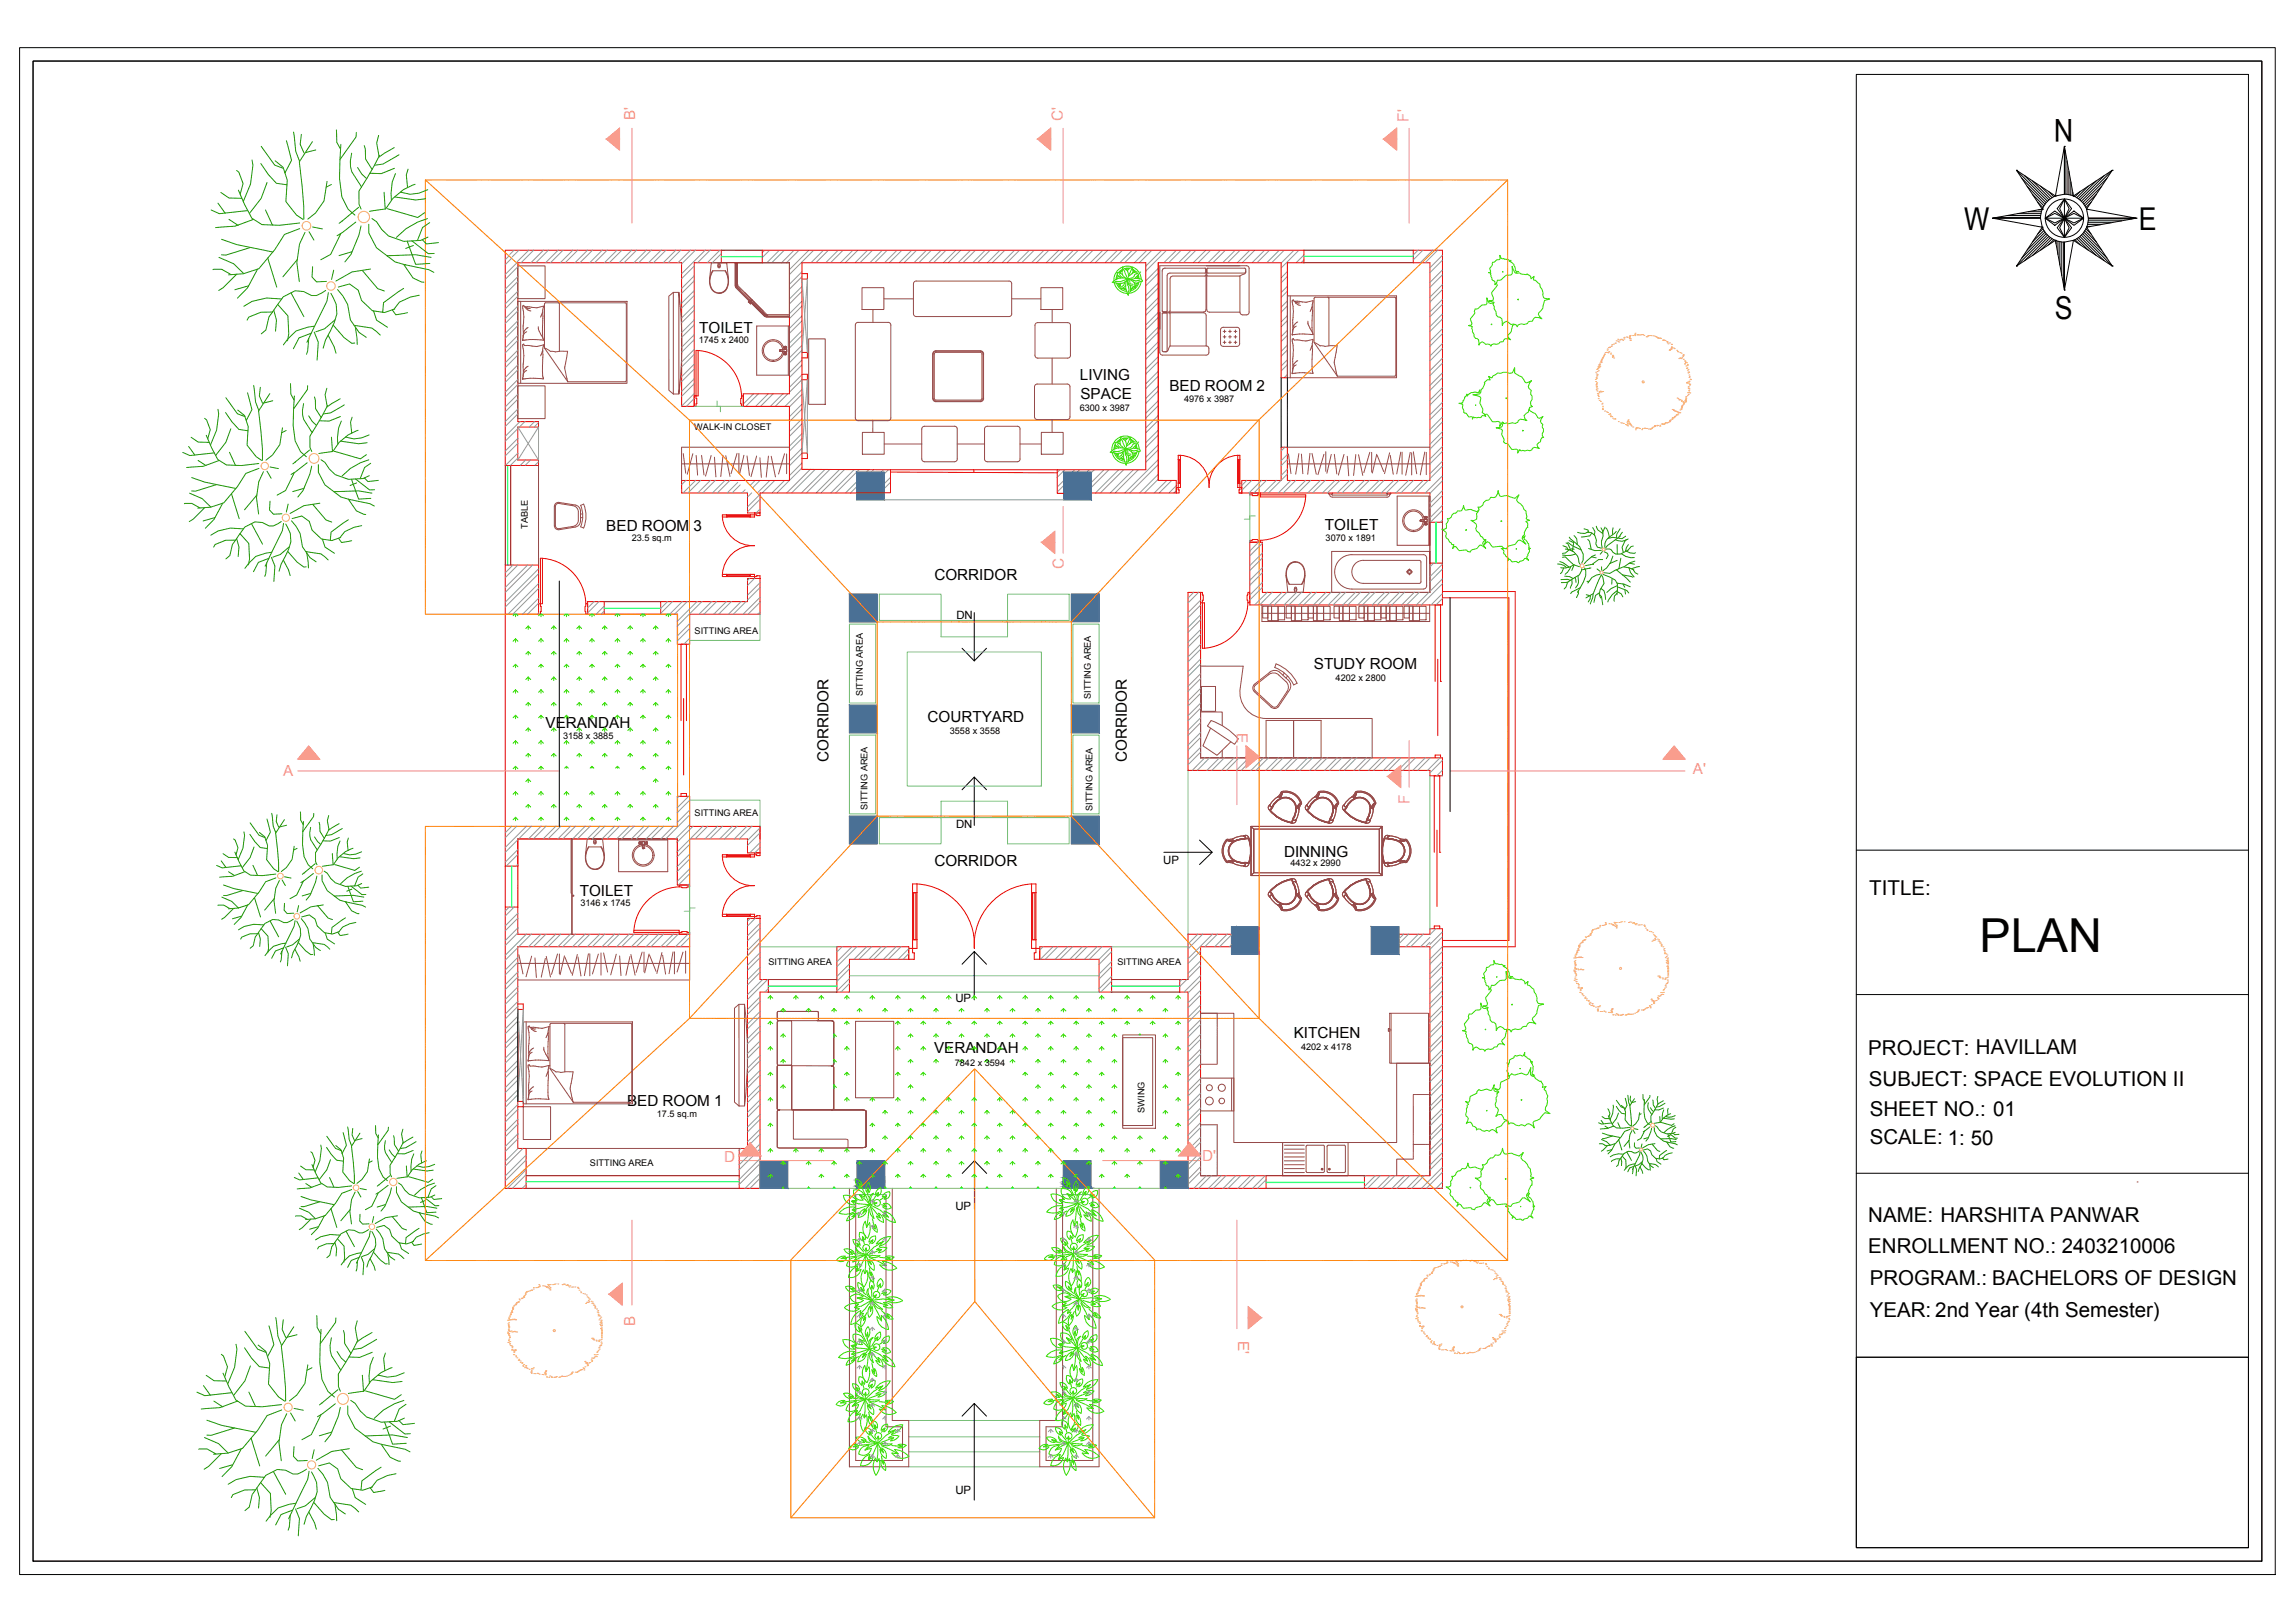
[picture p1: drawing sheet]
<svg xmlns="http://www.w3.org/2000/svg" width="841mm" height="594mm" viewBox="0 0 841 594" stroke-linecap="round" stroke-linejoin="round" font-family="sans-serif">
<defs><g id="words">
<text font-size="17.2" x="725.4" y="348.6">PLAN</text>
<g font-size="11.5">
<text x="759.8" y="43.7" transform="rotate(-180 759.8 43.7)">N</text>
<text x="719.8" y="84.3">W</text>
<text x="783.8" y="84.1">E</text>
<text x="753" y="116.7">S</text>
</g>
<g font-size="7.5">
<text x="685" y="327.8">TITLE:</text>
<text x="684.6" y="386.2">PROJECT: HAVILLAM</text>
<text x="684.9" y="397.7">SUBJECT: SPACE EVOLUTION II</text>
<text x="685.2" y="408.7">SHEET NO.: 01</text>
<text x="685.2" y="419.2">SCALE: 1: 50</text>
<text x="684.6" y="447.7">NAME: HARSHITA PANWAR</text>
<text x="684.6" y="459.1">ENROLLMENT NO.: 2403210006</text>
<text x="685.2" y="470.8">PROGRAM.: BACHELORS OF DESIGN</text>
<text x="685.2" y="482.4">YEAR: 2nd Year (4th Semester)</text>
</g>
<g font-size="5.6" fill="#ff7f9f">
<text x="232.7" y="44.1" transform="rotate(-90 232.7 44.1)">B'</text>
<text x="389.4" y="44.3" transform="rotate(-90 389.4 44.3)">C'</text>
<text x="516.2" y="44.5" transform="rotate(-90 516.2 44.5)">F'</text>
<text x="389.9" y="208.5" transform="rotate(-90 389.9 208.5)">C</text>
<text x="453.3" y="268.5" transform="rotate(90 453.3 268.5)">E</text>
<text x="103.7" y="284.1">A</text>
<text x="620.4" y="283.5">A'</text>
<text x="516.6" y="294.5" transform="rotate(-90 516.6 294.5)">F</text>
<text x="265.4" y="425.6">D</text>
<text x="440.6" y="425.1">D'</text>
<text x="232.7" y="485.5" transform="rotate(-90 232.7 485.5)">B</text>
<text x="453.8" y="491.1" transform="rotate(90 453.8 491.1)">E'</text>
</g>
<g font-size="5.6">
<text x="256.3" y="122">TOILET</text>
<text x="395.8" y="139.3">LIVING</text>
<text x="428.5" y="143.1">BED ROOM 2</text>
<text x="395.9" y="146">SPACE</text>
<text x="222.2" y="194.4">BED ROOM 3</text>
<text x="485.5" y="194.1">TOILET</text>
<text x="342.4" y="212.4">CORRIDOR</text>
<text x="481.5" y="244.9">STUDY ROOM</text>
<text x="199.9" y="266.7">VERANDAH</text>
<text x="339.9" y="264.3">COURTYARD</text>
<text x="303.6" y="279.1" transform="rotate(-90 303.6 279.1)">CORRIDOR</text>
<text x="412.9" y="279.1" transform="rotate(-90 412.9 279.1)">CORRIDOR</text>
<text x="342.4" y="317.3">CORRIDOR</text>
<text x="470.5" y="314">DINNING</text>
<text x="212.5" y="328">TOILET</text>
<text x="474.1" y="380.3">KITCHEN</text>
<text x="342.3" y="385.6">VERANDAH</text>
<text x="229.8" y="405.2">BED ROOM 1</text>
</g>
<g font-size="4.2">
<text x="350.5" y="226.7">DN</text>
<text x="350.4" y="303.3">DN</text>
<text x="426.2" y="316.3">UP</text>
<text x="350.1" y="366.9">UP</text>
<text x="350.1" y="443.2">UP</text>
<text x="350.1" y="547.3">UP</text>
</g>
<g font-size="3.4">
<text x="256" y="125.6">1745 x 2400</text>
<text x="433.9" y="147.1">4976 x 3987</text>
<text x="395.7" y="150.6">6300 x 3987</text>
<text x="254.4" y="157.6">WALK-IN CLOSET</text>
<text x="193.4" y="193.6" transform="rotate(-90 193.4 193.6)">TABLE</text>
<text x="231.5" y="198.2">23.5 sq.m</text>
<text x="485.8" y="198.2">3070 x 1891</text>
<text x="254.6" y="232.4">SITTING AREA</text>
<text x="489.4" y="249.3">4202 x 2800</text>
<text x="316.2" y="255.1" transform="rotate(-90 316.2 255.1)">SITTING AREA</text>
<text x="399.8" y="256.1" transform="rotate(-90 399.8 256.1)">SITTING AREA</text>
<text x="348.1" y="268.9">3558 x 3558</text>
<text x="206.3" y="270.7">3158 x 3885</text>
<text x="254.6" y="298.9">SITTING AREA</text>
<text x="317.9" y="296.7" transform="rotate(-90 317.9 296.7)">SITTING AREA</text>
<text x="400.4" y="297.1" transform="rotate(-90 400.4 297.1)">SITTING AREA</text>
<text x="472.9" y="317.3">4432 x 2990</text>
<text x="212.7" y="331.8">3146 x 1745</text>
<text x="281.6" y="353.5">SITTING AREA</text>
<text x="409.5" y="353.6">SITTING AREA</text>
<text x="476.8" y="384.7">4202 x 4178</text>
<text x="349.9" y="390.4">7842 x 3594</text>
<text x="419.4" y="407.5" transform="rotate(-90 419.4 407.5)">SWING</text>
<text x="240.7" y="409.2">17.5 sq.m</text>
<text x="216.2" y="426.9">SITTING AREA</text>
</g>
</g></defs>
<!-- layer: steps -->
<g fill="none" stroke="#5cb8a1" stroke-width=".37">
<path d="M254.4 148.8h18M262.8 146.8v2M264 148.8v2M458 180.6v18M460 189h-2v1.2h-2M322.2 217.6h22.7v9.6h-22.7zM369.2 217.6h22.6v9.6h-22.6zM278.5 225v9.6h-25.8M311.3 228.6h9.6v28.9h-9.6zM332.5 238.8h49.1v49.1h-49.1zM344.9 227.2h24.3v6h-24.3zM393.2 228.6h9.6v28.9h-9.6z"/>
<path d="M311.3 269.2h9.6v28.9h-9.6zM393.2 269.2h9.6v28.9h-9.6zM252.7 293.1h25.8v9.6M322.2 299.5h22.7v9.6h-22.7zM344.9 293.5h24.3v6h-24.3zM369.2 299.5h22.6v9.6h-22.6zM435.4 282.2v60M524 284.2v56M250.7 333.8h2M252.7 324.2v18M252.7 332.6h2M278.5 346.8h28.2"/>
<path d="M311.3 357.4h91.5M407.4 346.8h28M311.3 363.4h91.5M278.5 435.2h156.9M311.3 437.5h.1M313.6 437.5h11.1M389.4 437.5h11.1M333 520.3h48M333 526.3h48M333 531.7h48M333 537.2h48"/>
</g>
<!-- layer: wall -->
<g fill="none" stroke="#d00" stroke-width=".37">
<path d="M185.2 91.6h79.1v4.6h-9.9v52.6h-4.6v-52.6h-60v58.2h7.5v2h-7.5v12.1h7.5v2h-12.1zM293.9 100.2h2v2h-2M293.9 129.1h2v2h-2M293.9 137.1h2v2h-2M293.9 165.9h2v2.1h-2M424.5 176v-79.8v79.8M424.5 176h6.6v4.6h-31.2v-4.6M424.5 176v-79.8h45v42.2h2.3v-42.2h6v-4.6h-198.5v4.6h10v48h-16.9v4.6h16.9v27.2h-39.5v4.6h24.1v7.3h4.6v-7.3h35.4v-4.6M313.9 180.5h12.4v-8.4l-32.4-.2v-75.7h126v75.9h-32.5v8.6h2.3M454.1 180.6h69.9v10.7h4.6v-99.7h-10.7v4.6h6.1v79.8h-52.2v-12.2h-2.3v12.2h-14.4v4.6M458 198.6h4.6v18.4h61.4v-10.7h4.6v15.3h-70.6zM528.6 216.7h26.7v130.1h-26.7"/>
<path d="M528.6 219h24.3v125.5h-24.3M185.2 225h12.1v-18h-12.1v110.2h4.6M215.3 220.4h6.1v4.6h-6.1zM242.1 220.4h31.8v-8.5h4.6v13.1h-25.8v11h-4.5v-11h-6.1zM440 225v-3.4v56v-60.6h-4.6v65.2h88.6v2h4.6v-6.6h-88.6M185.2 302.7h63v-11h4.5v11h25.8v9.7h-4.6v-5.1h-21.2v16.9h-4.5v-16.9h-58.4v9.9M217.7 307.3h30.5v15.2M220.2 307.3h-30.4v9.9M185.2 332.2h4.6v10h62.9v4.6h-62.9v73.8h3v14.6h-7.6zM273.9 336.4h4.6v22.4h3.1v4.6h-3.1v71.8h-7.6v-14.6h3zM306.7 346.8h26.3v4.6h-21.7v12h-4.6zM381 346.8h26.4v16.6h-4.6v-12h-21.8z"/>
<path d="M435.4 342.2h15.9v4.6h-11.3v83.8h24v4.6h-28.6v-71.8h-3.1v-4.6h3.1zM512.7 342.2h11.3v-2h4.6v95h-28.6v-4.6h24v-83.8h-11.3zM189.8 367.7h2v2h-2M189.8 403.4h2v2h-2"/>
</g>
<!-- layer: window -->
<g fill="none" stroke="#0ff" stroke-width=".37">
<path d="M264.3 93.9h.4M264.3 94.1h.4M264.8 93.9h.2M264.8 94.1h.2M265.1 93.9h.3M265.1 94.1h.3M265.5 93.9h.3M265.5 94.1h.3M265.9 93.9h.2M265.9 94.1h.2M266.3 93.9h.2M266.3 94.1h.2"/>
<path d="M266.6 93.9h.3M266.6 94.1h.3M267 93.9h.3M267 94.1h.3M267.4 93.9h.2M267.4 94.1h.2M267.8 93.9h.2M267.8 94.1h.2M268.1 93.9h.3M268.1 94.1h.3M268.5 93.9h.3M268.5 94.1h.3"/>
<path d="M268.9 93.9h.2M268.9 94.1h.2M269.3 93.9h.2M269.3 94.1h.2M269.6 93.9h.3M269.6 94.1h.3M270 93.9h.3M270 94.1h.3M270.4 93.9h.2M270.4 94.1h.2M270.8 93.9h.2M270.8 94.1h.2"/>
<path d="M271.2 93.9h.2M271.2 94.1h.2M271.5 93.9h.3M271.5 94.1h.3M271.9 93.9h.2M271.9 94.1h.2M272.3 93.9h.2M272.3 94.1h.2M272.7 93.9h.2M272.7 94.1h.2M273 93.9h.3M273 94.1h.3"/>
<path d="M273.4 93.9h.2M273.4 94.1h.2M273.8 93.9h.2M273.8 94.1h.2M274.1 93.9h.3M274.1 94.1h.3M274.5 93.9h.3M274.5 94.1h.3M274.9 93.9h.3M274.9 94.1h.3M275.3 93.9h.2M275.3 94.1h.2"/>
<path d="M275.6 93.9h.3M275.6 94.1h.3M276 93.9h.3M276 94.1h.3M276.4 93.9h.3M276.4 94.1h.3M276.8 93.9h.2M276.8 94.1h.2M277.1 93.9h.3M277.1 94.1h.3M277.5 93.9h.3M277.5 94.1h.3"/>
<path d="M277.9 93.9h.2M277.9 94.1h.2M278.3 93.9h.2M278.3 94.1h.2M278.6 93.9h.3M278.6 94.1h.3M279 93.9h.3M279 94.1h.3M477.8 93.9h40.1M477.8 93.7h40.1M186 170.5v36.5M186.2 170.5v36.5"/>
<path d="M526.2 191.3v.3M526.2 191.7v.3M526.2 192.1v.2M526.2 192.5v.2M526.2 192.8v.3M526.2 193.2v.3M526.2 193.6v.2M526.2 194v.2M526.2 194.3v.3M526.2 194.7v.3M526.2 195.1v.2M526.2 195.4v.3"/>
<path d="M526.2 195.8v.3M526.2 196.2v.3M526.2 196.6v.2M526.2 196.9v.3M526.2 197.3v.3M526.2 197.7v.3M526.2 198.1v.2M526.2 198.5v.2M526.2 198.8v.3M526.2 199.2v.2M526.2 199.6v.2M526.2 200v.2"/>
<path d="M526.3 191.3v.3M526.3 191.7v.3M526.3 192.1v.2M526.3 192.5v.2M526.3 192.8v.3M526.3 193.2v.3M526.3 193.6v.2M526.3 194v.2M526.3 194.3v.3M526.3 194.7v.3M526.3 195.1v.2M526.3 195.4v.3"/>
<path d="M526.3 195.8v.3M526.3 196.2v.3M526.3 196.6v.2M526.3 196.9v.3M526.3 197.3v.3M526.3 197.7v.3M526.3 198.1v.2M526.3 198.5v.2M526.3 198.8v.3M526.3 199.2v.2M526.3 199.6v.2M526.3 200v.2"/>
<path d="M526.2 200.3v.3M526.2 200.7v.2M526.2 201.1v.2M526.2 201.5v.2M526.2 201.8v.3M526.2 202.2v.3M526.2 202.6v.2M526.2 203v.2M526.2 203.3v.3M526.2 203.7v.3M526.2 204.1v.2M526.2 204.5v.2"/>
<path d="M526.2 204.8v.3M526.2 205.2v.3M526.2 205.6v.2M526.2 205.9v.4M526.3 200.3v.3M526.3 200.7v.2M526.3 201.1v.2M526.3 201.5v.2M526.3 201.8v.3M526.3 202.2v.3M526.3 202.6v.2M526.3 203v.2"/>
<path d="M526.3 203.3v.3M526.3 203.7v.3M526.3 204.1v.2M526.3 204.5v.2M526.3 204.8v.3M526.3 205.2v.3M526.3 205.6v.2M526.3 205.9v.4M221.4 222.7h20.7M221.4 222.9h20.7M281.6 361.1h25.1M281.6 361.3h25.1"/>
<path d="M407.4 361.1h24.9M407.4 361.3h24.9M192.8 432.9h78.1M192.8 432.7h78.1M464 432.9h36M464 433.1h36"/>
</g>
<!-- layer: hatch -->
<g fill="none" stroke="#989898" stroke-width=".37">
<path d="M186.5 93.7l-1.3 1.4M187.5 94.6l-2.3 2.3M188.4 91.6l-1.6 1.6M189.4 96.3l-4.2 4.2M189.8 97.7l-4.6 4.6M190.2 91.6l-2.5 2.5M193.8 91.6l-4.3 4.3M195.6 91.6l-4.6 4.6M199.2 91.6l-4.6 4.6M201 91.6l-4.6 4.6M204.6 91.6l-4.6 4.6M206.4 91.6l-4.6 4.6"/>
<path d="M210 91.6l-4.6 4.6M211.8 91.6l-4.6 4.6M215.4 91.6l-4.7 4.6M217.2 91.6l-4.7 4.6M220.7 91.6l-4.6 4.6M222.5 91.6l-4.6 4.6M226.1 91.6l-4.6 4.6M227.9 91.6l-4.6 4.6M231.5 91.6l-4.6 4.6M233.3 91.6l-4.6 4.6M236.9 91.6l-4.6 4.6M238.7 91.6l-4.6 4.6"/>
<path d="M242.3 91.6l-4.6 4.6M244.1 91.6l-4.6 4.6M247.7 91.6l-4.6 4.6M249.5 91.6l-4.6 4.6M253.1 91.6l-4.6 4.6M254.4 97.5l-4.6 4.6M254.9 91.6l-5.1 5.1M258.5 91.6l-8.7 8.7M260.3 91.6l-4.6 4.6M263.8 91.6l-4.6 4.6M264.3 92.9l-3.3 3.3M280.2 91.6l-.9 .9"/>
<path d="M282 91.6l-2.7 2.7M285.6 91.6l-4.6 4.6M287.4 91.6l-4.6 4.6M291 91.6l-4.6 4.6M292.8 91.6l-4.6 4.6M293.9 99.5l-4.6 4.6M296.4 91.6l-7.1 7.2M298.2 91.6l-8.9 9M301.8 91.6l-4.6 4.6M303.6 91.6l-4.6 4.6M307.2 91.6l-4.6 4.6M309 91.6l-4.6 4.6"/>
<path d="M312.6 91.6l-4.6 4.6M314.4 91.6l-4.6 4.6M318 91.6l-4.7 4.6M319.8 91.6l-4.7 4.6M323.3 91.6l-4.6 4.6M325.1 91.6l-4.6 4.6M328.7 91.6l-4.6 4.6M330.5 91.6l-4.6 4.6M334.1 91.6l-4.6 4.6M335.9 91.6l-4.6 4.6M339.5 91.6l-4.6 4.6M341.3 91.6l-4.6 4.6"/>
<path d="M344.9 91.6l-4.6 4.6M346.7 91.6l-4.6 4.6M350.3 91.6l-4.6 4.6M352.1 91.6l-4.6 4.6M355.7 91.6l-4.6 4.6M357.5 91.6l-4.6 4.6M361 91.6l-4.5 4.6M362.8 91.6l-4.5 4.6M366.4 91.6l-4.6 4.6M368.2 91.6l-4.6 4.6M371.8 91.6l-4.6 4.6M373.6 91.6l-4.6 4.6"/>
<path d="M377.2 91.6l-4.6 4.6M379 91.6l-4.6 4.6M382.6 91.6l-4.6 4.6M384.4 91.6l-4.6 4.6M388 91.6l-4.6 4.6M389.8 91.6l-4.6 4.6M393.4 91.6l-4.6 4.6M395.2 91.6l-4.6 4.6M398.8 91.6l-4.6 4.6M400.6 91.6l-4.6 4.6M404.2 91.6l-4.7 4.6M406 91.6l-4.7 4.6"/>
<path d="M409.5 91.6l-4.6 4.6M411.3 91.6l-4.6 4.6M414.9 91.6l-4.6 4.6M416.7 91.6l-4.6 4.6M420.3 91.6l-4.6 4.6M422.1 91.6l-4.6 4.6M424.5 98.2l-4.6 4.7M425.7 91.6l-5.8 5.9M427.5 91.6l-7.6 7.7M431.1 91.6l-4.6 4.6M432.9 91.6l-4.6 4.6M436.5 91.6l-4.6 4.6"/>
<path d="M438.3 91.6l-4.6 4.6M441.9 91.6l-4.6 4.6M443.7 91.6l-4.6 4.6M447.3 91.6l-4.6 4.6M449.1 91.6l-4.6 4.6M452.7 91.6l-4.7 4.6M454.5 91.6l-4.7 4.6M458 91.6l-4.6 4.6M459.8 91.6l-4.6 4.6M463.4 91.6l-4.6 4.6M465.2 91.6l-4.6 4.6M468.8 91.6l-4.6 4.6"/>
<path d="M470.6 91.6l-4.6 4.6M471.8 99.5l-2.3 2.3M474.2 91.6l-4.7 4.8M476 91.6l-6.5 6.6M477.8 95.2l-1 1M477.8 93.4l-2.8 2.8M519.7 91.6l-1.8 1.8M521.5 91.6l-3.6 3.6M525.1 91.6l-4.6 4.6M526.9 91.6l-4.6 4.6M528.6 95.3l-4.6 4.6M528.6 98.9l-4.6 4.6"/>
<path d="M528.6 93.5l-4.6 4.6M189.8 119.2l-4.6 4.7M189.8 113.9l-4.6 4.6M189.8 108.5l-4.6 4.6M189.8 103.1l-4.6 4.6M189.8 117.5l-4.6 4.6M189.8 112.1l-4.6 4.6M189.8 106.7l-4.6 4.6M189.8 101.3l-4.6 4.6M254.4 119l-4.6 4.5M254.4 113.6l-4.6 4.6M254.4 108.2l-4.6 4.6"/>
<path d="M254.4 102.8l-4.6 4.6M254.4 117.2l-4.6 4.6M254.4 111.8l-4.6 4.6M254.4 106.4l-4.6 4.6M254.4 101l-4.6 4.7M293.9 117.5l-4.6 4.6M293.9 112.1l-4.6 4.6M293.9 106.7l-4.6 4.6M293.9 101.3l-4.6 4.6M293.9 115.7l-4.6 4.6M293.9 110.3l-4.6 4.6M293.9 104.9l-4.6 4.6"/>
<path d="M293.9 102.2l2 26.9v-26.9l-2 26.9M424.5 116.2l-4.6 4.6M424.5 110.8l-4.6 4.6M424.5 105.4l-4.6 4.6M424.5 100l-4.6 4.7M424.5 119.8l-4.6 4.6M424.5 114.4l-4.6 4.6M424.5 109l-4.6 4.6M424.5 103.6l-4.6 4.6M471.8 117.4l-2.3 2.3M471.8 112l-2.3 2.3M471.8 106.7l-2.3 2.2"/>
<path d="M471.8 101.3l-2.3 2.3M471.8 115.6l-2.3 2.3M471.8 110.2l-2.3 2.3M471.8 104.9l-2.3 2.2M528.6 100.7l-4.6 4.6M528.6 116.8l-4.6 4.6M528.6 111.4l-4.6 4.6M528.6 106l-4.6 4.7M528.6 115l-4.6 4.6M528.6 109.6l-4.6 4.6M528.6 104.2l-4.6 4.7M189.8 135.4l-4.6 4.6"/>
<path d="M189.8 130l-4.6 4.6M189.8 124.6l-4.6 4.6M189.8 139l-4.6 4.6M189.8 133.6l-4.6 4.6M189.8 128.2l-4.6 4.6M189.8 122.8l-4.6 4.7M254.4 135.2l-4.6 4.6M254.4 129.8l-4.6 4.6M254.4 124.4l-4.6 4.6M254.4 138.8l-4.6 4.6M254.4 133.4l-4.6 4.6M254.4 128l-4.6 4.6"/>
<path d="M254.4 122.6l-4.5 4.5M293.9 133.7l-4.6 4.6M293.9 128.3l-4.6 4.6M293.9 122.9l-4.6 4.6M293.9 137.3l-4.6 4.6M293.9 131.9l-4.6 4.6M293.9 126.5l-4.6 4.6M293.9 121.1l-4.6 4.6M424.5 137.8l-4.6 4.6M424.5 132.4l-4.6 4.6M424.5 127l-4.6 4.6M424.5 121.6l-4.6 4.6"/>
<path d="M424.5 136l-4.6 4.6M424.5 130.6l-4.6 4.6M424.5 125.2l-4.6 4.6M471.8 133.6l-2.3 2.3M471.8 128.2l-2.3 2.3M471.8 122.8l-2.3 2.3M471.8 137.2l-1.2 1.2M471.8 131.8l-2.3 2.3M471.8 126.4l-2.3 2.3M471.8 121l-2.3 2.3M528.6 138.4l-4.6 4.6M528.6 133l-4.6 4.6"/>
<path d="M528.6 127.6l-4.6 4.6M528.6 122.2l-4.6 4.6M528.6 136.6l-4.6 4.6M528.6 131.2l-4.6 4.6M528.6 125.8l-4.6 4.6M528.6 120.4l-4.6 4.6M189.8 157l-4.6 4.6M189.8 151.6l-4.6 4.6M189.8 146.2l-4.6 4.6M189.8 140.8l-4.6 4.6M189.8 149.8l-4.6 4.6M189.8 144.4l-4.6 4.6"/>
<path d="M189.8 156.4l7.5 12.1v-12.1l-7.5 12.1M190.6 154.4l-5.4 5.4M192.4 154.4l-2 2M195.9 154.4l-1.9 2M197.3 154.8l-1.5 1.6M254.4 146l-2.8 2.8M254.4 140.6l-4.6 4.6M254.4 144.2l-4.6 4.5M272.5 144.2l-.1 .2M276.1 144.2l-3.7 3.8M277.9 144.2l-4.6 4.6M281.5 144.2l-4.6 4.6"/>
<path d="M283.3 144.2l-4.6 4.6M286.9 144.2l-4.6 4.6M288.7 144.2l-4.6 4.6M289.3 143.7l4.6-4.6 2 26.8v-26.8l-2 26.8M293.9 149.8l-4.6 4.6M293.9 153.4l-4.6 4.6M293.9 155.2l-4.6 4.6M293.9 144.4l-4.6 4.6M293.9 158.8l-4.6 4.6M293.9 148l-4.6 4.6M293.9 142.7l-6.2 6.1M424.5 153.9l-4.6 4.6"/>
<path d="M424.5 148.5l-4.6 4.7M424.5 143.2l-4.6 4.6M424.5 152.1l-4.6 4.6M424.5 146.7l-4.6 4.7M424.5 141.4l-4.6 4.6M424.5 159.3l-4.6 4.6M424.5 157.5l-4.6 4.6M528.6 159.9l-4.6 4.6M528.6 154.5l-4.6 4.6M528.6 149.2l-4.6 4.5M528.6 143.8l-4.6 4.6M528.6 158.1l-4.6 4.6"/>
<path d="M528.6 152.7l-4.6 4.6M528.6 147.4l-4.6 4.5M528.6 142l-4.6 4.6M189.8 167.8l-2.7 2.6M189.8 162.4l-4.6 4.6M189.8 166l-4.5 4.4M189.8 160.6l-4.6 4.6M192.7 168.4l-2 2M194.5 168.4l-2 2M197.3 169.2l-1.2 1.2M251.4 175.9l-1.6 1.6M254.9 175.9l-4.6 4.6"/>
<path d="M256.7 175.9l-4.6 4.6M260.3 175.9l-4.6 4.6M262.1 175.9l-4.6 4.6M265.7 175.9l-4.6 4.6M267.5 175.9l-4.6 4.6M270.4 176.7l-3.9 3.8M271.3 177.6l-3 2.9M273.1 179.4l-1.2 1.1M276.7 176l-1.8 1.8M278.5 176l-2.7 2.7M282.1 176l-4.6 4.6M283.9 176l-4.6 4.6"/>
<path d="M287.5 176l-4.6 4.6M293.9 171.4l-9.2 9.2M293.9 166l-4.6 4.6M293.9 160.6l-4.6 4.6M293.9 169.6l-4.6 4.6M293.9 164.2l-4.6 4.6M296.9 171.9l-8.6 8.7M298.7 171.9l-8.6 8.7M302.3 172l-8.6 8.6M304.1 172l-8.6 8.6M307.7 172l-8.6 8.6M309.5 172l-8.7 8.6"/>
<path d="M313 172l-8.6 8.6M313.9 178.3l-2.3 2.3M313.9 176.5l-4.1 4.1M314.8 172l-8.6 8.6M318.4 172l-.9 .9M320.2 172l-.9 .9M323.8 172l-.9 .9M325.6 172l-1.6 1.6M326.3 176.6l-2.3 2.4M326.3 174.9l-2.3 2.3M388.4 172.1l-1 .9M389.7 177.9l-2.3 2.3"/>
<path d="M389.7 176.1l-2.3 2.3M390.2 172.1l-2.8 2.7M393.8 172.1l-1.2 1.1M395.6 172.1l-1.2 1.1M399.2 172.1l-1.2 1.1M401 172.1l-1.2 1.1M404.6 172.1l-4.7 4.6M406.4 172.1l-6.5 6.4M410 172.1l-8.6 8.5M411.8 172.1l-8.6 8.5M415.3 172.1l-8.5 8.5M417.1 172.1l-8.5 8.5"/>
<path d="M424.5 175.5l-5.1 5.1M424.5 164.7l-4.6 4.6M424.5 162.9l-4.6 4.6M424.5 170.1l-10.5 10.5M424.5 173.7l-6.9 6.9M424.5 168.3l-12.3 12.3M427.6 176l-4.6 4.6M429.4 176l-4.6 4.6M431.1 177.9l-2.7 2.7M431.1 179.7l-.9 .9M456.9 175.9l-1.8 1.9M458.7 175.9l-3.6 3.7"/>
<path d="M462.3 175.9l-4.6 4.6M464.1 175.9l-4.6 4.6M467.7 175.9l-4.6 4.6M470.9 163.7l-1.4 1.5M471.8 168.3l-2.3 2.3M471.8 173.6l-6.9 6.9M471.8 171.8l-2.3 2.4M471.8 166.5l-2.3 2.3M473.1 175.9l-4.6 4.6M474.9 175.9l-4.6 4.6M478.5 175.9l-4.6 4.6M480.3 175.9l-4.6 4.6"/>
<path d="M483.9 175.9l-4.6 4.6M485.7 175.9l-4.6 4.6M489.3 175.9l-4.6 4.6M491.1 175.9l-4.7 4.6M494.7 175.9l-4.7 4.6M496.4 175.9l-4.6 4.6M500 175.9l-4.6 4.6M501.8 175.9l-4.6 4.6M505.4 175.9l-4.6 4.6M507.2 175.9l-4.6 4.6M510.8 175.9l-4.6 4.6M512.6 175.9l-4.6 4.6"/>
<path d="M516.2 175.9l-4.6 4.6M518 175.9l-4.6 4.6M521.6 175.9l-4.6 4.6M523.4 175.9l-4.6 4.6M528.6 176.1l-4.6 4.6M528.6 170.7l-4.6 4.6M528.6 165.3l-4.6 4.6M528.6 179.7l-4.6 4.6M528.6 174.3l-6.2 6.2M528.6 168.9l-4.6 4.6M528.6 163.5l-4.6 4.6M273.9 180.3l-.2 .2"/>
<path d="M275.5 180.5l-1.6 1.6M278.5 181.3l-.1 .2M278.5 186.5l-1.4 1.3M278.5 182.9l-4.6 4.6M278.5 181.1l-4.6 4.6M324 183.1h65.7M326.3 180.2l-.2 .3M461.3 198.5l-3.3 3.3M462.6 199l-4.6 4.6M528.6 186.9l-4.4 4.3M528.6 181.5l-4.6 4.6M528.6 190.5l-.8 .7"/>
<path d="M528.6 185.1l-4.6 4.6M188 206.9l-2.8 2.9M189.8 206.9l-4.6 4.7M193.4 206.9l-8.2 8.3M195.2 206.9l-10 10.1M197.3 215.6l-9.3 9.3M197.3 210.2l-12.1 12.1M197.3 219.1l-5.7 5.8M197.3 213.8l-11.1 11.1M197.3 208.4l-12.1 12.1M274.7 211.8l-.8 .8M276.5 211.8l-2.6 2.6"/>
<path d="M278.5 218.8l-6.1 6.1M278.5 215.2l-4.6 4.6M278.5 213.4l-4.6 4.6M437.5 216.9l-2.1 2.1M439.3 216.9l-3.9 3.9M440 219.8l-4.6 4.6M462.6 215.2l-4.6 4.5M462.6 204.4l-4.6 4.6M462.6 202.6l-4.6 4.6M462.6 209.8l-4.6 4.6M462.6 213.4l-4.6 4.5M462.6 208l-4.6 4.6"/>
<path d="M464.4 216.9l-4.6 4.6M466.2 216.9l-4.6 4.6M469.8 216.9l-4.6 4.6M471.6 216.9l-4.6 4.6M475.2 216.9l-4.6 4.6M477 216.9l-4.6 4.6M480.6 216.9l-4.6 4.6M482.4 216.9l-4.6 4.6M486 216.9l-4.6 4.6M487.8 216.9l-4.6 4.6M491.4 216.9l-4.6 4.6M493.2 216.9l-4.6 4.6"/>
<path d="M496.7 216.9l-4.5 4.6M498.5 216.9l-4.5 4.6M502.1 216.9l-4.5 4.6M503.9 216.9l-4.6 4.6M507.5 216.9l-4.6 4.6M509.3 216.9l-4.6 4.6M512.9 216.9l-4.6 4.6M514.7 216.9l-4.6 4.6M518.3 216.9l-4.6 4.6M520.1 216.9l-4.6 4.6M523.7 216.9l-4.6 4.6M525.4 206.2l-1.4 1.4"/>
<path d="M528.6 219.2l-2.3 2.3M528.6 213.8l-7.7 7.7M528.6 208.4l-4.6 4.6M528.6 217.4l-4.1 4.1M528.6 212l-4.6 4.6M528.6 206.6l-4.6 4.6M197.3 220.9l-3.9 4M197.3 224.5l-.3 .4M217.7 220.3l-2.4 2.4M219.5 220.3l-4.2 4.2M221.4 223.8l-1.1 1.1M221.4 222l-2.9 2.9"/>
<path d="M244.7 220.3l-2.6 2.6M246.5 220.3l-4.4 4.4M250 220.3l-4.5 4.6M251.8 220.3l-4.5 4.6M252.7 235.6l-.3 .3M252.7 230.2l-4.5 4.5M252.7 233.8l-2.1 2.1M252.7 228.4l-4.5 4.5M255.4 220.3l-7.2 7.3M257.2 220.3l-9 9.1M260.8 220.3l-4.6 4.6M262.6 220.3l-4.6 4.6"/>
<path d="M266.2 220.3l-4.6 4.6M268 220.3l-4.6 4.6M271.6 220.3l-4.6 4.6M273.4 220.3l-4.6 4.6M278.5 224.2l-.7 .7M278.5 220.6l-4.3 4.3M440 237.8l-4.6 4.6M440 225.2l-4.6 4.6M440 232.4l-4.6 4.6M440 221.6l-4.6 4.6M440 236l-4.6 4.6M440 227l-4.6 4.6"/>
<path d="M440 230.6l-4.6 4.6M440 259.3l-4.6 4.6M440 248.6l-4.6 4.6M440 243.2l-4.6 4.6M440 257.5l-4.6 4.6M440 246.8l-4.6 4.6M440 254l-4.6 4.6M440 252.2l-4.6 4.6M440 241.4l-4.6 4.6M440 268.3l-4.6 4.6M440 270.1l-4.6 4.6M440 273.7l-4.6 4.6"/>
<path d="M440 275.5l-4.6 4.6M440 264.7l-4.6 4.6M440 262.9l-4.6 4.6M441.5 277.5l-4.5 4.6M443.3 277.5l-4.6 4.6M446.9 277.5l-4.6 4.6M448.7 277.5l-4.6 4.6M452.3 277.5l-4.6 4.6M454.1 277.5l-4.6 4.6M457.7 277.5l-4.6 4.6M459.5 277.5l-4.6 4.6M463.1 277.5l-4.6 4.6"/>
<path d="M464.9 277.5l-4.6 4.6M468.5 277.5l-4.6 4.6M470.3 277.5l-4.6 4.6M473.9 277.5l-4.6 4.6M475.7 277.5l-4.6 4.6M479.3 277.5l-4.6 4.6M481.1 277.5l-4.7 4.6M484.7 277.5l-4.7 4.6M486.4 277.5l-4.6 4.6M490 277.5l-4.6 4.6M491.8 277.5l-4.6 4.6M495.4 277.5l-4.6 4.6"/>
<path d="M497.2 277.5l-4.6 4.6M500.8 277.5l-4.6 4.6M502.6 277.5l-4.6 4.6M506.2 277.5l-4.6 4.6M508 277.5l-4.6 4.6M511.6 277.5l-4.6 4.6M513.4 277.5l-4.6 4.6M517 277.5l-4.6 4.6M518.8 277.5l-4.6 4.6M522.4 277.5l-4.6 4.6M524.2 277.5l-4.6 4.6M527.8 277.5l-4.6 4.6"/>
<path d="M528.6 278.5l-4.6 4.6M248.8 291.6l-.6 .6M252.4 291.6l-4.2 4.2M252.7 298.5l-8.7 8.7M252.7 293.1l-4.5 4.5M252.7 296.7l-4.5 4.5M528.6 283.9l-.3 .2M528.6 282.1l-2.1 2M187.5 302.6l-2.3 2.4M189.3 302.6l-4.1 4.2M189.8 313l-4.2 4.2M189.8 307.6l-4.6 4.6"/>
<path d="M189.8 316.5l-.7 .7M189.8 311.2l-4.6 4.6M192.9 302.6l-7.7 7.8M194.7 302.6l-4.6 4.6M198.3 302.6l-4.6 4.6M200.1 302.6l-4.6 4.6M203.7 302.6l-4.6 4.6M205.5 302.6l-4.6 4.6M209.1 302.6l-4.6 4.6M210.9 302.6l-4.6 4.6M214.5 302.6l-4.6 4.6M216.3 302.6l-4.6 4.6"/>
<path d="M219.8 302.6l-4.5 4.6M221.6 302.6l-4.5 4.6M225.2 302.6l-4.6 4.6M227 302.6l-4.6 4.6M230.6 302.6l-4.6 4.6M232.4 302.6l-4.6 4.6M236 302.6l-4.6 4.6M237.8 302.6l-4.6 4.6M241.4 302.6l-4.6 4.6M243.2 302.6l-4.6 4.6M246.8 302.6l-4.6 4.6M252.7 314.6l-4.5 4.6"/>
<path d="M252.7 309.3l-4.5 4.5M252.7 318.2l-4.5 4.6M252.7 312.8l-4.5 4.6M252.7 307.5l-4.5 4.5M252.7 302.1l-5.1 5.1M254 302.6l-5.8 5.8M257.6 302.6l-4.6 4.6M259.4 302.6l-4.6 4.6M263 302.6l-4.6 4.6M264.8 302.6l-4.7 4.6M268.4 302.6l-4.7 4.6M270.1 302.6l-4.6 4.6"/>
<path d="M273.7 302.6l-4.6 4.6M275.5 302.6l-4.6 4.6M278.5 310.4l-1.9 1.9M278.5 305l-4.6 4.6M278.5 308.6l-3.7 3.7M278.5 303.2l-4.6 4.6M186.7 332.2l-1.5 1.5M188.5 332.2l-3.3 3.3M189.8 336.3l-4.6 4.6M189.8 339.9l-4.6 4.6M189.8 334.5l-4.6 4.6M252.7 320l-4 4.1"/>
<path d="M252.7 323.6l-.5 .5M275 336.3l-1.1 1.1M276.8 336.3l-2.9 2.9M278.5 340l-4.6 4.6M278.5 338.2l-4.6 4.6M189.8 357.8l-4.6 4.6M189.8 352.4l-4.6 4.7M189.8 347.1l-4.6 4.6M189.8 341.7l-4.6 4.6M189.8 356l-4.6 4.6M189.8 350.6l-4.6 4.7M192.9 342.1l-7.7 7.8"/>
<path d="M194.7 342.1l-4.6 4.6M198.3 342.1l-4.6 4.6M200.1 342.1l-4.6 4.6M203.7 342.1l-4.6 4.6M205.5 342.1l-4.6 4.6M209 342.1l-4.5 4.6M210.9 342.1l-4.6 4.6M214.5 342.1l-4.6 4.6M216.2 342.1l-4.5 4.6M219.8 342.1l-4.5 4.6M221.6 342.1l-4.5 4.6M225.2 342.1l-4.6 4.6"/>
<path d="M227 342.1l-4.6 4.6M230.6 342.1l-4.6 4.6M232.4 342.1l-4.6 4.6M236 342.1l-4.6 4.6M237.8 342.1l-4.6 4.6M241.4 342.1l-4.6 4.6M243.2 342.1l-4.6 4.6M246.8 342.1l-4.6 4.6M248.6 342.1l-4.6 4.6M252.2 342.1l-4.6 4.6M252.7 343.4l-3.3 3.3M278.5 356.1l-4.6 4.6"/>
<path d="M278.5 350.7l-4.6 4.6M278.5 345.3l-4.6 4.7M278.5 354.3l-4.6 4.6M278.5 348.9l-4.6 4.6M278.5 343.5l-4.6 4.7M279.5 358.7l-5.6 5.6M281.3 358.7l-7.4 7.4M306.8 346.7l-.1 .2M308.6 346.7l-1.9 2M311.3 354.8l-4.6 4.6M311.3 358.4l-4.6 4.6M311.3 353.1l-4.6 4.5"/>
<path d="M312.2 346.7l-5.5 5.5M314 346.7l-7.3 7.3M317.6 346.7l-4.6 4.6M319.4 346.7l-4.6 4.6M323 346.7l-4.6 4.6M324.8 346.7l-4.6 4.6M328.4 346.7l-4.6 4.6M330.2 346.7l-4.6 4.6M333 349.3l-2 2M333 347.5l-3.8 3.8M382.2 346.8l-1.2 1.2M385.8 346.8l-4.5 4.5"/>
<path d="M387.6 346.8l-4.5 4.5M391.2 346.8l-4.5 4.5M393 346.8l-4.5 4.5M396.6 346.8l-4.5 4.5M398.4 346.8l-4.5 4.5M402 346.8l-4.5 4.5M403.8 346.8l-4.5 4.5M407.4 359.4l-4 3.9M407.4 354l-4.6 4.6M407.4 348.6l-4.6 4.6M407.4 357.6l-4.6 4.6M407.4 352.2l-4.6 4.6"/>
<path d="M407.4 346.8l-4.6 4.6M433.2 358.7l-.9 .9M435 358.7l-2.7 2.7M435.4 342.1v.1M439 342.1l-3.6 3.7M440 346.5l-4.6 4.6M440 359.1l-4.6 4.6M440 353.7l-4.6 4.6M440 348.3l-4.6 4.6M440 357.3l-6.1 6M440 351.9l-4.6 4.6M440.8 342.1l-5.4 5.4"/>
<path d="M444.4 342.1l-4.3 4.3M446.2 342.1l-4.6 4.6M449.8 342.1l-4.6 4.6M451.3 342.4l-4.3 4.3M451.3 346l-.7 .7M514.4 342.1l-1.7 1.8M516.2 342.1l-3.5 3.6M519.8 342.1l-4.6 4.6M521.6 342.1l-4.6 4.6M524 345.1l-1.6 1.6M524 343.3l-3.4 3.4M524.4 340.1l-.4 .4"/>
<path d="M526.2 340.1l-2.2 2.2M528.6 359.3l-4.6 4.6M528.6 353.9l-4.6 4.6M528.6 348.5l-4.6 4.6M528.6 343.1l-4.6 4.6M528.6 357.5l-4.6 4.6M528.6 352.1l-4.6 4.6M528.6 346.7l-4.6 4.6M528.6 341.3l-4.6 4.6M189.8 379.4l-4.6 4.6M189.8 374l-4.6 4.6M189.8 368.6l-4.6 4.6"/>
<path d="M189.8 363.2l-4.6 4.6M189.8 377.6l-4.6 4.6M189.8 372.2l-4.6 4.6M189.8 366.8l-4.6 4.6M189.8 361.4l-4.6 4.6M189.8 369.7l2 33.7v-33.7l-2 33.7M278.5 377.7l-4.6 4.6M278.5 372.3l-4.6 4.6M278.5 366.9l-4.6 4.6M278.5 375.9l-4.6 4.6M278.5 370.5l-4.6 4.6M278.5 365.1l-4.6 4.6"/>
<path d="M281.6 362.1l-1.3 1.2M311.3 360.2l-3.1 3.1M407.4 363l-.4 .3M440 375.3l-4.6 4.6M440 369.9l-4.6 4.6M440 364.5l-4.6 4.6M440 378.9l-4.6 4.6M440 373.5l-4.6 4.6M440 368.1l-4.6 4.6M440 362.7l-4.6 4.6M528.6 375.4l-4.6 4.7M528.6 370.1l-4.6 4.6"/>
<path d="M528.6 364.7l-4.6 4.6M528.6 379l-4.6 4.6M528.6 373.6l-4.6 4.7M528.6 368.3l-4.6 4.6M528.6 362.9l-4.6 4.6M189.8 395.6l-4.6 4.5M189.8 390.2l-4.6 4.6M189.8 384.8l-4.6 4.6M189.8 399.1l-4.6 4.6M189.8 393.8l-4.6 4.5M189.8 388.4l-4.6 4.6M189.8 383l-4.6 4.6"/>
<path d="M278.5 399.2l-4.6 4.6M278.5 393.8l-4.6 4.7M278.5 388.5l-4.6 4.6M278.5 383.1l-4.6 4.6M278.5 397.4l-4.6 4.6M278.5 392l-4.6 4.7M278.5 386.7l-4.6 4.6M278.5 381.3l-4.6 4.6M440 396.8l-4.6 4.6M440 391.4l-4.6 4.6M440 386.1l-4.6 4.5M440 380.7l-4.6 4.6"/>
<path d="M440 395l-4.6 4.6M440 389.6l-4.6 4.6M440 384.3l-4.6 4.5M528.6 397l-4.6 4.6M528.6 391.6l-4.6 4.6M528.6 386.2l-4.6 4.6M528.6 380.8l-4.6 4.6M528.6 395.2l-4.6 4.6M528.6 389.8l-4.6 4.6M528.6 384.4l-4.6 4.6M189.8 417.1l-4.6 4.6M189.8 411.7l-4.6 4.6"/>
<path d="M189.8 406.3l-4.6 4.6M189.8 400.9l-4.6 4.6M189.8 415.3l-4.6 4.6M189.8 409.9l-4.6 4.6M189.8 404.5l-4.6 4.6M278.5 415.4l-4.6 4.6M278.5 410l-4.6 4.6M278.5 404.6l-4.6 4.6M278.5 419l-7.6 7.6M278.5 413.6l-4.6 4.6M278.5 408.2l-4.6 4.6M278.5 402.8l-4.6 4.6"/>
<path d="M440 418.4l-4.6 4.6M440 413l-4.6 4.6M440 407.6l-4.6 4.6M440 402.2l-4.6 4.6M440 416.6l-4.6 4.6M440 411.2l-4.6 4.6M440 405.8l-4.6 4.6M440 400.4l-4.6 4.6M528.6 418.6l-4.6 4.6M528.6 413.2l-4.6 4.6M528.6 407.8l-4.6 4.6M528.6 402.4l-4.6 4.6"/>
<path d="M528.6 416.8l-4.6 4.6M528.6 411.4l-4.6 4.6M528.6 406l-4.6 4.6M528.6 400.6l-4.6 4.6M189.9 420.6l-4.7 4.7M191.7 420.6l-6.5 6.5M192.8 430.2l-5 5M192.8 424.8l-7.6 7.7M192.8 433.8l-1.4 1.4M192.8 428.4l-6.8 6.8M192.8 423.1l-7.6 7.6M271.5 420.6l-.6 .7"/>
<path d="M273.3 420.6l-2.4 2.4M278.5 431.6l-3.6 3.6M278.5 426.2l-7.6 7.6M278.5 420.8l-7.6 7.6M278.5 435.2h.1M278.5 429.8l-5.4 5.4M278.5 424.4l-7.6 7.6M319.7 439.5v1.2M319.7 439.5l-.9 .8M319.7 439.5l.8 .8M394.4 439.5v1.2M394.4 439.5l-.9 .8"/>
<path d="M394.4 439.5l.9 .8M440 429.1l-4.6 4.7M440 423.8l-4.6 4.6M440 427.3l-4.6 4.7M440 422l-4.6 4.6M442.1 430.6l-4.6 4.6M443.9 430.6l-4.6 4.6M447.5 430.6l-4.6 4.6M449.3 430.6l-4.6 4.6M452.9 430.6l-4.6 4.6M454.7 430.6l-4.6 4.6M458.3 430.6l-4.6 4.6"/>
<path d="M460.1 430.6l-4.6 4.6M463.7 430.6l-4.6 4.6M464 432.1l-3.1 3.1M500.4 430.6l-.4 .4M504 430.6l-4 4M505.8 430.6l-4.6 4.6M509.4 430.6l-4.6 4.6M511.2 430.6l-4.6 4.6M514.8 430.6l-4.6 4.6M516.6 430.6l-4.6 4.6M520.2 430.6l-4.6 4.6M522 430.6l-4.6 4.6"/>
<path d="M528.6 434.7l-.5 .5M528.6 429.3l-5.9 5.9M528.6 423.9l-4.6 4.7M528.6 432.9l-2.3 2.3M528.6 427.5l-7.6 7.7M528.6 422.2l-4.6 4.6M315 444.1v1.3M315 453.5v1.2M315 453.5l-.9 .8M315 444.1l-.9 .9M315 444.1l.9 .9M315 453.5l.9 .8"/>
<path d="M319.7 448.8v1.2M319.7 458.1v1.3M319.7 458.1l-.9 .9M319.7 448.8l-.9 .9M319.7 448.8l.8 .9M319.7 458.1l.8 .9M324.3 444.1v1.3M324.3 453.5v1.2M324.3 453.5l-.8 .8M324.3 444.1l-.8 .9M324.3 444.1l.4 .4M324.3 453.5l.4 .3"/>
<path d="M389.7 444.1v1.3M389.7 453.5v1.2M389.7 453.5l-.3 .3M389.7 444.1l-.3 .4M389.7 444.1l.9 .9M389.7 453.5l.9 .8M394.4 448.8v1.2M394.4 458.1v1.3M394.4 458.1l-.9 .9M394.4 448.8l-.9 .9M394.4 448.8l.9 .9M394.4 458.1l.9 .9"/>
<path d="M399 444.1v1.3M399 453.5v1.2M399 453.5l-.8 .8M399 444.1l-.8 .9M399 444.1l.9 .9M399 453.5l.9 .8M315 462.8v1.2M315 472.1v1.3M315 472.1l-.9 .9M315 462.8l-.9 .9M315 462.8l.9 .9M315 472.1l.9 .9"/>
<path d="M319.7 467.5v1.2M319.7 476.8v1.2M319.7 476.8l-.9 .9M319.7 467.5l-.9 .8M319.7 467.5l.8 .8M319.7 476.8l.8 .9M324.3 462.8v1.2M324.3 472.1v1.3M324.3 472.1l-.8 .9M324.3 462.8l-.8 .9M324.3 462.8l.4 .3M324.3 472.1l.4 .4"/>
<path d="M389.7 462.8v1.2M389.7 472.1v1.3M389.7 472.1l-.3 .4M389.7 462.8l-.3 .3M389.7 462.8l.9 .9M389.7 472.1l.9 .9M394.4 467.5v1.2M394.4 476.8v1.2M394.4 476.8l-.9 .9M394.4 467.5l-.9 .8M394.4 467.5l.9 .8M394.4 476.8l.9 .9"/>
<path d="M399 462.8v1.2M399 472.1v1.3M399 472.1l-.8 .9M399 462.8l-.8 .9M399 462.8l.9 .9M399 472.1l.9 .9M315 481.5v1.2M315 490.8v1.3M315 490.8l-.9 .9M315 481.5l-.9 .9M315 481.5l.9 .9M315 490.8l.9 .9"/>
<path d="M319.7 486.1v1.3M319.7 495.5v1.2M319.7 495.5l-.9 .9M319.7 486.1l-.9 .9M319.7 486.1l.8 .9M319.7 495.5l.8 .9M324.3 481.5v1.2M324.3 490.8v1.3M324.3 490.8l-.8 .9M324.3 481.5l-.8 .9M324.3 481.5l.4 .3M324.3 490.8l.4 .4"/>
<path d="M389.7 481.5v1.2M389.7 490.8v1.3M389.7 490.8l-.3 .3M389.7 481.5l-.3 .3M389.7 481.5l.9 .9M389.7 490.8l.9 .9M394.4 486.1v1.3M394.4 495.5v1.2M394.4 495.5l-.9 .9M394.4 486.1l-.9 .9M394.4 486.1l.9 .9M394.4 495.5l.9 .9"/>
<path d="M399 481.5v1.2M399 490.8v1.3M399 490.8l-.8 .9M399 481.5l-.8 .9M399 481.5l.9 .9M399 490.8l.9 .9M315 500.2v1.2M315 509.5v1.2M315 518.8v1.3M315 518.8l-.9 .9M315 509.5l-.9 .9M315 500.2l-.9 .8"/>
<path d="M315 500.2l.9 .8M315 509.5l.9 .9M315 518.8l.9 .9M319.7 504.8v1.3M319.7 514.2v1.2M319.7 514.2l-.9 .8M319.7 504.8l-.9 .9M319.7 504.8l.8 .9M319.7 514.2l.8 .8M324.3 500.2v1.2M324.3 509.5v1.2M324.3 518.8v1.3"/>
<path d="M324.3 518.8l-.8 .9M324.3 509.5l-.8 .9M324.3 500.2l-.8 .8M324.3 500.2l.4 .3M324.3 509.5l.4 .3M324.3 518.8l.4 .4M389.7 500.2v1.2M389.7 509.5v1.2M389.7 518.8v1.3M389.7 518.8l-.3 .3M389.7 509.5l-.3 .3M389.7 500.2l-.3 .3"/>
<path d="M389.7 500.2l.9 .8M389.7 509.5l.9 .9M389.7 518.8l.9 .9M394.4 504.8v1.3M394.4 514.2v1.2M394.4 514.2l-.9 .8M394.4 504.8l-.9 .9M394.4 504.8l.9 .9M394.4 514.2l.9 .8M399 500.2v1.2M399 509.5v1.2M399 518.8v1.3"/>
<path d="M399 518.8l-.8 .9M399 509.5l-.8 .9M399 500.2l-.8 .8M399 500.2l.9 .8M399 509.5l.9 .9M399 518.8l.9 .9M315 528.2v1.2M315 528.2l-.9 .9M315 528.2l.9 .9M319.7 523.5v1.2M319.7 532.8v1.3M319.7 523.5l-.9 .9"/>
<path d="M319.7 523.5l.8 .9M319.7 532.8l-.9 .9M319.7 532.8l.8 .9M324.3 528.2v1.2M324.3 528.2l-.8 .9M324.3 528.2l.9 .9M329 523.5l-.9 .9M329 523.5v1.2M329 532.8v1.3M329 532.8l-.9 .9M329 523.5l.9 .9M329 532.8l.9 .9"/>
<path d="M385 523.5v1.2M385 532.8v1.3M385 532.8l-.8 .9M385 523.5l-.8 .9M385 523.5l.9 .9M385 532.8l.9 .9M389.7 528.2v1.2M389.7 528.2l-.9 .9M389.7 528.2l.9 .9M394.4 523.5v1.2M394.4 532.8v1.3M394.4 532.8l-.9 .9"/>
<path d="M394.4 523.5l-.9 .9M394.4 523.5l.9 .9M394.4 532.8l.9 .9M399 528.2v1.2M399 528.2l-.8 .9M399 528.2l.9 .9"/>
</g>
<!-- layer: dotted -->
<g fill="none" stroke="#ff7f00" stroke-width=".37">
<path d="M155.9 66.2v.2M155.9 66.6v.2M155.9 66.9v.3M155.9 67.3v.3M155.9 67.7v.2M155.9 68.1v.2M155.9 68.4v.3M155.9 68.8v.3M155.9 69.2v.2M155.9 69.5v.3M155.9 69.9v.3M155.9 70.3v.3"/>
<path d="M155.9 70.7v.2M155.9 71v.3M155.9 71.4v.3M155.9 71.8v.3M155.9 72.2v.2M155.9 72.6v.2M155.9 72.9v.3M155.9 73.3v.2M155.9 73.7v.2M155.9 74.1v.2M155.9 74.4v.3M155.9 74.8v.2"/>
<path d="M155.9 75.2v.2M155.9 75.6v.2M155.9 75.9v.3M155.9 76.3v.3M155.9 76.7v.2M155.9 77.1v.2M155.9 77.4v.3M155.9 77.8v.3M155.9 78.2v.2M155.9 78.6v.2M155.9 78.9v.3M155.9 79.3v.3"/>
<path d="M155.9 79.7v.2M155.9 65.9l.1 .1M156.1 66.1l.2 .1M156.1 65.9l-.2 .2M156.3 65.9h.2M156.3 66.3l.2 .2M156.6 65.9h.3M156.6 66.6l.2 .1M156.9 66.8l.2 .2M157 65.9h.3M157.2 67.1l.2 .1M157.4 65.9h.2"/>
<path d="M157.5 67.3l.1 .2M157.7 67.6l.2 .1M157.8 65.9h.2M158 67.8l.2 .2M158.1 65.9h.3M158.3 68.1l.2 .2M158.5 65.9h.3M158.6 68.3l.2 .2M158.8 68.6l.2 .2M158.9 65.9h.2M159.1 68.8l.2 .2M159.3 65.9h.2"/>
<path d="M159.4 69.1l.2 .2M159.6 65.9h.3M159.7 69.4l.2 .1M160 69.6l.1 .2M160 65.9h.3M160.2 69.8l.2 .2M160.4 65.9h.2M160.5 70.1l.2 .2M160.7 65.9h.3M160.8 70.4l.2 .1M161.1 70.6l.2 .2M161.1 65.9h.3"/>
<path d="M161.3 70.9l.2 .1M161.5 65.9h.3M161.6 71.1l.2 .2M161.9 65.9h.2M161.9 71.4l.2 .1M162.2 71.6l.2 .2M162.2 65.9h.3M162.5 71.9l.1 .1M162.6 65.9h.3M162.7 72.1l.2 .2M163 65.9h.2M163 72.4l.2 .2"/>
<path d="M163.3 72.6l.2 .2M163.4 65.9h.2M163.6 72.9l.2 .1M163.8 65.9h.2M163.8 73.1l.2 .2M164.1 73.4l.2 .1M164.1 65.9h.3M164.4 73.6l.2 .2M164.5 65.9h.2M164.7 73.9l.2 .2M164.9 65.9h.2M165 74.1l.1 .2"/>
<path d="M165.2 74.4l.2 .2M165.3 65.9h.2M165.5 74.6l.2 .2M165.6 65.9h.3M165.8 74.9l.2 .2M166 65.9h.3M166.1 75.2l.2 .1M166.3 75.4l.2 .2M166.4 65.9h.2M166.6 75.6l.2 .2M166.8 65.9h.2M166.9 75.9l.2 .2"/>
<path d="M167.1 65.9h.3M167.2 76.2l.2 .1M167.5 76.4l.1 .2M167.5 65.9h.3M167.7 76.7l.2 .1M167.9 65.9h.2M168 76.9l.2 .2M168.3 65.9h.2M168.3 77.2l.2 .1M168.6 77.4l.1 .2M168.6 65.9h.3M168.8 77.7l.2 .1"/>
<path d="M169 65.9h.3M169.1 77.9l.2 .2M169.4 65.9h.2M169.4 78.2l.2 .2M169.7 78.4l.1 .2M169.8 65.9h.2M170 78.7l.1 .1M170.1 65.9h.3M170.2 78.9l.2 .2M170.5 65.9h.3M170.5 79.2l.2 .1M170.8 79.4l.2 .2"/>
<path d="M170.9 65.9h.2M171.1 79.7l.1 .2M171.2 65.9h.3M171.3 79.9l.2 .2M171.6 65.9h.3M172 65.9h.3M172.4 65.9h.2M172.7 65.9h.3M173.1 65.9h.3M173.5 65.9h.3M173.9 65.9h.2M174.3 65.9h.2"/>
<path d="M174.6 65.9h.3M175 65.9h.2M175.4 65.9h.2M175.8 65.9h.2M176.1 65.9h.3M176.5 65.9h.2M176.9 65.9h.2M177.3 65.9h.2M177.6 65.9h.3M178 65.9h.3M178.4 65.9h.2M178.8 65.9h.2"/>
<path d="M179.1 65.9h.3M179.5 65.9h.3M179.9 65.9h.2M180.3 65.9h.2M180.6 65.9h.3M181 65.9h.3M181.4 65.9h.2M181.7 65.9h.3M182.1 65.9h.3M182.5 65.9h.3M182.9 65.9h.2M183.2 65.9h.3"/>
<path d="M183.6 65.9h.3M184 65.9h.3M184.4 65.9h.2M184.7 65.9h.3M185.1 65.9h.3M185.5 65.9h.2M185.9 65.9h.2M186.3 65.9h.2M186.6 65.9h.3M187 65.9h.2M187.4 65.9h.2M187.8 65.9h.2"/>
<path d="M188.1 65.9h.3M188.5 65.9h.3M188.9 65.9h.2M189.3 65.9h.2M189.6 65.9h.3M190 65.9h.3M190.4 65.9h.2M190.8 65.9h.2M191.1 65.9h.3M191.5 65.9h.3M191.9 65.9h.2M192.3 65.9h.2"/>
<path d="M192.6 65.9h.3M193 65.9h.3M193.4 65.9h.2M193.7 65.9h.3M194.1 65.9h.3M194.5 65.9h.3M194.9 65.9h.2M195.2 65.9h.3M195.6 65.9h.3M196 65.9h.3M196.4 65.9h.2M196.8 65.9h.2"/>
<path d="M197.1 65.9h.3M197.5 65.9h.2M197.9 65.9h.2M198.3 65.9h.2M198.6 65.9h.3M199 65.9h.2M199.4 65.9h.2M199.8 65.9h.2M200.1 65.9h.3M200.5 65.9h.3M200.9 65.9h.2M201.3 65.9h.2"/>
<path d="M201.6 65.9h.3M202 65.9h.3M202.4 65.9h.2M202.8 65.9h.2M203.1 65.9h.3M203.5 65.9h.3M203.9 65.9h.2M204.2 65.9h.3M204.6 65.9h.3M205 65.9h.3M205.4 65.9h.2M205.7 65.9h.3"/>
<path d="M206.1 65.9h.3M206.5 65.9h.3M206.9 65.9h.2M207.2 65.9h.3M207.6 65.9h.3M208 65.9h.2M208.4 65.9h.2M208.8 65.9h.2M209.1 65.9h.3M209.5 65.9h.2M209.9 65.9h.2M210.3 65.9h.2"/>
<path d="M210.6 65.9h.3M211 65.9h.3M211.4 65.9h.2M211.8 65.9h.2M212.1 65.9h.3M212.5 65.9h.3M212.9 65.9h.2M213.3 65.9h.2M213.6 65.9h.3M214 65.9h.3M214.4 65.9h.2M214.8 65.9h.2"/>
<path d="M215.1 65.9h.3M215.5 65.9h.3M215.9 65.9h.2M216.2 65.9h.3M216.6 65.9h.3M217 65.9h.3M217.4 65.9h.2M217.7 65.9h.3M218.1 65.9h.3M218.5 65.9h.3M218.9 65.9h.2M219.3 65.9h.2"/>
<path d="M219.6 65.9h.3M220 65.9h.2M220.4 65.9h.2M220.8 65.9h.2M221.1 65.9h.3M221.5 65.9h.2M221.9 65.9h.2M222.3 65.9h.2M222.6 65.9h.3M223 65.9h.3M223.4 65.9h.2M223.8 65.9h.2"/>
<path d="M224.1 65.9h.3M224.5 65.9h.3M224.9 65.9h.2M225.3 65.9h.2M225.6 65.9h.3M226 65.9h.3M226.4 65.9h.2M226.7 65.9h.3M227.1 65.9h.3M227.5 65.9h.3M227.9 65.9h.2M228.2 65.9h.3"/>
<path d="M228.6 65.9h.3M229 65.9h.3M229.4 65.9h.2M229.8 65.9h.2M230.1 65.9h.3M230.5 65.9h.2M230.9 65.9h.2M231.3 65.9h.2M231.6 65.9h.3M232 65.9h.2M232.4 65.9h.2M232.8 65.9h.2"/>
<path d="M233.1 65.9h.3M233.5 65.9h.3M233.9 65.9h.2M234.3 65.9h.2M234.6 65.9h.3M235 65.9h.3M235.4 65.9h.2M235.8 65.9h.2M236.1 65.9h.3M236.5 65.9h.3M236.9 65.9h.2M237.3 65.9h.2"/>
<path d="M237.6 65.9h.3M238 65.9h.3M238.4 65.9h.2M238.7 65.9h.3M239.1 65.9h.3M239.5 65.9h.3M239.9 65.9h.2M240.2 65.9h.3M240.6 65.9h.3M241 65.9h.3M241.4 65.9h.2M241.8 65.9h.2"/>
<path d="M242.1 65.9h.3M242.5 65.9h.2M242.9 65.9h.2M243.3 65.9h.2M243.6 65.9h.3M244 65.9h.2M244.4 65.9h.2M244.8 65.9h.2M245.1 65.9h.3M245.5 65.9h.3M245.9 65.9h.2M246.3 65.9h.2"/>
<path d="M246.6 65.9h.3M247 65.9h.3M247.4 65.9h.2M247.8 65.9h.2M248.1 65.9h.3M248.5 65.9h.3M248.9 65.9h.2M249.2 65.9h.3M249.6 65.9h.3M250 65.9h.3M250.4 65.9h.2M250.7 65.9h.3"/>
<path d="M251.1 65.9h.3M251.5 65.9h.3M251.9 65.9h.2M252.3 65.9h.2M252.6 65.9h.3M253 65.9h.2M253.4 65.9h.2M253.8 65.9h.2M254.1 65.9h.3M254.5 65.9h.2M254.9 65.9h.2M255.3 65.9h.2"/>
<path d="M255.6 65.9h.3M256 65.9h.3M256.4 65.9h.2M256.8 65.9h.2M257.1 65.9h.3M257.5 65.9h.3M257.9 65.9h.2M258.3 65.9h.2M258.6 65.9h.3M259 65.9h.3M259.4 65.9h.2M259.8 65.9h.2"/>
<path d="M260.1 65.9h.3M260.5 65.9h.3M260.9 65.9h.2M261.2 65.9h.3M261.6 65.9h.3M262 65.9h.3M262.4 65.9h.2M262.7 65.9h.3M263.1 65.9h.3M263.5 65.9h.3M263.9 65.9h.2M264.3 65.9h.2"/>
<path d="M264.6 65.9h.3M265 65.9h.2M265.4 65.9h.2M265.8 65.9h.2M266.1 65.9h.3M266.5 65.9h.2M266.9 65.9h.2M267.3 65.9h.2M267.6 65.9h.3M268 65.9h.3M268.4 65.9h.2M268.8 65.9h.2"/>
<path d="M269.1 65.9h.3M269.5 65.9h.3M269.9 65.9h.2M270.3 65.9h.2M270.6 65.9h.3M271 65.9h.3M271.4 65.9h.2M271.7 65.9h.3M272.1 65.9h.3M272.5 65.9h.3M272.9 65.9h.2M273.2 65.9h.3"/>
<path d="M273.6 65.9h.3M274 65.9h.3M274.4 65.9h.2M274.8 65.9h.2M275.1 65.9h.3M275.5 65.9h.2M275.9 65.9h.2M276.3 65.9h.2M276.6 65.9h.3M277 65.9h.2M277.4 65.9h.2M277.8 65.9h.2"/>
<path d="M278.1 65.9h.3M278.5 65.9h.3M278.9 65.9h.2M279.3 65.9h.2M279.6 65.9h.3M280 65.9h.3M280.4 65.9h.2M280.8 65.9h.2M281.1 65.9h.3M281.5 65.9h.3M281.9 65.9h.2M282.3 65.9h.2"/>
<path d="M282.6 65.9h.3M283 65.9h.3M283.4 65.9h.2M283.7 65.9h.3M284.1 65.9h.3M284.5 65.9h.3M284.9 65.9h.2M285.2 65.9h.3M285.6 65.9h.3M286 65.9h.2M286.4 65.9h.2M286.8 65.9h.2"/>
<path d="M287.1 65.9h.3M287.5 65.9h.2M287.9 65.9h.2M288.3 65.9h.2M288.6 65.9h.3M289 65.9h.2M289.4 65.9h.2M289.8 65.9h.2M290.1 65.9h.3M290.5 65.9h.3M290.9 65.9h.2M291.3 65.9h.2"/>
<path d="M291.6 65.9h.3M292 65.9h.3M292.4 65.9h.2M292.8 65.9h.2M293.1 65.9h.3M293.5 65.9h.3M293.9 65.9h.2M294.2 65.9h.3M294.6 65.9h.3M295 65.9h.3M295.4 65.9h.2M295.7 65.9h.3"/>
<path d="M296.1 65.9h.3M296.5 65.9h.3M296.9 65.9h.2M297.3 65.9h.2M297.6 65.9h.3M298 65.9h.2M298.4 65.9h.2M298.8 65.9h.2M299.1 65.9h.3M299.5 65.9h.2M299.9 65.9h.2M300.3 65.9h.2"/>
<path d="M300.6 65.9h.3M301 65.9h.3M301.4 65.9h.2M301.8 65.9h.2M302.1 65.9h.3M302.5 65.9h.3M302.9 65.9h.2M303.3 65.9h.2M303.6 65.9h.3M304 65.9h.3M304.4 65.9h.2M304.8 65.9h.2"/>
<path d="M305.1 65.9h.3M305.5 65.9h.3M305.9 65.9h.2M306.2 65.9h.3M306.6 65.9h.3M307 65.9h.3M307.4 65.9h.2M307.7 65.9h.3M308.1 65.9h.3M308.5 65.9h.2M308.9 65.9h.2M309.3 65.9h.2"/>
<path d="M309.6 65.9h.3M310 65.9h.2M310.4 65.9h.2M310.8 65.9h.2M311.1 65.9h.3M311.5 65.9h.2M311.9 65.9h.2M312.3 65.9h.2M312.6 65.9h.3M313 65.9h.3M313.4 65.9h.2M313.8 65.9h.2"/>
<path d="M314.1 65.9h.3M314.5 65.9h.3M314.9 65.9h.2M315.3 65.9h.2M315.6 65.9h.3M316 65.9h.3M316.4 65.9h.2M316.7 65.9h.3M317.1 65.9h.3M317.5 65.9h.3M317.9 65.9h.2M318.2 65.9h.3"/>
<path d="M318.6 65.9h.3M319 65.9h.3M319.4 65.9h.2M319.8 65.9h.2M320.1 65.9h.3M320.5 65.9h.2M320.9 65.9h.2M321.3 65.9h.2M321.6 65.9h.3M322 65.9h.2M322.4 65.9h.2M322.8 65.9h.2"/>
<path d="M323.1 65.9h.3M323.5 65.9h.3M323.9 65.9h.2M324.3 65.9h.2M324.6 65.9h.3M325 65.9h.3M325.4 65.9h.2M325.8 65.9h.2M326.1 65.9h.3M326.5 65.9h.3M326.9 65.9h.2M327.2 65.9h.3"/>
<path d="M327.6 65.9h.3M328 65.9h.3M328.4 65.9h.2M328.7 65.9h.3M329.1 65.9h.3M329.5 65.9h.3M329.9 65.9h.2M330.2 65.9h.3M330.6 65.9h.3M331 65.9h.2M331.4 65.9h.2M331.8 65.9h.2"/>
<path d="M332.1 65.9h.3M332.5 65.9h.2M332.9 65.9h.2M333.3 65.9h.2M333.6 65.9h.3M334 65.9h.2M334.4 65.9h.2M334.8 65.9h.2M335.1 65.9h.3M335.5 65.9h.3M335.9 65.9h.2M336.3 65.9h.2"/>
<path d="M336.6 65.9h.3M337 65.9h.3M337.4 65.9h.2M337.8 65.9h.2M338.1 65.9h.3M338.5 65.9h.3M338.9 65.9h.2M339.2 65.9h.3M339.6 65.9h.3M340 65.9h.3M340.4 65.9h.2M340.7 65.9h.3"/>
<path d="M341.1 65.9h.3M341.5 65.9h.3M341.9 65.9h.2M342.3 65.9h.2M342.6 65.9h.3M343 65.9h.2M343.4 65.9h.2M343.8 65.9h.2M344.1 65.9h.3M344.5 65.9h.2M344.9 65.9h.2M345.3 65.9h.2"/>
<path d="M345.6 65.9h.3M346 65.9h.3M346.4 65.9h.2M346.8 65.9h.2M347.1 65.9h.3M347.5 65.9h.3M347.9 65.9h.2M348.3 65.9h.2M348.6 65.9h.3M349 65.9h.3M349.4 65.9h.2M349.7 65.9h.3"/>
<path d="M350.1 65.9h.3M350.5 65.9h.3M350.9 65.9h.2M351.2 65.9h.3M351.6 65.9h.3M352 65.9h.3M352.4 65.9h.2M352.7 65.9h.3M353.1 65.9h.3M353.5 65.9h.2M353.9 65.9h.2M354.3 65.9h.2"/>
<path d="M354.6 65.9h.3M355 65.9h.2M355.4 65.9h.2M355.8 65.9h.2M356.1 65.9h.3M356.5 65.9h.3M356.9 65.9h.2M357.3 65.9h.2M357.6 65.9h.3M358 65.9h.3M358.4 65.9h.2M358.8 65.9h.2"/>
<path d="M359.1 65.9h.3M359.5 65.9h.3M359.9 65.9h.2M360.3 65.9h.2M360.6 65.9h.3M361 65.9h.3M361.4 65.9h.2M361.7 65.9h.3M362.1 65.9h.3M362.5 65.9h.3M362.9 65.9h.2M363.2 65.9h.3"/>
<path d="M363.6 65.9h.3M364 65.9h.3M364.4 65.9h.2M364.8 65.9h.2M365.1 65.9h.3M365.5 65.9h.2M365.9 65.9h.2M366.3 65.9h.2M366.6 65.9h.3M367 65.9h.2M367.4 65.9h.2M367.8 65.9h.2"/>
<path d="M368.1 65.9h.3M368.5 65.9h.3M368.9 65.9h.2M369.3 65.9h.2M369.6 65.9h.3M370 65.9h.3M370.4 65.9h.2M370.8 65.9h.2M371.1 65.9h.3M371.5 65.9h.3M371.9 65.9h.2M372.2 65.9h.3"/>
<path d="M372.6 65.9h.3M373 65.9h.3M373.4 65.9h.2M373.7 65.9h.3M374.1 65.9h.3M374.5 65.9h.3M374.9 65.9h.2M375.2 65.9h.3M375.6 65.9h.3M376 65.9h.2M376.4 65.9h.2M376.8 65.9h.2"/>
<path d="M377.1 65.9h.3M377.5 65.9h.2M377.9 65.9h.2M378.3 65.9h.2M378.6 65.9h.3M379 65.9h.3M379.4 65.9h.2M379.8 65.9h.2M380.1 65.9h.3M380.5 65.9h.3M380.9 65.9h.2M381.3 65.9h.2"/>
<path d="M381.6 65.9h.3M382 65.9h.3M382.4 65.9h.2M382.8 65.9h.2M383.1 65.9h.3M383.5 65.9h.3M383.9 65.9h.2M384.2 65.9h.3M384.6 65.9h.3M385 65.9h.3M385.4 65.9h.2M385.7 65.9h.3"/>
<path d="M386.1 65.9h.3M386.5 65.9h.3M386.9 65.9h.2M387.3 65.9h.2M387.6 65.9h.3M388 65.9h.2M388.4 65.9h.2M388.8 65.9h.2M389.1 65.9h.3M389.5 65.9h.2M389.9 65.9h.2M390.3 65.9h.2"/>
<path d="M390.6 65.9h.3M391 65.9h.3M391.4 65.9h.2M391.8 65.9h.2M392.1 65.9h.3M392.5 65.9h.3M392.9 65.9h.2M393.3 65.9h.2M393.6 65.9h.3M394 65.9h.3M394.4 65.9h.2M394.7 65.9h.3"/>
<path d="M395.1 65.9h.3M395.5 65.9h.3M395.9 65.9h.2M396.2 65.9h.3M396.6 65.9h.3M397 65.9h.3M397.4 65.9h.2M397.7 65.9h.3M398.1 65.9h.3M398.5 65.9h.2M398.9 65.9h.2M399.3 65.9h.2"/>
<path d="M399.6 65.9h.3M400 65.9h.2M400.4 65.9h.2M400.8 65.9h.2M401.1 65.9h.3M401.5 65.9h.3M401.9 65.9h.2M402.3 65.9h.2M402.6 65.9h.3M403 65.9h.3M403.4 65.9h.2M403.8 65.9h.2"/>
<path d="M404.1 65.9h.3M404.5 65.9h.3M404.9 65.9h.2M405.3 65.9h.2M405.6 65.9h.3M406 65.9h.3M406.4 65.9h.2M406.7 65.9h.3M407.1 65.9h.3M407.5 65.9h.3M407.9 65.9h.2M408.2 65.9h.3"/>
<path d="M408.6 65.9h.3M409 65.9h.3M409.4 65.9h.2M409.8 65.9h.2M410.1 65.9h.3M410.5 65.9h.2M410.9 65.9h.2M411.3 65.9h.2M411.6 65.9h.3M412 65.9h.2M412.4 65.9h.2M412.8 65.9h.2"/>
<path d="M413.1 65.9h.3M413.5 65.9h.3M413.9 65.9h.2M414.3 65.9h.2M414.6 65.9h.3M415 65.9h.3M415.4 65.9h.2M415.8 65.9h.2M416.1 65.9h.3M416.5 65.9h.3M416.9 65.9h.2M417.2 65.9h.3"/>
<path d="M417.6 65.9h.3M418 65.9h.3M418.4 65.9h.2M418.7 65.9h.3M419.1 65.9h.3M419.5 65.9h.3M419.9 65.9h.2M420.3 65.9h.2M420.6 65.9h.3M421 65.9h.2M421.4 65.9h.2M421.8 65.9h.2"/>
<path d="M422.1 65.9h.3M422.5 65.9h.2M422.9 65.9h.2M423.3 65.9h.2M423.6 65.9h.3M424 65.9h.3M424.4 65.9h.2M424.8 65.9h.2M425.1 65.9h.3M425.5 65.9h.3M425.9 65.9h.2M426.3 65.9h.2"/>
<path d="M426.6 65.9h.3M427 65.9h.3M427.4 65.9h.2M427.8 65.9h.2M428.1 65.9h.3M428.5 65.9h.3M428.9 65.9h.2M429.2 65.9h.3M429.6 65.9h.3M430 65.9h.3M430.4 65.9h.2M430.7 65.9h.3"/>
<path d="M431.1 65.9h.3M431.5 65.9h.2M431.9 65.9h.2M432.3 65.9h.2M432.6 65.9h.3M433 65.9h.2M433.4 65.9h.2M433.8 65.9h.2M434.1 65.9h.3M434.5 65.9h.2M434.9 65.9h.2M435.3 65.9h.2"/>
<path d="M435.6 65.9h.3M436 65.9h.3M436.4 65.9h.2M436.8 65.9h.2M437.1 65.9h.3M437.5 65.9h.3M437.9 65.9h.2M438.3 65.9h.2M438.6 65.9h.3M439 65.9h.3M439.4 65.9h.2M439.7 65.9h.3"/>
<path d="M440.1 65.9h.3M440.5 65.9h.3M440.9 65.9h.2M441.2 65.9h.3M441.6 65.9h.3M442 65.9h.3M442.4 65.9h.2M442.8 65.9h.2M443.1 65.9h.3M443.5 65.9h.2M443.9 65.9h.2M444.3 65.9h.2"/>
<path d="M444.6 65.9h.3M445 65.9h.2M445.4 65.9h.2M445.8 65.9h.2M446.1 65.9h.3M446.5 65.9h.3M446.9 65.9h.2M447.3 65.9h.2M447.6 65.9h.3M448 65.9h.3M448.4 65.9h.2M448.8 65.9h.2"/>
<path d="M449.1 65.9h.3M449.5 65.9h.3M449.9 65.9h.2M450.3 65.9h.2M450.6 65.9h.3M451 65.9h.3M451.4 65.9h.2M451.7 65.9h.3M452.1 65.9h.3M452.5 65.9h.3M452.9 65.9h.2M453.2 65.9h.3"/>
<path d="M453.6 65.9h.3M454 65.9h.2M454.4 65.9h.2M454.8 65.9h.2M455.1 65.9h.3M455.5 65.9h.2M455.9 65.9h.2M456.3 65.9h.2M456.6 65.9h.3M457 65.9h.2M457.4 65.9h.2M457.8 65.9h.2"/>
<path d="M458.1 65.9h.3M458.5 65.9h.3M458.9 65.9h.2M459.3 65.9h.2M459.6 65.9h.3M460 65.9h.3M460.4 65.9h.2M460.8 65.9h.2M461.1 65.9h.3M461.5 65.9h.3M461.9 65.9h.2M462.2 65.9h.3"/>
<path d="M462.6 65.9h.3M463 65.9h.3M463.4 65.9h.2M463.7 65.9h.3M464.1 65.9h.3M464.5 65.9h.3M464.9 65.9h.2M465.3 65.9h.2M465.6 65.9h.3M466 65.9h.2M466.4 65.9h.2M466.8 65.9h.2"/>
<path d="M467.1 65.9h.3M467.5 65.9h.2M467.9 65.9h.2M468.3 65.9h.2M468.6 65.9h.3M469 65.9h.3M469.4 65.9h.2M469.8 65.9h.2M470.1 65.9h.3M470.5 65.9h.3M470.9 65.9h.2M471.3 65.9h.2"/>
<path d="M471.6 65.9h.3M472 65.9h.3M472.4 65.9h.2M472.7 65.9h.3M473.1 65.9h.3M473.5 65.9h.3M473.9 65.9h.2M474.2 65.9h.3M474.6 65.9h.3M475 65.9h.3M475.4 65.9h.2M475.7 65.9h.3"/>
<path d="M476.1 65.9h.3M476.5 65.9h.2M476.9 65.9h.2M477.3 65.9h.2M477.6 65.9h.3M478 65.9h.2M478.4 65.9h.2M478.8 65.9h.2M479.1 65.9h.3M479.5 65.9h.2M479.9 65.9h.2M480.3 65.9h.2"/>
<path d="M480.6 65.9h.3M481 65.9h.3M481.4 65.9h.2M481.8 65.9h.2M482.1 65.9h.3M482.5 65.9h.3M482.9 65.9h.2M483.3 65.9h.2M483.6 65.9h.3M484 65.9h.3M484.4 65.9h.2M484.7 65.9h.3"/>
<path d="M485.1 65.9h.3M485.5 65.9h.3M485.9 65.9h.2M486.2 65.9h.3M486.6 65.9h.3M487 65.9h.3M487.4 65.9h.2M487.8 65.9h.2M488.1 65.9h.3M488.5 65.9h.2M488.9 65.9h.2M489.3 65.9h.2"/>
<path d="M489.6 65.9h.3M490 65.9h.2M490.4 65.9h.2M490.8 65.9h.2M491.1 65.9h.3M491.5 65.9h.3M491.9 65.9h.2M492.3 65.9h.2M492.6 65.9h.3M493 65.9h.3M493.4 65.9h.2M493.8 65.9h.2"/>
<path d="M494.1 65.9h.3M494.5 65.9h.3M494.9 65.9h.2M495.2 65.9h.3M495.6 65.9h.3M496 65.9h.3M496.4 65.9h.2M496.7 65.9h.3M497.1 65.9h.3M497.5 65.9h.3M497.9 65.9h.2M498.2 65.9h.3"/>
<path d="M498.6 65.9h.3M499 65.9h.2M499.4 65.9h.2M499.8 65.9h.2M500.1 65.9h.3M500.5 65.9h.2M500.9 65.9h.2M501.3 65.9h.2M501.6 65.9h.3M502 65.9h.2M502.4 65.9h.2M502.8 65.9h.2"/>
<path d="M503.1 65.9h.3M503.5 65.9h.3M503.9 65.9h.2M504.3 65.9h.2M504.6 65.9h.3M505 65.9h.3M505.4 65.9h.2M505.8 65.9h.2M506.1 65.9h.3M506.5 65.9h.3M506.9 65.9h.2M507.2 65.9h.3"/>
<path d="M507.6 65.9h.3M508 65.9h.3M508.4 65.9h.2M508.7 65.9h.3M509.1 65.9h.3M509.5 65.9h.3M509.9 65.9h.2M510.3 65.9h.2M510.6 65.9h.3M511 65.9h.2M511.4 65.9h.2M511.8 65.9h.2"/>
<path d="M512.1 65.9h.3M512.5 65.9h.2M512.9 65.9h.2M513.3 65.9h.2M513.6 65.9h.3M514 65.9h.3M514.4 65.9h.2M514.8 65.9h.2M515.1 65.9h.3M515.5 65.9h.3M515.9 65.9h.2M516.3 65.9h.2"/>
<path d="M516.6 65.9h.3M517 65.9h.3M517.4 65.9h.2M517.7 65.9h.3M518.1 65.9h.3M518.5 65.9h.3M518.9 65.9h.2M519.2 65.9h.3M519.6 65.9h.3M520 65.9h.3M520.4 65.9h.2M520.7 65.9h.3"/>
<path d="M521.1 65.9h.3M521.5 65.9h.2M521.9 65.9h.2M522.3 65.9h.2M522.6 65.9h.3M523 65.9h.2M523.4 65.9h.2M523.8 65.9h.2M524.1 65.9h.3M524.5 65.9h.2M524.9 65.9h.2M525.3 65.9h.2"/>
<path d="M525.6 65.9h.3M526 65.9h.3M526.4 65.9h.2M526.8 65.9h.2M527.1 65.9h.3M527.5 65.9h.3M527.9 65.9h.2M528.3 65.9h.2M528.6 65.9h.3M529 65.9h.3M529.4 65.9h.2M529.7 65.9h.3"/>
<path d="M530.1 65.9h.3M530.5 65.9h.3M530.9 65.9h.2M531.2 65.9h.3M531.6 65.9h.3M532 65.9h.3M532.4 65.9h.2M532.8 65.9h.2M533.1 65.9h.3M533.5 65.9h.2M533.9 65.9h.2M534.3 65.9h.2"/>
<path d="M534.6 65.9h.3M535 65.9h.2M535.4 65.9h.2M535.8 65.9h.2M536.1 65.9h.3M536.5 65.9h.3M536.9 65.9h.2M537.3 65.9h.2M537.6 65.9h.3M537.9 80l-.2 .2M538 65.9h.3M538.1 79.7l-.1 .2"/>
<path d="M538.4 65.9h.2M538.4 79.5l-.2 .1M538.7 79.2l-.2 .2M538.8 65.9h.2M539 78.9l-.2 .2M539.1 65.9h.3M539.2 78.7l-.1 .2M539.5 65.9h.3M539.5 78.4l-.2 .2M539.8 78.2l-.2 .2M539.9 65.9h.2M540 77.9l-.1 .2"/>
<path d="M540.2 65.9h.3M540.3 77.7l-.2 .1M540.6 77.4l-.2 .2M540.6 65.9h.3M540.9 77.1l-.2 .2M541 65.9h.3M541.1 76.9l-.2 .1M541.4 65.9h.2M541.4 76.6l-.2 .2M541.7 76.3l-.2 .2M541.7 65.9h.3M541.9 76.1l-.2 .2"/>
<path d="M542.1 65.9h.3M542.2 75.8l-.2 .2M542.5 75.6l-.2 .1M542.5 65.9h.3M542.7 75.3l-.1 .2M542.9 65.9h.2M543 75l-.2 .2M543.2 65.9h.3M543.3 74.8l-.2 .2M543.5 74.5l-.1 .2M543.6 65.9h.3M543.8 74.3l-.2 .1"/>
<path d="M544 65.9h.2M544.1 74l-.2 .2M544.4 73.7l-.2 .2M544.4 65.9h.2M544.6 73.5l-.1 .2M544.8 65.9h.2M544.9 73.2l-.2 .2M545.1 65.9h.3M545.2 73l-.2 .1M545.4 72.7l-.1 .2M545.5 65.9h.2M545.7 72.4l-.2 .2"/>
<path d="M545.9 65.9h.2M546 72.2l-.2 .2M546.3 65.9h.2M546.3 71.9l-.2 .2M546.5 71.7l-.2 .1M546.6 65.9h.3M546.8 71.4l-.2 .2M547 65.9h.3M547.1 71.1l-.2 .2M547.3 70.9l-.2 .1M547.4 65.9h.2M547.6 70.6l-.2 .2"/>
<path d="M547.8 65.9h.2M547.9 70.4l-.2 .1M548.1 65.9h.3M548.1 70.1l-.2 .2M548.4 69.8l-.2 .2M548.5 65.9h.3M548.7 69.6l-.2 .2M548.9 65.9h.2M548.9 69.3l-.1 .2M549.2 69.1l-.2 .1M549.3 65.9h.2M549.5 68.8l-.2 .2"/>
<path d="M549.6 65.9h.3M549.7 68.5l-.1 .2M550 65.9h.3M550 68.3l-.1 .1M550.3 68l-.2 .2M550.4 65.9h.2M550.6 67.8l-.2 .1M550.8 65.9h.2M550.8 67.5l-.1 .2M551.1 67.2l-.2 .2M551.1 65.9h.3M551.4 67l-.2 .2"/>
<path d="M551.5 65.9h.3M551.7 66.7l-.2 .2M551.9 65.9h.2M551.9 66.5l-.2 .1M552.2 66.2l-.2 .2M552.2 65.9l.3 .2M552.5 66.2v.3M552.5 66.6v.2M552.5 67v.2M552.5 67.3v.3M552.5 67.7v.3M552.5 68.1v.2"/>
<path d="M552.5 68.5v.2M552.5 68.8v.3M552.5 69.2v.3M552.5 69.6v.2M552.5 70v.2M552.5 70.4v.2M552.5 70.7v.3M552.5 71.1v.2M552.5 71.5v.2M552.5 71.9v.2M552.5 72.2v.3M552.5 72.6v.2"/>
<path d="M552.5 73v.2M552.5 73.3v.3M552.5 73.7v.3M552.5 74.1v.3M552.5 74.5v.2M552.5 74.8v.3M552.5 75.2v.3M552.5 75.6v.2M552.5 76v.2M552.5 76.3v.3M552.5 76.7v.3M552.5 77.1v.2"/>
<path d="M552.5 77.5v.2M552.5 77.8v.3M552.5 78.2v.3M552.5 78.6v.2M552.5 79v.2M552.5 79.3v.3M552.5 79.7v.3M552.5 65.9l-.2 .2M155.9 80.1v.2M155.9 80.4v.3M155.9 80.8v.3M155.9 81.2v.2"/>
<path d="M155.9 81.5v.3M155.9 81.9v.3M155.9 82.3v.3M155.9 82.7v.2M155.9 83.1v.2M155.9 83.4v.3M155.9 83.8v.3M155.9 84.2v.2M155.9 84.6v.2M155.9 84.9v.3M155.9 85.3v.2M155.9 85.7v.2"/>
<path d="M155.9 86.1v.2M155.9 86.4v.3M155.9 86.8v.3M155.9 87.2v.2M155.9 87.6v.2M155.9 87.9v.3M155.9 88.3v.3M155.9 88.7v.2M155.9 89.1v.2M155.9 89.4v.3M155.9 89.8v.3M155.9 90.2v.2"/>
<path d="M155.9 90.6v.2M155.9 90.9v.3M155.9 91.3v.3M155.9 91.7v.2M155.9 92v.3M155.9 92.4v.3M155.9 92.8v.3M155.9 93.2v.2M155.9 93.5v.3M155.9 93.9v.3M155.9 94.3v.3M155.9 94.7v.2"/>
<path d="M155.9 95.1v.2M155.9 95.4v.3M155.9 95.8v.2M155.9 96.2v.2M155.9 96.6v.2M155.9 96.9v.3M155.9 97.3v.3M155.9 97.7v.2M155.9 98.1v.2M155.9 98.4v.3M155.9 98.8v.3M155.9 99.2v.2"/>
<path d="M155.9 99.6v.2M155.9 99.9v.3M171.6 80.2l.2 .2M171.9 80.4l.2 .2M172.2 80.7l.1 .2M172.5 81l.1 .1M172.7 81.2l.2 .2M173 81.5l.2 .1M173.3 81.7l.2 .2M173.6 82l.1 .1M173.8 82.2l.2 .2M174.1 82.5l.2 .1"/>
<path d="M174.4 82.7l.2 .2M174.7 83l.1 .1M174.9 83.2l.2 .2M175.2 83.5l.2 .1M175.5 83.7l.2 .2M175.8 84l.2 .2M176.1 84.2l.1 .2M176.3 84.5l.2 .1M176.6 84.7l.2 .2M176.9 85l.2 .1M177.2 85.2l.1 .2M177.4 85.5l.2 .2"/>
<path d="M177.7 85.7l.2 .2M178 86l.2 .2M178.3 86.2l.2 .2M178.5 86.5l.2 .2M178.8 86.8l.2 .1M179.1 87l.2 .2M179.4 87.3l.2 .1M179.6 87.5l.2 .2M179.9 87.7l.2 .2M180.2 88l.2 .2M180.5 88.3l.2 .1M180.8 88.5l.2 .2"/>
<path d="M181 88.8l.2 .1M181.3 89l.2 .2M181.6 89.3l.2 .1M181.9 89.5l.2 .2M182.1 89.8l.2 .2M182.4 90l.2 .2M182.7 90.3l.2 .2M183 90.5l.2 .2M183.3 90.8l.2 .1M183.5 91l.2 .2M183.8 91.3l.2 .2M184.1 91.5l.2 .2"/>
<path d="M184.4 91.8l.2 .2M184.6 92l.2 .2M184.9 92.3l.2 .2M185.2 92.6l.2 .1M185.5 92.8l.2 .2M185.8 93.1l.2 .1M186 93.3l.2 .2M186.3 93.6l.2 .1M186.6 93.8l.2 .2M186.9 94.1l.2 .1M187.1 94.3l.2 .2M187.4 94.6l.2 .1"/>
<path d="M187.7 94.8l.2 .2M188 95.1l.2 .1M188.3 95.3l.2 .2M188.5 95.6l.2 .2M188.8 95.8l.2 .2M189.1 96.1l.2 .2M189.4 96.3l.2 .2M189.6 96.6l.2 .1M189.9 96.8l.2 .2M190.2 97.1l.2 .2M190.5 97.3l.2 .2M190.8 97.6l.2 .2"/>
<path d="M191 97.8l.2 .2M191.3 98.1l.2 .2M191.6 98.4l.2 .1M191.9 98.6l.2 .2M192.1 98.9l.2 .1M192.4 99.1l.2 .2M192.7 99.4l.2 .1M193 99.6l.2 .2M193.3 99.9l.1 .1M517.4 99.8l-.2 .1M517.6 99.5l-.2 .2M517.9 99.2l-.2 .2"/>
<path d="M518.2 99l-.2 .2M518.4 98.7l-.1 .2M518.7 98.5l-.2 .2M519 98.2l-.2 .2M519.2 98l-.1 .1M519.5 97.7l-.2 .2M519.8 97.4l-.2 .2M520.1 97.2l-.2 .1M520.3 96.9l-.1 .2M520.6 96.6l-.2 .2M520.9 96.4l-.2 .2M521.1 96.1l-.1 .2"/>
<path d="M521.4 95.9l-.2 .1M521.7 95.6l-.2 .2M522 95.3l-.2 .2M522.2 95.1l-.2 .2M522.5 94.8l-.2 .2M522.8 94.6l-.2 .1M523 94.3l-.2 .2M523.3 94l-.2 .2M523.6 93.8l-.2 .2M523.8 93.5l-.2 .2M524.1 93.3l-.2 .1M524.4 93l-.2 .2"/>
<path d="M524.6 92.7l-.1 .2M524.9 92.5l-.2 .2M525.2 92.2l-.2 .2M525.4 92l-.1 .1M525.7 91.7l-.1 .2M526 91.4l-.2 .2M526.3 91.2l-.2 .1M526.5 90.9l-.1 .2M526.8 90.7l-.2 .1M527.1 90.4l-.2 .2M527.4 90.1l-.2 .2M527.6 89.9l-.2 .2"/>
<path d="M527.9 89.6l-.2 .2M528.2 89.4l-.2 .1M528.4 89.1l-.2 .2M528.7 88.9l-.2 .1M529 88.6l-.2 .1M529.2 88.3l-.1 .2M529.5 88.1l-.2 .1M529.8 87.8l-.2 .2M530 87.5l-.1 .2M530.3 87.3l-.2 .2M530.6 87l-.2 .2M530.9 86.8l-.2 .1"/>
<path d="M531.1 86.5l-.1 .2M531.4 86.2l-.2 .2M531.7 86l-.2 .1M531.9 85.7l-.1 .2M532.2 85.5l-.2 .1M532.5 85.2l-.2 .2M532.8 84.9l-.2 .2M533 84.7l-.2 .2M533.3 84.4l-.2 .2M533.6 84.2l-.2 .1M533.8 83.9l-.2 .2M534.1 83.6l-.2 .2"/>
<path d="M534.4 83.4l-.2 .2M534.6 83.1l-.1 .2M534.9 82.9l-.2 .1M535.2 82.6l-.2 .2M535.4 82.3l-.1 .2M535.7 82.1l-.2 .1M536 81.8l-.2 .2M536.3 81.5l-.2 .2M536.5 81.3l-.2 .2M536.8 81l-.2 .2M537.1 80.8l-.2 .2M537.3 80.5l-.1 .2"/>
<path d="M537.6 80.3l-.2 .1M552.5 80.1v.2M552.5 80.5v.2M552.5 80.8v.3M552.5 81.2v.3M552.5 81.6v.2M552.5 82v.2M552.5 82.4v.2M552.5 82.7v.3M552.5 83.1v.2M552.5 83.5v.2M552.5 83.8v.3"/>
<path d="M552.5 84.2v.3M552.5 84.6v.3M552.5 85v.2M552.5 85.3v.3M552.5 85.7v.3M552.5 86.1v.3M552.5 86.5v.2M552.5 86.8v.3M552.5 87.2v.3M552.5 87.6v.2M552.5 88v.2M552.5 88.3v.3"/>
<path d="M552.5 88.7v.3M552.5 89.1v.2M552.5 89.5v.2M552.5 89.8v.3M552.5 90.2v.3M552.5 90.6v.2M552.5 91v.2M552.5 91.3v.3M552.5 91.7v.3M552.5 92.1v.2M552.5 92.5v.2M552.5 92.9v.2"/>
<path d="M552.5 93.2v.3M552.5 93.6v.2M552.5 94v.2M552.5 94.4v.2M552.5 94.7v.3M552.5 95.1v.2M552.5 95.5v.2M552.5 95.8v.3M552.5 96.2v.3M552.5 96.6v.3M552.5 97v.2M552.5 97.3v.3"/>
<path d="M552.5 97.7v.3M552.5 98.1v.3M552.5 98.5v.2M552.5 98.8v.3M552.5 99.2v.3M552.5 99.6v.2M552.5 100v.2M155.9 100.3v.3M155.9 100.7v.2M155.9 101.1v.2M155.9 101.4v.3M155.9 101.8v.3"/>
<path d="M155.9 102.2v.2M155.9 102.6v.2M155.9 102.9v.3M155.9 103.3v.3M155.9 103.7v.2M155.9 104v.3M155.9 104.4v.3M155.9 104.8v.3M155.9 105.2v.2M155.9 105.6v.2M155.9 105.9v.3M155.9 106.3v.3"/>
<path d="M155.9 106.7v.2M155.9 107.1v.2M155.9 107.4v.3M155.9 107.8v.2M155.9 108.2v.2M155.9 108.6v.2M155.9 108.9v.3M155.9 109.3v.3M155.9 109.7v.2M155.9 110.1v.2M155.9 110.4v.3M155.9 110.8v.3"/>
<path d="M155.9 111.2v.2M155.9 111.6v.2M155.9 111.9v.3M155.9 112.3v.3M155.9 112.7v.2M155.9 113.1v.2M155.9 113.4v.3M155.9 113.8v.3M155.9 114.2v.2M155.9 114.6v.2M155.9 114.9v.3M155.9 115.3v.3"/>
<path d="M155.9 115.7v.2M155.9 116v.3M155.9 116.4v.3M155.9 116.8v.3M155.9 117.2v.2M155.9 117.6v.2M155.9 117.9v.3M155.9 118.3v.2M155.9 118.7v.2M155.9 119.1v.2M155.9 119.4v.3M155.9 119.8v.3"/>
<path d="M193.5 100.1l.2 .2M193.8 100.4l.2 .1M194.1 100.6l.2 .2M194.4 100.9l.1 .1M194.6 101.1l.2 .2M194.9 101.4l.2 .2M195.2 101.6l.2 .2M195.5 101.9l.2 .2M195.8 102.1l.1 .2M196 102.4l.2 .2M196.3 102.6l.2 .2M196.6 102.9l.2 .2"/>
<path d="M196.9 103.1l.1 .2M197.1 103.4l.2 .2M197.4 103.6l.2 .2M197.7 103.9l.2 .2M198 104.2l.1 .1M198.3 104.4l.1 .2M198.5 104.7l.2 .1M198.8 104.9l.2 .2M199.1 105.2l.2 .1M199.4 105.4l.1 .2M199.6 105.7l.2 .1M199.9 105.9l.2 .2"/>
<path d="M200.2 106.2l.2 .1M200.5 106.4l.1 .2M200.8 106.7l.1 .1M201 106.9l.2 .2M201.3 107.2l.2 .2M201.6 107.4l.2 .2M201.9 107.7l.1 .2M202.1 107.9l.2 .2M202.4 108.2l.2 .2M202.7 108.5l.2 .1M203 108.7l.1 .2M203.2 108.9l.2 .2"/>
<path d="M203.5 109.2l.2 .2M203.8 109.4l.2 .2M204.1 109.7l.2 .2M204.4 110l.1 .1M204.6 110.2l.2 .2M204.9 110.5l.2 .1M205.2 110.7l.2 .2M205.5 111l.1 .1M205.7 111.2l.2 .2M206 111.5l.2 .1M206.3 111.7l.2 .2M206.6 112l.2 .1"/>
<path d="M206.8 112.2l.2 .2M207.1 112.5l.2 .1M207.4 112.7l.2 .2M207.7 113l.2 .1M208 113.2l.1 .2M208.2 113.5l.2 .2M208.5 113.7l.2 .2M208.8 114l.2 .2M209.1 114.3l.2 .1M209.3 114.5l.2 .2M209.6 114.7l.2 .2M209.9 115l.2 .2"/>
<path d="M210.2 115.2l.2 .2M210.5 115.5l.1 .2M210.7 115.8l.2 .1M211 116l.2 .2M211.3 116.3l.2 .1M211.6 116.5l.2 .2M211.8 116.8l.2 .1M212.1 117l.2 .2M212.4 117.3l.2 .1M212.7 117.5l.2 .2M213 117.8l.1 .1M213.2 118l.2 .2"/>
<path d="M213.5 118.3l.2 .1M213.8 118.5l.2 .2M214.1 118.8l.2 .1M214.3 119l.2 .2M214.6 119.3l.2 .2M214.9 119.5l.2 .2M215.2 119.8l.2 .2M496.6 119.8l-.2 .2M496.8 119.5l-.1 .2M497.1 119.3l-.2 .2M497.4 119l-.2 .2M497.7 118.8l-.2 .1"/>
<path d="M497.9 118.5l-.2 .2M498.2 118.3l-.2 .1M498.5 118l-.2 .2M498.7 117.7l-.2 .2M499 117.5l-.2 .1M499.3 117.2l-.2 .2M499.5 116.9l-.2 .2M499.8 116.7l-.2 .2M500.1 116.4l-.2 .2M500.3 116.2l-.1 .1M500.6 115.9l-.2 .2M500.9 115.6l-.2 .2"/>
<path d="M501.1 115.4l-.1 .2M501.4 115.1l-.1 .2M501.7 114.9l-.2 .1M502 114.6l-.2 .2M502.2 114.3l-.1 .2M502.5 114.1l-.2 .2M502.8 113.8l-.2 .2M503.1 113.6l-.2 .1M503.3 113.3l-.2 .2M503.6 113l-.2 .2M503.9 112.8l-.2 .2M504.1 112.5l-.2 .2"/>
<path d="M504.4 112.3l-.2 .1M504.7 112l-.2 .2M504.9 111.8l-.1 .1M505.2 111.5l-.2 .1M505.5 111.2l-.2 .2M505.7 111l-.1 .1M506 110.7l-.2 .2M506.3 110.4l-.2 .2M506.6 110.2l-.2 .2M506.8 109.9l-.1 .2M507.1 109.7l-.2 .1M507.4 109.4l-.2 .2"/>
<path d="M507.6 109.1l-.1 .2M507.9 108.9l-.2 .1M508.2 108.6l-.2 .2M508.5 108.4l-.2 .1M508.7 108.1l-.2 .2M509 107.8l-.2 .2M509.3 107.6l-.2 .2M509.5 107.3l-.2 .2M509.8 107.1l-.2 .1M510.1 106.8l-.2 .2M510.3 106.5l-.1 .2M510.6 106.3l-.2 .2"/>
<path d="M510.9 106l-.2 .2M511.1 105.8l-.1 .1M511.4 105.5l-.2 .2M511.7 105.2l-.2 .2M512 105l-.2 .1M512.2 104.7l-.2 .2M512.5 104.5l-.2 .1M512.8 104.2l-.2 .2M513 103.9l-.1 .2M513.3 103.7l-.2 .2M513.6 103.4l-.2 .2M513.8 103.2l-.1 .1"/>
<path d="M514.1 102.9l-.2 .2M514.4 102.6l-.2 .2M514.7 102.4l-.2 .1M514.9 102.1l-.1 .2M515.2 101.8l-.2 .2M515.5 101.6l-.2 .2M515.7 101.3l-.1 .2M516 101.1l-.2 .2M516.3 100.8l-.2 .2M516.6 100.6l-.2 .1M516.8 100.3l-.2 .2M517.1 100l-.2 .2"/>
<path d="M552.5 100.3v.3M552.5 100.7v.3M552.5 101.1v.2M552.5 101.5v.2M552.5 101.8v.3M552.5 102.2v.3M552.5 102.6v.2M552.5 103v.2M552.5 103.3v.3M552.5 103.7v.3M552.5 104.1v.2M552.5 104.5v.2"/>
<path d="M552.5 104.9v.2M552.5 105.2v.3M552.5 105.6v.2M552.5 106v.2M552.5 106.3v.3M552.5 106.7v.3M552.5 107.1v.3M552.5 107.5v.2M552.5 107.8v.3M552.5 108.2v.3M552.5 108.6v.3M552.5 109v.2"/>
<path d="M552.5 109.3v.3M552.5 109.7v.3M552.5 110.1v.2M552.5 110.5v.2M552.5 110.8v.3M552.5 111.2v.3M552.5 111.6v.2M552.5 112v.2M552.5 112.3v.3M552.5 112.7v.3M552.5 113.1v.2M552.5 113.5v.2"/>
<path d="M552.5 113.8v.3M552.5 114.2v.3M552.5 114.6v.2M552.5 115v.2M552.5 115.4v.2M552.5 115.7v.3M552.5 116.1v.2M552.5 116.5v.2M552.5 116.9v.2M552.5 117.2v.3M552.5 117.6v.2M552.5 118v.2"/>
<path d="M552.5 118.3v.3M552.5 118.7v.3M552.5 119.1v.3M552.5 119.5v.2M552.5 119.8v.3M155.9 120.2v.2M155.9 120.6v.2M155.9 120.9v.3M155.9 121.3v.3M155.9 121.7v.2M155.9 122.1v.2M155.9 122.4v.3"/>
<path d="M155.9 122.8v.3M155.9 123.2v.2M155.9 123.6v.2M155.9 123.9v.3M155.9 124.3v.3M155.9 124.7v.2M155.9 125.1v.2M155.9 125.4v.3M155.9 125.8v.3M155.9 126.2v.2M155.9 126.5v.3M155.9 126.9v.3"/>
<path d="M155.9 127.3v.3M155.9 127.7v.2M155.9 128.1v.2M155.9 128.4v.3M155.9 128.8v.3M155.9 129.2v.2M155.9 129.6v.2M155.9 129.9v.3M155.9 130.3v.2M155.9 130.7v.2M155.9 131.1v.2M155.9 131.4v.3"/>
<path d="M155.9 131.8v.3M155.9 132.2v.2M155.9 132.6v.2M155.9 132.9v.3M155.9 133.3v.3M155.9 133.7v.2M155.9 134.1v.2M155.9 134.4v.3M155.9 134.8v.3M155.9 135.2v.2M155.9 135.6v.2M155.9 135.9v.3"/>
<path d="M155.9 136.3v.3M155.9 136.7v.2M155.9 137.1v.2M155.9 137.4v.3M155.9 137.8v.3M155.9 138.2v.2M155.9 138.5v.3M155.9 138.9v.3M155.9 139.3v.3M155.9 139.7v.2M215.5 120.1l.1 .1M215.7 120.3l.2 .2"/>
<path d="M216 120.6l.2 .1M216.3 120.8l.2 .2M216.6 121l.2 .2M216.8 121.3l.2 .2M217.1 121.6l.2 .1M217.4 121.8l.2 .2M217.7 122.1l.2 .1M218 122.3l.1 .2M218.2 122.6l.2 .1M218.5 122.8l.2 .2M218.8 123.1l.2 .1M219.1 123.3l.2 .2"/>
<path d="M219.3 123.6l.2 .1M219.6 123.8l.2 .2M219.9 124.1l.2 .1M220.2 124.3l.2 .2M220.5 124.6l.1 .1M220.7 124.8l.2 .2M221 125.1l.2 .2M221.3 125.3l.2 .2M221.6 125.6l.1 .2M221.8 125.8l.2 .2M222.1 126.1l.2 .2M222.4 126.4l.2 .1"/>
<path d="M222.7 126.6l.1 .2M223 126.8l.1 .2M223.2 127.1l.2 .2M223.5 127.4l.2 .1M223.8 127.6l.2 .2M224.1 127.9l.1 .1M224.3 128.1l.2 .2M224.6 128.4l.2 .1M224.9 128.6l.2 .2M225.2 128.9l.1 .1M225.5 129.1l.1 .2M225.7 129.4l.2 .2"/>
<path d="M226 129.6l.2 .2M226.3 129.9l.2 .1M226.6 130.1l.1 .2M226.8 130.4l.2 .1M227.1 130.6l.2 .2M227.4 130.9l.2 .2M227.7 131.1l.1 .2M228 131.4l.1 .2M228.2 131.6l.2 .2M228.5 131.9l.2 .2M228.8 132.2l.2 .1M229.1 132.4l.1 .2"/>
<path d="M229.3 132.7l.2 .1M229.6 132.9l.2 .2M229.9 133.2l.2 .1M230.2 133.4l.1 .2M230.4 133.7l.2 .1M230.7 133.9l.2 .2M231 134.2l.2 .1M231.3 134.4l.2 .2M231.5 134.7l.2 .1M231.8 134.9l.2 .2M232.1 135.2l.2 .2M232.4 135.4l.2 .2"/>
<path d="M232.7 135.7l.1 .1M232.9 135.9l.2 .2M233.2 136.2l.2 .1M233.5 136.4l.2 .2M233.8 136.7l.2 .2M234 136.9l.2 .2M234.3 137.2l.2 .2M234.6 137.4l.2 .2M234.9 137.7l.2 .2M235.2 138l.1 .1M235.4 138.2l.2 .2M235.7 138.5l.2 .1"/>
<path d="M236 138.7l.2 .2M236.3 139l.2 .1M236.5 139.2l.2 .2M236.8 139.5l.2 .1M237.1 139.7l.2 .2M237.4 140l.2 .1M475.8 139.8l-.2 .2M476 139.6l-.1 .2M476.3 139.3l-.2 .2M476.6 139.1l-.2 .1M476.8 138.8l-.1 .2M477.1 138.5l-.1 .2"/>
<path d="M477.4 138.3l-.2 .2M477.7 138l-.2 .2M477.9 137.8l-.1 .1M478.2 137.5l-.2 .2M478.5 137.2l-.2 .2M478.8 137l-.2 .2M479 136.7l-.2 .2M479.3 136.5l-.2 .1M479.6 136.2l-.2 .2M479.8 135.9l-.2 .2M480.1 135.7l-.2 .2M480.4 135.4l-.2 .2"/>
<path d="M480.6 135.2l-.1 .1M480.9 134.9l-.2 .2M481.2 134.6l-.2 .2M481.4 134.4l-.1 .1M481.7 134.1l-.2 .2M482 133.9l-.2 .1M482.3 133.6l-.2 .2M482.5 133.3l-.1 .2M482.8 133.1l-.2 .2M483.1 132.8l-.2 .2M483.3 132.6l-.1 .1M483.6 132.3l-.2 .2"/>
<path d="M483.9 132.1l-.2 .1M484.2 131.8l-.2 .1M484.4 131.5l-.2 .2M484.7 131.3l-.2 .1M485 131l-.2 .2M485.2 130.7l-.2 .2M485.5 130.5l-.2 .2M485.8 130.2l-.2 .2M486 130l-.1 .1M486.3 129.7l-.2 .2M486.6 129.4l-.2 .2M486.8 129.2l-.1 .1"/>
<path d="M487.1 128.9l-.2 .2M487.4 128.7l-.2 .1M487.7 128.4l-.2 .2M487.9 128.1l-.1 .2M488.2 127.9l-.2 .2M488.5 127.6l-.2 .2M488.7 127.4l-.1 .1M489 127.1l-.2 .2M489.3 126.8l-.2 .2M489.5 126.6l-.1 .2M489.8 126.3l-.2 .2M490.1 126.1l-.2 .1"/>
<path d="M490.4 125.8l-.2 .2M490.6 125.5l-.1 .2M490.9 125.3l-.2 .1M491.2 125l-.2 .2M491.4 124.7l-.1 .2M491.7 124.5l-.2 .2M492 124.2l-.2 .2M492.3 124l-.2 .2M492.5 123.7l-.2 .2M492.8 123.5l-.2 .1M493.1 123.2l-.2 .2M493.3 122.9l-.2 .2"/>
<path d="M493.6 122.7l-.2 .1M493.9 122.4l-.2 .2M494.1 122.1l-.1 .2M494.4 121.9l-.2 .2M494.7 121.6l-.2 .2M494.9 121.4l-.1 .2M495.2 121.1l-.2 .2M495.5 120.9l-.2 .1M495.8 120.6l-.2 .2M496 120.3l-.1 .2M496.3 120.1l-.2 .1M552.5 120.2v.3"/>
<path d="M552.5 120.6v.3M552.5 121v.2M552.5 121.3v.3M552.5 121.7v.3M552.5 122.1v.2M552.5 122.5v.2M552.5 122.8v.3M552.5 123.2v.3M552.5 123.6v.2M552.5 124v.2M552.5 124.3v.3M552.5 124.7v.3"/>
<path d="M552.5 125.1v.2M552.5 125.5v.2M552.5 125.8v.3M552.5 126.2v.3M552.5 126.6v.2M552.5 127v.2M552.5 127.4v.2M552.5 127.7v.3M552.5 128.1v.2M552.5 128.5v.2M552.5 128.8v.3M552.5 129.2v.3"/>
<path d="M552.5 129.6v.3M552.5 130v.2M552.5 130.3v.3M552.5 130.7v.3M552.5 131.1v.3M552.5 131.5v.2M552.5 131.8v.3M552.5 132.2v.3M552.5 132.6v.2M552.5 133v.2M552.5 133.3v.3M552.5 133.7v.3"/>
<path d="M552.5 134.1v.2M552.5 134.5v.2M552.5 134.8v.3M552.5 135.2v.3M552.5 135.6v.2M552.5 136v.2M552.5 136.3v.3M552.5 136.7v.3M552.5 137.1v.2M552.5 137.5v.2M552.5 137.9v.2M552.5 138.2v.3"/>
<path d="M552.5 138.6v.2M552.5 139v.2M552.5 139.4v.2M552.5 139.7v.3M155.9 140.1v.2M155.9 140.4v.3M155.9 140.8v.2M155.9 141.2v.2M155.9 141.6v.2M155.9 141.9v.3M155.9 142.3v.3M155.9 142.7v.2"/>
<path d="M155.9 143.1v.2M155.9 143.4v.3M155.9 143.8v.3M155.9 144.2v.2M155.9 144.6v.2M155.9 144.9v.3M155.9 145.3v.3M155.9 145.7v.2M155.9 146.1v.2M155.9 146.4v.3M155.9 146.8v.3M155.9 147.2v.2"/>
<path d="M155.9 147.6v.2M155.9 147.9v.3M155.9 148.3v.3M155.9 148.7v.2M155.9 149v.3M155.9 149.4v.3M155.9 149.8v.3M155.9 150.2v.2M155.9 150.6v.2M155.9 150.9v.3M155.9 151.3v.3M155.9 151.7v.2"/>
<path d="M155.9 152.1v.2M155.9 152.4v.3M155.9 152.8v.2M155.9 153.2v.2M155.9 153.6v.2M155.9 153.9v.3M155.9 154.3v.3M155.9 154.7v.2M155.9 155.1v.2M155.9 155.4v.3M155.9 155.8v.3M155.9 156.2v.2"/>
<path d="M155.9 156.6v.2M155.9 156.9v.3M155.9 157.3v.3M155.9 157.7v.2M155.9 158.1v.2M155.9 158.4v.3M155.9 158.8v.3M155.9 159.2v.2M155.9 159.6v.2M155.9 159.9v.3M237.7 140.2l.1 .2M237.9 140.5l.2 .1"/>
<path d="M238.2 140.7l.2 .2M238.5 141l.2 .2M238.8 141.2l.2 .2M239 141.5l.2 .2M239.3 141.7l.2 .2M239.6 142l.2 .1M239.9 142.2l.2 .2M240.2 142.5l.1 .2M240.4 142.7l.2 .2M240.7 143l.2 .2M241 143.2l.2 .2M241.3 143.5l.2 .2"/>
<path d="M241.5 143.8l.2 .1M241.8 144l.2 .2M242.1 144.3l.5 .4M242.7 144.8l.1 .1M242.9 145l.2 .2M243.2 145.3l.2 .1M243.5 145.5l.2 .2M243.8 145.8l.2 .1M244 146l.2 .2M244.3 146.3l.2 .1M244.6 146.5l.2 .2M244.9 146.8l.2 .2"/>
<path d="M245.2 147l.1 .2M245.4 147.3l.2 .2M245.7 147.5l.2 .2M246 147.8l.2 .1M246.3 148l.2 .2M246.5 148.3l.2 .2M246.8 148.5l.2 .2M247.1 148.8l.2 .2M247.4 149l.2 .2M247.6 149.3l.2 .2M247.9 149.6l.2 .1M248.2 149.8l.2 .2"/>
<path d="M248.5 150.1l.2 .1M248.8 150.3l.1 .2M249 150.6l.2 .1M249.3 150.8l.2 .2M249.6 151.1l.2 .1M249.9 151.3l.1 .2M250.1 151.6l.2 .1M250.4 151.8l.2 .2M250.7 152.1l.2 .1M251 152.3l.2 .2M251.3 152.6l.1 .2M251.5 152.8l.2 .2"/>
<path d="M251.8 153.1l.2 .2M252.1 153.3l.2 .2M252.4 153.6l.1 .2M252.6 153.8l.2 .2M252.7 154.2v.2M252.7 154.6v.2M252.7 154.9v.3M252.7 155.3v.3M252.7 155.7v.2M252.7 156.1v.2M252.7 156.4v.3M252.7 156.8v.3"/>
<path d="M252.7 157.2v.2M252.7 157.6v.2M252.7 157.9v.3M252.7 158.3v.3M252.7 158.7v.2M252.7 159.1v.2M252.7 159.4v.3M252.7 159.8v.3M252.9 154.1l.2 .2M252.9 153.9l-.2 .2M253.1 153.9h.2M253.2 154.4l.1 .2"/>
<path d="M253.4 154.7l.2 .1M253.4 153.9h.3M253.7 154.9l.1 .2M253.8 153.9h.2M253.9 155.2l.2 .2M254.2 155.5l.1 .2M254.2 153.9h.2M254.4 155.8l.2 .1M254.6 153.9h.2M254.7 156l.2 .2M254.9 153.9h.3M254.9 156.3l.2 .2"/>
<path d="M255.2 156.6l.2 .2M255.3 153.9h.3M255.4 156.9l.2 .1M255.7 153.9h.2M255.7 157.1l.2 .2M256 157.4l.1 .2M256 153.9h.3M256.2 157.7l.2 .2M256.4 153.9h.3M256.5 158l.2 .2M256.7 158.2l.2 .2M256.8 153.9h.3"/>
<path d="M257 158.5l.2 .2M257.2 153.9h.2M257.2 158.8l.2 .2M257.5 159.1l.2 .1M257.5 153.9h.3M257.8 159.3l.1 .2M257.9 153.9h.3M258 159.6l.2 .2M258.3 159.9l.1 .2M258.3 153.9h.2M258.7 153.9h.2M259 153.9h.3"/>
<path d="M259.4 153.9h.3M259.8 153.9h.2M260.2 153.9h.2M260.5 153.9h.3M260.9 153.9h.3M261.3 153.9h.2M261.7 153.9h.2M262.1 153.9h.2M262.4 153.9h.3M262.8 153.9h.2M263.2 153.9h.2M263.6 153.9h.2"/>
<path d="M263.9 153.9h.3M264.3 153.9h.2M264.7 153.9h.2M265.1 153.9h.2M265.4 153.9h.3M265.8 153.9h.3M266.2 153.9h.2M266.5 153.9h.3M266.9 153.9h.3M267.3 153.9h.3M267.7 153.9h.2M268 153.9h.3"/>
<path d="M268.4 153.9h.3M268.8 153.9h.3M269.2 153.9h.2M269.5 153.9h.3M269.9 153.9h.3M270.3 153.9h.2M270.7 153.9h.2M271 153.9h.3M271.4 153.9h.3M271.8 153.9h.2M272.2 153.9h.2M272.5 153.9h.3"/>
<path d="M272.9 153.9h.3M273.3 153.9h.2M273.7 153.9h.2M274.1 153.9h.2M274.4 153.9h.3M274.8 153.9h.2M275.2 153.9h.2M275.6 153.9h.2M275.9 153.9h.3M276.3 153.9h.2M276.7 153.9h.2M277.1 153.9h.2"/>
<path d="M277.4 153.9h.3M277.8 153.9h.3M278.2 153.9h.2M278.5 153.9h.3M278.9 153.9h.3M279.3 153.9h.3M279.7 153.9h.2M280 153.9h.3M280.4 153.9h.3M280.8 153.9h.2M281.2 153.9h.2M281.5 153.9h.3"/>
<path d="M281.9 153.9h.3M282.3 153.9h.2M282.7 153.9h.2M283 153.9h.3M283.4 153.9h.3M283.8 153.9h.2M284.2 153.9h.2M284.6 153.9h.2M284.9 153.9h.3M285.3 153.9h.2M285.7 153.9h.2M286.1 153.9h.2"/>
<path d="M286.4 153.9h.3M286.8 153.9h.2M287.2 153.9h.2M287.6 153.9h.2M287.9 153.9h.3M288.3 153.9h.3M288.7 153.9h.2M289 153.9h.3M289.4 153.9h.3M289.8 153.9h.3M290.2 153.9h.2M290.5 153.9h.3"/>
<path d="M290.9 153.9h.3M291.3 153.9h.3M291.7 153.9h.2M292 153.9h.3M292.4 153.9h.3M292.8 153.9h.2M293.2 153.9h.2M293.5 153.9h.3M293.9 153.9h.3M294.3 153.9h.2M294.7 153.9h.2M295 153.9h.3"/>
<path d="M295.4 153.9h.3M295.8 153.9h.2M296.2 153.9h.2M296.6 153.9h.2M296.9 153.9h.3M297.3 153.9h.2M297.7 153.9h.2M298.1 153.9h.2M298.4 153.9h.3M298.8 153.9h.2M299.2 153.9h.2M299.5 153.9h.3"/>
<path d="M299.9 153.9h.3M300.3 153.9h.3M300.7 153.9h.2M301 153.9h.3M301.4 153.9h.3M301.8 153.9h.3M302.2 153.9h.2M302.5 153.9h.3M302.9 153.9h.3M303.3 153.9h.2M303.7 153.9h.2M304 153.9h.3"/>
<path d="M304.4 153.9h.3M304.8 153.9h.2M305.2 153.9h.2M305.5 153.9h.3M305.9 153.9h.3M306.3 153.9h.2M306.7 153.9h.2M307.1 153.9h.2M307.4 153.9h.3M307.8 153.9h.2M308.2 153.9h.2M308.6 153.9h.2"/>
<path d="M308.9 153.9h.3M309.3 153.9h.2M309.7 153.9h.2M310.1 153.9h.2M310.4 153.9h.3M310.8 153.9h.3M311.2 153.9h.2M311.5 153.9h.3M311.9 153.9h.3M312.3 153.9h.3M312.7 153.9h.2M313 153.9h.3"/>
<path d="M313.4 153.9h.3M313.8 153.9h.3M314.2 153.9h.2M314.5 153.9h.3M314.9 153.9h.3M315.3 153.9h.2M315.7 153.9h.2M316 153.9h.3M316.4 153.9h.3M316.8 153.9h.2M317.2 153.9h.2M317.5 153.9h.3"/>
<path d="M317.9 153.9h.3M318.3 153.9h.2M318.7 153.9h.2M319.1 153.9h.2M319.4 153.9h.3M319.8 153.9h.2M320.2 153.9h.2M320.6 153.9h.2M320.9 153.9h.3M321.3 153.9h.2M321.7 153.9h.2M322 153.9h.3"/>
<path d="M322.4 153.9h.3M322.8 153.9h.3M323.2 153.9h.2M323.5 153.9h.3M323.9 153.9h.3M324.3 153.9h.3M324.7 153.9h.2M325 153.9h.3M325.4 153.9h.3M325.8 153.9h.2M326.2 153.9h.2M326.5 153.9h.3"/>
<path d="M326.9 153.9h.3M327.3 153.9h.2M327.7 153.9h.2M328 153.9h.3M328.4 153.9h.3M328.8 153.9h.2M329.2 153.9h.2M329.6 153.9h.2M329.9 153.9h.3M330.3 153.9h.2M330.7 153.9h.2M331.1 153.9h.2"/>
<path d="M331.4 153.9h.3M331.8 153.9h.2M332.2 153.9h.2M332.6 153.9h.2M332.9 153.9h.3M333.3 153.9h.3M333.7 153.9h.2M334 153.9h.3M334.4 153.9h.3M334.8 153.9h.3M335.2 153.9h.2M335.5 153.9h.3"/>
<path d="M335.9 153.9h.3M336.3 153.9h.3M336.7 153.9h.2M337 153.9h.3M337.4 153.9h.3M337.8 153.9h.2M338.2 153.9h.2M338.5 153.9h.3M338.9 153.9h.3M339.3 153.9h.2M339.7 153.9h.2M340 153.9h.3"/>
<path d="M340.4 153.9h.3M340.8 153.9h.2M341.2 153.9h.2M341.6 153.9h.2M341.9 153.9h.3M342.3 153.9h.2M342.7 153.9h.2M343.1 153.9h.2M343.4 153.9h.3M343.8 153.9h.3M344.2 153.9h.2M344.5 153.9h.3"/>
<path d="M344.9 153.9h.3M345.3 153.9h.3M345.7 153.9h.2M346 153.9h.3M346.4 153.9h.3M346.8 153.9h.3M347.2 153.9h.2M347.5 153.9h.3M347.9 153.9h.3M348.3 153.9h.2M348.7 153.9h.2M349 153.9h.3"/>
<path d="M349.4 153.9h.3M349.8 153.9h.2M350.2 153.9h.2M350.5 153.9h.3M350.9 153.9h.3M351.3 153.9h.2M351.7 153.9h.2M352.1 153.9h.2M352.4 153.9h.3M352.8 153.9h.2M353.2 153.9h.2M353.6 153.9h.2"/>
<path d="M353.9 153.9h.3M354.3 153.9h.2M354.7 153.9h.2M355.1 153.9h.2M355.4 153.9h.3M355.8 153.9h.3M356.2 153.9h.2M356.5 153.9h.3M356.9 153.9h.3M357.3 153.9h.3M357.7 153.9h.2M358 153.9h.3"/>
<path d="M358.4 153.9h.3M358.8 153.9h.3M359.2 153.9h.2M359.5 153.9h.3M359.9 153.9h.3M360.3 153.9h.2M360.7 153.9h.2M361 153.9h.3M361.4 153.9h.3M361.8 153.9h.2M362.2 153.9h.2M362.5 153.9h.3"/>
<path d="M362.9 153.9h.3M363.3 153.9h.2M363.7 153.9h.2M364.1 153.9h.2M364.4 153.9h.3M364.8 153.9h.2M365.2 153.9h.2M365.6 153.9h.2M365.9 153.9h.3M366.3 153.9h.3M366.7 153.9h.2M367 153.9h.3"/>
<path d="M367.4 153.9h.3M367.8 153.9h.3M368.2 153.9h.2M368.5 153.9h.3M368.9 153.9h.3M369.3 153.9h.3M369.7 153.9h.2M370 153.9h.3M370.4 153.9h.3M370.8 153.9h.2M371.2 153.9h.2M371.5 153.9h.3"/>
<path d="M371.9 153.9h.3M372.3 153.9h.2M372.7 153.9h.2M373 153.9h.3M373.4 153.9h.3M373.8 153.9h.2M374.2 153.9h.2M374.6 153.9h.2M374.9 153.9h.3M375.3 153.9h.2M375.7 153.9h.2M376.1 153.9h.2"/>
<path d="M376.4 153.9h.3M376.8 153.9h.2M377.2 153.9h.2M377.6 153.9h.2M377.9 153.9h.3M378.3 153.9h.3M378.7 153.9h.2M379 153.9h.3M379.4 153.9h.3M379.8 153.9h.3M380.2 153.9h.2M380.5 153.9h.3"/>
<path d="M380.9 153.9h.3M381.3 153.9h.3M381.7 153.9h.2M382 153.9h.3M382.4 153.9h.3M382.8 153.9h.2M383.2 153.9h.2M383.5 153.9h.3M383.9 153.9h.3M384.3 153.9h.2M384.7 153.9h.2M385 153.9h.3"/>
<path d="M385.4 153.9h.3M385.8 153.9h.2M386.2 153.9h.2M386.6 153.9h.2M386.9 153.9h.3M387.3 153.9h.2M387.7 153.9h.2M388.1 153.9h.2M388.4 153.9h.3M388.8 153.9h.3M389.2 153.9h.2M389.5 153.9h.3"/>
<path d="M389.9 153.9h.3M390.3 153.9h.3M390.7 153.9h.2M391 153.9h.3M391.4 153.9h.3M391.8 153.9h.3M392.2 153.9h.2M392.5 153.9h.3M392.9 153.9h.3M393.3 153.9h.2M393.7 153.9h.2M394 153.9h.3"/>
<path d="M394.4 153.9h.3M394.8 153.9h.2M395.2 153.9h.2M395.5 153.9h.3M395.9 153.9h.3M396.3 153.9h.2M396.7 153.9h.2M397.1 153.9h.2M397.4 153.9h.3M397.8 153.9h.2M398.2 153.9h.2M398.6 153.9h.2"/>
<path d="M398.9 153.9h.3M399.3 153.9h.2M399.7 153.9h.2M400.1 153.9h.2M400.4 153.9h.3M400.8 153.9h.3M401.2 153.9h.2M401.5 153.9h.3M401.9 153.9h.3M402.3 153.9h.3M402.7 153.9h.2M403 153.9h.3"/>
<path d="M403.4 153.9h.3M403.8 153.9h.2M404.2 153.9h.2M404.5 153.9h.3M404.9 153.9h.3M405.3 153.9h.2M405.7 153.9h.2M406 153.9h.3M406.4 153.9h.3M406.8 153.9h.2M407.2 153.9h.2M407.6 153.9h.2"/>
<path d="M407.9 153.9h.3M408.3 153.9h.2M408.7 153.9h.2M409.1 153.9h.2M409.4 153.9h.3M409.8 153.9h.2M410.2 153.9h.2M410.6 153.9h.2M410.9 153.9h.3M411.3 153.9h.3M411.7 153.9h.2M412 153.9h.3"/>
<path d="M412.4 153.9h.3M412.8 153.9h.3M413.2 153.9h.2M413.5 153.9h.3M413.9 153.9h.3M414.3 153.9h.3M414.7 153.9h.2M415 153.9h.3M415.4 153.9h.3M415.8 153.9h.2M416.2 153.9h.2M416.5 153.9h.3"/>
<path d="M416.9 153.9h.3M417.3 153.9h.2M417.7 153.9h.2M418 153.9h.3M418.4 153.9h.3M418.8 153.9h.2M419.2 153.9h.2M419.6 153.9h.2M419.9 153.9h.3M420.3 153.9h.2M420.7 153.9h.2M421.1 153.9h.2"/>
<path d="M421.4 153.9h.3M421.8 153.9h.2M422.2 153.9h.2M422.6 153.9h.2M422.9 153.9h.3M423.3 153.9h.3M423.7 153.9h.2M424 153.9h.3M424.4 153.9h.3M424.8 153.9h.3M425.2 153.9h.2M425.5 153.9h.3"/>
<path d="M425.9 153.9h.3M426.3 153.9h.2M426.7 153.9h.2M427 153.9h.3M427.4 153.9h.3M427.8 153.9h.2M428.2 153.9h.2M428.5 153.9h.3M428.9 153.9h.3M429.3 153.9h.2M429.7 153.9h.2M430.1 153.9h.2"/>
<path d="M430.4 153.9h.3M430.8 153.9h.2M431.2 153.9h.2M431.6 153.9h.2M431.9 153.9h.3M432.3 153.9h.2M432.7 153.9h.2M433.1 153.9h.2M433.4 153.9h.3M433.8 153.9h.3M434.2 153.9h.2M434.5 153.9h.3"/>
<path d="M434.9 153.9h.3M435.3 153.9h.3M435.7 153.9h.2M436 153.9h.3M436.4 153.9h.3M436.8 153.9h.3M437.2 153.9h.2M437.5 153.9h.3M437.9 153.9h.3M438.3 153.9h.2M438.7 153.9h.2M439 153.9h.3"/>
<path d="M439.4 153.9h.3M439.8 153.9h.2M440.2 153.9h.2M440.5 153.9h.3M440.9 153.9h.3M441.3 153.9h.2M441.7 153.9h.2M442.1 153.9h.2M442.4 153.9h.3M442.8 153.9h.2M443.2 153.9h.2M443.6 153.9h.2"/>
<path d="M443.9 153.9h.3M444.3 153.9h.2M444.7 153.9h.2M445.1 153.9h.2M445.4 153.9h.3M445.8 153.9h.3M446.2 153.9h.2M446.5 153.9h.3M446.9 153.9h.3M447.3 153.9h.3M447.7 153.9h.2M448 153.9h.3"/>
<path d="M448.4 153.9h.3M448.8 153.9h.2M449.2 153.9h.2M449.5 153.9h.3M449.9 153.9h.3M450.3 153.9h.2M450.7 153.9h.2M451 153.9h.3M451.4 153.9h.3M451.8 153.9h.2M452.2 153.9h.2M452.6 153.9h.2"/>
<path d="M452.9 153.9h.3M453.3 153.9h.2M453.7 153.9h.2M454.1 153.9h.2M454.4 153.9h.3M454.8 153.9h.2M455.2 153.9h.2M455.6 153.9h.2M455.6 159.9l-.2 .2M455.9 159.7l-.2 .2M455.9 153.9h.3M456.1 159.4l-.2 .2"/>
<path d="M456.3 153.9h.3M456.4 159.1l-.2 .2M456.6 158.8l-.2 .2M456.7 153.9h.2M456.9 158.6l-.2 .2M457 153.9h.3M457.1 158.3l-.1 .2M457.4 158l-.2 .2M457.4 153.9h.3M457.6 157.7l-.1 .2M457.8 153.9h.3M457.9 157.5l-.2 .2"/>
<path d="M458.1 157.2l-.1 .2M458.2 153.9h.2M458.4 156.9l-.2 .2M458.5 153.9h.3M458.6 156.6l-.1 .2M458.9 156.4l-.2 .2M458.9 153.9h.3M459.2 156.1l-.2 .2M459.3 153.9h.3M459.4 155.8l-.2 .2M459.7 155.5l-.2 .2M459.7 153.9h.2"/>
<path d="M459.9 155.3l-.2 .2M460 153.9h.3M460.2 155l-.2 .2M460.4 153.9h.3M460.4 154.7l-.1 .2M460.7 154.4l-.2 .2M460.8 153.9h.2M461 154.2l-.2 .2M461.4 154.1v-.2l-.4 .2M461.4 154.2v.2M461.4 154.6v.2M461.4 154.9v.3"/>
<path d="M461.4 155.3v.3M461.4 155.7v.2M461.4 156.1v.2M461.4 156.4v.3M461.4 156.8v.3M461.4 157.2v.2M461.4 157.6v.2M461.4 157.9v.3M461.4 158.3v.3M461.4 158.7v.2M461.4 159.1v.2M461.4 159.4v.3"/>
<path d="M461.4 159.8v.3M461.5 153.6l-.2 .2M461.7 153.4l-.1 .2M462 153.1l-.2 .2M462.3 152.9l-.2 .1M462.5 152.6l-.1 .2M462.8 152.4l-.2 .1M463.1 152.1l-.2 .1M463.4 151.8l-.2 .2M463.6 151.6l-.1 .1M463.9 151.3l-.2 .2M464.2 151l-.2 .2"/>
<path d="M464.4 150.8l-.1 .2M464.7 150.5l-.2 .2M465 150.3l-.2 .1M465.3 150l-.2 .2M465.5 149.7l-.2 .2M465.8 149.5l-.2 .2M466.1 149.2l-.2 .2M466.3 149l-.2 .1M466.6 148.7l-.2 .2M466.9 148.4l-.2 .2M467.1 148.2l-.1 .2M467.4 147.9l-.2 .2"/>
<path d="M467.7 147.7l-.2 .1M468 147.4l-.2 .2M468.2 147.1l-.2 .2M468.5 146.9l-.2 .2M468.8 146.6l-.2 .2M469 146.4l-.2 .1M469.3 146.1l-.2 .2M469.6 145.8l-.2 .2M469.8 145.6l-.1 .1M470.1 145.3l-.2 .2M470.4 145l-.2 .2M470.6 144.8l-.1 .2"/>
<path d="M470.9 144.5l-.2 .2M471.2 144.3l-.2 .2M471.5 144l-.2 .2M471.7 143.8l-.1 .1M472 143.5l-.2 .2M472.3 143.2l-.2 .2M472.5 143l-.1 .1M472.8 142.7l-.2 .2M473.1 142.4l-.2 .2M473.4 142.2l-.2 .2M473.6 141.9l-.2 .2M473.9 141.7l-.2 .2"/>
<path d="M474.2 141.4l-.2 .2M474.4 141.2l-.2 .1M474.7 140.9l-.2 .2M475 140.6l-.2 .2M475.2 140.4l-.1 .1M475.5 140.1l-.2 .2M552.5 140.1v.2M552.5 140.5v.2M552.5 140.8v.3M552.5 141.2v.3M552.5 141.6v.3M552.5 142v.2"/>
<path d="M552.5 142.3v.3M552.5 142.7v.3M552.5 143.1v.3M552.5 143.5v.2M552.5 143.8v.3M552.5 144.2v.3M552.5 144.6v.2M552.5 145v.2M552.5 145.3v.3M552.5 145.7v.3M552.5 146.1v.2M552.5 146.5v.2"/>
<path d="M552.5 146.8v.3M552.5 147.2v.3M552.5 147.6v.2M552.5 148v.2M552.5 148.4v.2M552.5 148.7v.3M552.5 149.1v.2M552.5 149.5v.2M552.5 149.9v.2M552.5 150.2v.3M552.5 150.6v.2M552.5 151v.2"/>
<path d="M552.5 151.3v.3M552.5 151.7v.3M552.5 152.1v.3M552.5 152.5v.2M552.5 152.8v.3M552.5 153.2v.3M552.5 153.6v.3M552.5 154v.2M552.5 154.3v.3M552.5 154.7v.3M552.5 155.1v.2M552.5 155.5v.2"/>
<path d="M552.5 155.8v.3M552.5 156.2v.3M552.5 156.6v.2M552.5 157v.2M552.5 157.3v.3M552.5 157.7v.3M552.5 158.1v.2M552.5 158.5v.2M552.5 158.8v.3M552.5 159.2v.3M552.5 159.6v.2M552.5 160v.2"/>
<path d="M155.9 160.3v.3M155.9 160.7v.2M155.9 161.1v.2M155.9 161.4v.3M155.9 161.8v.3M155.9 162.2v.2M155.9 162.6v.2M155.9 162.9v.3M155.9 163.3v.3M155.9 163.7v.2M155.9 164.1v.2M155.9 164.4v.3"/>
<path d="M155.9 164.8v.3M155.9 165.2v.2M155.9 165.6v.2M155.9 165.9v.3M155.9 166.3v.3M155.9 166.7v.2M155.9 167.1v.2M155.9 167.4v.3M155.9 167.8v.3M155.9 168.2v.2M155.9 168.6v.2M155.9 168.9v.3"/>
<path d="M155.9 169.3v.3M155.9 169.7v.2M155.9 170.1v.2M155.9 170.4v.3M155.9 170.8v.3M155.9 171.2v.2M155.9 171.5v.3M155.9 171.9v.3M155.9 172.3v.3M155.9 172.7v.2M155.9 173.1v.2M155.9 173.4v.3"/>
<path d="M155.9 173.8v.3M155.9 174.2v.2M155.9 174.6v.2M155.9 174.9v.3M155.9 175.3v.2M155.9 175.7v.2M155.9 176.1v.2M155.9 176.4v.3M155.9 176.8v.3M155.9 177.2v.2M155.9 177.6v.2M155.9 177.9v.3"/>
<path d="M155.9 178.3v.3M155.9 178.7v.2M155.9 179.1v.2M155.9 179.4v.3M155.9 179.8v.3M252.7 160.2v.2M252.7 160.6v.2M252.7 160.9v.3M252.7 161.3v.3M252.7 161.7v.2M252.7 162.1v.2M252.7 162.4v.3"/>
<path d="M252.7 162.8v.3M252.7 163.2v.2M252.7 163.6v.2M252.7 163.9v.3M252.7 164.3v.3M252.7 164.7v.2M252.7 165.1v.2M252.7 165.4v.3M252.7 165.8v.3M252.7 166.2v.2M252.7 166.6v.2M252.7 166.9v.3"/>
<path d="M252.7 167.3v.3M252.7 167.7v.2M252.7 168.1v.2M252.7 168.4v.3M252.7 168.8v.3M252.7 169.2v.2M252.7 169.6v.2M252.7 169.9v.3M252.7 170.3v.3M252.7 170.7v.2M252.7 171.1v.2M252.7 171.4v.3"/>
<path d="M252.7 171.8v.3M252.7 172.2v.2M252.7 172.6v.2M252.7 172.9v.3M252.7 173.3v.3M252.7 173.7v.2M252.7 174.1v.2M252.7 174.4v.3M252.7 174.8v.3M252.7 175.2v.2M252.7 175.6v.2M252.7 175.9v.3"/>
<path d="M252.7 176.3v.3M252.7 176.7v.2M252.7 177.1v.2M252.7 177.4v.3M252.7 177.8v.3M252.7 178.2v.2M252.7 178.6v.2M252.7 178.9v.3M252.7 179.3v.3M252.7 179.7v.2M258.5 160.2l.2 .1M258.8 160.4l.1 .2"/>
<path d="M259 160.7l.2 .2M259.3 161l.1 .2M259.5 161.3l.2 .1M259.8 161.5l.2 .2M260.1 161.8l.1 .2M260.3 162.1l.2 .2M260.6 162.3l.1 .2M260.8 162.6l.2 .2M261.1 162.9l.1 .2M261.3 163.2l.2 .2M261.6 163.4l.2 .2M261.8 163.7l.2 .2"/>
<path d="M262.1 164l.2 .2M262.3 164.3l.2 .2M262.6 164.5l.2 .2M262.9 164.8l.1 .2M263.1 165.1l.2 .2M263.4 165.4l.2 .2M263.6 165.6l.2 .2M263.9 165.9l.2 .2M264.1 166.2l.2 .2M264.4 166.5l.2 .2M264.7 166.7l.1 .2M264.9 167l.2 .2"/>
<path d="M265.2 167.3l.1 .2M265.4 167.6l.2 .2M265.7 167.8l.1 .2M265.9 168.1l.2 .2M266.2 168.4l.1 .2M266.4 168.7l.2 .1M266.7 168.9l.2 .2M266.9 169.2l.2 .2M267.2 169.5l.2 .2M267.5 169.8l.1 .1M267.7 170l.2 .2M268 170.3l.1 .2"/>
<path d="M268.2 170.6l.2 .2M268.5 170.9l.2 .1M268.7 171.1l.2 .2M269 171.4l.2 .2M269.2 171.7l.2 .2M269.5 172l.2 .1M269.8 172.2l.1 .2M270 172.5l.2 .2M270.3 172.8l.1 .2M270.5 173.1l.2 .1M270.8 173.3l.2 .2M271 173.6l.2 .2"/>
<path d="M271.3 173.9l.2 .2M271.6 174.2l.1 .1M271.8 174.4l.2 .2M272.1 174.7l.1 .2M272.3 175l.2 .2M272.6 175.3l.1 .1M272.8 175.5l.2 .2M273.1 175.8l.1 .2M273.3 176.1l.2 .2M273.6 176.4l.2 .1M273.8 176.6l.2 .2M274.1 176.9l.2 .2"/>
<path d="M274.3 177.2l.2 .2M274.6 177.5l.2 .1M274.9 177.7l.1 .2M275.1 178l.2 .2M275.4 178.3l.2 .1M275.6 178.6l.2 .1M275.9 178.8l.2 .2M276.1 179.1l.2 .2M276.4 179.4l.2 .1M276.7 179.7l.1 .1M276.9 179.9l.2 .2M437.2 179.7l-.1 .2"/>
<path d="M437.5 179.5l-.2 .2M437.7 179.2l-.1 .2M438 178.9l-.2 .2M438.2 178.6l-.1 .2M438.5 178.4l-.2 .2M438.7 178.1l-.1 .2M439 177.8l-.2 .2M439.3 177.5l-.2 .2M439.5 177.3l-.2 .2M439.8 177l-.2 .2M440 176.7l-.1 .2M440.3 176.4l-.2 .2"/>
<path d="M440.5 176.2l-.1 .2M440.8 175.9l-.2 .2M441 175.6l-.1 .2M441.3 175.3l-.2 .2M441.6 175.1l-.2 .2M441.8 174.8l-.2 .2M442.1 174.5l-.2 .2M442.3 174.2l-.1 .2M442.6 174l-.2 .2M442.8 173.7l-.1 .2M443.1 173.4l-.2 .2M443.3 173.1l-.1 .2"/>
<path d="M443.6 172.9l-.2 .2M443.9 172.6l-.2 .2M444.1 172.3l-.2 .2M444.4 172l-.2 .2M444.6 171.8l-.2 .2M444.9 171.5l-.2 .2M445.1 171.2l-.1 .2M445.4 170.9l-.2 .2M445.6 170.7l-.1 .2M445.9 170.4l-.2 .2M446.2 170.1l-.2 .2M446.4 169.9l-.2 .1"/>
<path d="M446.7 169.6l-.2 .1M446.9 169.3l-.1 .2M447.2 169l-.2 .2M447.4 168.8l-.1 .1M447.7 168.5l-.2 .1M447.9 168.2l-.1 .2M448.2 167.9l-.2 .2M448.4 167.7l-.1 .1M448.7 167.4l-.2 .1M449 167.1l-.2 .2M449.2 166.8l-.2 .2M449.5 166.6l-.2 .1"/>
<path d="M449.7 166.3l-.2 .1M450 166l-.2 .2M450.2 165.7l-.1 .2M450.5 165.5l-.2 .1M450.8 165.2l-.2 .1M451 164.9l-.2 .2M451.3 164.6l-.2 .2M451.5 164.4l-.2 .1M451.8 164.1l-.2 .1M452 163.8l-.1 .2M452.3 163.5l-.2 .2M452.5 163.3l-.1 .1"/>
<path d="M452.8 163l-.2 .2M453 162.7l-.1 .2M453.3 162.4l-.2 .2M453.5 162.2l-.1 .1M453.8 161.9l-.2 .2M454.1 161.6l-.2 .2M454.3 161.3l-.2 .2M454.6 161.1l-.2 .1M454.8 160.8l-.2 .2M455.1 160.5l-.2 .2M455.3 160.2l-.1 .2M461.4 160.2v.2"/>
<path d="M461.4 160.6v.2M461.4 160.9v.3M461.4 161.3v.3M461.4 161.7v.2M461.4 162.1v.2M461.4 162.4v.3M461.4 162.8v.3M461.4 163.2v.2M461.4 163.6v.2M461.4 163.9v.3M461.4 164.3v.3M461.4 164.7v.2"/>
<path d="M461.4 165.1v.2M461.4 165.4v.3M461.4 165.8v.3M461.4 166.2v.2M461.4 166.6v.2M461.4 166.9v.3M461.4 167.3v.3M461.4 167.7v.2M461.4 168.1v.2M461.4 168.4v.3M461.4 168.8v.3M461.4 169.2v.2"/>
<path d="M461.4 169.6v.2M461.4 169.9v.3M461.4 170.3v.3M461.4 170.7v.2M461.4 171.1v.2M461.4 171.4v.3M461.4 171.8v.3M461.4 172.2v.2M461.4 172.6v.2M461.4 172.9v.3M461.4 173.3v.3M461.4 173.7v.2"/>
<path d="M461.4 174.1v.2M461.4 174.4v.3M461.4 174.8v.3M461.4 175.2v.2M461.4 175.6v.2M461.4 175.9v.3M461.4 176.3v.3M461.4 176.7v.2M461.4 177.1v.2M461.4 177.4v.3M461.4 177.8v.3M461.4 178.2v.2"/>
<path d="M461.4 178.6v.2M461.4 178.9v.3M461.4 179.3v.3M461.4 179.7v.2M552.5 160.4v.2M552.5 160.7v.3M552.5 161.1v.2M552.5 161.5v.2M552.5 161.9v.2M552.5 162.2v.3M552.5 162.6v.2M552.5 163v.2"/>
<path d="M552.5 163.3v.3M552.5 163.7v.3M552.5 164.1v.3M552.5 164.5v.2M552.5 164.8v.3M552.5 165.2v.3M552.5 165.6v.3M552.5 166v.2M552.5 166.3v.3M552.5 166.7v.3M552.5 167.1v.2M552.5 167.5v.2"/>
<path d="M552.5 167.8v.3M552.5 168.2v.3M552.5 168.6v.2M552.5 169v.2M552.5 169.3v.3M552.5 169.7v.3M552.5 170.1v.2M552.5 170.5v.2M552.5 170.9v.2M552.5 171.2v.3M552.5 171.6v.2M552.5 172v.2"/>
<path d="M552.5 172.4v.2M552.5 172.7v.3M552.5 173.1v.2M552.5 173.5v.2M552.5 173.8v.3M552.5 174.2v.3M552.5 174.6v.3M552.5 175v.2M552.5 175.3v.3M552.5 175.7v.3M552.5 176.1v.3M552.5 176.5v.2"/>
<path d="M552.5 176.8v.3M552.5 177.2v.3M552.5 177.6v.2M552.5 178v.2M552.5 178.3v.3M552.5 178.7v.3M552.5 179.1v.2M552.5 179.5v.2M552.5 179.8v.3M155.9 180.2v.2M155.9 180.6v.2M155.9 180.9v.3"/>
<path d="M155.9 181.3v.3M155.9 181.7v.2M155.9 182.1v.2M155.9 182.4v.3M155.9 182.8v.3M155.9 183.2v.2M155.9 183.6v.2M155.9 183.9v.3M155.9 184.3v.3M155.9 184.7v.2M155.9 185.1v.2M155.9 185.4v.3"/>
<path d="M155.9 185.8v.3M155.9 186.2v.2M155.9 186.6v.2M155.9 186.9v.3M155.9 187.3v.3M155.9 187.7v.2M155.9 188.1v.2M155.9 188.4v.3M155.9 188.8v.3M155.9 189.2v.2M155.9 189.6v.2M155.9 189.9v.3"/>
<path d="M155.9 190.3v.3M155.9 190.7v.2M155.9 191.1v.2M155.9 191.4v.3M155.9 191.8v.3M155.9 192.2v.2M155.9 192.6v.2M155.9 192.9v.3M155.9 193.3v.3M155.9 193.7v.2M155.9 194v.3M155.9 194.4v.3"/>
<path d="M155.9 194.8v.3M155.9 195.2v.2M155.9 195.6v.2M155.9 195.9v.3M155.9 196.3v.3M155.9 196.7v.2M155.9 197.1v.2M155.9 197.4v.3M155.9 197.8v.2M155.9 198.2v.2M155.9 198.6v.2M155.9 198.9v.3"/>
<path d="M155.9 199.3v.3M155.9 199.7v.2M252.7 180.1v.2M252.7 180.4v.3M252.7 180.8v.3M252.7 181.2v.2M252.7 181.6v.2M252.7 181.9v.3M252.7 182.3v.3M252.7 182.7v.2M252.7 183.1v.2M252.7 183.4v.3"/>
<path d="M252.7 183.8v.3M252.7 184.2v.2M252.7 184.6v.2M252.7 184.9v.3M252.7 185.3v.3M252.7 185.7v.2M252.7 186.1v.2M252.7 186.4v.3M252.7 186.8v.3M252.7 187.2v.2M252.7 187.6v.2M252.7 187.9v.3"/>
<path d="M252.7 188.3v.3M252.7 188.7v.2M252.7 189.1v.2M252.7 189.4v.3M252.7 189.8v.3M252.7 190.2v.2M252.7 190.6v.2M252.7 190.9v.3M252.7 191.3v.3M252.7 191.7v.2M252.7 192.1v.2M252.7 192.4v.3"/>
<path d="M252.7 192.8v.3M252.7 193.2v.2M252.7 193.6v.2M252.7 193.9v.3M252.7 194.3v.3M252.7 194.7v.2M252.7 195.1v.2M252.7 195.4v.3M252.7 195.8v.3M252.7 196.2v.2M252.7 196.6v.2M252.7 196.9v.3"/>
<path d="M252.7 197.3v.3M252.7 197.7v.2M252.7 198.1v.2M252.7 198.4v.3M252.7 198.8v.3M252.7 199.2v.2M252.7 199.6v.2M252.7 199.9v.3M277.2 180.2l.1 .2M277.4 180.5l.2 .2M277.7 180.7l.1 .2M277.9 181l.2 .2"/>
<path d="M278.2 181.3l.1 .2M278.4 181.6l.2 .2M278.7 181.8l.2 .2M279 182.1l.1 .2M279.2 182.4l.2 .2M279.5 182.7l.1 .2M279.7 182.9l.2 .2M280 183.2l.1 .2M280.2 183.5l.2 .2M280.5 183.8l.2 .2M280.7 184l.2 .2M281 184.3l.2 .2"/>
<path d="M281.2 184.6l.2 .2M281.5 184.9l.2 .2M281.8 185.1l.1 .2M282 185.4l.2 .2M282.3 185.7l.2 .2M282.5 186l.2 .2M282.8 186.2l.2 .2M283 186.5l.2 .2M283.3 186.8l.2 .2M283.6 187.1l.1 .1M283.8 187.3l.2 .2M284.1 187.6l.1 .2"/>
<path d="M284.3 187.9l.2 .2M284.6 188.2l.1 .1M284.8 188.4l.2 .2M285.1 188.7l.1 .2M285.3 189l.2 .2M285.6 189.3l.2 .1M285.8 189.5l.2 .2M286.1 189.8l.2 .2M286.4 190.1l.1 .2M286.6 190.3l.2 .2M286.9 190.6l.1 .2M287.1 190.9l.2 .2"/>
<path d="M287.4 191.2l.2 .2M287.6 191.4l.2 .2M287.9 191.7l.2 .2M288.1 192l.2 .2M288.4 192.3l.2 .2M288.7 192.5l.1 .2M288.9 192.8l.2 .2M289.2 193.1l.1 .2M289.4 193.4l.2 .2M289.7 193.6l.2 .2M289.9 193.9l.2 .2M290.2 194.2l.2 .2"/>
<path d="M290.5 194.5l.1 .2M290.7 194.7l.2 .2M291 195l.1 .2M291.2 195.3l.2 .2M291.5 195.6l.1 .2M291.7 195.8l.2 .2M292 196.1l.1 .2M292.2 196.4l.2 .2M292.5 196.7l.2 .1M292.7 196.9l.2 .2M293 197.2l.2 .2M293.3 197.5l.1 .2"/>
<path d="M293.5 197.8l.2 .1M293.8 198l.1 .2M294 198.3l.2 .2M294.3 198.6l.2 .2M294.5 198.9l.2 .1M294.8 199.2l.2 .1M295 199.4l.2 .2M295.3 199.7l.2 .2M295.6 200l.1 .1M418.6 199.8l-.2 .2M418.9 199.5l-.2 .2M419.1 199.3l-.2 .1"/>
<path d="M419.4 199l-.2 .2M419.6 198.7l-.2 .2M419.9 198.4l-.2 .2M420.1 198.2l-.1 .1M420.4 197.9l-.2 .2M420.6 197.6l-.1 .2M420.9 197.3l-.2 .2M421.1 197.1l-.1 .1M421.4 196.8l-.2 .2M421.6 196.5l-.1 .2M421.9 196.2l-.2 .2M422.2 196l-.2 .1"/>
<path d="M422.4 195.7l-.1 .2M422.7 195.4l-.2 .2M422.9 195.1l-.1 .2M423.2 194.9l-.2 .1M423.4 194.6l-.1 .2M423.7 194.3l-.2 .2M424 194l-.2 .2M424.2 193.8l-.2 .1M424.5 193.5l-.2 .2M424.7 193.2l-.2 .2M425 192.9l-.2 .2M425.2 192.7l-.1 .1"/>
<path d="M425.5 192.4l-.2 .2M425.7 192.1l-.1 .2M426 191.8l-.2 .2M426.2 191.6l-.1 .1M426.5 191.3l-.2 .2M426.8 191l-.2 .2M427 190.7l-.1 .2M427.3 190.5l-.2 .1M427.5 190.2l-.1 .2M427.8 189.9l-.2 .2M428 189.6l-.1 .2M428.3 189.3l-.2 .2"/>
<path d="M428.5 189.1l-.1 .2M428.8 188.8l-.2 .2M429.1 188.5l-.2 .2M429.3 188.2l-.2 .2M429.6 188l-.2 .2M429.8 187.7l-.2 .2M430.1 187.4l-.2 .2M430.3 187.2l-.1 .1M430.6 186.9l-.2 .2M430.8 186.6l-.1 .2M431.1 186.3l-.2 .2M431.3 186.1l-.1 .1"/>
<path d="M431.6 185.8l-.2 .2M431.9 185.5l-.2 .2M432.1 185.2l-.1 .2M432.4 185l-.2 .1M432.6 184.7l-.1 .2M432.9 184.4l-.2 .2M433.1 184.1l-.1 .2M433.4 183.9l-.2 .1M433.6 183.6l-.1 .2M433.9 183.3l-.2 .2M434.2 183l-.2 .2M434.4 182.8l-.2 .1"/>
<path d="M434.7 182.5l-.2 .2M434.9 182.2l-.2 .2M435.2 181.9l-.2 .2M435.4 181.7l-.1 .2M435.7 181.4l-.2 .2M435.9 181.1l-.1 .2M436.2 180.8l-.2 .2M436.5 180.6l-.2 .2M436.7 180.3l-.2 .2M437 180l-.2 .2M461.4 180.1v.2M461.4 180.4v.3"/>
<path d="M461.4 180.8v.3M461.4 181.2v.2M461.4 181.6v.2M461.4 181.9v.3M461.4 182.3v.3M461.4 182.7v.2M461.4 183.1v.2M461.4 183.4v.3M461.4 183.8v.3M461.4 184.2v.2M461.4 184.6v.2M461.4 184.9v.3"/>
<path d="M461.4 185.3v.3M461.4 185.7v.2M461.4 186.1v.2M461.4 186.4v.3M461.4 186.8v.3M461.4 187.2v.2M461.4 187.6v.2M461.4 187.9v.3M461.4 188.3v.3M461.4 188.7v.2M461.4 189.1v.2M461.4 189.4v.3"/>
<path d="M461.4 189.8v.3M461.4 190.2v.2M461.4 190.6v.2M461.4 190.9v.3M461.4 191.3v.3M461.4 191.7v.2M461.4 192.1v.2M461.4 192.4v.3M461.4 192.8v.3M461.4 193.2v.2M461.4 193.6v.2M461.4 193.9v.3"/>
<path d="M461.4 194.3v.3M461.4 194.7v.2M461.4 195.1v.2M461.4 195.4v.3M461.4 195.8v.3M461.4 196.2v.2M461.4 196.6v.2M461.4 196.9v.3M461.4 197.3v.3M461.4 197.7v.2M461.4 198.1v.2M461.4 198.4v.3"/>
<path d="M461.4 198.8v.3M461.4 199.2v.2M461.4 199.6v.2M461.4 199.9v.3M552.5 180.2v.3M552.5 180.6v.2M552.5 181v.2M552.5 181.3v.3M552.5 181.7v.3M552.5 182.1v.2M552.5 182.5v.2M552.5 182.9v.2"/>
<path d="M552.5 183.2v.3M552.5 183.6v.2M552.5 184v.2M552.5 184.4v.2M552.5 184.7v.3M552.5 185.1v.2M552.5 185.5v.2M552.5 185.8v.3M552.5 186.2v.3M552.5 186.6v.3M552.5 187v.2M552.5 187.3v.3"/>
<path d="M552.5 187.7v.3M552.5 188.1v.3M552.5 188.5v.2M552.5 188.8v.3M552.5 189.2v.3M552.5 189.6v.2M552.5 190v.2M552.5 190.3v.3M552.5 190.7v.3M552.5 191.1v.2M552.5 191.5v.2M552.5 191.8v.3"/>
<path d="M552.5 192.2v.3M552.5 192.6v.2M552.5 193v.2M552.5 193.4v.2M552.5 193.7v.3M552.5 194.1v.2M552.5 194.5v.2M552.5 194.9v.2M552.5 195.2v.3M552.5 195.6v.2M552.5 196v.2M552.5 196.4v.2"/>
<path d="M552.5 196.7v.3M552.5 197.1v.3M552.5 197.5v.2M552.5 197.8v.3M552.5 198.2v.3M552.5 198.6v.3M552.5 199v.2M552.5 199.3v.3M552.5 199.7v.3M155.9 200.1v.2M155.9 200.4v.3M155.9 200.8v.3"/>
<path d="M155.9 201.2v.2M155.9 201.6v.2M155.9 201.9v.3M155.9 202.3v.3M155.9 202.7v.2M155.9 203.1v.2M155.9 203.4v.3M155.9 203.8v.3M155.9 204.2v.2M155.9 204.6v.2M155.9 204.9v.3M155.9 205.3v.3"/>
<path d="M155.9 205.7v.2M155.9 206.1v.2M155.9 206.4v.3M155.9 206.8v.3M155.9 207.2v.2M155.9 207.6v.2M155.9 207.9v.3M155.9 208.3v.3M155.9 208.7v.2M155.9 209.1v.2M155.9 209.4v.3M155.9 209.8v.3"/>
<path d="M155.9 210.2v.2M155.9 210.6v.2M155.9 210.9v.3M155.9 211.3v.3M155.9 211.7v.2M155.9 212.1v.2M155.9 212.4v.3M155.9 212.8v.3M155.9 213.2v.2M155.9 213.6v.2M155.9 213.9v.3M155.9 214.3v.3"/>
<path d="M155.9 214.7v.2M155.9 215.1v.2M155.9 215.4v.3M155.9 215.8v.3M155.9 216.2v.2M155.9 216.5v.3M155.9 216.9v.3M155.9 217.3v.3M155.9 217.7v.2M155.9 218.1v.2M155.9 218.4v.3M155.9 218.8v.3"/>
<path d="M155.9 219.2v.2M155.9 219.6v.2M155.9 219.9v.3M252.7 200.3v.3M252.7 200.7v.2M252.7 201.1v.2M252.7 201.4v.3M252.7 201.8v.3M252.7 202.2v.2M252.7 202.6v.2M252.7 202.9v.3M252.7 203.3v.3"/>
<path d="M252.7 203.7v.2M252.7 204.1v.2M252.7 204.4v.3M252.7 204.8v.3M252.7 205.2v.2M252.7 205.6v.2M252.7 205.9v.3M252.7 206.3v.3M252.7 206.7v.2M252.7 207.1v.2M252.7 207.4v.3M252.7 207.8v.3"/>
<path d="M252.7 208.2v.2M252.7 208.6v.2M252.7 208.9v.3M252.7 209.3v.3M252.7 209.7v.2M252.7 210.1v.2M252.7 210.4v.3M252.7 210.8v.3M252.7 211.2v.2M252.7 211.6v.2M252.7 211.9v.3M252.7 212.3v.3"/>
<path d="M252.7 212.7v.2M252.7 213.1v.2M252.7 213.4v.3M252.7 213.8v.3M252.7 214.2v.2M252.7 214.6v.2M252.7 214.9v.3M252.7 215.3v.3M252.7 215.7v.2M252.7 216.1v.2M252.7 216.4v.3M252.7 216.8v.3"/>
<path d="M252.7 217.2v.2M252.7 217.6v.2M252.7 217.9v.3M252.7 218.3v.3M252.7 218.7v.2M252.7 219.1v.2M252.7 219.4v.3M252.7 219.8v.3M295.8 200.2l.2 .2M296.1 200.5l.1 .2M296.3 200.8l.2 .2M296.6 201.1l.1 .1"/>
<path d="M296.8 201.3l.2 .2M297.1 201.6l.2 .2M297.4 201.9l.1 .2M297.6 202.2l.2 .1M297.9 202.4l.1 .2M298.1 202.7l.2 .2M298.4 203l.1 .2M298.6 203.3l.2 .1M298.9 203.5l.1 .2M299.1 203.8l.2 .2M299.4 204.1l.2 .2M299.6 204.4l.2 .1"/>
<path d="M299.9 204.6l.2 .2M300.2 204.9l.1 .2M300.4 205.2l.2 .2M300.7 205.5l.1 .1M300.9 205.7l.2 .2M301.2 206l.2 .2M301.4 206.3l.2 .2M301.7 206.6l.2 .1M301.9 206.8l.2 .2M302.2 207.1l.2 .2M302.5 207.4l.1 .2M302.7 207.7l.2 .1"/>
<path d="M303 207.9l.1 .2M303.2 208.2l.2 .2M303.5 208.5l.1 .2M303.7 208.8l.2 .1M304 209l.2 .2M304.2 209.3l.2 .2M304.5 209.6l.2 .2M304.7 209.8l.2 .2M305 210.1l.2 .2M305.3 210.4l.1 .2M305.5 210.7l.2 .2M305.8 210.9l.4 .5"/>
<path d="M306.3 211.5l.2 .2M306.5 211.8l.2 .2M306.8 212l.2 .2M307.1 212.3l.1 .2M307.3 212.6l.2 .2M307.6 212.9l.1 .2M307.8 213.1l.2 .2M308.1 213.4l.1 .2M308.3 213.7l.2 .2M308.6 214l.2 .2M308.8 214.2l.2 .2M309.1 214.5l.2 .2"/>
<path d="M309.4 214.8l.1 .2M309.6 215.1l.2 .2M309.9 215.3l.1 .2M310.1 215.6l.2 .2M310.4 215.9l.1 .2M310.6 216.2l.2 .1M310.9 216.4l.2 .2M311.1 216.7l.2 .2M311.4 217l.2 .2M311.6 217.3l.2 .1M311.9 217.5l.2 .2M312.2 217.8l.1 .2"/>
<path d="M312.4 218.1l.2 .2M312.7 218.4l.2 .1M312.9 218.6l.2 .2M313.2 218.9l.2 .2M313.4 219.2l.2 .2M313.7 219.4l.2 .2M314 219.7l.1 .2M314.2 220l.2 .2M400 219.9l-.2 .1M400.2 219.6l-.1 .2M400.5 219.3l-.2 .2M400.7 219l-.1 .2"/>
<path d="M401 218.8l-.2 .1M401.2 218.5l-.1 .2M401.5 218.2l-.2 .2M401.8 217.9l-.2 .2M402 217.7l-.2 .1M402.3 217.4l-.2 .2M402.5 217.1l-.2 .2M402.8 216.8l-.2 .2M403 216.6l-.1 .2M403.3 216.3l-.2 .2M403.5 216l-.1 .2M403.8 215.7l-.2 .2"/>
<path d="M404.1 215.5l-.2 .2M404.3 215.2l-.2 .2M404.6 214.9l-.2 .2M404.8 214.6l-.1 .2M405.1 214.4l-.2 .2M405.3 214.1l-.1 .2M405.6 213.8l-.2 .2M405.8 213.5l-.1 .2M406.1 213.3l-.2 .2M406.3 213l-.1 .2M406.6 212.7l-.2 .2M406.9 212.4l-.2 .2"/>
<path d="M407.1 212.2l-.2 .2M407.4 211.9l-.2 .2M407.6 211.6l-.2 .2M407.9 211.3l-.2 .2M408.1 211.1l-.1 .2M408.4 210.8l-.2 .2M408.7 210.5l-.2 .2M408.9 210.2l-.2 .2M409.2 210l-.2 .2M409.4 209.7l-.2 .2M409.7 209.4l-.2 .2M409.9 209.1l-.1 .2"/>
<path d="M410.2 208.9l-.2 .2M410.4 208.6l-.1 .2M410.7 208.3l-.2 .2M410.9 208l-.1 .2M411.2 207.8l-.2 .2M411.4 207.5l-.1 .2M411.7 207.2l-.2 .2M412 206.9l-.2 .2M412.2 206.7l-.2 .2M412.5 206.4l-.2 .2M412.7 206.1l-.1 .2M413 205.8l-.2 .2"/>
<path d="M413.2 205.6l-.1 .2M413.5 205.3l-.2 .2M413.8 205l-.2 .2M414 204.8l-.2 .1M414.3 204.5l-.2 .2M414.5 204.2l-.2 .2M414.8 203.9l-.2 .2M415 203.7l-.1 .1M415.3 203.4l-.2 .2M415.5 203.1l-.1 .2M415.8 202.8l-.2 .2M416 202.6l-.1 .1"/>
<path d="M416.3 202.3l-.2 .2M416.5 202l-.1 .2M416.8 201.7l-.2 .2M417.1 201.5l-.2 .1M417.3 201.2l-.1 .2M417.6 200.9l-.2 .2M417.8 200.6l-.1 .2M418.1 200.4l-.2 .1M418.3 200.1l-.1 .2M461.4 200.3v.3M461.4 200.7v.2M461.4 201.1v.2"/>
<path d="M461.4 201.4v.3M461.4 201.8v.3M461.4 202.2v.2M461.4 202.6v.2M461.4 202.9v.3M461.4 203.3v.3M461.4 203.7v.2M461.4 204.1v.2M461.4 204.4v.3M461.4 204.8v.3M461.4 205.2v.2M461.4 205.6v.2"/>
<path d="M461.4 205.9v.3M461.4 206.3v.3M461.4 206.7v.2M461.4 207.1v.2M461.4 207.4v.3M461.4 207.8v.3M461.4 208.2v.2M461.4 208.6v.2M461.4 208.9v.3M461.4 209.3v.3M461.4 209.7v.2M461.4 210.1v.2"/>
<path d="M461.4 210.4v.3M461.4 210.8v.3M461.4 211.2v.2M461.4 211.6v.2M461.4 211.9v.3M461.4 212.3v.3M461.4 212.7v.2M461.4 213.1v.2M461.4 213.4v.3M461.4 213.8v.3M461.4 214.2v.2M461.4 214.6v.2"/>
<path d="M461.4 214.9v.3M461.4 215.3v.3M461.4 215.7v.2M461.4 216.1v.2M461.4 216.4v.3M461.4 216.8v.3M461.4 217.2v.2M461.4 217.6v.2M461.4 217.9v.3M461.4 218.3v.3M461.4 218.7v.2M461.4 219.1v.2"/>
<path d="M461.4 219.4v.3M461.4 219.8v.3M552.5 200.1v.2M552.5 200.5v.2M552.5 200.8v.3M552.5 201.2v.3M552.5 201.6v.2M552.5 202v.2M552.5 202.3v.3M552.5 202.7v.3M552.5 203.1v.2M552.5 203.5v.2"/>
<path d="M552.5 203.8v.3M552.5 204.2v.3M552.5 204.6v.2M552.5 205v.2M552.5 205.4v.2M552.5 205.7v.3M552.5 206.1v.2M552.5 206.5v.2M552.5 206.9v.2M552.5 207.2v.3M552.5 207.6v.2M552.5 208v.2"/>
<path d="M552.5 208.3v.3M552.5 208.7v.3M552.5 209.1v.3M552.5 209.5v.2M552.5 209.8v.3M552.5 210.2v.3M552.5 210.6v.3M552.5 211v.2M552.5 211.3v.3M552.5 211.7v.3M552.5 212.1v.2M552.5 212.5v.2"/>
<path d="M552.5 212.8v.3M552.5 213.2v.3M552.5 213.6v.2M552.5 214v.2M552.5 214.3v.3M552.5 214.7v.3M552.5 215.1v.2M552.5 215.5v.2M552.5 215.9v.2M552.5 216.2v.3M552.5 216.6v.2M552.5 217v.2"/>
<path d="M552.5 217.4v.2M552.5 217.7v.3M552.5 218.1v.2M552.5 218.5v.2M552.5 218.9v.2M552.5 219.2v.3M552.5 219.6v.3M552.5 220v.2M155.9 224.8l.2 .2M155.9 220.3v.2M155.9 220.7v.2M155.9 221.1v.2"/>
<path d="M155.9 221.4v.3M155.9 221.8v.3M155.9 222.2v.2M155.9 222.6v.2M155.9 222.9v.3M155.9 223.3v.3M155.9 223.7v.2M155.9 224.1v.2M155.9 224.4v.3M156.2 225h.3M156.6 225h.3M157 225h.2"/>
<path d="M157.4 225h.2M157.7 225h.3M158.1 225h.3M158.5 225h.2M158.9 225h.2M159.2 225h.3M159.6 225h.3M160 225h.2M160.3 225h.3M160.7 225h.3M161.1 225h.3M161.5 225h.2"/>
<path d="M161.8 225h.3M162.2 225h.3M162.6 225h.2M163 225h.2M163.4 225h.2M163.7 225h.3M164.1 225h.2M164.5 225h.2M164.9 225h.2M165.2 225h.3M165.6 225h.2M166 225h.2"/>
<path d="M166.4 225h.2M166.7 225h.3M167.1 225h.3M167.5 225h.2M167.9 225h.2M168.2 225h.3M168.6 225h.3M169 225h.2M169.4 225h.2M169.7 225h.3M170.1 225h.3M170.5 225h.2"/>
<path d="M170.8 225h.3M171.2 225h.3M171.6 225h.3M172 225h.2M172.3 225h.3M172.7 225h.3M173.1 225h.3M173.5 225h.2M173.8 225h.3M174.2 225h.3M174.6 225h.2M175 225h.2"/>
<path d="M175.4 225h.2M175.7 225h.3M176.1 225h.2M176.5 225h.2M176.9 225h.2M177.2 225h.3M177.6 225h.2M178 225h.2M178.4 225h.2M178.7 225h.3M179.1 225h.3M179.5 225h.2"/>
<path d="M179.9 225h.2M180.2 225h.3M180.6 225h.3M181 225h.2M181.3 225h.3M181.7 225h.3M182.1 225h.3M182.5 225h.2M182.8 225h.3M183.2 225h.3M183.6 225h.3M184 225h.2"/>
<path d="M184.3 225h.3M184.7 225h.3M185.1 225h.2M185.5 225h.2M185.9 225h.2M186.2 225h.3M186.6 225h.2M187 225h.2M187.4 225h.2M187.7 225h.3M188.1 225h.2M188.5 225h.2"/>
<path d="M188.9 225h.2M189.2 225h.3M189.6 225h.3M190 225h.2M190.4 225h.2M190.7 225h.3M191.1 225h.3M191.5 225h.2M191.9 225h.2M192.2 225h.3M192.6 225h.3M193 225h.2"/>
<path d="M193.3 225h.3M193.7 225h.3M194.1 225h.3M194.5 225h.2M194.8 225h.3M195.2 225h.3M195.6 225h.3M196 225h.2M196.3 225h.3M196.7 225h.3M197.1 225h.2M197.5 225h.2"/>
<path d="M197.9 225h.2M198.2 225h.3M198.6 225h.2M199 225h.2M199.4 225h.2M199.7 225h.3M200.1 225h.2M200.5 225h.2M200.9 225h.2M201.2 225h.3M201.6 225h.3M202 225h.2"/>
<path d="M202.4 225h.2M202.7 225h.3M203.1 225h.3M203.5 225h.2M203.8 225h.3M204.2 225h.3M204.6 225h.3M205 225h.2M205.3 225h.3M205.7 225h.3M206.1 225h.3M206.5 225h.2"/>
<path d="M206.8 225h.3M207.2 225h.3M207.6 225h.2M208 225h.2M208.4 225h.2M208.7 225h.3M209.1 225h.2M209.5 225h.2M209.9 225h.2M210.2 225h.3M210.6 225h.2M211 225h.2"/>
<path d="M211.4 225h.2M211.7 225h.3M212.1 225h.3M212.5 225h.2M212.9 225h.2M213.2 225h.3M213.6 225h.3M214 225h.2M214.4 225h.2M214.7 225h.3M215.1 225h.3M215.5 225h.2"/>
<path d="M215.8 225h.3M216.2 225h.3M216.6 225h.3M217 225h.2M217.3 225h.3M217.7 225h.3M218.1 225h.3M218.5 225h.2M218.8 225h.3M219.2 225h.3M219.6 225h.2M220 225h.2"/>
<path d="M220.4 225h.2M220.7 225h.3M221.1 225h.2M221.5 225h.2M221.9 225h.2M222.2 225h.3M222.6 225h.2M223 225h.2M223.4 225h.2M223.7 225h.3M224.1 225h.3M224.5 225h.2"/>
<path d="M224.9 225h.2M225.2 225h.3M225.6 225h.3M226 225h.2M226.3 225h.3M226.7 225h.3M227.1 225h.3M227.5 225h.2M227.8 225h.3M228.2 225h.3M228.6 225h.3M229 225h.2"/>
<path d="M229.3 225h.3M229.7 225h.3M230.1 225h.2M230.5 225h.2M230.9 225h.2M231.2 225h.3M231.6 225h.2M232 225h.2M232.4 225h.2M232.7 225h.3M233.1 225h.2M233.5 225h.2"/>
<path d="M233.9 225h.2M234.2 225h.3M234.6 225h.3M235 225h.2M235.4 225h.2M235.7 225h.3M236.1 225h.3M236.5 225h.2M236.9 225h.2M237.2 225h.3M237.6 225h.3M238 225h.2"/>
<path d="M238.3 225h.3M238.7 225h.3M239.1 225h.3M239.5 225h.2M239.8 225h.3M240.2 225h.3M240.6 225h.3M241 225h.2M241.3 225h.3M241.7 225h.3M242.1 225h.2M242.5 225h.2"/>
<path d="M242.9 225h.2M243.2 225h.3M243.6 225h.2M244 225h.2M244.4 225h.2M244.7 225h.3M245.1 225h.2M245.5 225h.2M245.9 225h.2M246.2 225h.3M246.6 225h.3M247 225h.2"/>
<path d="M247.4 225h.2M247.7 225h.3M248.1 225l.2 .1M248.3 225.3v.2M248.3 225.6v.3M248.3 226v.3M248.3 226.4v.2M248.3 226.8v.2M248.3 227.1v.3M248.3 227.5v.3M248.3 227.9v.2M248.3 228.3v.2"/>
<path d="M248.3 228.6v.3M248.3 229v.2M248.3 229.4v.2M248.3 229.8v.2M248.3 230.1v.3M248.3 230.5v.3M248.3 230.9v.2M248.3 231.3v.2M248.3 231.6v.3M248.3 232v.3M248.3 232.4v.2M248.3 232.8v.2"/>
<path d="M248.3 233.1v.3M248.3 233.5v.3M248.3 233.9v.2M248.3 234.3v.2M248.3 234.6v.3M248.3 235v.3M248.3 235.4v.2M248.3 235.8v.2M248.3 236.1v.3M248.3 236.5v.3M248.3 236.9v.2M248.3 237.3v.2"/>
<path d="M248.3 237.6v.3M248.3 238v.3M248.3 238.4v.2M248.3 238.8v.2M248.3 239.1v.3M248.3 239.5v.3M248.3 239.9v.2M252.7 220.2v.2M252.7 220.6v.2M252.7 220.9v.3M252.7 221.3v.3M252.7 221.7v.2"/>
<path d="M252.7 222.1v.2M252.7 222.4v.3M252.7 222.8v.3M252.7 223.2v.2M252.7 223.6v.2M252.7 223.9v.3M252.7 224.3v.3M252.7 224.7v.2M252.7 225.1v.2M252.7 225.4v.3M252.7 225.8v.3M252.7 226.2v.2"/>
<path d="M252.7 226.6v.2M252.7 226.9v.3M252.7 227.3v.3M252.7 227.7v.2M252.7 228.1v.2M252.7 228.4v.3M252.7 228.8v.3M252.7 229.2v.2M252.7 229.6v.2M252.7 229.9v.3M252.7 230.3v.3M252.7 230.7v.2"/>
<path d="M252.7 231.1v.2M252.7 231.4v.3M252.7 231.8v.3M252.7 232.2v.2M252.7 232.6v.2M252.7 232.9v.3M252.7 233.3v.3M252.7 233.7v.2M252.7 234.1v.2M252.7 234.4v.3M252.7 234.8v.3M252.7 235.2v.2"/>
<path d="M252.7 235.6v.2M252.7 235.9v.3M252.7 236.3v.3M252.7 236.7v.2M252.7 237.1v.2M252.7 237.4v.3M252.7 237.8v.3M252.7 238.2v.2M252.7 238.6v.2M252.7 238.9v.3M252.7 239.3v.3M252.7 239.7v.2"/>
<path d="M314.5 220.3l.1 .2M314.7 220.5l.2 .2M315 220.8l.1 .2M315.2 221.1l.2 .2M315.5 221.4l.1 .2M315.7 221.7l.2 .1M316 221.9l.2 .2M316.3 222.2l.1 .2M316.5 222.5l.2 .2M316.8 222.8l.1 .1M317 223l.2 .2M317.3 223.3l.1 .2"/>
<path d="M317.5 223.6l.2 .2M317.8 223.9l.2 .1M318 224.1l.2 .2M318.3 224.4l.2 .2M318.5 224.7l.2 .2M318.8 225l.2 .1M319.1 225.2l.1 .2M319.3 225.5l.2 .2M319.6 225.8l.1 .1M319.8 226.1l.2 .1M320.1 226.3l.2 .2M320.3 226.6l.2 .2"/>
<path d="M320.6 226.9l.2 .1M320.9 227.2l.1 .1M321.1 227.4l.2 .2M321.4 227.7v.1M321.4 228.2v.2M321.4 228.5v.3M321.4 228.9v.3M321.4 229.3v.2M321.4 229.7v.2M321.4 230v.3M321.4 230.4v.3M321.4 230.8v.2"/>
<path d="M321.4 231.2v.2M321.4 231.5v.3M321.4 231.9v.3M321.4 232.3v.2M321.4 232.7v.2M321.4 233v.3M321.4 233.4v.3M321.4 233.8v.2M321.4 234.2v.2M321.4 234.5v.3M321.4 234.9v.3M321.4 235.3v.2"/>
<path d="M321.4 235.7v.2M321.4 236v.3M321.4 236.4v.3M321.4 236.8v.2M321.4 237.2v.2M321.4 237.5v.3M321.4 237.9v.3M321.4 238.3v.2M321.4 238.7v.2M321.4 239v.3M321.4 239.4v.3M321.4 239.8v.2"/>
<path d="M321.7 227.8h-.3v.2M321.8 227.8h.3M322.2 227.8h.3M322.6 227.8h.2M323 227.8h.2M323.3 227.8h.3M323.7 227.8h.3M324.1 227.8h.2M324.5 227.8h.2M324.9 227.8h.2M325.2 227.8h.3M325.6 227.8h.2"/>
<path d="M326 227.8h.2M326.3 227.8h.3M326.7 227.8h.3M327.1 227.8h.2M327.5 227.8h.2M327.8 227.8h.3M328.2 227.8h.3M328.6 227.8h.3M329 227.8h.2M329.3 227.8h.3M329.7 227.8h.3M330.1 227.8h.2"/>
<path d="M330.5 227.8h.2M330.8 227.8h.3M331.2 227.8h.3M331.6 227.8h.2M332 227.8h.2M332.3 227.8h.3M332.7 227.8h.3M333.1 227.8h.2M333.5 227.8h.2M333.8 227.8h.3M334.2 227.8h.3M334.6 227.8h.2"/>
<path d="M335 227.8h.2M335.4 227.8h.2M335.7 227.8h.3M336.1 227.8h.2M336.5 227.8h.2M336.9 227.8h.2M337.2 227.8h.3M337.6 227.8h.2M338 227.8h.2M338.3 227.8h.3M338.7 227.8h.3M339.1 227.8h.3"/>
<path d="M339.5 227.8h.2M339.8 227.8h.3M340.2 227.8h.3M340.6 227.8h.2M341 227.8h.2M341.3 227.8h.3M341.7 227.8h.3M342.1 227.8h.2M342.5 227.8h.2M342.8 227.8h.3M343.2 227.8h.3M343.6 227.8h.2"/>
<path d="M344 227.8h.2M344.3 227.8h.3M344.7 227.8h.3M345.1 227.8h.2M345.5 227.8h.2M345.8 227.8h.3M346.2 227.8h.3M346.6 227.8h.2M347 227.8h.2M347.4 227.8h.2M347.7 227.8h.3M348.1 227.8h.2"/>
<path d="M348.5 227.8h.2M348.8 227.8h.3M349.2 227.8h.3M349.6 227.8h.2M350 227.8h.2M350.3 227.8h.3M350.7 227.8h.3M351.1 227.8h.3M351.5 227.8h.2M351.8 227.8h.3M352.2 227.8h.3M352.6 227.8h.2"/>
<path d="M353 227.8h.2M353.3 227.8h.3M353.7 227.8h.3M354.1 227.8h.2M354.5 227.8h.2M354.8 227.8h.3M355.2 227.8h.3M355.6 227.8h.2M356 227.8h.2M356.3 227.8h.3M356.7 227.8h.3M357.1 227.8h.2"/>
<path d="M357.5 227.8h.2M357.9 227.8h.2M358.2 227.8h.3M358.6 227.8h.2M359 227.8h.2M359.4 227.8h.2M359.7 227.8h.3M360.1 227.8h.2M360.5 227.8h.2M360.8 227.8h.3M361.2 227.8h.3M361.6 227.8h.3"/>
<path d="M362 227.8h.2M362.3 227.8h.3M362.7 227.8h.3M363.1 227.8h.2M363.5 227.8h.2M363.8 227.8h.3M364.2 227.8h.3M364.6 227.8h.2M365 227.8h.2M365.3 227.8h.3M365.7 227.8h.3M366.1 227.8h.2"/>
<path d="M366.5 227.8h.2M366.8 227.8h.3M367.2 227.8h.3M367.6 227.8h.2M368 227.8h.2M368.3 227.8h.3M368.7 227.8h.3M369.1 227.8h.2M369.5 227.8h.2M369.9 227.8h.2M370.2 227.8h.3M370.6 227.8h.2"/>
<path d="M371 227.8h.2M371.3 227.8h.3M371.7 227.8h.3M372.1 227.8h.2M372.5 227.8h.2M372.8 227.8h.3M373.2 227.8h.3M373.6 227.8h.3M374 227.8h.2M374.3 227.8h.3M374.7 227.8h.3M375.1 227.8h.2"/>
<path d="M375.5 227.8h.2M375.8 227.8h.3M376.2 227.8h.3M376.6 227.8h.2M377 227.8h.2M377.3 227.8h.3M377.7 227.8h.3M378.1 227.8h.2M378.5 227.8h.2M378.8 227.8h.3M379.2 227.8h.3M379.6 227.8h.2"/>
<path d="M380 227.8h.2M380.4 227.8h.2M380.7 227.8h.3M381.1 227.8h.2M381.5 227.8h.2M381.8 227.8h.3M382.2 227.8h.3M382.6 227.8h.2M383 227.8h.2M383.3 227.8h.3M383.7 227.8h.3M384.1 227.8h.3"/>
<path d="M384.5 227.8h.2M384.8 227.8h.3M385.2 227.8h.3M385.6 227.8h.2M386 227.8h.2M386.3 227.8h.3M386.7 227.8h.3M387.1 227.8h.2M387.5 227.8h.2M387.8 227.8h.3M388.2 227.8h.3M388.6 227.8h.2"/>
<path d="M389 227.8h.2M389.3 227.8h.3M389.7 227.8h.3M390.1 227.8h.2M390.5 227.8h.2M390.8 227.8h.3M391.2 227.8h.3M391.6 227.8h.2M392 227.8h.2M392.4 227.8l.2 .2M392.6 228.2v.2M392.6 228.5v.3"/>
<path d="M392.6 228.9v.3M392.6 229.3v.2M392.6 229.7v.2M392.6 230v.3M392.6 230.4v.3M392.6 230.8v.2M392.6 231.2v.2M392.6 231.5v.3M392.6 231.9v.3M392.6 232.3v.2M392.6 232.7v.2M392.6 233v.3"/>
<path d="M392.6 233.4v.3M392.6 233.8v.2M392.6 234.2v.2M392.6 234.5v.3M392.6 234.9v.3M392.6 235.3v.2M392.6 235.7v.2M392.6 236v.3M392.6 236.4v.3M392.6 236.8v.2M392.6 237.2v.2M392.6 237.5v.3"/>
<path d="M392.6 237.9v.3M392.6 238.3v.2M392.6 238.7v.2M392.6 239v.3M392.6 239.4v.3M392.6 239.8v.2M392.8 227.6l-.2 .2M393.1 227.3l-.2 .2M393.3 227l-.1 .2M393.6 226.7l-.2 .2M393.9 226.5l-.2 .1M394.1 226.2l-.2 .2"/>
<path d="M394.4 225.9l-.2 .2M394.6 225.6l-.2 .2M394.9 225.4l-.2 .1M395.1 225.1l-.1 .2M395.4 224.8l-.2 .2M395.6 224.5l-.1 .2M395.9 224.3l-.2 .1M396.1 224l-.1 .2M396.4 223.7l-.2 .2M396.6 223.4l-.1 .2M396.9 223.2l-.2 .1M397.2 222.9l-.2 .2"/>
<path d="M397.4 222.6l-.2 .2M397.7 222.3l-.2 .2M397.9 222.1l-.2 .1M398.2 221.8l-.2 .2M398.4 221.5l-.1 .2M398.7 221.2l-.2 .2M399 221l-.2 .1M399.2 220.7l-.2 .2M399.5 220.4l-.2 .2M399.7 220.1l-.2 .2M461.4 220.2v.2M461.4 220.6v.2"/>
<path d="M461.4 220.9v.3M461.4 221.3v.3M461.4 221.7v.2M461.4 222.1v.2M461.4 222.4v.3M461.4 222.8v.3M461.4 223.2v.2M461.4 223.6v.2M461.4 223.9v.3M461.4 224.3v.3M461.4 224.7v.2M461.4 225.1v.2"/>
<path d="M461.4 225.4v.3M461.4 225.8v.3M461.4 226.2v.2M461.4 226.6v.2M461.4 226.9v.3M461.4 227.3v.3M461.4 227.7v.2M461.4 228.1v.2M461.4 228.4v.3M461.4 228.8v.3M461.4 229.2v.2M461.4 229.6v.2"/>
<path d="M461.4 229.9v.3M461.4 230.3v.3M461.4 230.7v.2M461.4 231.1v.2M461.4 231.4v.3M461.4 231.8v.3M461.4 232.2v.2M461.4 232.6v.2M461.4 232.9v.3M461.4 233.3v.3M461.4 233.7v.2M461.4 234.1v.2"/>
<path d="M461.4 234.4v.3M461.4 234.8v.3M461.4 235.2v.2M461.4 235.6v.2M461.4 235.9v.3M461.4 236.3v.3M461.4 236.7v.2M461.4 237.1v.2M461.4 237.4v.3M461.4 237.8v.3M461.4 238.2v.2M461.4 238.6v.2"/>
<path d="M461.4 238.9v.3M461.4 239.3v.3M461.4 239.7v.2M552.5 220.3v.3M552.5 220.7v.3M552.5 221.1v.3M552.5 221.5v.2M552.5 221.8v.3M552.5 222.2v.3M552.5 222.6v.2M552.5 223v.2M552.5 223.3v.3"/>
<path d="M552.5 223.7v.3M552.5 224.1v.2M552.5 224.5v.2M552.5 224.8v.3M552.5 225.2v.3M552.5 225.6v.2M552.5 226v.2M552.5 226.3v.3M552.5 226.7v.3M552.5 227.1v.2M552.5 227.5v.2M552.5 227.9v.2"/>
<path d="M552.5 228.2v.3M552.5 228.6v.2M552.5 229v.2M552.5 229.4v.2M552.5 229.7v.3M552.5 230.1v.2M552.5 230.5v.2M552.5 230.8v.3M552.5 231.2v.3M552.5 231.6v.3M552.5 232v.2M552.5 232.3v.3"/>
<path d="M552.5 232.7v.3M552.5 233.1v.3M552.5 233.5v.2M552.5 233.8v.3M552.5 234.2v.3M552.5 234.6v.2M552.5 235v.2M552.5 235.3v.3M552.5 235.7v.3M552.5 236.1v.2M552.5 236.5v.2M552.5 236.8v.3"/>
<path d="M552.5 237.2v.3M552.5 237.6v.2M552.5 238v.2M552.5 238.4v.2M552.5 238.7v.3M552.5 239.1v.2M552.5 239.5v.2M552.5 239.9v.2M248.3 240.3v.2M248.3 240.6v.3M248.3 241v.3M248.3 241.4v.2"/>
<path d="M248.3 241.8v.2M248.3 242.1v.3M248.3 242.5v.3M248.3 242.9v.2M248.3 243.3v.2M248.3 243.6v.3M248.3 244v.3M248.3 244.4v.2M248.3 244.8v.2M248.3 245.1v.3M248.3 245.5v.3M248.3 245.9v.2"/>
<path d="M248.3 246.3v.2M248.3 246.6v.3M248.3 247v.3M248.3 247.4v.2M248.3 247.8v.2M248.3 248.1v.3M248.3 248.5v.3M248.3 248.9v.2M248.3 249.3v.2M248.3 249.6v.3M248.3 250v.3M248.3 250.4v.2"/>
<path d="M248.3 250.8v.2M248.3 251.1v.3M248.3 251.5v.3M248.3 251.9v.2M248.3 252.3v.2M248.3 252.6v.3M248.3 253v.3M248.3 253.4v.2M248.3 253.8v.2M248.3 254.1v.3M248.3 254.5v.3M248.3 254.9v.2"/>
<path d="M248.3 255.3v.2M248.3 255.6v.3M248.3 256v.3M248.3 256.4v.2M248.3 256.8v.2M248.3 257.1v.3M248.3 257.5v.3M248.3 257.9v.2M248.3 258.3v.2M248.3 258.6v.3M248.3 259v.3M248.3 259.4v.2"/>
<path d="M248.3 259.8v.2M252.7 240.1v.2M252.7 240.4v.3M252.7 240.8v.3M252.7 241.2v.2M252.7 241.6v.2M252.7 241.9v.3M252.7 242.3v.3M252.7 242.7v.2M252.7 243.1v.2M252.7 243.4v.3M252.7 243.8v.3"/>
<path d="M252.7 244.2v.2M252.7 244.6v.2M252.7 244.9v.3M252.7 245.3v.3M252.7 245.7v.2M252.7 246.1v.2M252.7 246.4v.3M252.7 246.8v.3M252.7 247.2v.2M252.7 247.6v.2M252.7 247.9v.3M252.7 248.3v.3"/>
<path d="M252.7 248.7v.2M252.7 249.1v.2M252.7 249.4v.3M252.7 249.8v.3M252.7 250.2v.2M252.7 250.6v.2M252.7 250.9v.3M252.7 251.3v.3M252.7 251.7v.2M252.7 252.1v.2M252.7 252.4v.3M252.7 252.8v.3"/>
<path d="M252.7 253.2v.2M252.7 253.6v.2M252.7 253.9v.3M252.7 254.3v.3M252.7 254.7v.2M252.7 255.1v.2M252.7 255.4v.3M252.7 255.8v.3M252.7 256.2v.2M252.7 256.6v.2M252.7 256.9v.3M252.7 257.3v.3"/>
<path d="M252.7 257.7v.2M252.7 258.1v.2M252.7 258.4v.3M252.7 258.8v.3M252.7 259.2v.2M252.7 259.6v.2M252.7 259.9v.3M321.4 240.2v.2M321.4 240.5v.3M321.4 240.9v.3M321.4 241.3v.2M321.4 241.7v.2"/>
<path d="M321.4 242v.3M321.4 242.4v.3M321.4 242.8v.2M321.4 243.2v.2M321.4 243.5v.3M321.4 243.9v.3M321.4 244.3v.2M321.4 244.7v.2M321.4 245v.3M321.4 245.4v.3M321.4 245.8v.2M321.4 246.2v.2"/>
<path d="M321.4 246.5v.3M321.4 246.9v.3M321.4 247.3v.2M321.4 247.7v.2M321.4 248v.3M321.4 248.4v.3M321.4 248.8v.2M321.4 249.2v.2M321.4 249.5v.3M321.4 249.9v.3M321.4 250.3v.2M321.4 250.7v.2"/>
<path d="M321.4 251v.3M321.4 251.4v.3M321.4 251.8v.2M321.4 252.2v.2M321.4 252.5v.3M321.4 252.9v.3M321.4 253.3v.2M321.4 253.7v.2M321.4 254v.3M321.4 254.4v.3M321.4 254.8v.2M321.4 255.2v.2"/>
<path d="M321.4 255.5v.3M321.4 255.9v.3M321.4 256.3v.2M321.4 256.7v.2M321.4 257v.3M321.4 257.4v.3M321.4 257.8v.2M321.4 258.2v.2M321.4 258.5v.3M321.4 258.9v.3M321.4 259.3v.2M321.4 259.7v.2"/>
<path d="M392.6 240.2v.2M392.6 240.5v.3M392.6 240.9v.3M392.6 241.3v.2M392.6 241.7v.2M392.6 242v.3M392.6 242.4v.3M392.6 242.8v.2M392.6 243.2v.2M392.6 243.5v.3M392.6 243.9v.3M392.6 244.3v.2"/>
<path d="M392.6 244.7v.2M392.6 245v.3M392.6 245.4v.3M392.6 245.8v.2M392.6 246.2v.2M392.6 246.5v.3M392.6 246.9v.3M392.6 247.3v.2M392.6 247.7v.2M392.6 248v.3M392.6 248.4v.3M392.6 248.8v.2"/>
<path d="M392.6 249.2v.2M392.6 249.5v.3M392.6 249.9v.3M392.6 250.3v.2M392.6 250.7v.2M392.6 251v.3M392.6 251.4v.3M392.6 251.8v.2M392.6 252.2v.2M392.6 252.5v.3M392.6 252.9v.3M392.6 253.3v.2"/>
<path d="M392.6 253.7v.2M392.6 254v.3M392.6 254.4v.3M392.6 254.8v.2M392.6 255.2v.2M392.6 255.5v.3M392.6 255.9v.3M392.6 256.3v.2M392.6 256.7v.2M392.6 257v.3M392.6 257.4v.3M392.6 257.8v.2"/>
<path d="M392.6 258.2v.2M392.6 258.5v.3M392.6 258.9v.3M392.6 259.3v.2M392.6 259.7v.2M461.4 240.1v.2M461.4 240.4v.3M461.4 240.8v.3M461.4 241.2v.2M461.4 241.6v.2M461.4 241.9v.3M461.4 242.3v.3"/>
<path d="M461.4 242.7v.2M461.4 243.1v.2M461.4 243.4v.3M461.4 243.8v.3M461.4 244.2v.2M461.4 244.6v.2M461.4 244.9v.3M461.4 245.3v.3M461.4 245.7v.2M461.4 246.1v.2M461.4 246.4v.3M461.4 246.8v.3"/>
<path d="M461.4 247.2v.2M461.4 247.6v.2M461.4 247.9v.3M461.4 248.3v.3M461.4 248.7v.2M461.4 249.1v.2M461.4 249.4v.3M461.4 249.8v.3M461.4 250.2v.2M461.4 250.6v.2M461.4 250.9v.3M461.4 251.3v.3"/>
<path d="M461.4 251.7v.2M461.4 252.1v.2M461.4 252.4v.3M461.4 252.8v.3M461.4 253.2v.2M461.4 253.6v.2M461.4 253.9v.3M461.4 254.3v.3M461.4 254.7v.2M461.4 255.1v.2M461.4 255.4v.3M461.4 255.8v.3"/>
<path d="M461.4 256.2v.2M461.4 256.6v.2M461.4 256.9v.3M461.4 257.3v.3M461.4 257.7v.2M461.4 258.1v.2M461.4 258.4v.3M461.4 258.8v.3M461.4 259.2v.2M461.4 259.6v.2M461.4 259.9v.3M552.5 240.2v.3"/>
<path d="M552.5 240.6v.2M552.5 241v.2M552.5 241.4v.2M552.5 241.7v.3M552.5 242.1v.3M552.5 242.5v.2M552.5 242.8v.3M552.5 243.2v.3M552.5 243.6v.3M552.5 244v.2M552.5 244.3v.3M552.5 244.7v.3"/>
<path d="M552.5 245.1v.3M552.5 245.5v.2M552.5 245.8v.3M552.5 246.2v.3M552.5 246.6v.2M552.5 247v.2M552.5 247.3v.3M552.5 247.7v.3M552.5 248.1v.2M552.5 248.5v.2M552.5 248.8v.3M552.5 249.2v.3"/>
<path d="M552.5 249.6v.2M552.5 250v.2M552.5 250.4v.2M552.5 250.7v.3M552.5 251.1v.2M552.5 251.5v.2M552.5 251.9v.2M552.5 252.2v.3M552.5 252.6v.2M552.5 253v.2M552.5 253.3v.3M552.5 253.7v.3"/>
<path d="M552.5 254.1v.3M552.5 254.5v.2M552.5 254.8v.3M552.5 255.2v.3M552.5 255.6v.3M552.5 256v.2M552.5 256.3v.3M552.5 256.7v.3M552.5 257.1v.2M552.5 257.5v.2M552.5 257.8v.3M552.5 258.2v.3"/>
<path d="M552.5 258.6v.2M552.5 259v.2M552.5 259.3v.3M552.5 259.7v.3M248.3 260.1v.3M248.3 260.5v.3M248.3 260.9v.2M248.3 261.3v.2M248.3 261.6v.3M248.3 262v.3M248.3 262.4v.2M248.3 262.8v.2"/>
<path d="M248.3 263.1v.3M248.3 263.5v.3M248.3 263.9v.2M248.3 264.3v.2M248.3 264.6v.3M248.3 265v.3M248.3 265.4v.2M248.3 265.8v.2M248.3 266.1v.3M248.3 266.5v.3M248.3 266.9v.2M248.3 267.3v.2"/>
<path d="M248.3 267.6v.3M248.3 268v.3M248.3 268.4v.2M248.3 268.8v.2M248.3 269.1v.3M248.3 269.5v.3M248.3 269.9v.2M248.3 270.3v.2M248.3 270.6v.3M248.3 271v.3M248.3 271.4v.2M248.3 271.8v.2"/>
<path d="M248.3 272.1v.3M248.3 272.5v.3M248.3 272.9v.2M248.3 273.3v.2M248.3 273.6v.3M248.3 274v.3M248.3 274.4v.2M248.3 274.8v.2M248.3 275.1v.3M248.3 275.5v.3M248.3 275.9v.2M248.3 276.3v.2"/>
<path d="M248.3 276.6v.3M248.3 277v.3M248.3 277.4v.2M248.3 277.8v.2M248.3 278.1v.3M248.3 278.5v.3M248.3 278.9v.2M248.3 279.3v.2M248.3 279.6v.3M252.7 260.3v.3M252.7 260.7v.2M252.7 261.1v.2"/>
<path d="M252.7 261.4v.3M252.7 261.8v.3M252.7 262.2v.2M252.7 262.6v.2M252.7 262.9v.3M252.7 263.3v.3M252.7 263.7v.2M252.7 264.1v.2M252.7 264.4v.3M252.7 264.8v.3M252.7 265.2v.2M252.7 265.6v.2"/>
<path d="M252.7 265.9v.3M252.7 266.3v.3M252.7 266.7v.2M252.7 267.1v.2M252.7 267.4v.3M252.7 267.8v.3M252.7 268.2v.2M252.7 268.6v.2M252.7 268.9v.3M252.7 269.3v.3M252.7 269.7v.2M252.7 270.1v.2"/>
<path d="M252.7 270.4v.3M252.7 270.8v.3M252.7 271.2v.2M252.7 271.6v.2M252.7 271.9v.3M252.7 272.3v.3M252.7 272.7v.2M252.7 273.1v.2M252.7 273.4v.3M252.7 273.8v.3M252.7 274.2v.2M252.7 274.6v.2"/>
<path d="M252.7 274.9v.3M252.7 275.3v.3M252.7 275.7v.2M252.7 276.1v.2M252.7 276.5v.2M252.7 276.8v.3M252.7 277.2v.2M252.7 277.6v.2M252.7 277.9v.3M252.7 278.3v.3M252.7 278.7v.2M252.7 279.1v.2"/>
<path d="M252.7 279.4v.3M252.7 279.8v.3M321.4 260v.3M321.4 260.4v.3M321.4 260.8v.2M321.4 261.2v.2M321.4 261.5v.3M321.4 261.9v.3M321.4 262.3v.2M321.4 262.7v.2M321.4 263v.3M321.4 263.4v.3"/>
<path d="M321.4 263.8v.2M321.4 264.2v.2M321.4 264.5v.3M321.4 264.9v.3M321.4 265.3v.2M321.4 265.7v.2M321.4 266v.3M321.4 266.4v.3M321.4 266.8v.2M321.4 267.2v.2M321.4 267.5v.3M321.4 267.9v.3"/>
<path d="M321.4 268.3v.2M321.4 268.7v.2M321.4 269v.3M321.4 269.4v.3M321.4 269.8v.2M321.4 270.2v.2M321.4 270.5v.3M321.4 270.9v.3M321.4 271.3v.2M321.4 271.7v.2M321.4 272v.3M321.4 272.4v.3"/>
<path d="M321.4 272.8v.2M321.4 273.2v.2M321.4 273.5v.3M321.4 273.9v.3M321.4 274.3v.2M321.4 274.7v.2M321.4 275v.3M321.4 275.4v.3M321.4 275.8v.2M321.4 276.2v.2M321.4 276.5v.3M321.4 276.9v.3"/>
<path d="M321.4 277.3v.2M321.4 277.7v.2M321.4 278v.3M321.4 278.4v.3M321.4 278.8v.2M321.4 279.2v.2M321.4 279.5v.3M321.4 279.9v.3M392.6 260v.3M392.6 260.4v.3M392.6 260.8v.2M392.6 261.2v.2"/>
<path d="M392.6 261.5v.3M392.6 261.9v.3M392.6 262.3v.2M392.6 262.7v.2M392.6 263v.3M392.6 263.4v.3M392.6 263.8v.2M392.6 264.2v.2M392.6 264.5v.3M392.6 264.9v.3M392.6 265.3v.2M392.6 265.7v.2"/>
<path d="M392.6 266v.3M392.6 266.4v.3M392.6 266.8v.2M392.6 267.2v.2M392.6 267.5v.3M392.6 267.9v.3M392.6 268.3v.2M392.6 268.7v.2M392.6 269v.3M392.6 269.4v.3M392.6 269.8v.2M392.6 270.2v.2"/>
<path d="M392.6 270.5v.3M392.6 270.9v.3M392.6 271.3v.2M392.6 271.7v.2M392.6 272v.3M392.6 272.4v.3M392.6 272.8v.2M392.6 273.2v.2M392.6 273.5v.3M392.6 273.9v.3M392.6 274.3v.2M392.6 274.7v.2"/>
<path d="M392.6 275v.3M392.6 275.4v.3M392.6 275.8v.2M392.6 276.2v.2M392.6 276.5v.3M392.6 276.9v.3M392.6 277.3v.2M392.6 277.7v.2M392.6 278v.3M392.6 278.4v.3M392.6 278.8v.2M392.6 279.2v.2"/>
<path d="M392.6 279.5v.3M392.6 279.9v.3M461.4 260.3v.3M461.4 260.7v.2M461.4 261.1v.2M461.4 261.4v.3M461.4 261.8v.3M461.4 262.2v.2M461.4 262.6v.2M461.4 262.9v.3M461.4 263.3v.3M461.4 263.7v.2"/>
<path d="M461.4 264.1v.2M461.4 264.4v.3M461.4 264.8v.3M461.4 265.2v.2M461.4 265.6v.2M461.4 265.9v.3M461.4 266.3v.3M461.4 266.7v.2M461.4 267.1v.2M461.4 267.4v.3M461.4 267.8v.3M461.4 268.2v.2"/>
<path d="M461.4 268.6v.2M461.4 268.9v.3M461.4 269.3v.3M461.4 269.7v.2M461.4 270.1v.2M461.4 270.4v.3M461.4 270.8v.3M461.4 271.2v.2M461.4 271.6v.2M461.4 271.9v.3M461.4 272.3v.3M461.4 272.7v.2"/>
<path d="M461.4 273.1v.2M461.4 273.4v.3M461.4 273.8v.3M461.4 274.2v.2M461.4 274.6v.2M461.4 274.9v.3M461.4 275.3v.3M461.4 275.7v.2M461.4 276.1v.2M461.4 276.5v.2M461.4 276.8v.3M461.4 277.2v.2"/>
<path d="M461.4 277.6v.2M461.4 277.9v.3M461.4 278.3v.3M461.4 278.7v.2M461.4 279.1v.2M461.4 279.4v.3M461.4 279.8v.3M552.5 260.1v.2M552.5 260.5v.2M552.5 260.9v.2M552.5 261.2v.3M552.5 261.6v.2"/>
<path d="M552.5 262v.2M552.5 262.4v.2M552.5 262.7v.3M552.5 263.1v.2M552.5 263.5v.2M552.5 263.9v.2M552.5 264.2v.3M552.5 264.6v.3M552.5 265v.2M552.5 265.3v.3M552.5 265.7v.3M552.5 266.1v.3"/>
<path d="M552.5 266.5v.2M552.5 266.8v.3M552.5 267.2v.3M552.5 267.6v.3M552.5 268v.2M552.5 268.3v.3M552.5 268.7v.3M552.5 269.1v.2M552.5 269.5v.2M552.5 269.8v.3M552.5 270.2v.3M552.5 270.6v.2"/>
<path d="M552.5 271v.2M552.5 271.3v.3M552.5 271.7v.3M552.5 272.1v.2M552.5 272.5v.2M552.5 272.9v.2M552.5 273.2v.3M552.5 273.6v.2M552.5 274v.2M552.5 274.4v.2M552.5 274.7v.3M552.5 275.1v.3"/>
<path d="M552.5 275.5v.2M552.5 275.8v.3M552.5 276.2v.3M552.5 276.6v.3M552.5 277v.2M552.5 277.3v.3M552.5 277.7v.3M552.5 278.1v.3M552.5 278.5v.2M552.5 278.8v.3M552.5 279.2v.3M552.5 279.6v.2"/>
<path d="M552.5 280v.2M248.3 280v.3M248.3 280.4v.2M248.3 280.8v.2M248.3 281.1v.3M248.3 281.5v.3M248.3 281.9v.2M248.3 282.3v.2M248.3 282.6v.3M248.3 283v.3M248.3 283.4v.2M248.3 283.8v.2"/>
<path d="M248.3 284.1v.3M248.3 284.5v.3M248.3 284.9v.2M248.3 285.3v.2M248.3 285.6v.3M248.3 286v.3M248.3 286.4v.2M248.3 286.8v.2M248.3 287.1v.3M248.3 287.5v.3M248.3 287.9v.2M248.3 288.3v.2"/>
<path d="M248.3 288.6v.3M248.3 289v.3M248.3 289.4v.2M248.3 289.8v.2M248.3 290.1v.3M248.3 290.5v.3M248.3 290.9v.2M248.3 291.3v.2M248.3 291.6v.3M248.3 292v.3M248.3 292.4v.2M248.3 292.8v.2"/>
<path d="M248.3 293.1v.3M248.3 293.5v.3M248.3 293.9v.2M248.3 294.3v.2M248.3 294.6v.3M248.3 295v.3M248.3 295.4v.2M248.3 295.8v.2M248.3 296.1v.3M248.3 296.5v.3M248.3 296.9v.2M248.3 297.3v.2"/>
<path d="M248.3 297.6v.3M248.3 298v.3M248.3 298.4v.2M248.3 298.8v.2M248.3 299.1v.3M248.3 299.5v.3M248.3 299.9v.2M252.7 280.2v.2M252.7 280.6v.2M252.7 280.9v.3M252.7 281.3v.3M252.7 281.7v.2"/>
<path d="M252.7 282.1v.2M252.7 282.4v.3M252.7 282.8v.3M252.7 283.2v.2M252.7 283.6v.2M252.7 283.9v.3M252.7 284.3v.3M252.7 284.7v.2M252.7 285.1v.2M252.7 285.4v.3M252.7 285.8v.3M252.7 286.2v.2"/>
<path d="M252.7 286.6v.2M252.7 286.9v.3M252.7 287.3v.3M252.7 287.7v.2M252.7 288.1v.2M252.7 288.4v.3M252.7 288.8v.3M252.7 289.2v.2M252.7 289.6v.2M252.7 289.9v.3M252.7 290.3v.3M252.7 290.7v.2"/>
<path d="M252.7 291.1v.2M252.7 291.4v.3M252.7 291.8v.3M252.7 292.2v.2M252.7 292.6v.2M252.7 292.9v.3M252.7 293.3v.3M252.7 293.7v.2M252.7 294.1v.2M252.7 294.4v.3M252.7 294.8v.3M252.7 295.2v.2"/>
<path d="M252.7 295.6v.2M252.7 295.9v.3M252.7 296.3v.3M252.7 296.7v.2M252.7 297.1v.2M252.7 297.4v.3M252.7 297.8v.3M252.7 298.2v.2M252.7 298.6v.2M252.7 299v.2M252.7 299.3v.3M252.7 299.7v.2"/>
<path d="M320.7 299.7l-.2 .2M320.9 299.5l-.1 .1M321.2 299.2l-.2 .2M321.4 298.9l-.1 .2M321.4 280.3v.2M321.4 280.7v.2M321.4 281v.3M321.4 281.4v.3M321.4 281.8v.2M321.4 282.2v.2M321.4 282.5v.3M321.4 282.9v.3"/>
<path d="M321.4 283.3v.2M321.4 283.7v.2M321.4 284v.3M321.4 284.4v.3M321.4 284.8v.2M321.4 285.2v.2M321.4 285.5v.3M321.4 285.9v.3M321.4 286.3v.2M321.4 286.7v.2M321.4 287v.3M321.4 287.4v.3"/>
<path d="M321.4 287.8v.2M321.4 288.2v.2M321.4 288.5v.3M321.4 288.9v.3M321.4 289.3v.2M321.4 289.7v.2M321.4 290v.3M321.4 290.4v.3M321.4 290.8v.2M321.4 291.2v.2M321.4 291.5v.3M321.4 291.9v.3"/>
<path d="M321.4 292.3v.2M321.4 292.7v.2M321.4 293v.3M321.4 293.4v.3M321.4 293.8v.2M321.4 294.2v.2M321.4 294.5v.3M321.4 294.9v.3M321.4 295.3v.2M321.4 295.7v.2M321.4 296v.3M321.4 296.4v.3"/>
<path d="M321.4 296.8v.2M321.4 297.2v.2M321.4 297.5v.3M321.4 297.9v.3M321.4 298.3v.2M321.4 298.7v.2M321.4 298.9h.3M321.8 298.9h.3M322.2 298.9h.3M322.6 298.9h.2M323 298.9h.2M323.3 298.9h.3"/>
<path d="M323.7 298.9h.3M324.1 298.9h.2M324.5 298.9h.2M324.9 298.9h.2M325.2 298.9h.3M325.6 298.9h.2M326 298.9h.2M326.3 298.9h.3M326.7 298.9h.3M327.1 298.9h.2M327.5 298.9h.2M327.8 298.9h.3"/>
<path d="M328.2 298.9h.3M328.6 298.9h.3M329 298.9h.2M329.3 298.9h.3M329.7 298.9h.3M330.1 298.9h.2M330.5 298.9h.2M330.8 298.9h.3M331.2 298.9h.3M331.6 298.9h.2M332 298.9h.2M332.3 298.9h.3"/>
<path d="M332.7 298.9h.3M333.1 298.9h.2M333.5 298.9h.2M333.8 298.9h.3M334.2 298.9h.3M334.6 298.9h.2M335 298.9h.2M335.4 298.9h.2M335.7 298.9h.3M336.1 298.9h.2M336.5 298.9h.2M336.9 298.9h.2"/>
<path d="M337.2 298.9h.3M337.6 298.9h.2M338 298.9h.2M338.3 298.9h.3M338.7 298.9h.3M339.1 298.9h.3M339.5 298.9h.2M339.8 298.9h.3M340.2 298.9h.3M340.6 298.9h.2M341 298.9h.2M341.3 298.9h.3"/>
<path d="M341.7 298.9h.3M342.1 298.9h.2M342.5 298.9h.2M342.8 298.9h.3M343.2 298.9h.3M343.6 298.9h.2M344 298.9h.2M344.3 298.9h.3M344.7 298.9h.3M345.1 298.9h.2M345.5 298.9h.2M345.8 298.9h.3"/>
<path d="M346.2 298.9h.3M346.6 298.9h.2M347 298.9h.2M347.4 298.9h.2M347.7 298.9h.3M348.1 298.9h.2M348.5 298.9h.2M348.8 298.9h.3M349.2 298.9h.3M349.6 298.9h.2M350 298.9h.2M350.3 298.9h.3"/>
<path d="M350.7 298.9h.3M351.1 298.9h.3M351.5 298.9h.2M351.8 298.9h.3M352.2 298.9h.3M352.6 298.9h.2M353 298.9h.2M353.3 298.9h.3M353.7 298.9h.3M354.1 298.9h.2M354.5 298.9h.2M354.8 298.9h.3"/>
<path d="M355.2 298.9h.3M355.6 298.9h.2M356 298.9h.2M356.3 298.9h.3M356.7 298.9h.3M357.1 298.9h.2M357.5 298.9h.2M357.9 298.9h.2M358.2 298.9h.3M358.6 298.9h.2M359 298.9h.2M359.4 298.9h.2"/>
<path d="M359.7 298.9h.3M360.1 298.9h.2M360.5 298.9h.2M360.8 298.9h.3M361.2 298.9h.3M361.6 298.9h.3M362 298.9h.2M362.3 298.9h.3M362.7 298.9h.3M363.1 298.9h.2M363.5 298.9h.2M363.8 298.9h.3"/>
<path d="M364.2 298.9h.3M364.6 298.9h.2M365 298.9h.2M365.3 298.9h.3M365.7 298.9h.3M366.1 298.9h.2M366.5 298.9h.2M366.8 298.9h.3M367.2 298.9h.3M367.6 298.9h.2M368 298.9h.2M368.3 298.9h.3"/>
<path d="M368.7 298.9h.3M369.1 298.9h.2M369.5 298.9h.2M369.9 298.9h.2M370.2 298.9h.3M370.6 298.9h.2M371 298.9h.2M371.3 298.9h.3M371.7 298.9h.3M372.1 298.9h.2M372.5 298.9h.2M372.8 298.9h.3"/>
<path d="M373.2 298.9h.3M373.6 298.9h.3M374 298.9h.2M374.3 298.9h.3M374.7 298.9h.3M375.1 298.9h.2M375.5 298.9h.2M375.8 298.9h.3M376.2 298.9h.3M376.6 298.9h.2M377 298.9h.2M377.3 298.9h.3"/>
<path d="M377.7 298.9h.3M378.1 298.9h.2M378.5 298.9h.2M378.8 298.9h.3M379.2 298.9h.3M379.6 298.9h.2M380 298.9h.2M380.4 298.9h.2M380.7 298.9h.3M381.1 298.9h.2M381.5 298.9h.2M381.8 298.9h.3"/>
<path d="M382.2 298.9h.3M382.6 298.9h.2M383 298.9h.2M383.3 298.9h.3M383.7 298.9h.3M384.1 298.9h.3M384.5 298.9h.2M384.8 298.9h.3M385.2 298.9h.3M385.6 298.9h.2M386 298.9h.2M386.3 298.9h.3"/>
<path d="M386.7 298.9h.3M387.1 298.9h.2M387.5 298.9h.2M387.8 298.9h.3M388.2 298.9h.3M388.6 298.9h.2M389 298.9h.2M389.3 298.9h.3M389.7 298.9h.3M390.1 298.9h.2M390.5 298.9h.2M390.8 298.9h.3"/>
<path d="M391.2 298.9h.3M391.6 298.9h.2M392 298.9h.2M392.6 298.7l-.2 .2M392.6 298.9l.2 .2M392.6 280.3v.2M392.6 280.7v.2M392.6 281v.3M392.6 281.4v.3M392.6 281.8v.2M392.6 282.2v.2M392.6 282.5v.3"/>
<path d="M392.6 282.9v.3M392.6 283.3v.2M392.6 283.7v.2M392.6 284v.3M392.6 284.4v.3M392.6 284.8v.2M392.6 285.2v.2M392.6 285.5v.3M392.6 285.9v.3M392.6 286.3v.2M392.6 286.7v.2M392.6 287v.3"/>
<path d="M392.6 287.4v.3M392.6 287.8v.2M392.6 288.2v.2M392.6 288.5v.3M392.6 288.9v.3M392.6 289.3v.2M392.6 289.7v.2M392.6 290v.3M392.6 290.4v.3M392.6 290.8v.2M392.6 291.2v.2M392.6 291.5v.3"/>
<path d="M392.6 291.9v.3M392.6 292.3v.2M392.6 292.7v.2M392.6 293v.3M392.6 293.4v.3M392.6 293.8v.2M392.6 294.2v.2M392.6 294.5v.3M392.6 294.9v.3M392.6 295.3v.2M392.6 295.7v.2M392.6 296v.3"/>
<path d="M392.6 296.4v.3M392.6 296.8v.2M392.6 297.2v.2M392.6 297.5v.3M392.6 297.9v.3M392.6 298.3v.2M392.9 299.2l.1 .2M393.1 299.5l.2 .1M393.4 299.7l.1 .2M461.4 280.2v.2M461.4 280.6v.2M461.4 280.9v.3"/>
<path d="M461.4 281.3v.3M461.4 281.7v.2M461.4 282.1v.2M461.4 282.4v.3M461.4 282.8v.3M461.4 283.2v.2M461.4 283.6v.2M461.4 283.9v.3M461.4 284.3v.3M461.4 284.7v.2M461.4 285.1v.2M461.4 285.4v.3"/>
<path d="M461.4 285.8v.3M461.4 286.2v.2M461.4 286.6v.2M461.4 286.9v.3M461.4 287.3v.3M461.4 287.7v.2M461.4 288.1v.2M461.4 288.4v.3M461.4 288.8v.3M461.4 289.2v.2M461.4 289.6v.2M461.4 289.9v.3"/>
<path d="M461.4 290.3v.3M461.4 290.7v.2M461.4 291.1v.2M461.4 291.4v.3M461.4 291.8v.3M461.4 292.2v.2M461.4 292.6v.2M461.4 292.9v.3M461.4 293.3v.3M461.4 293.7v.2M461.4 294.1v.2M461.4 294.4v.3"/>
<path d="M461.4 294.8v.3M461.4 295.2v.2M461.4 295.6v.2M461.4 295.9v.3M461.4 296.3v.3M461.4 296.7v.2M461.4 297.1v.2M461.4 297.4v.3M461.4 297.8v.3M461.4 298.2v.2M461.4 298.6v.2M461.4 299v.2"/>
<path d="M461.4 299.3v.3M461.4 299.7v.2M552.5 280.3v.3M552.5 280.7v.3M552.5 281.1v.2M552.5 281.5v.2M552.5 281.8v.3M552.5 282.2v.3M552.5 282.6v.2M552.5 283v.2M552.5 283.4v.2M552.5 283.7v.3"/>
<path d="M552.5 284.1v.2M552.5 284.5v.2M552.5 284.9v.2M552.5 285.2v.3M552.5 285.6v.2M552.5 286v.2M552.5 286.4v.2M552.5 286.7v.3M552.5 287.1v.3M552.5 287.5v.2M552.5 287.8v.3M552.5 288.2v.3"/>
<path d="M552.5 288.6v.3M552.5 289v.2M552.5 289.3v.3M552.5 289.7v.3M552.5 290.1v.3M552.5 290.5v.2M552.5 290.8v.3M552.5 291.2v.3M552.5 291.6v.2M552.5 292v.2M552.5 292.3v.3M552.5 292.7v.3"/>
<path d="M552.5 293.1v.2M552.5 293.5v.2M552.5 293.8v.3M552.5 294.2v.3M552.5 294.6v.2M552.5 295v.2M552.5 295.4v.2M552.5 295.7v.3M552.5 296.1v.2M552.5 296.5v.2M552.5 296.9v.2M552.5 297.2v.3"/>
<path d="M552.5 297.6v.3M552.5 298v.2M552.5 298.3v.3M552.5 298.7v.3M552.5 299.1v.3M552.5 299.5v.2M552.5 299.8v.3M155.9 303.1v.3M155.9 303.5v.2M155.9 303.9v.2M155.9 304.2v.3M155.9 304.6v.3"/>
<path d="M155.9 305v.2M155.9 305.4v.2M155.9 305.7v.3M155.9 306.1v.3M155.9 306.5v.2M155.9 306.9v.2M155.9 307.2v.3M155.9 307.6v.3M155.9 308v.2M155.9 308.4v.2M155.9 308.7v.3M155.9 309.1v.3"/>
<path d="M155.9 309.5v.2M155.9 309.9v.2M155.9 310.2v.3M155.9 310.6v.3M155.9 311v.2M155.9 311.4v.2M155.9 311.7v.3M155.9 312.1v.3M155.9 312.5v.2M155.9 312.9v.2M155.9 313.2v.3M155.9 313.6v.3"/>
<path d="M155.9 314v.2M155.9 314.4v.2M155.9 314.7v.3M155.9 315.1v.3M155.9 315.5v.2M155.9 315.9v.2M155.9 316.2v.3M155.9 316.6v.3M155.9 317v.2M155.9 317.4v.2M155.9 317.7v.3M155.9 318.1v.3"/>
<path d="M155.9 318.5v.2M155.9 318.9v.2M155.9 319.2v.3M155.9 319.6v.3M155.9 320v.2M156.1 302.7h-.2v.3M156.2 302.7h.3M156.6 302.7h.3M157 302.7h.2M157.4 302.7h.2M157.7 302.7h.3M158.1 302.7h.3"/>
<path d="M158.5 302.7h.2M158.9 302.7h.2M159.2 302.7h.3M159.6 302.7h.3M160 302.7h.2M160.3 302.7h.3M160.7 302.7h.3M161.1 302.7h.3M161.5 302.7h.2M161.8 302.7h.3M162.2 302.7h.3M162.6 302.7h.2"/>
<path d="M163 302.7h.2M163.4 302.7h.2M163.7 302.7h.3M164.1 302.7h.2M164.5 302.7h.2M164.9 302.7h.2M165.2 302.7h.3M165.6 302.7h.2M166 302.7h.2M166.4 302.7h.2M166.7 302.7h.3M167.1 302.7h.3"/>
<path d="M167.5 302.7h.2M167.9 302.7h.2M168.2 302.7h.3M168.6 302.7h.3M169 302.7h.2M169.4 302.7h.2M169.7 302.7h.3M170.1 302.7h.3M170.5 302.7h.2M170.8 302.7h.3M171.2 302.7h.3M171.6 302.7h.3"/>
<path d="M172 302.7h.2M172.3 302.7h.3M172.7 302.7h.3M173.1 302.7h.3M173.5 302.7h.2M173.8 302.7h.3M174.2 302.7h.3M174.6 302.7h.2M175 302.7h.2M175.4 302.7h.2M175.7 302.7h.3M176.1 302.7h.2"/>
<path d="M176.5 302.7h.2M176.9 302.7h.2M177.2 302.7h.3M177.6 302.7h.2M178 302.7h.2M178.4 302.7h.2M178.7 302.7h.3M179.1 302.7h.3M179.5 302.7h.2M179.9 302.7h.2M180.2 302.7h.3M180.6 302.7h.3"/>
<path d="M181 302.7h.2M181.3 302.7h.3M181.7 302.7h.3M182.1 302.7h.3M182.5 302.7h.2M182.8 302.7h.3M183.2 302.7h.3M183.6 302.7h.3M184 302.7h.2M184.3 302.7h.3M184.7 302.7h.3M185.1 302.7h.2"/>
<path d="M185.5 302.7h.2M185.9 302.7h.2M186.2 302.7h.3M186.6 302.7h.2M187 302.7h.2M187.4 302.7h.2M187.7 302.7h.3M188.1 302.7h.2M188.5 302.7h.2M188.9 302.7h.2M189.2 302.7h.3M189.6 302.7h.3"/>
<path d="M190 302.7h.2M190.4 302.7h.2M190.7 302.7h.3M191.1 302.7h.3M191.5 302.7h.2M191.9 302.7h.2M192.2 302.7h.3M192.6 302.7h.3M193 302.7h.2M193.3 302.7h.3M193.7 302.7h.3M194.1 302.7h.3"/>
<path d="M194.5 302.7h.2M194.8 302.7h.3M195.2 302.7h.3M195.6 302.7h.3M196 302.7h.2M196.3 302.7h.3M196.7 302.7h.3M197.1 302.7h.2M197.5 302.7h.2M197.9 302.7h.2M198.2 302.7h.3M198.6 302.7h.2"/>
<path d="M199 302.7h.2M199.4 302.7h.2M199.7 302.7h.3M200.1 302.7h.2M200.5 302.7h.2M200.9 302.7h.2M201.2 302.7h.3M201.6 302.7h.3M202 302.7h.2M202.4 302.7h.2M202.7 302.7h.3M203.1 302.7h.3"/>
<path d="M203.5 302.7h.2M203.8 302.7h.3M204.2 302.7h.3M204.6 302.7h.3M205 302.7h.2M205.3 302.7h.3M205.7 302.7h.3M206.1 302.7h.3M206.5 302.7h.2M206.8 302.7h.3M207.2 302.7h.3M207.6 302.7h.2"/>
<path d="M208 302.7h.2M208.4 302.7h.2M208.7 302.7h.3M209.1 302.7h.2M209.5 302.7h.2M209.9 302.7h.2M210.2 302.7h.3M210.6 302.7h.2M211 302.7h.2M211.4 302.7h.2M211.7 302.7h.3M212.1 302.7h.3"/>
<path d="M212.5 302.7h.2M212.9 302.7h.2M213.2 302.7h.3M213.6 302.7h.3M214 302.7h.2M214.4 302.7h.2M214.7 302.7h.3M215.1 302.7h.3M215.5 302.7h.2M215.8 302.7h.3M216.2 302.7h.3M216.6 302.7h.3"/>
<path d="M217 302.7h.2M217.3 302.7h.3M217.7 302.7h.3M218.1 302.7h.3M218.5 302.7h.2M218.8 302.7h.3M219.2 302.7h.3M219.6 302.7h.2M220 302.7h.2M220.4 302.7h.2M220.7 302.7h.3M221.1 302.7h.2"/>
<path d="M221.5 302.7h.2M221.9 302.7h.2M222.2 302.7h.3M222.6 302.7h.2M223 302.7h.2M223.4 302.7h.2M223.7 302.7h.3M224.1 302.7h.3M224.5 302.7h.2M224.9 302.7h.2M225.2 302.7h.3M225.6 302.7h.3"/>
<path d="M226 302.7h.2M226.3 302.7h.3M226.7 302.7h.3M227.1 302.7h.3M227.5 302.7h.2M227.8 302.7h.3M228.2 302.7h.3M228.6 302.7h.3M229 302.7h.2M229.3 302.7h.3M229.7 302.7h.3M230.1 302.7h.2"/>
<path d="M230.5 302.7h.2M230.9 302.7h.2M231.2 302.7h.3M231.6 302.7h.2M232 302.7h.2M232.4 302.7h.2M232.7 302.7h.3M233.1 302.7h.2M233.5 302.7h.2M233.9 302.7h.2M234.2 302.7h.3M234.6 302.7h.3"/>
<path d="M235 302.7h.2M235.4 302.7h.2M235.7 302.7h.3M236.1 302.7h.3M236.5 302.7h.2M236.9 302.7h.2M237.2 302.7h.3M237.6 302.7h.3M238 302.7h.2M238.3 302.7h.3M238.7 302.7h.3M239.1 302.7h.3"/>
<path d="M239.5 302.7h.2M239.8 302.7h.3M240.2 302.7h.3M240.6 302.7h.3M241 302.7h.2M241.3 302.7h.3M241.7 302.7h.3M242.1 302.7h.2M242.5 302.7h.2M242.9 302.7h.2M243.2 302.7h.3M243.6 302.7h.2"/>
<path d="M244 302.7h.2M244.4 302.7h.2M244.7 302.7h.3M245.1 302.7h.2M245.5 302.7h.2M245.9 302.7h.2M246.2 302.7h.3M246.6 302.7h.3M247 302.7h.2M247.4 302.7h.2M247.7 302.7h.3M248.3 302.5l-.2 .2"/>
<path d="M248.3 300.3v.2M248.3 300.6v.3M248.3 301v.3M248.3 301.4v.2M248.3 301.8v.2M248.3 302.1v.3M252.7 300.1v.2M252.7 300.4v.3M252.7 300.8v.3M252.7 301.2v.2M252.7 301.6v.2M252.7 301.9v.3"/>
<path d="M252.7 302.3v.3M252.7 302.7v.2M252.7 303.1v.2M252.7 303.4v.3M252.7 303.8v.3M252.7 304.2v.2M252.7 304.6v.2M252.7 304.9v.3M252.7 305.3v.3M252.7 305.7v.2M252.7 306.1v.2M252.7 306.4v.3"/>
<path d="M252.7 306.8v.3M252.7 307.2v.2M252.7 307.6v.2M252.7 307.9v.3M252.7 308.3v.3M252.7 308.7v.2M252.7 309.1v.2M252.7 309.4v.3M252.7 309.8v.3M252.7 310.2v.2M252.7 310.6v.2M252.7 310.9v.3"/>
<path d="M252.7 311.3v.3M252.7 311.7v.2M252.7 312.1v.2M252.7 312.4v.3M252.7 312.8v.3M252.7 313.2v.3M252.7 313.6v.2M252.7 313.9v.3M252.7 314.3v.3M252.7 314.7v.2M252.7 315.1v.2M252.7 315.4v.3"/>
<path d="M252.7 315.8v.3M252.7 316.2v.2M252.7 316.6v.2M252.7 316.9v.3M252.7 317.3v.3M252.7 317.7v.2M252.7 318.1v.2M252.7 318.4v.3M252.7 318.8v.3M252.7 319.2v.2M252.7 319.6v.2M252.7 319.9v.3"/>
<path d="M302.1 319.8l-.2 .2M302.3 319.5l-.2 .2M302.6 319.2l-.2 .2M302.8 319l-.1 .1M303.1 318.7l-.2 .2M303.3 318.4l-.1 .2M303.6 318.1l-.2 .2M303.9 317.9l-.2 .2M304.1 317.6l-.2 .2M304.4 317.3l-.2 .2M304.6 317l-.2 .2M304.9 316.8l-.2 .2"/>
<path d="M305.1 316.5l-.1 .2M305.4 316.2l-.2 .2M305.6 315.9l-.1 .2M305.9 315.7l-.2 .2M306.1 315.4l-.1 .2M306.4 315.1l-.2 .2M306.6 314.8l-.1 .2M306.9 314.6l-.2 .2M307.2 314.3l-.2 .2M307.4 314l-.1 .2M307.7 313.7l-.2 .2M307.9 313.5l-.1 .2"/>
<path d="M308.2 313.2l-.2 .2M308.4 312.9l-.1 .2M308.7 312.6l-.2 .2M309 312.4l-.2 .2M309.2 312.1l-.2 .2M309.5 311.8l-.2 .2M309.7 311.5l-.2 .2M310 311.3l-.2 .2M310.2 311l-.1 .2M310.5 310.7l-.2 .2M310.7 310.4l-.1 .2M311 310.2l-.2 .2"/>
<path d="M311.2 309.9l-.1 .2M311.5 309.6l-.2 .2M311.7 309.3l-.1 .2M312 309.1l-.2 .2M312.3 308.8l-.2 .2M312.5 308.5l-.1 .2M312.8 308.2l-.2 .2M313 308l-.1 .2M313.3 307.7l-.2 .2M313.5 307.4l-.1 .2M313.8 307.1l-.2 .2M314.1 306.9l-.2 .2"/>
<path d="M314.3 306.6l-.2 .2M314.6 306.3l-.2 .2M314.8 306l-.2 .2M315.1 305.8l-.2 .2M315.3 305.5l-.1 .2M315.6 305.2l-.2 .2M315.8 305l-.1 .1M316.1 304.7l-.2 .2M316.3 304.4l-.1 .2M316.6 304.1l-.2 .2M316.9 303.9l-.2 .1M317.1 303.6l-.2 .2"/>
<path d="M317.4 303.3l-.2 .2M317.6 303l-.1 .2M317.9 302.8l-.2 .1M318.1 302.5l-.1 .2M318.4 302.2l-.2 .2M318.7 301.9l-.2 .2M318.9 301.7l-.2 .1M319.2 301.4l-.2 .2M319.4 301.1l-.2 .2M319.7 300.8l-.2 .2M319.9 300.6l-.1 .1M320.2 300.3l-.2 .2"/>
<path d="M320.4 300l-.1 .2M393.6 300l.2 .2M393.9 300.3l.1 .2M394.1 300.6l.2 .1M394.4 300.8l.2 .2M394.6 301.1l.2 .2M394.9 301.4l.2 .2M395.2 301.7l.1 .1M395.4 301.9l.2 .2M395.7 302.2l.1 .2M395.9 302.5l.2 .2M396.2 302.8l.2 .1"/>
<path d="M396.4 303l.2 .2M396.7 303.3l.2 .2M396.9 303.6l.2 .2M397.2 303.8l.2 .2M397.5 304.1l.1 .2M397.7 304.4l.2 .2M398 304.7l.1 .2M398.2 304.9l.2 .2M398.5 305.2l.1 .2M398.7 305.5l.2 .2M399 305.8l.1 .2M399.2 306l.2 .2"/>
<path d="M399.5 306.3l.2 .2M399.8 306.6l.1 .2M400 306.9l.2 .2M400.3 307.1l.1 .2M400.5 307.4l.2 .2M400.8 307.7l.1 .2M401 308l.2 .2M401.3 308.2l.2 .2M401.5 308.5l.2 .2M401.8 308.8l.2 .2M402 309.1l.2 .2M402.3 309.3l.2 .2"/>
<path d="M402.6 309.6l.1 .2M402.8 309.9l.2 .2M403.1 310.2l.1 .2M403.3 310.4l.2 .2M403.6 310.7l.1 .2M403.8 311l.2 .2M404.1 311.3l.1 .2M404.4 311.5l.1 .2M404.6 311.8l.2 .2M404.9 312.1l.1 .2M405.1 312.4l.2 .2M405.4 312.6l.1 .2"/>
<path d="M405.6 312.9l.2 .2M405.9 313.2l.1 .2M406.1 313.5l.2 .2M406.4 313.7l.2 .2M406.6 314l.2 .2M406.9 314.3l.2 .2M407.1 314.6l.2 .1M407.4 314.8l.2 .2M407.7 315.1l.1 .2M407.9 315.4l.2 .2M408.2 315.7l.1 .1M408.4 315.9l.2 .2"/>
<path d="M408.7 316.2l.1 .2M408.9 316.5l.2 .2M409.2 316.8l.2 .1M409.5 317l.1 .2M409.7 317.3l.2 .2M410 317.6l.1 .2M410.2 317.9l.2 .1M410.5 318.1l.1 .2M410.7 318.4l.2 .2M411 318.7l.1 .2M411.2 319l.2 .1M411.5 319.2l.2 .2"/>
<path d="M411.7 319.5l.2 .2M412 319.8l.2 .2M461.4 300.1v.2M461.4 300.4v.3M461.4 300.8v.3M461.4 301.2v.2M461.4 301.6v.2M461.4 301.9v.3M461.4 302.3v.3M461.4 302.7v.2M461.4 303.1v.2M461.4 303.4v.3"/>
<path d="M461.4 303.8v.3M461.4 304.2v.2M461.4 304.6v.2M461.4 304.9v.3M461.4 305.3v.3M461.4 305.7v.2M461.4 306.1v.2M461.4 306.4v.3M461.4 306.8v.3M461.4 307.2v.2M461.4 307.6v.2M461.4 307.9v.3"/>
<path d="M461.4 308.3v.3M461.4 308.7v.2M461.4 309.1v.2M461.4 309.4v.3M461.4 309.8v.3M461.4 310.2v.2M461.4 310.6v.2M461.4 310.9v.3M461.4 311.3v.3M461.4 311.7v.2M461.4 312.1v.2M461.4 312.4v.3"/>
<path d="M461.4 312.8v.3M461.4 313.2v.3M461.4 313.6v.2M461.4 313.9v.3M461.4 314.3v.3M461.4 314.7v.2M461.4 315.1v.2M461.4 315.4v.3M461.4 315.8v.3M461.4 316.2v.2M461.4 316.6v.2M461.4 316.9v.3"/>
<path d="M461.4 317.3v.3M461.4 317.7v.2M461.4 318.1v.2M461.4 318.4v.3M461.4 318.8v.3M461.4 319.2v.2M461.4 319.6v.2M461.4 319.9v.3M552.5 300.2v.3M552.5 300.6v.3M552.5 301v.2M552.5 301.3v.3"/>
<path d="M552.5 301.7v.3M552.5 302.1v.2M552.5 302.5v.2M552.5 302.8v.3M552.5 303.2v.3M552.5 303.6v.2M552.5 304v.2M552.5 304.3v.3M552.5 304.7v.3M552.5 305.1v.2M552.5 305.5v.2M552.5 305.9v.2"/>
<path d="M552.5 306.2v.3M552.5 306.6v.2M552.5 307v.2M552.5 307.4v.2M552.5 307.7v.3M552.5 308.1v.2M552.5 308.5v.2M552.5 308.9v.2M552.5 309.2v.3M552.5 309.6v.3M552.5 310v.2M552.5 310.3v.3"/>
<path d="M552.5 310.7v.3M552.5 311.1v.3M552.5 311.5v.2M552.5 311.8v.3M552.5 312.2v.3M552.5 312.6v.3M552.5 313v.2M552.5 313.3v.3M552.5 313.7v.3M552.5 314.1v.2M552.5 314.5v.2M552.5 314.8v.3"/>
<path d="M552.5 315.2v.3M552.5 315.6v.2M552.5 316v.2M552.5 316.3v.3M552.5 316.7v.3M552.5 317.1v.2M552.5 317.5v.2M552.5 317.9v.2M552.5 318.2v.3M552.5 318.6v.2M552.5 319v.2M552.5 319.4v.2"/>
<path d="M552.5 319.7v.3M155.9 320.4v.2M155.9 320.7v.3M155.9 321.1v.3M155.9 321.5v.2M155.9 321.9v.2M155.9 322.2v.3M155.9 322.6v.3M155.9 323v.2M155.9 323.4v.2M155.9 323.7v.3M155.9 324.1v.3"/>
<path d="M155.9 324.5v.2M155.9 324.9v.2M155.9 325.2v.3M155.9 325.6v.3M155.9 326v.2M155.9 326.4v.2M155.9 326.7v.3M155.9 327.1v.3M155.9 327.5v.2M155.9 327.9v.2M155.9 328.2v.3M155.9 328.6v.3"/>
<path d="M155.9 329v.2M155.9 329.4v.2M155.9 329.7v.3M155.9 330.1v.3M155.9 330.5v.2M155.9 330.9v.2M155.9 331.2v.3M155.9 331.6v.3M155.9 332v.2M155.9 332.4v.2M155.9 332.7v.3M155.9 333.1v.3"/>
<path d="M155.9 333.5v.2M155.9 333.9v.2M155.9 334.2v.3M155.9 334.6v.3M155.9 335v.2M155.9 335.4v.2M155.9 335.7v.3M155.9 336.1v.3M155.9 336.5v.2M155.9 336.9v.2M155.9 337.2v.3M155.9 337.6v.3"/>
<path d="M155.9 338v.2M155.9 338.4v.2M155.9 338.7v.3M155.9 339.1v.3M155.9 339.5v.2M155.9 339.9v.2M252.7 320.3v.3M252.7 320.7v.2M252.7 321.1v.2M252.7 321.5v.2M252.7 321.8v.3M252.7 322.2v.2"/>
<path d="M252.7 322.6v.2M252.7 322.9v.3M252.7 323.3v.3M252.7 323.7v.2M252.7 324.1v.2M252.7 324.4v.3M252.7 324.8v.3M252.7 325.2v.3M252.7 325.6v.2M252.7 325.9v.3M252.7 326.3v.3M252.7 326.7v.2"/>
<path d="M252.7 327.1v.2M252.7 327.4v.3M252.7 327.8v.3M252.7 328.2v.2M252.7 328.6v.2M252.7 328.9v.3M252.7 329.3v.3M252.7 329.7v.2M252.7 330.1v.2M252.7 330.4v.3M252.7 330.8v.3M252.7 331.2v.2"/>
<path d="M252.7 331.6v.2M252.7 331.9v.3M252.7 332.3v.3M252.7 332.7v.2M252.7 333.1v.2M252.7 333.4v.3M252.7 333.8v.3M252.7 334.2v.2M252.7 334.6v.2M252.7 334.9v.3M252.7 335.3v.3M252.7 335.7v.3"/>
<path d="M252.7 336.1v.2M252.7 336.4v.3M252.7 336.8v.3M252.7 337.2v.2M252.7 337.6v.2M252.7 337.9v.3M252.7 338.3v.3M252.7 338.7v.2M252.7 339.1v.2M252.7 339.4v.3M252.7 339.8v.3M283.4 339.9l-.1 .1"/>
<path d="M283.7 339.6l-.2 .2M284 339.3l-.2 .2M284.2 339l-.2 .2M284.5 338.8l-.2 .1M284.7 338.5l-.1 .2M285 338.2l-.2 .2M285.2 337.9l-.1 .2M285.5 337.7l-.2 .1M285.7 337.4l-.1 .2M286 337.1l-.2 .2M286.2 336.8l-.1 .2M286.5 336.6l-.2 .2"/>
<path d="M286.8 336.3l-.2 .2M287 336l-.2 .2M287.3 335.7l-.2 .2M287.5 335.5l-.2 .2M287.8 335.2l-.2 .2M288 334.9l-.1 .2M288.3 334.6l-.2 .2M288.6 334.4l-.2 .2M288.8 334.1l-.2 .2M289.1 333.8l-.2 .2M289.3 333.5l-.2 .2M289.6 333.3l-.2 .2"/>
<path d="M289.8 333l-.1 .2M290.1 332.7l-.2 .2M290.3 332.4l-.1 .2M290.6 332.2l-.2 .2M290.8 331.9l-.1 .2M291.1 331.6l-.2 .2M291.3 331.3l-.1 .2M291.6 331.1l-.2 .2M291.9 330.8l-.2 .2M292.1 330.5l-.2 .2M292.4 330.2l-.2 .2M292.6 330l-.2 .2"/>
<path d="M292.9 329.7l-.2 .2M293.1 329.4l-.1 .2M293.4 329.1l-.2 .2M293.7 328.9l-.2 .1M293.9 328.6l-.2 .2M294.2 328.3l-.2 .2M294.4 328l-.2 .2M294.7 327.8l-.2 .1M294.9 327.5l-.1 .2M295.2 327.2l-.2 .2M295.4 326.9l-.1 .2M295.7 326.7l-.2 .1"/>
<path d="M295.9 326.4l-.1 .2M296.2 326.1l-.2 .2M296.4 325.8l-.1 .2M296.7 325.6l-.2 .1M297 325.3l-.2 .2M297.2 325l-.2 .2M297.5 324.8l-.2 .1M297.7 324.5l-.1 .1M298 324.2l-.2 .2M298.2 323.9l-.1 .2M298.5 323.7l-.2 .1M298.8 323.4l-.2 .1"/>
<path d="M299 323.1l-.2 .2M299.3 322.8l-.2 .2M299.5 322.6l-.2 .1M299.8 322.3l-.2 .1M300 322l-.1 .2M300.3 321.7l-.2 .2M300.5 321.5l-.1 .1M300.8 321.2l-.2 .1M301 320.9l-.1 .2M301.3 320.6l-.2 .2M301.5 320.4l-.1 .1M301.8 320.1l-.2 .1"/>
<path d="M412.2 320.1l.2 .1M412.5 320.3l.2 .2M412.8 320.6l.1 .2M413 320.9l.2 .2M413.3 321.2l.1 .1M413.5 321.4l.2 .2M413.8 321.7l.2 .2M414 322l.2 .2M414.3 322.3l.2 .1M414.6 322.5l.1 .2M414.8 322.8l.2 .2M415.1 323.1l.1 .2"/>
<path d="M415.3 323.4l.2 .1M415.6 323.6l.1 .2M415.8 323.9l.2 .2M416.1 324.2l.1 .2M416.3 324.5l.2 .1M416.6 324.7l.2 .2M416.8 325l.2 .2M417.1 325.3l.2 .2M417.4 325.6l.1 .1M417.6 325.8l.2 .2M417.9 326.1l.1 .2M418.1 326.4l.2 .2"/>
<path d="M418.4 326.7l.2 .1M418.6 326.9l.2 .2M418.9 327.2l.2 .2M419.1 327.5l.2 .2M419.4 327.8l.2 .1M419.7 328l.1 .2M419.9 328.3l.2 .2M420.2 328.6l.1 .2M420.4 328.9l.2 .1M420.7 329.1l.1 .2M420.9 329.4l.2 .2M421.2 329.7l.2 .2"/>
<path d="M421.4 330l.2 .2M421.7 330.2l.2 .2M421.9 330.5l.2 .2M422.2 330.8l.2 .2M422.5 331.1l.1 .1M422.7 331.3l.2 .2M423 331.6l.1 .2M423.2 331.9l.2 .2M423.5 332.2l.2 .1M423.7 332.4l.2 .2M424 332.7l.2 .2M424.3 333l.1 .2"/>
<path d="M424.5 333.3l.2 .1M424.8 333.5l.1 .2M425 333.8l.2 .2M425.3 334.1l.1 .2M425.5 334.4l.2 .1M425.8 334.6l.1 .2M426 334.9l.2 .2M426.3 335.2l.2 .2M426.5 335.5l.2 .1M426.8 335.7l.2 .2M427 336l.2 .2M427.3 336.3l.2 .2"/>
<path d="M427.6 336.5l.1 .2M427.8 336.8l.2 .2M428.1 337.1l.2 .2M428.3 337.4l.2 .2M428.6 337.6l.2 .2M428.8 337.9l.2 .2M429.1 338.2l.4 .5M429.6 338.7l.2 .2M429.9 339l.1 .2M430.1 339.3l.2 .2M430.4 339.6l.1 .2M430.6 339.8l.2 .2"/>
<path d="M461.4 320.3v.3M461.4 320.7v.2M461.4 321.1v.2M461.4 321.5v.2M461.4 321.8v.3M461.4 322.2v.2M461.4 322.6v.2M461.4 322.9v.3M461.4 323.3v.3M461.4 323.7v.2M461.4 324.1v.2M461.4 324.4v.3"/>
<path d="M461.4 324.8v.3M461.4 325.2v.3M461.4 325.6v.2M461.4 325.9v.3M461.4 326.3v.3M461.4 326.7v.2M461.4 327.1v.2M461.4 327.4v.3M461.4 327.8v.3M461.4 328.2v.2M461.4 328.6v.2M461.4 328.9v.3"/>
<path d="M461.4 329.3v.3M461.4 329.7v.2M461.4 330.1v.2M461.4 330.4v.3M461.4 330.8v.3M461.4 331.2v.2M461.4 331.6v.2M461.4 331.9v.3M461.4 332.3v.3M461.4 332.7v.2M461.4 333.1v.2M461.4 333.4v.3"/>
<path d="M461.4 333.8v.3M461.4 334.2v.2M461.4 334.6v.2M461.4 334.9v.3M461.4 335.3v.3M461.4 335.7v.3M461.4 336.1v.2M461.4 336.4v.3M461.4 336.8v.3M461.4 337.2v.2M461.4 337.6v.2M461.4 337.9v.3"/>
<path d="M461.4 338.3v.3M461.4 338.7v.2M461.4 339.1v.2M461.4 339.4v.3M461.4 339.8v.3M552.5 320.1v.3M552.5 320.5v.2M552.5 320.8v.3M552.5 321.2v.3M552.5 321.6v.3M552.5 322v.2M552.5 322.3v.3"/>
<path d="M552.5 322.7v.3M552.5 323.1v.3M552.5 323.5v.2M552.5 323.8v.3M552.5 324.2v.3M552.5 324.6v.2M552.5 325v.2M552.5 325.3v.3M552.5 325.7v.3M552.5 326.1v.2M552.5 326.5v.2M552.5 326.8v.3"/>
<path d="M552.5 327.2v.3M552.5 327.6v.2M552.5 328v.2M552.5 328.4v.2M552.5 328.7v.3M552.5 329.1v.2M552.5 329.5v.2M552.5 329.9v.2M552.5 330.2v.3M552.5 330.6v.2M552.5 331v.2M552.5 331.4v.2"/>
<path d="M552.5 331.7v.3M552.5 332.1v.3M552.5 332.5v.2M552.5 332.8v.3M552.5 333.2v.3M552.5 333.6v.3M552.5 334v.2M552.5 334.3v.3M552.5 334.7v.3M552.5 335.1v.3M552.5 335.5v.2M552.5 335.8v.3"/>
<path d="M552.5 336.2v.3M552.5 336.6v.2M552.5 337v.2M552.5 337.3v.3M552.5 337.7v.3M552.5 338.1v.2M552.5 338.5v.2M552.5 338.9v.2M552.5 339.2v.3M552.5 339.6v.2M552.5 340v.2M155.9 340.2v.3"/>
<path d="M155.9 340.6v.3M155.9 341v.2M155.9 341.4v.2M155.9 341.7v.3M155.9 342.1v.3M155.9 342.5v.2M155.9 342.9v.2M155.9 343.2v.3M155.9 343.6v.3M155.9 344v.2M155.9 344.4v.2M155.9 344.7v.3"/>
<path d="M155.9 345.1v.3M155.9 345.5v.2M155.9 345.9v.2M155.9 346.2v.3M155.9 346.6v.3M155.9 347v.2M155.9 347.4v.2M155.9 347.7v.3M155.9 348.1v.3M155.9 348.5v.2M155.9 348.9v.2M155.9 349.2v.3"/>
<path d="M155.9 349.6v.3M155.9 350v.2M155.9 350.4v.2M155.9 350.7v.3M155.9 351.1v.3M155.9 351.5v.2M155.9 351.9v.2M155.9 352.2v.3M155.9 352.6v.3M155.9 353v.2M155.9 353.4v.2M155.9 353.7v.3"/>
<path d="M155.9 354.1v.3M155.9 354.5v.2M155.9 354.9v.2M155.9 355.2v.3M155.9 355.6v.3M155.9 356v.2M155.9 356.4v.2M155.9 356.7v.3M155.9 357.1v.3M155.9 357.5v.2M155.9 357.9v.2M155.9 358.2v.3"/>
<path d="M155.9 358.6v.3M155.9 359v.2M155.9 359.4v.2M155.9 359.7v.3M252.7 340.2v.2M252.7 340.6v.2M252.7 340.9v.3M252.7 341.3v.3M252.7 341.7v.2M252.7 342.1v.2M252.7 342.4v.3M252.7 342.8v.3"/>
<path d="M252.7 343.2v.2M252.7 343.6v.2M252.7 344v.2M252.7 344.3v.3M252.7 344.7v.2M252.7 345.1v.2M252.7 345.4v.3M252.7 345.8v.3M252.7 346.2v.2M252.7 346.6v.2M252.7 346.9v.3M252.7 347.3v.3"/>
<path d="M252.7 347.7v.3M252.7 348.1v.2M252.7 348.4v.3M252.7 348.8v.3M252.7 349.2v.2M252.7 349.6v.2M252.7 349.9v.3M252.7 350.3v.3M252.7 350.7v.2M252.7 351.1v.2M252.7 351.4v.3M252.7 351.8v.3"/>
<path d="M252.7 352.2v.2M252.7 352.6v.2M252.7 352.9v.3M252.7 353.3v.3M252.7 353.7v.2M252.7 354.1v.2M252.7 354.4v.3M252.7 354.8v.3M252.7 355.2v.2M252.7 355.6v.2M252.7 355.9v.3M252.7 356.3v.3"/>
<path d="M252.7 356.7v.2M252.7 357.1v.2M252.7 357.4v.3M252.7 357.8v.3M252.7 358.2v.3M252.7 358.6v.2M252.7 358.9v.3M252.7 359.3v.3M252.7 359.7v.2M264.8 359.9l-.1 .2M265.1 359.7l-.2 .1M265.3 359.4l-.1 .2"/>
<path d="M265.6 359.1l-.2 .2M265.8 358.8l-.1 .2M266.1 358.6l-.2 .1M266.3 358.3l-.1 .2M266.6 358l-.2 .2M266.9 357.7l-.2 .2M267.1 357.5l-.2 .1M267.4 357.2l-.2 .1M267.6 356.9l-.2 .2M267.9 356.6l-.2 .2M268.1 356.4l-.1 .1M268.4 356.1l-.2 .1"/>
<path d="M268.7 355.8l-.2 .2M268.9 355.5l-.2 .2M269.2 355.3l-.2 .1M269.4 355l-.2 .2M269.7 354.7l-.2 .2M269.9 354.4l-.1 .2M270.2 354.2l-.2 .1M270.4 353.9l-.1 .2M270.7 353.6l-.2 .2M270.9 353.3l-.1 .2M271.2 353.1l-.2 .1M271.4 352.8l-.1 .2"/>
<path d="M271.7 352.5l-.2 .2M272 352.2l-.2 .2M272.2 352l-.2 .1M272.5 351.7l-.2 .2M272.7 351.4l-.2 .2M273 351.1l-.2 .2M273.2 350.9l-.1 .1M273.5 350.6l-.2 .2M273.8 350.3l-.2 .2M273.9 346.9h.2M274 350l-.2 .2M274.3 349.8l-.2 .1"/>
<path d="M274.5 349.5l-.2 .2M274.8 349.2l-.2 .2M275 348.9l-.1 .2M275.3 348.7l-.2 .1M275.5 348.4l-.1 .2M275.8 348.1l-.2 .2M276 347.8l-.1 .2M276.3 347.5l-.2 .2M276.5 347.3l-.1 .2M276.8 347l-.2 .2M277.1 346.7l-.2 .2M277.3 346.4l-.2 .2"/>
<path d="M277.6 346.2l-.2 .2M277.8 345.9l-.1 .2M278.1 345.6l-.2 .2M278.3 345.3l-.1 .2M278.6 345.1l-.2 .2M278.9 344.8l-.2 .2M279.1 344.5l-.2 .2M279.4 344.2l-.2 .2M279.6 344l-.2 .2M279.9 343.7l-.2 .2M280.1 343.4l-.1 .2M280.4 343.2l-.2 .1"/>
<path d="M280.6 342.9l-.1 .2M280.9 342.6l-.2 .2M281.1 342.3l-.1 .2M281.4 342.1l-.2 .1M281.7 341.8l-.2 .2M281.9 341.5l-.2 .2M282.2 341.2l-.2 .2M282.4 341l-.2 .1M282.7 340.7l-.2 .2M282.9 340.4l-.1 .2M283.2 340.1l-.2 .2M430.9 340.1l.1 .2"/>
<path d="M431.1 340.4l.2 .2M431.4 340.7l.2 .2M431.6 340.9l.2 .2M431.9 341.2l.2 .2M432.1 341.5l.2 .2M432.4 341.8l.2 .2M432.7 342l.1 .2M432.9 342.3l.2 .2M433.2 342.6l.2 .2M433.4 342.9l.2 .2M433.7 343.1l.2 .2M433.9 343.4l.2 .2"/>
<path d="M434.2 343.7l.2 .2M434.5 344l.1 .2M434.7 344.2l.2 .2M435 344.5l.1 .2M435.2 344.8l.2 .2M435.5 345.1l.1 .2M435.7 345.3l.2 .2M436 345.6l.1 .2M436.2 345.9l.2 .2M436.5 346.2l.2 .2M436.7 346.4l.2 .2M437 346.7l.2 .2"/>
<path d="M437.3 347l.1 .2M437.5 347.3l.2 .2M437.8 347.5l.1 .2M438 347.8l.2 .2M438.3 348.1l.2 .2M438.5 348.4l.2 .1M438.8 348.7l.2 .1M439 348.9l.2 .2M439.3 349.2l.2 .2M439.6 349.5l.1 .1M439.8 349.8l.2 .1M440 346.8v.3"/>
<path d="M440.1 350l.1 .2M440.3 350.3l.2 .2M440.6 350.6l.1 .1M440.8 350.9l.2 .1M441.1 351.1l.1 .2M441.3 351.4l.2 .2M441.6 351.7l.2 .1M441.9 352l.1 .1M442.1 352.2l.2 .2M442.4 352.5l.1 .2M442.6 352.8l.2 .1M442.9 353l.1 .2"/>
<path d="M443.1 353.3l.2 .2M443.4 353.6l.4 .4M443.9 354.1l.2 .2M444.1 354.4l.2 .2M444.4 354.7l.2 .2M444.7 355l.1 .1M444.9 355.2l.2 .2M445.2 355.5l.1 .2M445.4 355.8l.2 .2M445.7 356.1l.1 .1M445.9 356.3l.2 .2M446.2 356.6l.2 .2"/>
<path d="M446.5 356.9l.1 .2M446.7 357.2l.2 .1M447 357.4l.1 .2M447.2 357.7l.2 .2M447.5 358l.1 .2M447.7 358.3l.2 .2M448 358.5l.1 .2M448.2 358.8l.2 .2M448.5 359.1l.2 .2M448.7 359.4l.2 .2M449 359.6l.2 .2M449.2 359.9l.2 .2"/>
<path d="M461.4 340.2v.2M461.4 340.6v.2M461.4 340.9v.3M461.4 341.3v.3M461.4 341.7v.2M461.4 342.1v.2M461.4 342.4v.3M461.4 342.8v.3M461.4 343.2v.2M461.4 343.6v.2M461.4 344v.2M461.4 344.3v.3"/>
<path d="M461.4 344.7v.2M461.4 345.1v.2M461.4 345.4v.3M461.4 345.8v.3M461.4 346.2v.2M461.4 346.6v.2M461.4 346.9v.3M461.4 347.3v.3M461.4 347.7v.3M461.4 348.1v.2M461.4 348.4v.3M461.4 348.8v.3"/>
<path d="M461.4 349.2v.2M461.4 349.6v.2M461.4 349.9v.3M461.4 350.3v.3M461.4 350.7v.2M461.4 351.1v.2M461.4 351.4v.3M461.4 351.8v.3M461.4 352.2v.2M461.4 352.6v.2M461.4 352.9v.3M461.4 353.3v.3"/>
<path d="M461.4 353.7v.2M461.4 354.1v.2M461.4 354.4v.3M461.4 354.8v.3M461.4 355.2v.2M461.4 355.6v.2M461.4 355.9v.3M461.4 356.3v.3M461.4 356.7v.2M461.4 357.1v.2M461.4 357.4v.3M461.4 357.8v.3"/>
<path d="M461.4 358.2v.3M461.4 358.6v.2M461.4 358.9v.3M461.4 359.3v.3M461.4 359.7v.2M552.5 340.4v.2M552.5 340.7v.3M552.5 341.1v.2M552.5 341.5v.2M552.5 341.9v.2M552.5 342.2v.3M552.5 342.6v.3"/>
<path d="M552.5 343v.2M552.5 343.4v.2M552.5 343.7v.3M552.5 344.1v.3M552.5 344.5v.2M552.5 344.8v.3M552.5 345.2v.3M552.5 345.6v.3M552.5 346v.2M552.5 346.3v.3M552.5 346.7v.3M552.5 347.1v.2"/>
<path d="M552.5 347.5v.2M552.5 347.8v.3M552.5 348.2v.3M552.5 348.6v.2M552.5 349v.2M552.5 349.3v.3M552.5 349.7v.3M552.5 350.1v.2M552.5 350.5v.2M552.5 350.9v.2M552.5 351.2v.3M552.5 351.6v.2"/>
<path d="M552.5 352v.2M552.5 352.4v.2M552.5 352.7v.3M552.5 353.1v.2M552.5 353.5v.2M552.5 353.9v.2M552.5 354.2v.3M552.5 354.6v.3M552.5 355v.2M552.5 355.3v.3M552.5 355.7v.3M552.5 356.1v.3"/>
<path d="M552.5 356.5v.2M552.5 356.8v.3M552.5 357.2v.3M552.5 357.6v.3M552.5 358v.2M552.5 358.3v.3M552.5 358.7v.3M552.5 359.1v.2M552.5 359.5v.2M552.5 359.8v.3M155.9 360.1v.3M155.9 360.5v.2"/>
<path d="M155.9 360.9v.2M155.9 361.2v.3M155.9 361.6v.3M155.9 362v.2M155.9 362.4v.2M155.9 362.7v.3M155.9 363.1v.3M155.9 363.5v.2M155.9 363.9v.2M155.9 364.2v.3M155.9 364.6v.3M155.9 365v.2"/>
<path d="M155.9 365.4v.2M155.9 365.7v.3M155.9 366.1v.3M155.9 366.5v.2M155.9 366.9v.2M155.9 367.2v.3M155.9 367.6v.3M155.9 368v.2M155.9 368.4v.2M155.9 368.7v.3M155.9 369.1v.3M155.9 369.5v.2"/>
<path d="M155.9 369.9v.2M155.9 370.2v.3M155.9 370.6v.3M155.9 371v.2M155.9 371.4v.2M155.9 371.7v.3M155.9 372.1v.3M155.9 372.5v.2M155.9 372.9v.2M155.9 373.2v.3M155.9 373.6v.3M155.9 374v.2"/>
<path d="M155.9 374.4v.2M155.9 374.7v.3M155.9 375.1v.3M155.9 375.5v.2M155.9 375.9v.2M155.9 376.2v.3M155.9 376.6v.3M155.9 377v.2M155.9 377.4v.2M155.9 377.7v.3M155.9 378.1v.3M155.9 378.5v.2"/>
<path d="M155.9 378.9v.2M155.9 379.2v.3M155.9 379.6v.3M155.9 380v.2M245.1 380l-.2 .1M245.4 379.7l-.2 .2M245.6 379.4l-.1 .2M245.9 379.2l-.1 .2M246.2 378.9l-.2 .2M246.5 378.7l-.2 .2M246.8 378.4l-.2 .2M247 378.2l-.1 .1"/>
<path d="M247.3 377.9l-.2 .2M247.6 377.7l-.2 .1M247.9 377.4l-.2 .2M248.1 377.2l-.1 .1M248.4 376.9l-.2 .2M248.7 376.7l-.2 .1M249 376.4l-.2 .2M249.2 376.1l-.1 .2M249.5 375.9l-.2 .2M249.8 375.6l-.2 .2M250.1 375.4l-.2 .2M250.3 375.1l-.1 .2"/>
<path d="M250.6 374.9l-.1 .1M250.9 374.6l-.2 .2M251.2 374.4l-.2 .1M251.5 374.1l-.2 .2M251.7 373.9l-.1 .1M252 373.6l-.2 .2M252.3 373.4l-.2 .1M252.6 373.1l-.2 .2M252.7 360.1v.2M252.7 360.4v.3M252.7 360.8v.3M252.7 361.2v.2"/>
<path d="M252.7 361.6v.2M252.7 361.9v.3M252.7 362.3v.3M252.7 362.7v.2M252.7 363.1v.2M252.7 363.4v.3M252.7 363.8v.3M252.7 364.2v.2M252.7 364.6v.2M252.7 364.9v.3M252.7 365.3v.3M252.7 365.7v.2"/>
<path d="M252.7 366.1v.2M252.7 366.5v.2M252.7 366.8v.3M252.7 367.2v.2M252.7 367.6v.2M252.7 367.9v.3M252.7 368.3v.3M252.7 368.7v.2M252.7 369.1v.2M252.7 369.4v.3M252.7 369.8v.3M252.7 370.2v.3"/>
<path d="M252.7 370.6v.2M252.7 370.9v.3M252.7 371.3v.3M252.7 371.7v.2M252.7 372.1v.2M252.7 372.4v.3M252.7 372.8l.2 .2M252.8 372.8l-.1 .2M253.1 373h.2M253.1 372.6l-.2 .2M253.3 372.3l-.1 .2M253.4 373h.3"/>
<path d="M253.6 372l-.2 .2M253.8 373h.2M253.9 371.7l-.2 .2M254.1 371.5l-.2 .2M254.2 373h.2M254.4 371.2l-.2 .2M254.6 373h.2M254.6 370.9l-.1 .2M254.9 370.6l-.2 .2M254.9 373h.3M255.1 370.4l-.1 .2M255.3 373h.3"/>
<path d="M255.4 370.1l-.2 .2M255.6 369.8l-.1 .2M255.7 373h.2M255.9 369.5l-.2 .2M256 373h.3M256.1 369.3l-.1 .2M256.4 369l-.2 .2M256.4 373h.3M256.7 368.7l-.2 .2M256.8 373h.3M256.9 368.4l-.2 .2M257.2 368.2l-.2 .2"/>
<path d="M257.2 373h.2M257.4 367.9l-.2 .2M257.5 373h.3M257.7 367.6l-.2 .2M257.9 367.3l-.1 .2M257.9 373h.3M258.2 367.1l-.2 .2M258.3 373h.2M258.4 366.8l-.1 .2M258.7 373h.2M258.7 366.5l-.2 .2M259 366.2l-.2 .2"/>
<path d="M259 373h.3M259.2 366l-.2 .2M259.4 373h.3M259.5 365.7l-.2 .2M259.7 365.4l-.1 .2M259.8 373h.2M260 365.1l-.2 .2M260.2 373h.2M260.2 364.9l-.1 .2M260.5 364.6l-.2 .2M260.5 373h.3M260.7 364.3l-.1 .2"/>
<path d="M260.9 373h.3M261 364l-.2 .2M261.2 363.8l-.1 .2M261.3 373h.2M261.5 363.5l-.2 .2M261.7 373h.2M261.8 363.2l-.2 .2M262 362.9l-.2 .2M262.1 373h.2M262.3 362.7l-.2 .2M262.4 373h.3M262.5 362.4l-.2 .2"/>
<path d="M262.8 362.1l-.2 .2M262.8 373h.2M263 361.9l-.1 .1M263.2 373h.2M263.3 361.6l-.2 .2M263.6 361.3l-.2 .2M263.6 373h.2M263.8 361l-.2 .2M263.9 373h.3M264.1 360.8l-.2 .1M264.3 373h.2M264.3 360.5l-.2 .2"/>
<path d="M264.6 360.2l-.2 .2M264.7 373h.2M265.1 373h.2M265.4 373h.3M265.8 373h.3M266.2 373h.2M266.5 373h.3M266.9 373h.3M267.3 373h.3M267.7 373h.2M268 373h.3M268.4 373h.3"/>
<path d="M268.8 373h.3M269.2 373h.2M269.5 373h.3M269.9 373h.3M270.3 373h.2M270.7 373h.2M271 373h.3M271.4 373h.3M271.8 373h.2M272.2 373h.2M272.5 373h.3M272.9 373h.3"/>
<path d="M273.3 373h.2M273.7 373h.2M274.1 373h.2M274.4 373h.3M274.8 373h.2M275.2 373h.2M275.6 373h.2M275.9 373h.3M276.3 373h.2M276.7 373h.2M277.1 373h.2M277.4 373h.3"/>
<path d="M277.8 373h.3M278.2 373h.2M278.5 373h.3M278.9 373h.3M279.3 373h.3M279.7 373h.2M280 373h.3M280.4 373h.3M280.8 373h.2M281.2 373h.2M281.5 373h.3M281.9 373h.3"/>
<path d="M282.3 373h.2M282.7 373h.2M283 373h.3M283.4 373h.3M283.8 373h.2M284.2 373h.2M284.6 373h.2M284.9 373h.3M285.3 373h.2M285.7 373h.2M286.1 373h.2M286.4 373h.3"/>
<path d="M286.8 373h.2M287.2 373h.2M287.6 373h.2M287.9 373h.3M288.3 373h.3M288.7 373h.2M289 373h.3M289.4 373h.3M289.8 373h.3M290.2 373h.2M290.5 373h.3M290.9 373h.3"/>
<path d="M291.3 373h.3M291.7 373h.2M292 373h.3M292.4 373h.3M292.8 373h.2M293.2 373h.2M293.5 373h.3M293.9 373h.3M294.3 373h.2M294.7 373h.2M295 373h.3M295.4 373h.3"/>
<path d="M295.8 373h.2M296.2 373h.2M296.6 373h.2M296.9 373h.3M297.3 373h.2M297.7 373h.2M298.1 373h.2M298.4 373h.3M298.8 373h.2M299.2 373h.2M299.5 373h.3M299.9 373h.3"/>
<path d="M300.3 373h.3M300.7 373h.2M301 373h.3M301.4 373h.3M301.8 373h.3M302.2 373h.2M302.5 373h.3M302.9 373h.3M303.3 373h.2M303.7 373h.2M304 373h.3M304.4 373h.3"/>
<path d="M304.8 373h.2M305.2 373h.2M305.5 373h.3M305.9 373h.3M306.3 373h.2M306.7 373h.2M307.1 373h.2M307.4 373h.3M307.8 373h.2M308.2 373h.2M308.6 373h.2M308.9 373h.3"/>
<path d="M309.3 373h.2M309.7 373h.2M310.1 373h.2M310.4 373h.3M310.8 373h.3M311.2 373h.2M311.5 373h.3M311.9 373h.3M312.3 373h.3M312.7 373h.2M313 373h.3M313.4 373h.3"/>
<path d="M313.8 373h.3M314.2 373h.2M314.5 373h.3M314.9 373h.3M315.3 373h.2M315.7 373h.2M316 373h.3M316.4 373h.3M316.8 373h.2M317.2 373h.2M317.5 373h.3M317.9 373h.3"/>
<path d="M318.3 373h.2M318.7 373h.2M319.1 373h.2M319.4 373h.3M319.8 373h.2M320.2 373h.2M320.6 373h.2M320.9 373h.3M321.3 373h.2M321.7 373h.2M322 373h.3M322.4 373h.3"/>
<path d="M322.8 373h.3M323.2 373h.2M323.5 373h.3M323.9 373h.3M324.3 373h.3M324.7 373h.2M325 373h.3M325.4 373h.3M325.8 373h.2M326.2 373h.2M326.5 373h.3M326.9 373h.3"/>
<path d="M327.3 373h.2M327.7 373h.2M328 373h.3M328.4 373h.3M328.8 373h.2M329.2 373h.2M329.6 373h.2M329.9 373h.3M330.3 373h.2M330.7 373h.2M331.1 373h.2M331.4 373h.3"/>
<path d="M331.8 373h.2M332.2 373h.2M332.6 373h.2M332.9 373h.3M333.3 373h.3M333.7 373h.2M334 373h.3M334.4 373h.3M334.8 373h.3M335.2 373h.2M335.5 373h.3M335.9 373h.3"/>
<path d="M336.3 373h.3M336.7 373h.2M337 373h.3M337.4 373h.3M337.8 373h.2M338.2 373h.2M338.5 373h.3M338.9 373h.3M339.3 373h.2M339.7 373h.2M340 373h.3M340.4 373h.3"/>
<path d="M340.8 373h.2M341.2 373h.2M341.6 373h.2M341.9 373h.3M342.3 373h.2M342.7 373h.2M343.1 373h.2M343.4 373h.3M343.8 373h.3M344.2 373h.2M344.5 373h.3M344.9 373h.3"/>
<path d="M345.3 373h.3M345.7 373h.2M346 373h.3M346.4 373h.3M346.8 373h.3M347.2 373h.2M347.5 373h.3M347.9 373h.3M348.3 373h.2M348.7 373h.2M349 373h.3M349.4 373h.3"/>
<path d="M349.8 373h.2M350.2 373h.2M350.5 373h.3M350.9 373h.3M351.3 373h.2M351.7 373h.2M352.1 373h.2M352.4 373h.3M352.8 373h.2M353.2 373h.2M353.6 373h.2M353.9 373h.3"/>
<path d="M354.3 373h.2M354.7 373h.2M355.1 373h.2M355.4 373h.3M355.8 373h.3M356.2 373h.2M356.5 373h.3M356.9 373h.3M357.3 373h.3M357.7 373h.2M358 373h.3M358.4 373h.3"/>
<path d="M358.8 373h.3M359.2 373h.2M359.5 373h.3M359.9 373h.3M360.3 373h.2M360.7 373h.2M361 373h.3M361.4 373h.3M361.8 373h.2M362.2 373h.2M362.5 373h.3M362.9 373h.3"/>
<path d="M363.3 373h.2M363.7 373h.2M364.1 373h.2M364.4 373h.3M364.8 373h.2M365.2 373h.2M365.6 373h.2M365.9 373h.3M366.3 373h.3M366.7 373h.2M367 373h.3M367.4 373h.3"/>
<path d="M367.8 373h.3M368.2 373h.2M368.5 373h.3M368.9 373h.3M369.3 373h.3M369.7 373h.2M370 373h.3M370.4 373h.3M370.8 373h.2M371.2 373h.2M371.5 373h.3M371.9 373h.3"/>
<path d="M372.3 373h.2M372.7 373h.2M373 373h.3M373.4 373h.3M373.8 373h.2M374.2 373h.2M374.6 373h.2M374.9 373h.3M375.3 373h.2M375.7 373h.2M376.1 373h.2M376.4 373h.3"/>
<path d="M376.8 373h.2M377.2 373h.2M377.6 373h.2M377.9 373h.3M378.3 373h.3M378.7 373h.2M379 373h.3M379.4 373h.3M379.8 373h.3M380.2 373h.2M380.5 373h.3M380.9 373h.3"/>
<path d="M381.3 373h.3M381.7 373h.2M382 373h.3M382.4 373h.3M382.8 373h.2M383.2 373h.2M383.5 373h.3M383.9 373h.3M384.3 373h.2M384.7 373h.2M385 373h.3M385.4 373h.3"/>
<path d="M385.8 373h.2M386.2 373h.2M386.6 373h.2M386.9 373h.3M387.3 373h.2M387.7 373h.2M388.1 373h.2M388.4 373h.3M388.8 373h.3M389.2 373h.2M389.5 373h.3M389.9 373h.3"/>
<path d="M390.3 373h.3M390.7 373h.2M391 373h.3M391.4 373h.3M391.8 373h.3M392.2 373h.2M392.5 373h.3M392.9 373h.3M393.3 373h.2M393.7 373h.2M394 373h.3M394.4 373h.3"/>
<path d="M394.8 373h.2M395.2 373h.2M395.5 373h.3M395.9 373h.3M396.3 373h.2M396.7 373h.2M397.1 373h.2M397.4 373h.3M397.8 373h.2M398.2 373h.2M398.6 373h.2M398.9 373h.3"/>
<path d="M399.3 373h.2M399.7 373h.2M400.1 373h.2M400.4 373h.3M400.8 373h.3M401.2 373h.2M401.5 373h.3M401.9 373h.3M402.3 373h.3M402.7 373h.2M403 373h.3M403.4 373h.3"/>
<path d="M403.8 373h.2M404.2 373h.2M404.5 373h.3M404.9 373h.3M405.3 373h.2M405.7 373h.2M406 373h.3M406.4 373h.3M406.8 373h.2M407.2 373h.2M407.6 373h.2M407.9 373h.3"/>
<path d="M408.3 373h.2M408.7 373h.2M409.1 373h.2M409.4 373h.3M409.8 373h.2M410.2 373h.2M410.6 373h.2M410.9 373h.3M411.3 373h.3M411.7 373h.2M412 373h.3M412.4 373h.3"/>
<path d="M412.8 373h.3M413.2 373h.2M413.5 373h.3M413.9 373h.3M414.3 373h.3M414.7 373h.2M415 373h.3M415.4 373h.3M415.8 373h.2M416.2 373h.2M416.5 373h.3M416.9 373h.3"/>
<path d="M417.3 373h.2M417.7 373h.2M418 373h.3M418.4 373h.3M418.8 373h.2M419.2 373h.2M419.6 373h.2M419.9 373h.3M420.3 373h.2M420.7 373h.2M421.1 373h.2M421.4 373h.3"/>
<path d="M421.8 373h.2M422.2 373h.2M422.6 373h.2M422.9 373h.3M423.3 373h.3M423.7 373h.2M424 373h.3M424.4 373h.3M424.8 373h.3M425.2 373h.2M425.5 373h.3M425.9 373h.3"/>
<path d="M426.3 373h.2M426.7 373h.2M427 373h.3M427.4 373h.3M427.8 373h.2M428.2 373h.2M428.5 373h.3M428.9 373h.3M429.3 373h.2M429.7 373h.2M430.1 373h.2M430.4 373h.3"/>
<path d="M430.8 373h.2M431.2 373h.2M431.6 373h.2M431.9 373h.3M432.3 373h.2M432.7 373h.2M433.1 373h.2M433.4 373h.3M433.8 373h.3M434.2 373h.2M434.5 373h.3M434.9 373h.3"/>
<path d="M435.3 373h.3M435.7 373h.2M436 373h.3M436.4 373h.3M436.8 373h.3M437.2 373h.2M437.5 373h.3M437.9 373h.3M438.3 373h.2M438.7 373h.2M439 373h.3M439.4 373h.3"/>
<path d="M439.8 373h.2M440.2 373h.2M440.5 373h.3M440.9 373h.3M441.3 373h.2M441.7 373h.2M442.1 373h.2M442.4 373h.3M442.8 373h.2M443.2 373h.2M443.6 373h.2M443.9 373h.3"/>
<path d="M444.3 373h.2M444.7 373h.2M445.1 373h.2M445.4 373h.3M445.8 373h.3M446.2 373h.2M446.5 373h.3M446.9 373h.3M447.3 373h.3M447.7 373h.2M448 373h.3M448.4 373h.3"/>
<path d="M448.8 373h.2M449.2 373h.2M449.5 360.2l.2 .2M449.5 373h.3M449.8 360.5l.1 .2M449.9 373h.3M450 360.7l.2 .2M450.3 361l.1 .2M450.3 373h.2M450.5 361.3l.2 .2M450.7 373h.2M450.8 361.6l.1 .2"/>
<path d="M451 361.8l.2 .2M451 373h.3M451.3 362.1l.2 .2M451.4 373h.3M451.6 362.4l.1 .2M451.8 373h.2M451.8 362.7l.2 .2M452.1 362.9l.1 .2M452.2 373h.2M452.3 363.2l.2 .2M452.6 373h.2M452.6 363.5l.1 .2"/>
<path d="M452.8 363.8l.2 .2M452.9 373h.3M453.1 364l.1 .2M453.3 373h.2M453.3 364.3l.2 .2M453.6 364.6l.2 .2M453.7 373h.2M453.8 364.9l.2 .1M454.1 373h.2M454.1 365.1l.2 .2M454.3 365.4l.2 .2M454.4 373h.3"/>
<path d="M454.6 365.7l.2 .2M454.8 373h.2M454.9 366l.1 .1M455.1 366.2l.2 .2M455.2 373h.2M455.4 366.5l.1 .2M455.6 373h.2M455.6 366.8l.2 .2M455.9 367.1l.2 .1M455.9 373h.3M456.1 367.3l.2 .2M456.3 373h.3"/>
<path d="M456.4 367.6l.2 .2M456.7 367.9l.1 .2M456.7 373h.2M456.9 368.2l.2 .1M457 373h.3M457.2 368.4l.1 .2M457.4 368.7l.2 .2M457.4 373h.3M457.7 369l.1 .2M457.8 373h.3M457.9 369.3l.2 .1M458.2 369.5l.2 .2"/>
<path d="M458.2 373h.2M458.4 369.8l.2 .2M458.5 373h.3M458.7 370.1l.4 .4M458.9 373h.3M459.2 370.6l.2 .2M459.3 373h.3M459.5 370.9l.1 .2M459.7 373h.2M459.7 371.2l.2 .2M460 371.4l.1 .2M460 373h.3"/>
<path d="M460.2 371.7l.2 .2M460.4 373h.3M460.5 372l.2 .2M460.7 372.3l.2 .2M460.8 373h.2M461 372.5l.2 .2M461.2 372.8l.2 .2M461.4 372.8l-.2 .2M461.4 360.1v.2M461.4 360.4v.3M461.4 360.8v.3M461.4 361.2v.2"/>
<path d="M461.4 361.6v.2M461.4 361.9v.3M461.4 362.3v.3M461.4 362.7v.2M461.4 363.1v.2M461.4 363.4v.3M461.4 363.8v.3M461.4 364.2v.2M461.4 364.6v.2M461.4 364.9v.3M461.4 365.3v.3M461.4 365.7v.2"/>
<path d="M461.4 366.1v.2M461.4 366.5v.2M461.4 366.8v.3M461.4 367.2v.2M461.4 367.6v.2M461.4 367.9v.3M461.4 368.3v.3M461.4 368.7v.2M461.4 369.1v.2M461.4 369.4v.3M461.4 369.8v.3M461.4 370.2v.3"/>
<path d="M461.4 370.6v.2M461.4 370.9v.3M461.4 371.3v.3M461.4 371.7v.2M461.4 372.1v.2M461.4 372.4v.3M461.5 373.1l.2 .2M461.8 373.4l.2 .1M462.1 373.6l.1 .2M462.3 373.9l.2 .2M462.6 374.1l.2 .2M462.9 374.4l.1 .2"/>
<path d="M463.1 374.7l.2 .1M463.4 374.9l.2 .2M463.7 375.2l.1 .2M463.9 375.4l.2 .2M464.2 375.7l.2 .2M464.5 376l.2 .1M464.7 376.2l.2 .2M465 376.5l.2 .2M465.3 376.8l.2 .1M465.5 377l.2 .2M465.8 377.3l.2 .2M466.1 377.5l.2 .2"/>
<path d="M466.4 377.8l.1 .2M466.6 378.1l.2 .1M466.9 378.3l.2 .2M467.2 378.6l.1 .1M467.4 378.9l.2 .1M467.7 379.1l.2 .2M468 379.4l.2 .1M468.2 379.6l.2 .2M468.5 379.9l.2 .2M552.5 360.2v.3M552.5 360.6v.2M552.5 361v.2"/>
<path d="M552.5 361.4v.2M552.5 361.7v.3M552.5 362.1v.2M552.5 362.5v.2M552.5 362.9v.2M552.5 363.2v.3M552.5 363.6v.2M552.5 364v.2M552.5 364.4v.2M552.5 364.7v.3M552.5 365.1v.3M552.5 365.5v.2"/>
<path d="M552.5 365.9v.2M552.5 366.2v.3M552.5 366.6v.3M552.5 367v.2M552.5 367.3v.3M552.5 367.7v.3M552.5 368.1v.3M552.5 368.5v.2M552.5 368.8v.3M552.5 369.2v.3M552.5 369.6v.2M552.5 370v.2"/>
<path d="M552.5 370.3v.3M552.5 370.7v.3M552.5 371.1v.2M552.5 371.5v.2M552.5 371.8v.3M552.5 372.2v.3M552.5 372.6v.2M552.5 373v.2M552.5 373.4v.2M552.5 373.7v.3M552.5 374.1v.2M552.5 374.5v.2"/>
<path d="M552.5 374.9v.2M552.5 375.2v.3M552.5 375.6v.2M552.5 376v.2M552.5 376.4v.2M552.5 376.7v.3M552.5 377.1v.3M552.5 377.5v.2M552.5 377.8v.3M552.5 378.2v.3M552.5 378.6v.3M552.5 379v.2"/>
<path d="M552.5 379.3v.3M552.5 379.7v.3M155.9 380.4v.2M155.9 380.7v.3M155.9 381.1v.3M155.9 381.5v.2M155.9 381.9v.2M155.9 382.2v.3M155.9 382.6v.3M155.9 383v.2M155.9 383.4v.2M155.9 383.7v.3"/>
<path d="M155.9 384.1v.3M155.9 384.5v.2M155.9 384.9v.2M155.9 385.2v.3M155.9 385.6v.3M155.9 386v.2M155.9 386.4v.2M155.9 386.7v.3M155.9 387.1v.3M155.9 387.5v.2M155.9 387.9v.2M155.9 388.2v.3"/>
<path d="M155.9 388.6v.3M155.9 389v.2M155.9 389.4v.2M155.9 389.7v.3M155.9 390.1v.3M155.9 390.5v.2M155.9 390.9v.2M155.9 391.2v.3M155.9 391.6v.3M155.9 392v.2M155.9 392.4v.2M155.9 392.7v.3"/>
<path d="M155.9 393.1v.3M155.9 393.5v.2M155.9 393.9v.2M155.9 394.2v.3M155.9 394.6v.3M155.9 395v.2M155.9 395.4v.2M155.9 395.7v.3M155.9 396.1v.3M155.9 396.5v.2M155.9 396.9v.2M155.9 397.2v.3"/>
<path d="M155.9 397.6v.3M155.9 398v.2M155.9 398.4v.2M155.9 398.7v.3M155.9 399.1v.3M155.9 399.5v.2M155.9 399.9v.2M223.3 400l-.2 .1M223.5 399.7l-.2 .2M223.8 399.5l-.2 .1M224.1 399.2l-.2 .2M224.4 398.9l-.2 .2"/>
<path d="M224.6 398.7l-.1 .2M224.9 398.4l-.2 .2M225.2 398.2l-.2 .1M225.5 397.9l-.2 .2M225.7 397.7l-.1 .1M226 397.4l-.2 .2M226.3 397.2l-.2 .1M226.6 396.9l-.2 .2M226.9 396.7l-.2 .1M227.1 396.4l-.2 .2M227.4 396.1l-.2 .2M227.7 395.9l-.2 .2"/>
<path d="M228 395.7l-.2 .1M228.2 395.4l-.1 .2M228.5 395.2l-.2 .1M228.8 394.9l-.2 .2M229.1 394.6l-.2 .2M229.3 394.4l-.1 .2M229.6 394.1l-.2 .2M229.9 393.9l-.2 .2M230.2 393.6l-.2 .2M230.4 393.4l-.1 .1M230.7 393.1l-.2 .2M231 392.9l-.2 .1"/>
<path d="M231.3 392.6l-.2 .2M231.5 392.4l-.1 .1M231.8 392.1l-.2 .2M232.1 391.9l-.2 .1M232.4 391.6l-.2 .2M232.6 391.3l-.1 .2M232.9 391.1l-.1 .2M233.2 390.8l-.2 .2M233.5 390.6l-.2 .2M233.8 390.3l-.2 .2M234 390.1l-.1 .1M234.3 389.8l-.2 .2"/>
<path d="M234.6 389.6l-.2 .1M234.9 389.3l-.2 .2M235.1 389.1l-.1 .1M235.4 388.8l-.2 .2M235.7 388.5l-.2 .2M236 388.3l-.2 .2M236.2 388.1l-.1 .1M236.5 387.8l-.2 .2M236.8 387.6l-.2 .1M237.1 387.3l-.2 .2M237.3 387l-.1 .2M237.6 386.8l-.1 .2"/>
<path d="M237.9 386.5l-.2 .2M238.2 386.3l-.2 .2M238.5 386l-.2 .2M238.7 385.8l-.1 .1M239 385.5l-.2 .2M239.3 385.3l-.2 .1M239.6 385l-.2 .2M239.8 384.8l-.1 .1M240.1 384.5l-.2 .2M240.4 384.3l-.2 .1M240.7 384l-.2 .2M240.9 383.7l-.1 .2"/>
<path d="M241.2 383.5l-.1 .2M241.5 383.2l-.2 .2M241.8 383l-.2 .2M242 382.7l-.1 .2M242.3 382.5l-.1 .1M242.6 382.2l-.2 .2M242.9 382l-.2 .1M243.2 381.7l-.2 .2M243.4 381.5l-.1 .1M243.7 381.2l-.2 .2M244 381l-.2 .1M244.3 380.7l-.2 .2"/>
<path d="M244.5 380.5l-.1 .1M244.8 380.2l-.2 .2M349 399.9l-.2 .2M349.3 399.7l-.2 .2M349.5 399.4l-.1 .2M349.8 399.1l-.2 .2M350 398.9l-.1 .1M350.3 398.6l-.2 .2M350.6 398.3l-.2 .2M350.8 398.1l-.1 .1M351.1 397.8l-.2 .1M351.4 397.5l-.2 .2"/>
<path d="M351.6 397.2l-.2 .2M351.9 397l-.2 .1M352.1 396.7l-.1 .2M352.4 396.4l-.2 .2M352.6 396.1l-.1 .2M352.9 395.9l-.2 .2M353.2 395.6l-.2 .2M353.4 395.3l-.1 .2M353.7 395.1l-.2 .2M354 394.8l-.2 .2M354.2 394.5l-.2 .2M354.5 394.3l-.2 .1"/>
<path d="M354.7 394l-.2 .2M355 393.7l-.2 .2M355.2 393.5l-.1 .1M355.5 393.2l-.2 .2M355.8 392.9l-.2 .2M356 392.6l-.1 .2M356.3 392.4l-.2 .1M356.6 392.1l-.2 .2M356.8 391.8l-.2 .2M357.2 391.6v.1M357.2 391.8v.3M357.2 392.2v.2"/>
<path d="M357.2 392.5v.3M357.2 392.9v.3M357.2 393.3v.3M357.2 393.7v.2M357.2 394.1v.2M357.2 394.4v.3M357.2 394.8v.2M357.2 395.2v.2M357.2 395.6v.2M357.2 395.9v.3M357.2 396.3v.3M357.2 396.7v.2"/>
<path d="M357.2 397.1v.2M357.2 397.4v.3M357.2 397.8v.3M357.2 398.2v.2M357.2 398.6v.2M357.2 398.9v.3M357.2 399.3v.3M357.2 399.7v.2M357.4 391.7h-.5M357.5 391.7l.1 .2M357.7 392l.2 .2M358 392.3l.2 .2"/>
<path d="M358.3 392.6l.1 .1M358.5 392.8l.2 .2M358.8 393.1l.1 .2M359 393.4l.2 .2M359.3 393.7l.1 .1M359.5 393.9l.2 .2M359.8 394.2l.2 .2M360.1 394.5l.1 .2M360.3 394.8l.2 .1M360.6 395l.1 .2M360.8 395.3l.2 .2M361.1 395.6l.1 .1"/>
<path d="M361.3 395.9l.2 .1M361.6 396.1l.2 .2M361.9 396.4l.1 .2M362.1 396.7l.2 .1M362.4 396.9l.1 .2M362.6 397.2l.2 .2M362.9 397.5l.1 .2M363.1 397.8l.2 .1M363.4 398l.2 .2M363.7 398.3l.1 .2M363.9 398.6l.2 .2M364.2 398.9l.1 .1"/>
<path d="M364.4 399.1l.2 .2M364.7 399.4l.1 .2M364.9 399.7l.2 .2M365.2 399.9l.2 .2M468.8 380.1l.2 .2M469 380.4l.2 .2M469.3 380.7l.2 .1M469.6 380.9l.2 .2M469.8 381.2l.2 .2M470.1 381.5l.2 .1M470.4 381.7l.2 .2M470.6 382l.2 .2"/>
<path d="M470.9 382.2l.2 .2M471.2 382.5l.2 .2M471.5 382.8l.1 .1M471.7 383l.2 .2M472 383.3l.2 .2M472.3 383.6l.1 .1M472.5 383.8l.2 .2M472.8 384.1l.2 .2M473.1 384.3l.2 .2M473.3 384.6l.2 .2M473.6 384.9l.2 .1M473.9 385.1l.2 .2"/>
<path d="M474.1 385.4l.2 .2M474.4 385.6l.2 .2M474.7 385.9l.2 .2M474.9 386.2l.2 .1M475.2 386.4l.2 .2M475.5 386.7l.2 .2M475.7 387l.2 .1M476 387.2l.2 .2M476.3 387.5l.2 .2M476.6 387.7l.1 .2M476.8 388l.2 .2M477.1 388.3l.2 .1"/>
<path d="M477.4 388.5l.1 .2M477.6 388.8l.2 .2M477.9 389l.2 .2M478.2 389.3l.2 .2M478.4 389.6l.2 .1M478.7 389.8l.2 .2M479 390.1l.2 .2M479.2 390.3l.2 .2M479.5 390.6l.2 .2M479.8 390.9l.2 .1M480 391.1l.2 .2M480.3 391.4l.2 .2"/>
<path d="M480.6 391.7l.2 .1M480.9 391.9l.1 .2M481.1 392.2l.2 .2M481.4 392.4l.2 .2M481.7 392.7l.1 .2M481.9 393l.2 .1M482.2 393.2l.2 .2M482.5 393.5l.1 .2M482.7 393.8l.2 .1M483 394l.2 .2M483.3 394.3l.2 .2M483.5 394.5l.2 .2"/>
<path d="M483.8 394.8l.2 .2M484.1 395.1l.2 .1M484.3 395.3l.2 .2M484.6 395.6l.2 .2M484.9 395.9l.2 .1M485.2 396.1l.1 .2M485.4 396.4l.2 .2M485.7 396.6l.2 .2M486 396.9l.1 .2M486.2 397.2l.2 .1M486.5 397.4l.2 .2M486.8 397.7l.1 .2"/>
<path d="M487 397.9l.2 .2M487.3 398.2l.2 .2M487.6 398.5l.2 .1M487.8 398.7l.2 .2M488.1 399l.2 .2M488.4 399.2l.2 .2M488.7 399.5l.1 .2M488.9 399.8l.2 .1M552.5 380.1v.3M552.5 380.5v.2M552.5 380.8v.3M552.5 381.2v.3"/>
<path d="M552.5 381.6v.2M552.5 382v.2M552.5 382.3v.3M552.5 382.7v.3M552.5 383.1v.2M552.5 383.5v.2M552.5 383.9v.2M552.5 384.2v.3M552.5 384.6v.2M552.5 385v.2M552.5 385.4v.2M552.5 385.7v.3"/>
<path d="M552.5 386.1v.2M552.5 386.5v.2M552.5 386.9v.2M552.5 387.2v.3M552.5 387.6v.3M552.5 388v.2M552.5 388.4v.2M552.5 388.7v.3M552.5 389.1v.3M552.5 389.5v.2M552.5 389.8v.3M552.5 390.2v.3"/>
<path d="M552.5 390.6v.3M552.5 391v.2M552.5 391.3v.3M552.5 391.7v.3M552.5 392.1v.3M552.5 392.5v.2M552.5 392.8v.3M552.5 393.2v.3M552.5 393.6v.2M552.5 394v.2M552.5 394.3v.3M552.5 394.7v.3"/>
<path d="M552.5 395.1v.2M552.5 395.5v.2M552.5 395.9v.2M552.5 396.2v.3M552.5 396.6v.2M552.5 397v.2M552.5 397.4v.2M552.5 397.7v.3M552.5 398.1v.2M552.5 398.5v.2M552.5 398.9v.2M552.5 399.2v.3"/>
<path d="M552.5 399.6v.3M552.5 400v.2M155.9 400.2v.3M155.9 400.6v.3M155.9 401v.2M155.9 401.4v.2M155.9 401.7v.3M155.9 402.1v.3M155.9 402.5v.2M155.9 402.9v.2M155.9 403.2v.3M155.9 403.6v.3"/>
<path d="M155.9 404v.2M155.9 404.4v.2M155.9 404.7v.3M155.9 405.1v.3M155.9 405.5v.2M155.9 405.9v.2M155.9 406.2v.3M155.9 406.6v.3M155.9 407v.2M155.9 407.4v.2M155.9 407.7v.3M155.9 408.1v.3"/>
<path d="M155.9 408.5v.2M155.9 408.9v.2M155.9 409.2v.3M155.9 409.6v.3M155.9 410v.2M155.9 410.4v.2M155.9 410.7v.3M155.9 411.1v.3M155.9 411.5v.2M155.9 411.9v.2M155.9 412.2v.3M155.9 412.6v.3"/>
<path d="M155.9 413v.2M155.9 413.4v.2M155.9 413.7v.3M155.9 414.1v.3M155.9 414.5v.2M155.9 414.9v.2M155.9 415.2v.3M155.9 415.6v.3M155.9 416v.2M155.9 416.4v.2M155.9 416.7v.3M155.9 417.1v.3"/>
<path d="M155.9 417.5v.2M155.9 417.9v.2M155.9 418.2v.3M155.9 418.6v.3M155.9 419v.2M155.9 419.4v.2M155.9 419.7v.3M201.4 420l-.2 .1M201.7 419.7l-.2 .2M202 419.5l-.2 .1M202.2 419.2l-.2 .2M202.5 419l-.2 .1"/>
<path d="M202.8 418.7l-.2 .2M203.1 418.5l-.2 .1M203.3 418.2l-.1 .2M203.6 417.9l-.2 .2M203.9 417.7l-.2 .2M204.2 417.4l-.2 .2M204.5 417.2l-.2 .2M204.7 416.9l-.2 .2M205 416.7l-.2 .1M205.3 416.4l-.2 .2M205.6 416.2l-.2 .1M205.8 415.9l-.2 .2"/>
<path d="M206.1 415.7l-.2 .1M206.4 415.4l-.2 .2M206.7 415.2l-.2 .1M206.9 414.9l-.1 .2M207.2 414.6l-.2 .2M207.5 414.4l-.2 .2M207.8 414.1l-.2 .2M208.1 413.9l-.2 .2M208.3 413.6l-.2 .2M208.6 413.4l-.2 .1M208.9 413.1l-.2 .2M209.2 412.9l-.2 .1"/>
<path d="M209.4 412.6l-.2 .2M209.7 412.4l-.2 .1M210 412.1l-.2 .2M210.3 411.9l-.2 .1M210.5 411.6l-.2 .2M210.8 411.4l-.2 .1M211.1 411.1l-.2 .2M211.4 410.9l-.2 .1M211.6 410.6l-.1 .2M211.9 410.4l-.2 .1M212.2 410.1l-.2 .2M212.5 409.8l-.2 .2"/>
<path d="M212.8 409.6l-.2 .2M213 409.3l-.2 .2M213.3 409.1l-.2 .2M213.6 408.8l-.2 .2M213.9 408.6l-.2 .1M214.1 408.3l-.2 .2M214.4 408.1l-.2 .1M214.7 407.8l-.2 .2M215 407.6l-.2 .1M215.2 407.3l-.2 .2M215.5 407l-.2 .2M215.8 406.8l-.2 .2"/>
<path d="M216.1 406.5l-.2 .2M216.3 406.3l-.1 .2M216.6 406l-.2 .2M216.9 405.8l-.2 .1M217.2 405.5l-.2 .2M217.5 405.3l-.2 .1M217.7 405l-.2 .2M218 404.8l-.2 .1M218.3 404.5l-.2 .2M218.6 404.3l-.2 .1M218.8 404l-.2 .2M219.1 403.8l-.2 .1"/>
<path d="M219.4 403.5l-.2 .2M219.7 403.3l-.2 .1M219.9 403l-.1 .2M220.2 402.8l-.2 .1M220.5 402.5l-.2 .2M220.8 402.2l-.2 .2M221.1 402l-.2 .2M221.3 401.7l-.2 .2M221.6 401.5l-.2 .2M221.9 401.2l-.2 .2M222.2 401l-.2 .1M222.4 400.7l-.2 .2"/>
<path d="M222.7 400.5l-.2 .1M223 400.2l-.2 .2M329.8 419.9l-.2 .2M330 419.7l-.1 .2M330.3 419.4l-.2 .2M330.5 419.1l-.1 .2M330.8 418.9l-.2 .1M331.1 418.6l-.2 .2M331.3 418.3l-.1 .2M331.6 418.1l-.2 .1M331.9 417.8l-.2 .1M332.1 417.5l-.2 .2"/>
<path d="M332.4 417.2l-.2 .2M332.6 417l-.1 .1M332.9 416.7l-.2 .2M333.1 416.4l-.1 .2M333.4 416.2l-.2 .1M333.7 415.9l-.2 .2M333.9 415.6l-.1 .2M334.2 415.3l-.2 .2M334.5 415.1l-.2 .2M334.7 414.8l-.2 .2M335 414.5l-.2 .2M335.2 414.3l-.1 .1"/>
<path d="M335.5 414l-.2 .2M335.8 413.7l-.2 .2M336 413.4l-.2 .2M336.3 413.2l-.2 .2M336.5 412.9l-.1 .2M336.8 412.6l-.2 .2M337 412.4l-.1 .2M337.3 412.1l-.2 .2M337.6 411.8l-.2 .2M337.8 411.6l-.1 .1M338.1 411.3l-.2 .2M338.4 411l-.2 .2"/>
<path d="M338.6 410.8l-.2 .1M338.9 410.5l-.2 .2M339.1 410.2l-.2 .2M339.4 409.9l-.2 .2M339.6 409.7l-.1 .1M339.9 409.4l-.2 .2M340.2 409.1l-.2 .2M340.4 408.8l-.1 .2M340.7 408.6l-.2 .2M341 408.3l-.2 .2M341.2 408l-.2 .2M341.5 407.8l-.2 .2"/>
<path d="M341.7 407.5l-.1 .2M342 407.2l-.2 .2M342.3 407l-.2 .2M342.5 406.7l-.2 .2M342.8 406.4l-.2 .2M343 406.2l-.1 .1M343.3 405.9l-.2 .2M343.5 405.6l-.1 .2M343.8 405.3l-.2 .2M344.1 405.1l-.2 .1M344.3 404.8l-.1 .2M344.6 404.5l-.2 .2"/>
<path d="M344.9 404.3l-.2 .1M345.1 404l-.2 .2M345.4 403.7l-.2 .2M345.6 403.5l-.2 .1M345.9 403.2l-.2 .2M346.1 402.9l-.1 .2M346.4 402.6l-.2 .2M346.7 402.4l-.2 .1M346.9 402.1l-.1 .2M347.2 401.8l-.2 .2M347.5 401.6l-.2 .1M347.7 401.3l-.2 .2"/>
<path d="M348 401l-.2 .2M348.2 400.7l-.1 .2M348.5 400.5l-.2 .2M348.7 400.2l-.1 .2M357.2 400.1v.2M357.2 400.4v.3M357.2 400.8v.3M357.2 401.2v.2M357.2 401.5v.3M357.2 401.9v.3M357.2 402.3v.3M357.2 402.7v.2"/>
<path d="M357.2 403v.3M357.2 403.4v.3M357.2 403.8v.3M357.2 404.2v.2M357.2 404.6v.2M357.2 404.9v.3M357.2 405.3v.2M357.2 405.7v.2M357.2 406.1v.2M357.2 406.4v.3M357.2 406.8v.2M357.2 407.2v.2"/>
<path d="M357.2 407.6v.2M357.2 407.9v.3M357.2 408.3v.3M357.2 408.7v.2M357.2 409.1v.2M357.2 409.4v.3M357.2 409.8v.3M357.2 410.2v.2M357.2 410.6v.2M357.2 410.9v.3M357.2 411.3v.3M357.2 411.7v.2"/>
<path d="M357.2 412.1v.2M357.2 412.4v.3M357.2 412.8v.3M357.2 413.2v.2M357.2 413.5v.3M357.2 413.9v.3M357.2 414.3v.3M357.2 414.7v.2M357.2 415.1v.2M357.2 415.4v.3M357.2 415.8v.3M357.2 416.2v.2"/>
<path d="M357.2 416.6v.2M357.2 416.9v.3M357.2 417.3v.2M357.2 417.7v.2M357.2 418.1v.2M357.2 418.4v.3M357.2 418.8v.3M357.2 419.2v.2M357.2 419.6v.2M357.2 419.9v.3M365.4 400.2l.2 .2M365.7 400.5l.2 .2"/>
<path d="M366 400.8l.1 .1M366.2 401l.2 .2M366.5 401.3l.1 .2M366.7 401.6l.2 .2M367 401.8l.2 .2M367.2 402.1l.2 .2M367.5 402.4l.2 .2M367.8 402.7l.1 .2M368 402.9l.2 .2M368.3 403.2l.2 .2M368.5 403.5l.2 .2M368.8 403.8l.2 .1"/>
<path d="M369 404l.2 .2M369.3 404.3l.2 .2M369.6 404.6l.1 .2M369.8 404.8l.2 .2M370.1 405.1l.2 .2M370.3 405.4l.2 .2M370.6 405.7l.2 .2M370.8 405.9l.2 .2M371.1 406.2l.2 .2M371.4 406.5l.1 .2M371.6 406.8l.2 .1M371.9 407l.2 .2"/>
<path d="M372.1 407.3l.2 .2M372.4 407.6l.2 .2M372.6 407.9l.2 .1M372.9 408.1l.2 .2M373.2 408.4l.1 .2M373.4 408.7l.2 .1M373.7 409l.2 .1M373.9 409.2l.2 .2M374.2 409.5l.2 .2M374.4 409.8l.2 .1M374.7 410l.2 .2M375 410.3l.1 .2"/>
<path d="M375.2 410.6l.2 .2M375.5 410.9l.2 .1M375.7 411.1l.2 .2M376 411.4l.2 .2M376.2 411.7l.2 .2M376.5 412l.2 .1M376.8 412.2l.1 .2M377 412.5l.2 .2M377.3 412.8l.2 .2M377.5 413l.2 .2M377.8 413.3l.4 .5M378.3 413.9l.2 .2"/>
<path d="M378.6 414.1l.1 .2M378.8 414.4l.2 .2M379.1 414.7l.2 .2M379.3 415l.2 .1M379.6 415.2l.2 .2M379.8 415.5l.2 .2M380.1 415.8l.2 .2M380.4 416l.1 .2M380.6 416.3l.2 .2M380.9 416.6l.1 .2M381.1 416.9l.2 .1M381.4 417.1l.2 .2"/>
<path d="M381.6 417.4l.2 .2M381.9 417.7l.2 .2M382.2 417.9l.1 .2M382.4 418.2l.2 .2M382.7 418.5l.1 .2M382.9 418.8l.2 .2M383.2 419.1l.2 .1M383.4 419.3l.2 .2M383.7 419.6l.2 .2M383.9 419.9l.2 .1M489.2 400l.2 .2M489.5 400.3l.1 .2"/>
<path d="M489.7 400.6l.2 .1M490 400.8l.2 .2M490.3 401.1l.1 .1M490.5 401.3l.2 .2M490.8 401.6l.2 .2M491.1 401.9l.1 .1M491.3 402.1l.2 .2M491.6 402.4l.2 .2M491.9 402.6l.1 .2M492.2 402.9l.1 .2M492.4 403.2l.2 .1M492.7 403.4l.2 .2"/>
<path d="M493 403.7l.1 .2M493.2 404l.2 .1M493.5 404.2l.2 .2M493.8 404.5l.1 .2M494 404.7l.2 .2M494.3 405l.2 .2M494.6 405.3l.1 .1M494.8 405.5l.2 .2M495.1 405.8l.2 .2M495.4 406.1l.1 .1M495.6 406.3l.2 .2M495.9 406.6l.2 .2"/>
<path d="M496.2 406.8l.1 .2M496.5 407.1l.1 .2M496.7 407.4l.2 .1M497 407.6l.2 .2M497.3 407.9l.1 .2M497.5 408.1l.2 .2M497.8 408.4l.2 .2M498.1 408.7l.1 .1M498.3 408.9l.2 .2M498.6 409.2l.2 .2M498.9 409.4l.1 .2M499.1 409.7l.2 .2"/>
<path d="M499.4 410l.2 .1M499.7 410.2l.1 .2M499.9 410.5l.2 .2M500.2 410.8l.2 .1M500.5 411l.2 .2M500.7 411.3l.2 .2M501 411.5l.2 .2M501.3 411.8l.2 .2M501.6 412.1l.1 .1M501.8 412.3l.2 .2M502.1 412.6l.2 .2M502.4 412.8l.1 .2"/>
<path d="M502.6 413.1l.2 .2M502.9 413.4l.2 .1M503.2 413.6l.2 .2M503.4 413.9l.2 .2M503.7 414.2l.2 .1M504 414.4l.2 .2M504.2 414.7l.2 .2M504.5 414.9l.2 .2M504.8 415.2l.2 .2M505 415.5l.2 .1M505.3 415.7l.2 .2M505.6 416l.2 .2"/>
<path d="M505.8 416.3l.2 .1M506.1 416.5l.2 .2M506.4 416.8l.2 .2M506.7 417l.1 .2M506.9 417.3l.2 .2M507.2 417.6l.2 .1M507.5 417.8l.1 .2M507.7 418.1l.2 .2M508 418.4l.2 .1M508.3 418.6l.2 .2M508.5 418.9l.2 .2M508.8 419.1l.2 .2"/>
<path d="M509.1 419.4l.2 .2M509.3 419.6l.2 .2M509.6 419.9l.2 .2M552.5 400.3v.3M552.5 400.7v.3M552.5 401.1v.3M552.5 401.5v.2M552.5 401.8v.3M552.5 402.2v.3M552.5 402.6v.3M552.5 403v.2M552.5 403.3v.3"/>
<path d="M552.5 403.7v.3M552.5 404.1v.2M552.5 404.5v.2M552.5 404.8v.3M552.5 405.2v.3M552.5 405.6v.2M552.5 406v.2M552.5 406.4v.2M552.5 406.7v.3M552.5 407.1v.2M552.5 407.5v.2M552.5 407.9v.2"/>
<path d="M552.5 408.2v.3M552.5 408.6v.2M552.5 409v.2M552.5 409.4v.2M552.5 409.7v.3M552.5 410.1v.3M552.5 410.5v.2M552.5 410.9v.2M552.5 411.2v.3M552.5 411.6v.3M552.5 412v.2M552.5 412.3v.3"/>
<path d="M552.5 412.7v.3M552.5 413.1v.3M552.5 413.5v.2M552.5 413.8v.3M552.5 414.2v.3M552.5 414.6v.3M552.5 415v.2M552.5 415.3v.3M552.5 415.7v.3M552.5 416.1v.2M552.5 416.5v.2M552.5 416.8v.3"/>
<path d="M552.5 417.2v.3M552.5 417.6v.2M552.5 418v.2M552.5 418.4v.2M552.5 418.7v.3M552.5 419.1v.2M552.5 419.5v.2M552.5 419.9v.2M155.9 420.1v.3M155.9 420.5v.2M155.9 420.9v.2M155.9 421.2v.3"/>
<path d="M155.9 421.6v.3M155.9 422v.2M155.9 422.4v.2M155.9 422.7v.3M155.9 423.1v.3M155.9 423.5v.2M155.9 423.9v.2M155.9 424.2v.3M155.9 424.6v.3M155.9 425v.2M155.9 425.4v.2M155.9 425.7v.3"/>
<path d="M155.9 426.1v.3M155.9 426.5v.2M155.9 426.9v.2M155.9 427.2v.3M155.9 427.6v.3M155.9 428v.2M155.9 428.4v.2M155.9 428.7v.3M155.9 429.1v.3M155.9 429.5v.2M155.9 429.9v.2M155.9 430.2v.3"/>
<path d="M155.9 430.6v.3M155.9 431v.2M155.9 431.4v.2M155.9 431.7v.3M155.9 432.1v.3M155.9 432.5v.2M155.9 432.9v.2M155.9 433.2v.3M155.9 433.6v.3M155.9 434v.2M155.9 434.4v.2M155.9 434.7v.3"/>
<path d="M155.9 435.1v.3M155.9 435.5v.2M155.9 435.9v.2M155.9 436.2v.3M155.9 436.6v.3M155.9 437v.2M155.9 437.4v.2M155.9 437.7v.3M155.9 438.1v.3M155.9 438.5v.2M155.9 438.9v.2M155.9 439.2v.3"/>
<path d="M155.9 439.6v.3M155.9 440v.2M179.6 440l-.2 .2M179.8 439.7l-.2 .2M180.1 439.5l-.2 .1M180.4 439.2l-.2 .2M180.7 439l-.2 .1M180.9 438.7l-.1 .2M181.2 438.5l-.2 .1M181.5 438.2l-.2 .2M181.8 438l-.2 .1M182.1 437.7l-.2 .2"/>
<path d="M182.3 437.4l-.2 .2M182.6 437.2l-.2 .2M182.9 436.9l-.2 .2M183.2 436.7l-.2 .2M183.4 436.4l-.2 .2M183.7 436.2l-.2 .1M184 435.9l-.2 .2M184.3 435.7l-.2 .1M184.5 435.4l-.2 .2M184.8 435.2l-.2 .1M185.1 434.9l-.2 .2M185.4 434.7l-.2 .1"/>
<path d="M185.6 434.4l-.1 .2M185.9 434.2l-.2 .1M186.2 433.9l-.2 .2M186.8 433.4l-.5 .4M187 433.1l-.2 .2M187.3 432.9l-.2 .2M187.6 432.6l-.2 .2M187.9 432.4l-.2 .2M188.1 432.1l-.2 .2M188.4 431.9l-.2 .1M188.7 431.6l-.2 .2M189 431.4l-.2 .1"/>
<path d="M189.2 431.1l-.2 .2M189.5 430.9l-.2 .1M189.8 430.6l-.2 .2M190.1 430.4l-.2 .1M190.3 430.1l-.1 .2M190.6 429.8l-.2 .2M190.9 429.6l-.2 .2M191.2 429.3l-.2 .2M191.5 429.1l-.2 .2M191.7 428.8l-.2 .2M192 428.6l-.2 .1M192.3 428.3l-.2 .2"/>
<path d="M192.6 428.1l-.2 .1M192.8 427.8l-.2 .2M193.1 427.6l-.2 .1M193.4 427.3l-.2 .2M193.7 427.1l-.2 .1M193.9 426.8l-.1 .2M194.2 426.6l-.2 .1M194.5 426.3l-.2 .2M194.8 426.1l-.2 .1M195.1 425.8l-.2 .2M195.3 425.5l-.2 .2M195.6 425.3l-.2 .2"/>
<path d="M195.9 425l-.2 .2M196.2 424.8l-.2 .2M196.4 424.5l-.2 .2M196.7 424.3l-.2 .1M197 424l-.2 .2M197.3 423.8l-.2 .1M197.5 423.5l-.2 .2M197.8 423.3l-.2 .1M198.1 423l-.2 .2M198.4 422.8l-.2 .1M198.6 422.5l-.1 .2M198.9 422.2l-.2 .2"/>
<path d="M199.2 422l-.2 .2M199.5 421.7l-.2 .2M199.8 421.5l-.2 .2M200 421.2l-.2 .2M200.3 421l-.2 .1M200.6 420.7l-.2 .2M200.9 420.5l-.2 .1M201.1 420.2l-.2 .2M310.5 439.9l-.1 .2M310.8 439.7l-.2 .1M311.1 439.4l-.2 .2M311.3 439.1l-.2 .2"/>
<path d="M311.6 438.9l-.2 .1M311.8 438.6l-.1 .2M312.1 438.3l-.2 .2M312.4 438l-.2 .2M312.6 437.8l-.2 .2M312.9 437.5l-.2 .2M313.1 437.2l-.1 .2M313.4 437l-.2 .1M313.7 436.7l-.2 .2M313.9 436.4l-.2 .2M314.2 436.2l-.2 .1M314.4 435.9l-.1 .2"/>
<path d="M314.7 435.6l-.2 .2M314.9 435.3l-.1 .2M315.2 435.1l-.2 .1M315.5 434.8l-.2 .2M315.7 434.5l-.1 .2M316 434.3l-.2 .1M316.3 434l-.2 .2M316.5 433.7l-.2 .2M316.8 433.4l-.2 .2M317 433.2l-.1 .2M317.3 432.9l-.2 .2M317.5 432.6l-.1 .2"/>
<path d="M317.8 432.4l-.2 .2M318.1 432.1l-.2 .2M318.3 431.8l-.1 .2M318.6 431.6l-.2 .1M318.9 431.3l-.2 .2M319.1 431l-.2 .2M319.4 430.8l-.2 .1M319.6 430.5l-.1 .1M319.9 430.2l-.2 .2M320.2 429.9l-.2 .2M320.4 429.7l-.2 .1M320.7 429.4l-.2 .2"/>
<path d="M320.9 429.1l-.1 .2M321.2 428.9l-.2 .1M321.4 428.6l-.1 .2M321.7 428.3l-.2 .2M322 428l-.2 .2M322.2 427.8l-.1 .2M322.5 427.5l-.2 .2M322.8 427.2l-.2 .2M323 427l-.2 .1M323.3 426.7l-.2 .2M323.8 426.2l-.4 .4M324 425.9l-.1 .2"/>
<path d="M324.3 425.6l-.2 .2M324.6 425.3l-.2 .2M324.8 425.1l-.1 .2M325.1 424.8l-.2 .2M325.4 424.5l-.2 .2M325.6 424.3l-.2 .1M325.9 424l-.2 .2M326.1 423.7l-.1 .2M326.4 423.5l-.2 .1M326.7 423.2l-.2 .2M326.9 422.9l-.2 .2M327.2 422.6l-.2 .2"/>
<path d="M327.4 422.4l-.1 .1M327.7 422.1l-.2 .2M327.9 421.8l-.1 .2M328.2 421.5l-.2 .2M328.5 421.3l-.2 .2M328.7 421l-.1 .2M329 420.7l-.2 .2M329.3 420.5l-.2 .2M329.5 420.2l-.2 .2M357.2 420.3v.3M357.2 420.7v.2M357.2 421.1v.2"/>
<path d="M357.2 421.4v.3M357.2 421.8v.3M357.2 422.2v.2M357.2 422.6v.2M357.2 422.9v.3M357.2 423.3v.3M357.2 423.7v.2M357.2 424v.3M357.2 424.4v.3M357.2 424.8v.3M357.2 425.2v.2M357.2 425.5v.3"/>
<path d="M357.2 425.9v.3M357.2 426.3v.3M357.2 426.7v.2M357.2 427.1v.2M357.2 427.4v.3M357.2 427.8v.2M357.2 428.2v.2M357.2 428.6v.2M357.2 428.9v.3M357.2 429.3v.2M357.2 429.7v.2M357.2 430.1v.2"/>
<path d="M357.2 430.4v.3M357.2 430.8v.3M357.2 431.2v.2M357.2 431.6v.2M357.2 431.9v.3M357.2 432.3v.3M357.2 432.7v.2M357.2 433.1v.2M357.2 433.4v.3M357.2 433.8v.3M357.2 434.2v.2M357.2 434.6v.2"/>
<path d="M357.2 434.9v.3M357.2 435.3v.3M357.2 435.7v.2M357.2 436v.3M357.2 436.4v.3M357.2 436.8v.3M357.2 437.2v.2M357.2 437.6v.2M357.2 437.9v.3M357.2 438.3v.3M357.2 438.7v.2M357.2 439.1v.2"/>
<path d="M357.2 439.4v.3M357.2 439.8v.2M384.2 420.2l.2 .1M384.5 420.4l.1 .2M384.7 420.7l.2 .2M385 421l.2 .1M385.2 421.2l.2 .2M385.5 421.5l.2 .2M385.7 421.8l.2 .2M386 422.1l.2 .1M386.3 422.3l.1 .2M386.5 422.6l.2 .2"/>
<path d="M386.8 422.9l.2 .2M387 423.1l.2 .2M387.3 423.4l.2 .2M387.5 423.7l.2 .2M387.8 424l.2 .2M388.1 424.2l.1 .2M388.3 424.5l.2 .2M388.6 424.8l.2 .2M388.8 425.1l.2 .1M389.1 425.3l.2 .2M389.3 425.6l.2 .2M389.6 425.9l.2 .2"/>
<path d="M389.9 426.1l.1 .2M390.1 426.4l.2 .2M390.4 426.7l.2 .2M390.6 427l.2 .2M390.9 427.2l.4 .5M391.4 427.8l.2 .2M391.7 428.1l.1 .1M391.9 428.3l.2 .2M392.2 428.6l.2 .2M392.4 428.9l.2 .2M392.7 429.1l.2 .2M392.9 429.4l.2 .2"/>
<path d="M393.2 429.7l.2 .2M393.5 430l.1 .2M393.7 430.2l.2 .2M394 430.5l.2 .2M394.2 430.8l.2 .2M394.5 431.1l.2 .1M394.7 431.3l.2 .2M395 431.6l.2 .2M395.3 431.9l.1 .2M395.5 432.2l.2 .1M395.8 432.4l.2 .2M396 432.7l.2 .2"/>
<path d="M396.3 433l.2 .1M396.5 433.3l.2 .1M396.8 433.5l.2 .2M397.1 433.8l.1 .2M397.3 434.1l.2 .1M397.6 434.3l.1 .2M397.8 434.6l.2 .2M398.1 434.9l.2 .2M398.3 435.2l.2 .1M398.6 435.4l.2 .2M398.9 435.7l.1 .2M399.1 436l.2 .2"/>
<path d="M399.4 436.3l.1 .1M399.6 436.5l.2 .2M399.9 436.8l.2 .2M400.1 437.1l.2 .2M400.4 437.3l.2 .2M400.7 437.6l.1 .2M400.9 437.9l.2 .2M401.2 438.2l.1 .1M401.4 438.4l.2 .2M401.7 438.7l.2 .2M401.9 439l.2 .2M402.2 439.2l.2 .2"/>
<path d="M402.5 439.5l.1 .2M402.7 439.8l.2 .2M509.9 420.2l.2 .1M510.1 420.4l.2 .2M510.4 420.7l.2 .2M510.7 421l.2 .1M510.9 421.2l.2 .2M511.2 421.5l.2 .2M511.5 421.7l.2 .2M511.8 422l.1 .2M512 422.3l.2 .1M512.3 422.5l.2 .2"/>
<path d="M512.6 422.8l.1 .2M512.8 423.1l.2 .1M513.1 423.3l.2 .2M513.4 423.6l.2 .1M513.6 423.8l.2 .2M513.9 424.1l.2 .2M514.2 424.4l.2 .1M514.4 424.6l.2 .2M514.7 424.9l.2 .2M515 425.1l.2 .2M515.2 425.4l.2 .2M515.5 425.7l.2 .1"/>
<path d="M515.8 425.9l.2 .2M516.1 426.2l.1 .2M516.3 426.5l.2 .1M516.6 426.7l.2 .2M516.9 427l.1 .2M517.1 427.2l.2 .2M517.4 427.5l.2 .2M517.7 427.8l.1 .1M517.9 428l.2 .2M518.2 428.3l.2 .2M518.5 428.6l.2 .1M518.7 428.8l.2 .2"/>
<path d="M519 429.1l.2 .2M519.3 429.3l.2 .2M519.5 429.6l.2 .2M519.8 429.8l.2 .2M520.1 430.1l.2 .2M520.3 430.4l.2 .1M520.6 430.6l.2 .2M520.9 430.9l.2 .2M521.2 431.2l.1 .1M521.4 431.4l.2 .2M521.7 431.7l.2 .2M522 431.9l.1 .2"/>
<path d="M522.2 432.2l.2 .2M522.5 432.5l.2 .1M522.8 432.7l.2 .2M523 433l.2 .2M523.3 433.3l.2 .1M523.6 433.5l.2 .2M523.9 433.8l.1 .2M524.1 434l.2 .2M524.4 434.3l.2 .2M524.7 434.6l.1 .1M524.9 434.8l.2 .2M525.2 435.1l.2 .2"/>
<path d="M525.5 435.3l.1 .2M525.7 435.6l.2 .2M526 435.9l.2 .1M526.3 436.1l.1 .2M526.5 436.4l.2 .2M526.8 436.7l.2 .1M527.1 436.9l.1 .2M527.4 437.2l.1 .2M527.6 437.4l.2 .2M527.9 437.7l.2 .2M528.2 438l.1 .1M528.4 438.2l.2 .2"/>
<path d="M528.7 438.5l.2 .2M529 438.8l.1 .1M529.2 439l.2 .2M529.5 439.3l.2 .2M529.8 439.5l.1 .2M530 439.8l.2 .2M552.5 420.2v.3M552.5 420.6v.2M552.5 421v.2M552.5 421.4v.2M552.5 421.7v.3M552.5 422.1v.3"/>
<path d="M552.5 422.5v.2M552.5 422.8v.3M552.5 423.2v.3M552.5 423.6v.3M552.5 424v.2M552.5 424.3v.3M552.5 424.7v.3M552.5 425.1v.3M552.5 425.5v.2M552.5 425.8v.3M552.5 426.2v.3M552.5 426.6v.2"/>
<path d="M552.5 427v.2M552.5 427.3v.3M552.5 427.7v.3M552.5 428.1v.2M552.5 428.5v.2M552.5 428.9v.2M552.5 429.2v.3M552.5 429.6v.2M552.5 430v.2M552.5 430.4v.2M552.5 430.7v.3M552.5 431.1v.2"/>
<path d="M552.5 431.5v.2M552.5 431.9v.2M552.5 432.2v.3M552.5 432.6v.3M552.5 433v.2M552.5 433.4v.2M552.5 433.7v.3M552.5 434.1v.3M552.5 434.5v.2M552.5 434.8v.3M552.5 435.2v.3M552.5 435.6v.3"/>
<path d="M552.5 436v.2M552.5 436.3v.3M552.5 436.7v.3M552.5 437.1v.3M552.5 437.5v.2M552.5 437.8v.3M552.5 438.2v.3M552.5 438.6v.2M552.5 439v.2M552.5 439.3v.3M552.5 439.7v.3M155.9 440.4v.2"/>
<path d="M155.9 440.7v.3M155.9 441.1v.3M155.9 441.5v.2M155.9 441.9v.2M155.9 442.2v.3M155.9 442.6v.3M155.9 443v.2M155.9 443.4v.2M155.9 443.7v.3M155.9 444.1v.3M155.9 444.5v.2M155.9 444.9v.2"/>
<path d="M155.9 445.2v.3M155.9 445.6v.3M155.9 446v.2M155.9 446.4v.2M155.9 446.7v.3M155.9 447.1v.3M155.9 447.5v.2M155.9 447.9v.2M155.9 448.2v.3M155.9 448.6v.3M155.9 449v.2M155.9 449.4v.2"/>
<path d="M155.9 449.7v.3M155.9 450.1v.3M155.9 450.5v.2M155.9 450.9v.2M155.9 451.2v.3M155.9 451.6v.3M155.9 452v.2M155.9 452.4v.2M155.9 452.7v.3M155.9 453.1v.3M155.9 453.5v.2M155.9 453.9v.2"/>
<path d="M155.9 454.2v.3M155.9 454.6v.3M155.9 455v.2M155.9 455.4v.2M155.9 455.7v.3M155.9 456.1v.3M155.9 456.5v.2M155.9 456.9v.2M155.9 457.2v.3M155.9 457.6v.3M155.9 458v.2M155.9 458.4v.2"/>
<path d="M155.9 458.7v.3M155.9 459.1v.3M155.9 459.5v.2M155.9 459.9v.2M157.7 460l-.2 .2M158 459.7l-.2 .2M158.3 459.5l-.2 .1M158.5 459.2l-.1 .2M158.8 459l-.2 .1M159.1 458.7l-.2 .2M159.4 458.5l-.2 .1M159.6 458.2l-.1 .2"/>
<path d="M159.9 458l-.1 .1M160.2 457.7l-.2 .2M160.5 457.5l-.2 .1M160.8 457.2l-.2 .2M161 457l-.1 .1M161.3 456.7l-.2 .2M161.6 456.5l-.2 .1M161.9 456.2l-.2 .2M162.1 455.9l-.1 .2M162.4 455.7l-.2 .2M162.7 455.4l-.2 .2M163 455.2l-.2 .2"/>
<path d="M163.2 454.9l-.1 .2M163.5 454.7l-.2 .1M163.8 454.4l-.2 .2M164.1 454.2l-.2 .1M164.3 453.9l-.1 .2M164.6 453.7l-.1 .1M164.9 453.4l-.2 .2M165.2 453.2l-.2 .1M165.5 452.9l-.2 .2M165.7 452.6l-.1 .2M166 452.4l-.2 .2M166.3 452.1l-.2 .2"/>
<path d="M166.6 451.9l-.2 .1M166.8 451.6l-.1 .2M167.1 451.4l-.2 .1M167.4 451.1l-.2 .2M167.7 450.9l-.2 .1M167.9 450.6l-.1 .2M168.2 450.4l-.2 .1M168.5 450.1l-.2 .2M168.8 449.8l-.2 .2M169 449.6l-.1 .2M169.3 449.4l-.2 .1M169.6 449.1l-.2 .2"/>
<path d="M169.9 448.9l-.2 .1M170.2 448.6l-.2 .2M170.4 448.3l-.1 .2M170.7 448.1l-.2 .2M171 447.8l-.2 .2M171.3 447.6l-.2 .2M171.5 447.3l-.1 .2M171.8 447.1l-.2 .1M172.1 446.8l-.2 .2M172.4 446.6l-.2 .1M172.6 446.3l-.1 .2M172.9 446.1l-.2 .1"/>
<path d="M173.2 445.8l-.2 .2M173.5 445.6l-.2 .1M173.8 445.3l-.2 .2M174 445l-.2 .2M174.3 444.8l-.2 .2M174.6 444.5l-.2 .2M174.9 444.3l-.2 .2M175.1 444l-.2 .2M175.4 443.8l-.2 .1M175.7 443.5l-.2 .2M176 443.3l-.2 .1M176.2 443l-.1 .2"/>
<path d="M176.5 442.8l-.2 .1M176.8 442.5l-.2 .2M177.1 442.2l-.2 .2M177.3 442l-.1 .2M177.6 441.8l-.2 .1M177.9 441.5l-.2 .2M178.2 441.3l-.2 .1M178.5 441l-.2 .2M178.7 440.7l-.2 .2M179 440.5l-.2 .2M179.3 440.2l-.2 .2M291.3 459.9l-.2 .2"/>
<path d="M291.6 459.7l-.2 .1M291.8 459.4l-.2 .2M292.1 459.1l-.2 .2M292.3 458.9l-.1 .1M292.6 458.6l-.2 .2M292.8 458.3l-.1 .2M293.1 458l-.2 .2M293.4 457.8l-.2 .2M293.6 457.5l-.1 .2M293.9 457.2l-.2 .2M294.2 457l-.2 .2M294.4 456.7l-.2 .2"/>
<path d="M294.7 456.4l-.2 .2M294.9 456.2l-.1 .1M295.2 455.9l-.2 .2M295.5 455.6l-.2 .2M295.7 455.4l-.2 .1M296 455.1l-.2 .1M296.2 454.8l-.1 .2M296.5 454.5l-.2 .2M296.8 454.3l-.2 .1M297 454l-.2 .2M297.3 453.7l-.2 .2M297.5 453.4l-.1 .2"/>
<path d="M297.8 453.2l-.2 .2M298.1 452.9l-.2 .2M298.3 452.6l-.2 .2M298.6 452.4l-.2 .2M298.8 452.1l-.1 .2M299.1 451.8l-.2 .2M299.3 451.6l-.1 .1M299.6 451.3l-.1 .2M299.9 451l-.2 .2M300.1 450.7l-.1 .2M300.4 450.5l-.2 .2M300.7 450.2l-.2 .2"/>
<path d="M300.9 449.9l-.2 .2M301.2 449.7l-.2 .1M301.4 449.4l-.1 .2M301.7 449.1l-.2 .2M301.9 448.9l-.1 .1M302.2 448.6l-.2 .2M302.5 448.3l-.2 .2M302.7 448l-.1 .2M303 447.8l-.2 .2M303.3 447.5l-.2 .2M303.5 447.2l-.2 .2M303.8 447l-.2 .1"/>
<path d="M304 446.7l-.1 .2M304.3 446.4l-.2 .2M304.6 446.1l-.2 .2M304.8 445.9l-.2 .2M305.1 445.6l-.2 .2M305.3 445.3l-.1 .2M305.6 445.1l-.2 .2M305.9 444.8l-.2 .2M306.1 444.5l-.1 .2M306.4 444.3l-.2 .2M306.6 444l-.1 .2M306.9 443.7l-.2 .2"/>
<path d="M307.2 443.5l-.2 .1M307.4 443.2l-.2 .1M307.7 442.9l-.2 .2M307.9 442.6l-.1 .2M308.2 442.4l-.2 .1M308.4 442.1l-.1 .2M308.7 441.8l-.2 .2M309 441.6l-.2 .1M309.2 441.3l-.1 .2M309.5 441l-.2 .2M309.8 440.7l-.2 .2M310 440.5l-.2 .2"/>
<path d="M310.3 440.2l-.2 .2M357.2 440.2v.2M357.2 440.6v.2M357.2 440.9v.3M357.2 441.3v.3M357.2 441.7v.2M357.2 442.1v.2M357.2 442.4v.3M357.2 442.8v.3M357.2 443.2v.2M357.2 443.6v.2M357.2 443.9v.3"/>
<path d="M357.2 444.3v.3M357.2 444.7v.2M357.2 445.1v.2M357.2 445.4v.3M357.2 445.8v.3M357.2 446.2v.2M357.2 446.5v.3M357.2 446.9v.3M357.2 447.3v.3M357.2 447.7v.2M357.2 448v.3M357.2 448.4v.3"/>
<path d="M357.2 448.8v.3M357.2 449.2v.2M357.2 449.6v.2M357.2 449.9v.3M357.2 450.3v.2M357.2 450.7v.2M357.2 451.1v.2M357.2 451.4v.3M357.2 451.8v.2M357.2 452.2v.2M357.2 452.6v.2M357.2 452.9v.3"/>
<path d="M357.2 453.3v.3M357.2 453.7v.2M357.2 454.1v.2M357.2 454.4v.3M357.2 454.8v.3M357.2 455.2v.2M357.2 455.6v.2M357.2 455.9v.3M357.2 456.3v.3M357.2 456.7v.2M357.2 457.1v.2M357.2 457.4v.3"/>
<path d="M357.2 457.8v.3M357.2 458.2v.2M357.2 458.5v.3M357.2 458.9v.3M357.2 459.3v.3M357.2 459.7v.2M403 440.1l.1 .2M403.2 440.3l.2 .2M403.5 440.6l.2 .2M403.8 440.9l.1 .2M404 441.2l.2 .1M404.3 441.4l.1 .2"/>
<path d="M404.5 441.7l.2 .2M404.8 442l.1 .2M405 442.2l.2 .2M405.3 442.5l.2 .2M405.6 442.8l.1 .2M405.8 443.1l.2 .2M406.1 443.3l.1 .2M406.3 443.6l.2 .2M406.6 443.9l.1 .2M406.8 444.2l.2 .1M407.1 444.5l.2 .1M407.4 444.7l.1 .2"/>
<path d="M407.6 445l.2 .2M407.9 445.3l.1 .1M408.1 445.5l.2 .2M408.4 445.8l.1 .2M408.6 446.1l.2 .2M408.9 446.4l.2 .1M409.2 446.6l.1 .2M409.4 446.9l.2 .2M409.7 447.2l.1 .2M409.9 447.4l.2 .2M410.2 447.7l.1 .2M410.4 448l.2 .2"/>
<path d="M410.7 448.3l.2 .2M411 448.5l.1 .2M411.2 448.8l.2 .2M411.5 449.1l.1 .2M411.7 449.4l.2 .1M412 449.6l.1 .2M412.2 449.9l.2 .2M412.5 450.2l.2 .2M412.8 450.4l.1 .2M413 450.7l.2 .2M413.3 451l.1 .2M413.5 451.3l.2 .2"/>
<path d="M413.8 451.5l.1 .2M414 451.8l.2 .2M414.3 452.1l.2 .2M414.6 452.4l.1 .1M414.8 452.6l.2 .2M415.1 452.9l.1 .2M415.3 453.2l.2 .2M415.6 453.4l.1 .2M415.8 453.7l.2 .2M416.1 454l.2 .2M416.4 454.3l.1 .1M416.6 454.5l.2 .2"/>
<path d="M416.9 454.8l.1 .2M417.1 455.1l.2 .2M417.4 455.4l.1 .1M417.6 455.6l.2 .2M417.9 455.9l.2 .2M418.2 456.2l.1 .2M418.4 456.5l.2 .1M418.7 456.7l.1 .2M418.9 457l.2 .2M419.2 457.3l.1 .1M419.4 457.6l.2 .1M419.7 457.8l.2 .2"/>
<path d="M420 458.1l.1 .2M420.2 458.4l.2 .1M420.5 458.6l.1 .2M420.7 458.9l.2 .2M421 459.2l.1 .2M421.2 459.5l.2 .1M421.5 459.7l.2 .2M530.3 440l.2 .2M530.6 440.3l.1 .2M530.8 440.6l.2 .1M531.1 440.8l.2 .2M531.4 441.1l.1 .2"/>
<path d="M531.7 441.4l.1 .1M531.9 441.6l.2 .2M532.2 441.9l.2 .2M532.5 442.1l.1 .2M532.7 442.4l.2 .2M533 442.7l.2 .1M533.3 442.9l.1 .2M533.5 443.2l.5 .4M534.1 443.7l.1 .2M534.3 444l.2 .2M534.6 444.2l.2 .2M534.9 444.5l.1 .2"/>
<path d="M535.1 444.8l.2 .1M535.4 445l.2 .2M535.7 445.3l.2 .2M535.9 445.6l.2 .1M536.2 445.8l.2 .2M536.5 446.1l.2 .1M536.8 446.3l.1 .2M537 446.6l.2 .2M537.3 446.9l.2 .1M537.6 447.1l.1 .2M537.8 447.4l.2 .2M538.1 447.6l.2 .2"/>
<path d="M538.4 447.9l.1 .2M538.6 448.2l.2 .1M538.9 448.4l.2 .2M539.2 448.7l.2 .2M539.4 449l.2 .1M539.7 449.2l.2 .2M540 449.5l.2 .2M540.2 449.7l.2 .2M540.5 450l.2 .2M540.8 450.3l.2 .1M541 450.5l.2 .2M541.3 450.8l.2 .1"/>
<path d="M541.6 451l.2 .2M541.9 451.3l.1 .2M542.1 451.6l.2 .1M542.4 451.8l.2 .2M542.7 452.1l.1 .2M542.9 452.3l.2 .2M543.2 452.6l.2 .2M543.5 452.9l.2 .1M543.7 453.1l.2 .2M544 453.4l.2 .2M544.3 453.7l.2 .1M544.5 453.9l.2 .2"/>
<path d="M544.8 454.2l.2 .2M545.1 454.4l.2 .2M545.3 454.7l.2 .2M545.6 455l.2 .1M545.9 455.2l.2 .2M546.1 455.5l.2 .2M546.4 455.8l.2 .1M546.7 456l.2 .2M547 456.3l.1 .2M547.2 456.5l.2 .2M547.5 456.8l.2 .2M547.8 457.1l.1 .1"/>
<path d="M548 457.3l.2 .2M548.3 457.6l.2 .2M548.6 457.8l.2 .2M548.8 458.1l.2 .2M549.1 458.4l.2 .1M549.4 458.6l.2 .2M549.6 458.9l.2 .2M549.9 459.2l.2 .1M550.2 459.4l.2 .2M550.4 459.7l.2 .2M550.7 459.9l.2 .2M552.5 440.1v.2"/>
<path d="M552.5 440.5v.2M552.5 440.9v.2M552.5 441.2v.3M552.5 441.6v.2M552.5 442v.2M552.5 442.4v.2M552.5 442.7v.3M552.5 443.1v.2M552.5 443.5v.2M552.5 443.9v.2M552.5 444.2v.3M552.5 444.6v.3"/>
<path d="M552.5 445v.2M552.5 445.3v.3M552.5 445.7v.3M552.5 446.1v.3M552.5 446.5v.2M552.5 446.8v.3M552.5 447.2v.3M552.5 447.6v.3M552.5 448v.2M552.5 448.3v.3M552.5 448.7v.3M552.5 449.1v.2"/>
<path d="M552.5 449.5v.2M552.5 449.8v.3M552.5 450.2v.3M552.5 450.6v.2M552.5 451v.2M552.5 451.4v.2M552.5 451.7v.3M552.5 452.1v.2M552.5 452.5v.2M552.5 452.9v.2M552.5 453.2v.3M552.5 453.6v.2"/>
<path d="M552.5 454v.2M552.5 454.4v.2M552.5 454.7v.3M552.5 455.1v.3M552.5 455.5v.2M552.5 455.9v.2M552.5 456.2v.3M552.5 456.6v.3M552.5 457v.2M552.5 457.3v.3M552.5 457.7v.3M552.5 458.1v.3"/>
<path d="M552.5 458.5v.2M552.5 458.8v.3M552.5 459.2v.3M552.5 459.6v.3M552.5 460v.2M155.9 461.4v.3h.2M155.9 460.2v.3M155.9 460.6v.3M155.9 461v.2M156 461.5l-.1 .2M156.3 461.7h.2M156.3 461.3l-.1 .1"/>
<path d="M156.6 461.7h.3M156.6 461l-.2 .2M156.9 460.7l-.2 .2M157 461.7h.3M157.4 461.7h.2M157.4 460.2l-.4 .5M157.8 461.7h.2M158.1 461.7h.3M158.5 461.7h.3M158.9 461.7h.2M159.3 461.7h.2M159.6 461.7h.3"/>
<path d="M160 461.7h.3M160.4 461.7h.2M160.7 461.7h.3M161.1 461.7h.3M161.5 461.7h.3M161.9 461.7h.2M162.2 461.7h.3M162.6 461.7h.3M163 461.7h.2M163.4 461.7h.2M163.8 461.7h.2M164.1 461.7h.3"/>
<path d="M164.5 461.7h.2M164.9 461.7h.2M165.3 461.7h.2M165.6 461.7h.3M166 461.7h.3M166.4 461.7h.2M166.8 461.7h.2M167.1 461.7h.3M167.5 461.7h.3M167.9 461.7h.2M168.3 461.7h.2M168.6 461.7h.3"/>
<path d="M169 461.7h.3M169.4 461.7h.2M169.8 461.7h.2M170.1 461.7h.3M170.5 461.7h.3M170.9 461.7h.2M171.2 461.7h.3M171.6 461.7h.3M172 461.7h.3M172.4 461.7h.2M172.7 461.7h.3M173.1 461.7h.3"/>
<path d="M173.5 461.7h.3M173.9 461.7h.2M174.3 461.7h.2M174.6 461.7h.3M175 461.7h.2M175.4 461.7h.2M175.8 461.7h.2M176.1 461.7h.3M176.5 461.7h.2M176.9 461.7h.2M177.3 461.7h.2M177.6 461.7h.3"/>
<path d="M178 461.7h.3M178.4 461.7h.2M178.8 461.7h.2M179.1 461.7h.3M179.5 461.7h.3M179.9 461.7h.2M180.3 461.7h.2M180.6 461.7h.3M181 461.7h.3M181.4 461.7h.2M181.7 461.7h.3M182.1 461.7h.3"/>
<path d="M182.5 461.7h.3M182.9 461.7h.2M183.2 461.7h.3M183.6 461.7h.3M184 461.7h.3M184.4 461.7h.2M184.7 461.7h.3M185.1 461.7h.3M185.5 461.7h.2M185.9 461.7h.2M186.3 461.7h.2M186.6 461.7h.3"/>
<path d="M187 461.7h.2M187.4 461.7h.2M187.8 461.7h.2M188.1 461.7h.3M188.5 461.7h.3M188.9 461.7h.2M189.3 461.7h.2M189.6 461.7h.3M190 461.7h.3M190.4 461.7h.2M190.8 461.7h.2M191.1 461.7h.3"/>
<path d="M191.5 461.7h.3M191.9 461.7h.2M192.3 461.7h.2M192.6 461.7h.3M193 461.7h.3M193.4 461.7h.2M193.7 461.7h.3M194.1 461.7h.3M194.5 461.7h.3M194.9 461.7h.2M195.2 461.7h.3M195.6 461.7h.3"/>
<path d="M196 461.7h.3M196.4 461.7h.2M196.8 461.7h.2M197.1 461.7h.3M197.5 461.7h.2M197.9 461.7h.2M198.3 461.7h.2M198.6 461.7h.3M199 461.7h.2M199.4 461.7h.2M199.8 461.7h.2M200.1 461.7h.3"/>
<path d="M200.5 461.7h.3M200.9 461.7h.2M201.3 461.7h.2M201.6 461.7h.3M202 461.7h.3M202.4 461.7h.2M202.8 461.7h.2M203.1 461.7h.3M203.5 461.7h.3M203.9 461.7h.2M204.2 461.7h.3M204.6 461.7h.3"/>
<path d="M205 461.7h.3M205.4 461.7h.2M205.7 461.7h.3M206.1 461.7h.3M206.5 461.7h.3M206.9 461.7h.2M207.2 461.7h.3M207.6 461.7h.3M208 461.7h.2M208.4 461.7h.2M208.8 461.7h.2M209.1 461.7h.3"/>
<path d="M209.5 461.7h.2M209.9 461.7h.2M210.3 461.7h.2M210.6 461.7h.3M211 461.7h.3M211.4 461.7h.2M211.8 461.7h.2M212.1 461.7h.3M212.5 461.7h.3M212.9 461.7h.2M213.3 461.7h.2M213.6 461.7h.3"/>
<path d="M214 461.7h.3M214.4 461.7h.2M214.8 461.7h.2M215.1 461.7h.3M215.5 461.7h.3M215.9 461.7h.2M216.2 461.7h.3M216.6 461.7h.3M217 461.7h.3M217.4 461.7h.2M217.7 461.7h.3M218.1 461.7h.3"/>
<path d="M218.5 461.7h.3M218.9 461.7h.2M219.3 461.7h.2M219.6 461.7h.3M220 461.7h.2M220.4 461.7h.2M220.8 461.7h.2M221.1 461.7h.3M221.5 461.7h.2M221.9 461.7h.2M222.3 461.7h.2M222.6 461.7h.3"/>
<path d="M223 461.7h.3M223.4 461.7h.2M223.8 461.7h.2M224.1 461.7h.3M224.5 461.7h.3M224.9 461.7h.2M225.3 461.7h.2M225.6 461.7h.3M226 461.7h.3M226.4 461.7h.2M226.7 461.7h.3M227.1 461.7h.3"/>
<path d="M227.5 461.7h.3M227.9 461.7h.2M228.2 461.7h.3M228.6 461.7h.3M229 461.7h.3M229.4 461.7h.2M229.8 461.7h.2M230.1 461.7h.3M230.5 461.7h.2M230.9 461.7h.2M231.3 461.7h.2M231.6 461.7h.3"/>
<path d="M232 461.7h.2M232.4 461.7h.2M232.8 461.7h.2M233.1 461.7h.3M233.5 461.7h.3M233.9 461.7h.2M234.3 461.7h.2M234.6 461.7h.3M235 461.7h.3M235.4 461.7h.2M235.8 461.7h.2M236.1 461.7h.3"/>
<path d="M236.5 461.7h.3M236.9 461.7h.2M237.3 461.7h.2M237.6 461.7h.3M238 461.7h.3M238.4 461.7h.2M238.7 461.7h.3M239.1 461.7h.3M239.5 461.7h.3M239.9 461.7h.2M240.2 461.7h.3M240.6 461.7h.3"/>
<path d="M241 461.7h.3M241.4 461.7h.2M241.8 461.7h.2M242.1 461.7h.3M242.5 461.7h.2M242.9 461.7h.2M243.3 461.7h.2M243.6 461.7h.3M244 461.7h.2M244.4 461.7h.2M244.8 461.7h.2M245.1 461.7h.3"/>
<path d="M245.5 461.7h.3M245.9 461.7h.2M246.3 461.7h.2M246.6 461.7h.3M247 461.7h.3M247.4 461.7h.2M247.8 461.7h.2M248.1 461.7h.3M248.5 461.7h.3M248.9 461.7h.2M249.2 461.7h.3M249.6 461.7h.3"/>
<path d="M250 461.7h.3M250.4 461.7h.2M250.7 461.7h.3M251.1 461.7h.3M251.5 461.7h.3M251.9 461.7h.2M252.3 461.7h.2M252.6 461.7h.3M253 461.7h.2M253.4 461.7h.2M253.8 461.7h.2M254.1 461.7h.3"/>
<path d="M254.5 461.7h.2M254.9 461.7h.2M255.3 461.7h.2M255.6 461.7h.3M256 461.7h.3M256.4 461.7h.2M256.8 461.7h.2M257.1 461.7h.3M257.5 461.7h.3M257.9 461.7h.2M258.3 461.7h.2M258.6 461.7h.3"/>
<path d="M259 461.7h.3M259.4 461.7h.2M259.8 461.7h.2M260.1 461.7h.3M260.5 461.7h.3M260.9 461.7h.2M261.2 461.7h.3M261.6 461.7h.3M262 461.7h.3M262.4 461.7h.2M262.7 461.7h.3M263.1 461.7h.3"/>
<path d="M263.5 461.7h.3M263.9 461.7h.2M264.3 461.7h.2M264.6 461.7h.3M265 461.7h.2M265.4 461.7h.2M265.8 461.7h.2M266.1 461.7h.3M266.5 461.7h.2M266.9 461.7h.2M267.3 461.7h.2M267.6 461.7h.3"/>
<path d="M268 461.7h.3M268.4 461.7h.2M268.8 461.7h.2M269.1 461.7h.3M269.5 461.7h.3M269.9 461.7h.2M270.3 461.7h.2M270.6 461.7h.3M271 461.7h.3M271.4 461.7h.2M271.7 461.7h.3M272.1 461.7h.3"/>
<path d="M272.5 461.7h.3M272.9 461.7h.2M273.2 461.7h.3M273.6 461.7h.3M274 461.7h.3M274.4 461.7h.2M274.8 461.7h.2M275.1 461.7h.3M275.5 461.7h.2M275.9 461.7h.2M276.3 461.7h.2M276.6 461.7h.3"/>
<path d="M277 461.7h.2M277.4 461.7h.2M277.8 461.7h.2M278.1 461.7h.3M278.5 461.7h.3M278.9 461.7h.2M279.3 461.7h.2M279.6 461.7h.3M280 461.7h.3M280.4 461.7h.2M280.8 461.7h.2M281.1 461.7h.3"/>
<path d="M281.5 461.7h.3M281.9 461.7h.2M282.3 461.7h.2M282.6 461.7h.3M283 461.7h.3M283.4 461.7h.2M283.7 461.7h.3M284.1 461.7h.3M284.5 461.7h.3M284.9 461.7h.2M285.2 461.7h.3M285.6 461.7h.3"/>
<path d="M286 461.7h.2M286.4 461.7h.2M286.8 461.7h.2M287.1 461.7h.3M287.5 461.7h.2M287.9 461.7h.2M288.3 461.7h.2M288.6 461.7h.3M289 461.7h.2M289.4 461.7h.2M289.8 461.7h.2M289.8 461.9v.2"/>
<path d="M289.8 462.3v.2M289.8 462.6v.3M289.8 463v.3M289.8 463.4v.2M289.8 463.8v.2M289.8 464.1v.3M289.8 464.5v.2M289.8 464.9v.2M289.8 465.3v.2M289.8 465.6v.3M289.8 466v.3M289.8 466.4v.2"/>
<path d="M289.8 466.8v.2M289.8 467.1v.3M289.8 467.5v.3M289.8 467.9v.2M289.8 468.3v.2M289.8 468.6v.3M289.8 469v.3M289.8 469.4v.2M289.8 469.8v.2M289.8 470.1v.3M289.8 470.5v.3M289.8 470.9v.2"/>
<path d="M289.8 471.3v.2M289.8 471.6v.3M289.8 472v.3M289.8 472.4v.2M289.8 472.8v.2M289.8 473.1v.3M289.8 473.5v.3M289.8 473.9v.2M289.8 474.3v.2M289.8 474.6v.3M289.8 475v.2M289.8 475.4v.2"/>
<path d="M289.8 475.8v.2M289.8 476.1v.3M289.8 476.5v.3M289.8 476.9v.2M289.8 477.3v.2M289.8 477.6v.3M289.8 478v.3M289.8 478.4v.2M289.8 478.8v.2M289.8 479.1v.3M289.8 479.5v.3M289.8 479.9v.2"/>
<path d="M290 461.3l-.2 .5M290.1 461.7h.3M290.3 461l-.2 .2M290.5 461.7h.3M290.5 460.7l-.1 .2M290.8 460.5l-.2 .2M290.9 461.7h.2M291 460.2l-.1 .2M291.3 461.7h.2M291.6 461.7h.3M292 461.7h.3M292.4 461.7h.2"/>
<path d="M292.8 461.7h.2M293.1 461.7h.3M293.5 461.7h.3M293.9 461.7h.2M294.2 461.7h.3M294.6 461.7h.3M295 461.7h.3M295.4 461.7h.2M295.7 461.7h.3M296.1 461.7h.3M296.5 461.7h.3M296.9 461.7h.2"/>
<path d="M297.3 461.7h.2M297.6 461.7h.3M298 461.7h.2M298.4 461.7h.2M298.8 461.7h.2M299.1 461.7h.3M299.5 461.7h.2M299.9 461.7h.2M300.3 461.7h.2M300.6 461.7h.3M301 461.7h.3M301.4 461.7h.2"/>
<path d="M301.8 461.7h.2M302.1 461.7h.3M302.5 461.7h.3M302.9 461.7h.2M303.3 461.7h.2M303.6 461.7h.3M304 461.7h.3M304.4 461.7h.2M304.8 461.7h.2M305.1 461.7h.3M305.5 461.7h.3M305.9 461.7h.2"/>
<path d="M306.2 461.7h.3M306.6 461.7h.3M307 461.7h.3M307.4 461.7h.2M307.7 461.7h.3M308.1 461.7h.3M308.5 461.7h.2M308.9 461.7h.2M309.3 461.7h.2M309.6 461.7h.3M310 461.7h.2M310.4 461.7h.2"/>
<path d="M310.8 461.7h.2M311.1 461.7h.3M311.5 461.7h.2M311.9 461.7h.2M312.3 461.7h.2M312.6 461.7h.3M313 461.7h.3M313.4 461.7h.2M313.8 461.7h.2M314.1 461.7h.3M314.5 461.7h.3M314.9 461.7h.2"/>
<path d="M315.3 461.7h.2M315.6 461.7h.3M316 461.7h.3M316.4 461.7h.2M316.7 461.7h.3M317.1 461.7h.3M317.5 461.7h.3M317.9 461.7h.2M318.2 461.7h.3M318.6 461.7h.3M319 461.7h.3M319.4 461.7h.2"/>
<path d="M319.8 461.7h.2M320.1 461.7h.3M320.5 461.7h.2M320.9 461.7h.2M321.3 461.7h.2M321.6 461.7h.3M322 461.7h.2M322.4 461.7h.2M322.8 461.7h.2M323.1 461.7h.3M323.5 461.7h.3M323.9 461.7h.2"/>
<path d="M324.3 461.7h.2M324.6 461.7h.3M325 461.7h.3M325.4 461.7h.2M325.8 461.7h.2M326.1 461.7h.3M326.5 461.7h.3M326.9 461.7h.2M327.2 461.7h.3M327.6 461.7h.3M328 461.7h.3M328.4 461.7h.2"/>
<path d="M328.7 461.7h.3M329.1 461.7h.3M329.5 461.7h.3M329.9 461.7h.2M330.2 461.7h.3M330.6 461.7h.3M331 461.7h.2M331.4 461.7h.2M331.8 461.7h.2M332.1 461.7h.3M332.5 461.7h.2M332.9 461.7h.2"/>
<path d="M333.3 461.7h.2M333.6 461.7h.3M334 461.7h.2M334.4 461.7h.2M334.8 461.7h.2M335.1 461.7h.3M335.5 461.7h.3M335.9 461.7h.2M336.3 461.7h.2M336.6 461.7h.3M337 461.7h.3M337.4 461.7h.2"/>
<path d="M337.8 461.7h.2M338.1 461.7h.3M338.5 461.7h.3M338.9 461.7h.2M339.2 461.7h.3M339.6 461.7h.3M340 461.7h.3M340.4 461.7h.2M340.7 461.7h.3M341.1 461.7h.3M341.5 461.7h.3M341.9 461.7h.2"/>
<path d="M342.3 461.7h.2M342.6 461.7h.3M343 461.7h.2M343.4 461.7h.2M343.8 461.7h.2M344.1 461.7h.3M344.5 461.7h.2M344.9 461.7h.2M345.3 461.7h.2M345.6 461.7h.3M346 461.7h.3M346.4 461.7h.2"/>
<path d="M346.8 461.7h.2M347.1 461.7h.3M347.5 461.7h.3M347.9 461.7h.2M348.3 461.7h.2M348.6 461.7h.3M349 461.7h.3M349.4 461.7h.2M349.7 461.7h.3M350.1 461.7h.3M350.5 461.7h.3M350.9 461.7h.2"/>
<path d="M351.2 461.7h.3M351.6 461.7h.3M352 461.7h.3M352.4 461.7h.2M352.7 461.7h.3M353.1 461.7h.3M353.5 461.7h.2M353.9 461.7h.2M354.3 461.7h.2M354.6 479.8l-.2 .2M354.6 461.7h.3M354.8 479.5l-.1 .2"/>
<path d="M355 461.7h.2M355.1 479.2l-.2 .2M355.3 478.9l-.1 .2M355.4 461.7h.2M355.6 478.7l-.2 .1M355.8 461.7h.2M355.8 478.4l-.2 .2M356.1 478.1l-.2 .2M356.1 461.7h.3M356.3 477.8l-.2 .2M356.5 461.7h.3M356.5 477.5l-.1 .2"/>
<path d="M356.8 477.2l-.2 .2M356.9 461.7h.2M357 476.9l-.1 .2M357.2 460.1v.2M357.2 460.4v.3M357.2 460.8v.3M357.2 461.2v.2M357.2 461.6v.2M357.2 461.9v.3M357.2 462.3v.2M357.2 462.7v.2M357.2 463.1v.2"/>
<path d="M357.2 463.4v.3M357.2 463.8v.3M357.2 464.2v.2M357.2 464.6v.2M357.2 464.9v.3M357.2 465.3v.3M357.2 465.7v.2M357.2 466.1v.2M357.2 466.4v.3M357.2 466.8v.3M357.2 467.2v.2M357.2 467.6v.2"/>
<path d="M357.2 467.9v.3M357.2 476.6l-.1 .2M357.2 468.3v.3M357.2 468.7v.2M357.2 469v.3M357.2 469.4v.3M357.2 469.8v.3M357.2 470.2v.2M357.2 470.5v.3M357.2 470.9v.3M357.2 471.3v.3M357.2 471.7v.2"/>
<path d="M357.2 472.1v.2M357.2 472.4v.3M357.2 472.8v.2M357.2 473.2v.2M357.2 473.6v.2M357.2 473.9v.3M357.2 474.3v.2M357.2 474.7v.2M357.2 475.1v.2M357.2 475.4v.3M357.2 475.8v.3M357.2 476.2v.2"/>
<path d="M357.2 476.7l.2 .2M357.3 461.7h.2M357.5 477l.1 .2M357.6 461.7h.3M357.7 477.3l.2 .2M358 477.6l.1 .2M358 461.7h.3M358.2 477.9l.2 .2M358.4 461.7h.2M358.4 478.1l.2 .2M358.7 478.4l.1 .2M358.8 461.7h.2"/>
<path d="M358.9 478.7l.2 .2M359.1 461.7h.3M359.2 479l.1 .2M359.4 479.3l.2 .2M359.5 461.7h.3M359.6 479.6l.2 .2M359.9 479.9l.2 .2M359.9 461.7h.2M360.3 461.7h.2M360.6 461.7h.3M361 461.7h.3M361.4 461.7h.2"/>
<path d="M361.7 461.7h.3M362.1 461.7h.3M362.5 461.7h.3M362.9 461.7h.2M363.2 461.7h.3M363.6 461.7h.3M364 461.7h.3M364.4 461.7h.2M364.8 461.7h.2M365.1 461.7h.3M365.5 461.7h.2M365.9 461.7h.2"/>
<path d="M366.3 461.7h.2M366.6 461.7h.3M367 461.7h.2M367.4 461.7h.2M367.8 461.7h.2M368.1 461.7h.3M368.5 461.7h.3M368.9 461.7h.2M369.3 461.7h.2M369.6 461.7h.3M370 461.7h.3M370.4 461.7h.2"/>
<path d="M370.8 461.7h.2M371.1 461.7h.3M371.5 461.7h.3M371.9 461.7h.2M372.2 461.7h.3M372.6 461.7h.3M373 461.7h.3M373.4 461.7h.2M373.7 461.7h.3M374.1 461.7h.3M374.5 461.7h.3M374.9 461.7h.2"/>
<path d="M375.2 461.7h.3M375.6 461.7h.3M376 461.7h.2M376.4 461.7h.2M376.8 461.7h.2M377.1 461.7h.3M377.5 461.7h.2M377.9 461.7h.2M378.3 461.7h.2M378.6 461.7h.3M379 461.7h.3M379.4 461.7h.2"/>
<path d="M379.8 461.7h.2M380.1 461.7h.3M380.5 461.7h.3M380.9 461.7h.2M381.3 461.7h.2M381.6 461.7h.3M382 461.7h.3M382.4 461.7h.2M382.8 461.7h.2M383.1 461.7h.3M383.5 461.7h.3M383.9 461.7h.2"/>
<path d="M384.2 461.7h.3M384.6 461.7h.3M385 461.7h.3M385.4 461.7h.2M385.7 461.7h.3M386.1 461.7h.3M386.5 461.7h.3M386.9 461.7h.2M387.3 461.7h.2M387.6 461.7h.3M388 461.7h.2M388.4 461.7h.2"/>
<path d="M388.8 461.7h.2M389.1 461.7h.3M389.5 461.7h.2M389.9 461.7h.2M390.3 461.7h.2M390.6 461.7h.3M391 461.7h.3M391.4 461.7h.2M391.8 461.7h.2M392.1 461.7h.3M392.5 461.7h.3M392.9 461.7h.2"/>
<path d="M393.3 461.7h.2M393.6 461.7h.3M394 461.7h.3M394.4 461.7h.2M394.7 461.7h.3M395.1 461.7h.3M395.5 461.7h.3M395.9 461.7h.2M396.2 461.7h.3M396.6 461.7h.3M397 461.7h.3M397.4 461.7h.2"/>
<path d="M397.7 461.7h.3M398.1 461.7h.3M398.5 461.7h.2M398.9 461.7h.2M399.3 461.7h.2M399.6 461.7h.3M400 461.7h.2M400.4 461.7h.2M400.8 461.7h.2M401.1 461.7h.3M401.5 461.7h.3M401.9 461.7h.2"/>
<path d="M402.3 461.7h.2M402.6 461.7h.3M403 461.7h.3M403.4 461.7h.2M403.8 461.7h.2M404.1 461.7h.3M404.5 461.7h.3M404.9 461.7h.2M405.3 461.7h.2M405.6 461.7h.3M406 461.7h.3M406.4 461.7h.2"/>
<path d="M406.7 461.7h.3M407.1 461.7h.3M407.5 461.7h.3M407.9 461.7h.2M408.2 461.7h.3M408.6 461.7h.3M409 461.7h.3M409.4 461.7h.2M409.8 461.7h.2M410.1 461.7h.3M410.5 461.7h.2M410.9 461.7h.2"/>
<path d="M411.3 461.7h.2M411.6 461.7h.3M412 461.7h.2M412.4 461.7h.2M412.8 461.7h.2M413.1 461.7h.3M413.5 461.7h.3M413.9 461.7h.2M414.3 461.7h.2M414.6 461.7h.3M415 461.7h.3M415.4 461.7h.2"/>
<path d="M415.8 461.7h.2M416.1 461.7h.3M416.5 461.7h.3M416.9 461.7h.2M417.2 461.7h.3M417.6 461.7h.3M418 461.7h.3M418.4 461.7h.2M418.7 461.7h.3M419.1 461.7h.3M419.5 461.7h.3M419.9 461.7h.2"/>
<path d="M420.3 461.7h.2M420.6 461.7h.3M421 461.7h.2M421.4 461.7h.2M421.8 460l.1 .2M421.8 461.7h.2M422 460.3l.2 .2M422.1 461.7h.3M422.3 460.6l.1 .1M422.5 461.7h.2M422.5 460.8l.2 .2M422.8 461.1l.1 .2"/>
<path d="M422.9 461.7h.2M423 461.4l.1 .4M423.1 461.9v.2M423.1 462.3v.2M423.1 462.6v.3M423.1 463v.3M423.1 463.4v.2M423.1 463.8v.2M423.1 464.1v.3M423.1 464.5v.2M423.1 464.9v.2M423.1 465.3v.2"/>
<path d="M423.1 465.6v.3M423.1 466v.3M423.1 466.4v.2M423.1 466.8v.2M423.1 467.1v.3M423.1 467.5v.3M423.1 467.9v.2M423.1 468.3v.2M423.1 468.6v.3M423.1 469v.3M423.1 469.4v.2M423.1 469.8v.2"/>
<path d="M423.1 470.1v.3M423.1 470.5v.3M423.1 470.9v.2M423.1 471.3v.2M423.1 471.6v.3M423.1 472v.3M423.1 472.4v.2M423.1 472.8v.2M423.1 473.1v.3M423.1 473.5v.3M423.1 473.9v.2M423.1 474.3v.2"/>
<path d="M423.1 474.6v.3M423.1 475v.2M423.1 475.4v.2M423.1 475.8v.2M423.1 476.1v.3M423.1 476.5v.3M423.1 476.9v.2M423.1 477.3v.2M423.1 477.6v.3M423.1 478v.3M423.1 478.4v.2M423.1 478.8v.2"/>
<path d="M423.1 479.1v.3M423.1 479.5v.3M423.1 479.9v.2M423.3 461.7h.2M423.6 461.7h.3M424 461.7h.3M424.4 461.7h.2M424.8 461.7h.2M425.1 461.7h.3M425.5 461.7h.3M425.9 461.7h.2M426.3 461.7h.2"/>
<path d="M426.6 461.7h.3M427 461.7h.3M427.4 461.7h.2M427.8 461.7h.2M428.1 461.7h.3M428.5 461.7h.3M428.9 461.7h.2M429.2 461.7h.3M429.6 461.7h.3M430 461.7h.3M430.4 461.7h.2M430.7 461.7h.3"/>
<path d="M431.1 461.7h.3M431.5 461.7h.2M431.9 461.7h.2M432.3 461.7h.2M432.6 461.7h.3M433 461.7h.2M433.4 461.7h.2M433.8 461.7h.2M434.1 461.7h.3M434.5 461.7h.2M434.9 461.7h.2M435.3 461.7h.2"/>
<path d="M435.6 461.7h.3M436 461.7h.3M436.4 461.7h.2M436.8 461.7h.2M437.1 461.7h.3M437.5 461.7h.3M437.9 461.7h.2M438.3 461.7h.2M438.6 461.7h.3M439 461.7h.3M439.4 461.7h.2M439.7 461.7h.3"/>
<path d="M440.1 461.7h.3M440.5 461.7h.3M440.9 461.7h.2M441.2 461.7h.3M441.6 461.7h.3M442 461.7h.3M442.4 461.7h.2M442.8 461.7h.2M443.1 461.7h.3M443.5 461.7h.2M443.9 461.7h.2M444.3 461.7h.2"/>
<path d="M444.6 461.7h.3M445 461.7h.2M445.4 461.7h.2M445.8 461.7h.2M446.1 461.7h.3M446.5 461.7h.3M446.9 461.7h.2M447.3 461.7h.2M447.6 461.7h.3M448 461.7h.3M448.4 461.7h.2M448.8 461.7h.2"/>
<path d="M449.1 461.7h.3M449.5 461.7h.3M449.9 461.7h.2M450.3 461.7h.2M450.6 461.7h.3M451 461.7h.3M451.4 461.7h.2M451.7 461.7h.3M452.1 461.7h.3M452.5 461.7h.3M452.9 461.7h.2M453.2 461.7h.3"/>
<path d="M453.6 461.7h.3M454 461.7h.2M454.4 461.7h.2M454.8 461.7h.2M455.1 461.7h.3M455.5 461.7h.2M455.9 461.7h.2M456.3 461.7h.2M456.6 461.7h.3M457 461.7h.2M457.4 461.7h.2M457.8 461.7h.2"/>
<path d="M458.1 461.7h.3M458.5 461.7h.3M458.9 461.7h.2M459.3 461.7h.2M459.6 461.7h.3M460 461.7h.3M460.4 461.7h.2M460.8 461.7h.2M461.1 461.7h.3M461.5 461.7h.3M461.9 461.7h.2M462.2 461.7h.3"/>
<path d="M462.6 461.7h.3M463 461.7h.3M463.4 461.7h.2M463.7 461.7h.3M464.1 461.7h.3M464.5 461.7h.3M464.9 461.7h.2M465.3 461.7h.2M465.6 461.7h.3M466 461.7h.2M466.4 461.7h.2M466.8 461.7h.2"/>
<path d="M467.1 461.7h.3M467.5 461.7h.2M467.9 461.7h.2M468.3 461.7h.2M468.6 461.7h.3M469 461.7h.3M469.4 461.7h.2M469.8 461.7h.2M470.1 461.7h.3M470.5 461.7h.3M470.9 461.7h.2M471.3 461.7h.2"/>
<path d="M471.6 461.7h.3M472 461.7h.3M472.4 461.7h.2M472.7 461.7h.3M473.1 461.7h.3M473.5 461.7h.3M473.9 461.7h.2M474.2 461.7h.3M474.6 461.7h.3M475 461.7h.3M475.4 461.7h.2M475.7 461.7h.3"/>
<path d="M476.1 461.7h.3M476.5 461.7h.2M476.9 461.7h.2M477.3 461.7h.2M477.6 461.7h.3M478 461.7h.2M478.4 461.7h.2M478.8 461.7h.2M479.1 461.7h.3M479.5 461.7h.2M479.9 461.7h.2M480.3 461.7h.2"/>
<path d="M480.6 461.7h.3M481 461.7h.3M481.4 461.7h.2M481.8 461.7h.2M482.1 461.7h.3M482.5 461.7h.3M482.9 461.7h.2M483.3 461.7h.2M483.6 461.7h.3M484 461.7h.3M484.4 461.7h.2M484.7 461.7h.3"/>
<path d="M485.1 461.7h.3M485.5 461.7h.3M485.9 461.7h.2M486.2 461.7h.3M486.6 461.7h.3M487 461.7h.3M487.4 461.7h.2M487.8 461.7h.2M488.1 461.7h.3M488.5 461.7h.2M488.9 461.7h.2M489.3 461.7h.2"/>
<path d="M489.6 461.7h.3M490 461.7h.2M490.4 461.7h.2M490.8 461.7h.2M491.1 461.7h.3M491.5 461.7h.3M491.9 461.7h.2M492.3 461.7h.2M492.6 461.7h.3M493 461.7h.3M493.4 461.7h.2M493.8 461.7h.2"/>
<path d="M494.1 461.7h.3M494.5 461.7h.3M494.9 461.7h.2M495.2 461.7h.3M495.6 461.7h.3M496 461.7h.3M496.4 461.7h.2M496.7 461.7h.3M497.1 461.7h.3M497.5 461.7h.3M497.9 461.7h.2M498.2 461.7h.3"/>
<path d="M498.6 461.7h.3M499 461.7h.2M499.4 461.7h.2M499.8 461.7h.2M500.1 461.7h.3M500.5 461.7h.2M500.9 461.7h.2M501.3 461.7h.2M501.6 461.7h.3M502 461.7h.2M502.4 461.7h.2M502.8 461.7h.2"/>
<path d="M503.1 461.7h.3M503.5 461.7h.3M503.9 461.7h.2M504.3 461.7h.2M504.6 461.7h.3M505 461.7h.3M505.4 461.7h.2M505.8 461.7h.2M506.1 461.7h.3M506.5 461.7h.3M506.9 461.7h.2M507.2 461.7h.3"/>
<path d="M507.6 461.7h.3M508 461.7h.3M508.4 461.7h.2M508.7 461.7h.3M509.1 461.7h.3M509.5 461.7h.3M509.9 461.7h.2M510.3 461.7h.2M510.6 461.7h.3M511 461.7h.2M511.4 461.7h.2M511.8 461.7h.2"/>
<path d="M512.1 461.7h.3M512.5 461.7h.2M512.9 461.7h.2M513.3 461.7h.2M513.6 461.7h.3M514 461.7h.3M514.4 461.7h.2M514.8 461.7h.2M515.1 461.7h.3M515.5 461.7h.3M515.9 461.7h.2M516.3 461.7h.2"/>
<path d="M516.6 461.7h.3M517 461.7h.3M517.4 461.7h.2M517.7 461.7h.3M518.1 461.7h.3M518.5 461.7h.3M518.9 461.7h.2M519.2 461.7h.3M519.6 461.7h.3M520 461.7h.3M520.4 461.7h.2M520.7 461.7h.3"/>
<path d="M521.1 461.7h.3M521.5 461.7h.2M521.9 461.7h.2M522.3 461.7h.2M522.6 461.7h.3M523 461.7h.2M523.4 461.7h.2M523.8 461.7h.2M524.1 461.7h.3M524.5 461.7h.2M524.9 461.7h.2M525.3 461.7h.2"/>
<path d="M525.6 461.7h.3M526 461.7h.3M526.4 461.7h.2M526.8 461.7h.2M527.1 461.7h.3M527.5 461.7h.3M527.9 461.7h.2M528.3 461.7h.2M528.6 461.7h.3M529 461.7h.3M529.4 461.7h.2M529.7 461.7h.3"/>
<path d="M530.1 461.7h.3M530.5 461.7h.3M530.9 461.7h.2M531.2 461.7h.3M531.6 461.7h.3M532 461.7h.3M532.4 461.7h.2M532.8 461.7h.2M533.1 461.7h.3M533.5 461.7h.2M533.9 461.7h.2M534.3 461.7h.2"/>
<path d="M534.6 461.7h.3M535 461.7h.2M535.4 461.7h.2M535.8 461.7h.2M536.1 461.7h.3M536.5 461.7h.3M536.9 461.7h.2M537.3 461.7h.2M537.6 461.7h.3M538 461.7h.3M538.4 461.7h.2M538.8 461.7h.2"/>
<path d="M539.1 461.7h.3M539.5 461.7h.3M539.9 461.7h.2M540.2 461.7h.3M540.6 461.7h.3M541 461.7h.3M541.4 461.7h.2M541.7 461.7h.3M542.1 461.7h.3M542.5 461.7h.3M542.9 461.7h.2M543.2 461.7h.3"/>
<path d="M543.6 461.7h.3M544 461.7h.2M544.4 461.7h.2M544.8 461.7h.2M545.1 461.7h.3M545.5 461.7h.2M545.9 461.7h.2M546.3 461.7h.2M546.6 461.7h.3M547 461.7h.3M547.4 461.7h.2M547.8 461.7h.2"/>
<path d="M548.1 461.7h.3M548.5 461.7h.3M548.9 461.7h.2M549.3 461.7h.2M549.6 461.7h.3M550 461.7h.3M550.4 461.7h.2M550.8 461.7h.2M551 460.2l.2 .2M551.1 461.7h.3M551.3 460.5l.1 .1M551.5 461.7h.3"/>
<path d="M551.5 460.7l.2 .2M551.8 461l.2 .2M551.9 461.7h.2M552.1 461.2l.1 .2M552.3 461.5l.2 .2M552.5 461.5l-.3 .2M552.5 460.3v.3M552.5 460.7v.3M552.5 461.1v.2M289.8 480.3v.2M289.8 480.6v.3M289.8 481v.3"/>
<path d="M289.8 481.4v.2M289.8 481.8v.2M289.8 482.1v.3M289.8 482.5v.3M289.8 482.9v.2M289.8 483.2v.3M289.8 483.6v.3M289.8 484v.3M289.8 484.4v.2M289.8 484.8v.2M289.8 485.1v.3M289.8 485.5v.3"/>
<path d="M289.8 485.9v.2M289.8 486.3v.2M289.8 486.6v.3M289.8 487v.2M289.8 487.4v.2M289.8 487.8v.2M289.8 488.1v.3M289.8 488.5v.3M289.8 488.9v.2M289.8 489.3v.2M289.8 489.6v.3M289.8 490v.3"/>
<path d="M289.8 490.4v.2M289.8 490.8v.2M289.8 491.1v.3M289.8 491.5v.3M289.8 491.9v.2M289.8 492.3v.2M289.8 492.6v.3M289.8 493v.3M289.8 493.4v.2M289.8 493.8v.2M289.8 494.1v.3M289.8 494.5v.3"/>
<path d="M289.8 494.9v.2M289.8 495.3v.2M289.8 495.6v.3M289.8 496v.3M289.8 496.4v.2M289.8 496.8v.2M289.8 497.1v.3M289.8 497.5v.2M289.8 497.9v.2M289.8 498.3v.2M289.8 498.6v.3M289.8 499v.3"/>
<path d="M289.8 499.4v.2M289.8 499.8v.2M337.6 499.8l-.2 .2M337.8 499.5l-.1 .2M338.1 499.2l-.2 .2M338.3 498.9l-.2 .2M338.5 498.6l-.1 .2M338.8 498.4l-.2 .2M339 498.1l-.1 .2M339.3 497.8l-.2 .2M339.5 497.5l-.1 .2M339.8 497.2l-.2 .2"/>
<path d="M340 496.9l-.2 .2M340.2 496.6l-.1 .2M340.5 496.4l-.2 .1M340.7 496.1l-.1 .2M341 495.8l-.2 .2M341.2 495.5l-.1 .2M341.5 495.2l-.2 .2M341.7 494.9l-.1 .2M342 494.6l-.2 .2M342.2 494.4l-.2 .2M342.4 494.1l-.1 .2M342.7 493.8l-.2 .2"/>
<path d="M342.9 493.5l-.1 .2M343.2 493.2l-.2 .2M343.4 492.9l-.2 .2M343.6 492.6l-.1 .2M343.9 492.4l-.2 .1M344.1 492.1l-.1 .2M344.4 491.8l-.2 .2M344.6 491.5l-.1 .2M344.9 491.2l-.2 .2M345.1 490.9l-.2 .2M345.6 490.4l-.4 .4M345.8 490.1l-.1 .2"/>
<path d="M346.1 489.8l-.2 .2M346.3 489.5l-.1 .2M346.6 489.2l-.2 .2M346.8 488.9l-.1 .2M347.1 488.6l-.2 .2M347.3 488.4l-.2 .2M347.8 487.8l-.4 .5M348 487.5l-.1 .2M348.3 487.2l-.2 .2M348.5 486.9l-.2 .2M348.7 486.7l-.1 .1M349 486.4l-.2 .2"/>
<path d="M349.2 486.1l-.1 .2M349.5 485.8l-.2 .2M349.7 485.5l-.1 .2M350 485.2l-.2 .2M350.2 484.9l-.1 .2M350.5 484.6l-.2 .2M350.7 484.4l-.2 .2M351 484.1l-.2 .2M351.2 483.8l-.2 .2M351.4 483.5l-.1 .2M351.7 483.2l-.2 .2M351.9 482.9l-.1 .2"/>
<path d="M352.2 482.7l-.2 .1M352.4 482.4l-.2 .2M352.6 482.1l-.1 .2M352.9 481.8l-.2 .2M353.1 481.5l-.1 .2M353.4 481.2l-.2 .2M353.6 480.9l-.2 .2M353.9 480.6l-.2 .2M354.1 480.4l-.2 .2M354.3 480.1l-.1 .2M360.1 480.2l.2 .2M360.4 480.5l.1 .1"/>
<path d="M360.6 480.8l.2 .1M360.8 481l.2 .2M361.1 481.3l.1 .2M361.3 481.6l.2 .2M361.6 481.9l.1 .2M361.8 482.2l.2 .2M362 482.5l.4 .5M362.5 483.1l.2 .1M362.8 483.3l.1 .2M363 483.6l.2 .2M363.2 483.9l.2 .2M363.5 484.2l.2 .2"/>
<path d="M363.7 484.5l.2 .2M364 484.8l.1 .2M364.2 485.1l.2 .2M364.4 485.4l.2 .2M364.7 485.6l.1 .2M364.9 485.9l.2 .2M365.2 486.2l.1 .2M365.4 486.5l.2 .2M365.6 486.8l.2 .2M365.9 487.1l.1 .2M366.1 487.4l.2 .2M366.4 487.7l.1 .2"/>
<path d="M366.6 487.9l.2 .2M366.8 488.2l.2 .2M367.1 488.5l.1 .2M367.3 488.8l.2 .2M367.6 489.1l.1 .2M367.8 489.4l.2 .2M368 489.7l.2 .2M368.3 490l.1 .2M368.5 490.3l.2 .1M368.8 490.6l.1 .1M369 490.8l.2 .2M369.2 491.1l.2 .2"/>
<path d="M369.5 491.4l.1 .2M369.7 491.7l.2 .2M370 492l.1 .2M370.2 492.3l.2 .2M370.4 492.6l.2 .2M370.7 492.9l.1 .1M370.9 493.1l.2 .2M371.2 493.4l.1 .2M371.4 493.7l.2 .2M371.6 494l.2 .2M371.9 494.3l.1 .2M372.1 494.6l.2 .2"/>
<path d="M372.3 494.9l.2 .2M372.6 495.2l.2 .2M372.8 495.4l.2 .2M373.1 495.7l.1 .2M373.3 496l.2 .2M373.6 496.3l.1 .2M373.8 496.6l.2 .2M374 496.9l.2 .2M374.3 497.2l.1 .2M374.5 497.5l.2 .2M374.8 497.7l.1 .2M375 498l.2 .2"/>
<path d="M375.2 498.3l.2 .2M375.5 498.6l.1 .2M375.7 498.9l.2 .2M375.9 499.2l.2 .2M376.2 499.5l.2 .2M376.4 499.8l.2 .2M423.1 480.3v.2M423.1 480.6v.3M423.1 481v.3M423.1 481.4v.2M423.1 481.8v.2M423.1 482.1v.3"/>
<path d="M423.1 482.5v.3M423.1 482.9v.2M423.1 483.2v.3M423.1 483.6v.3M423.1 484v.3M423.1 484.4v.2M423.1 484.8v.2M423.1 485.1v.3M423.1 485.5v.3M423.1 485.9v.2M423.1 486.3v.2M423.1 486.6v.3"/>
<path d="M423.1 487v.2M423.1 487.4v.2M423.1 487.8v.2M423.1 488.1v.3M423.1 488.5v.3M423.1 488.9v.2M423.1 489.3v.2M423.1 489.6v.3M423.1 490v.3M423.1 490.4v.2M423.1 490.8v.2M423.1 491.1v.3"/>
<path d="M423.1 491.5v.3M423.1 491.9v.2M423.1 492.3v.2M423.1 492.6v.3M423.1 493v.3M423.1 493.4v.2M423.1 493.8v.2M423.1 494.1v.3M423.1 494.5v.3M423.1 494.9v.2M423.1 495.3v.2M423.1 495.6v.3"/>
<path d="M423.1 496v.3M423.1 496.4v.2M423.1 496.8v.2M423.1 497.1v.3M423.1 497.5v.2M423.1 497.9v.2M423.1 498.3v.2M423.1 498.6v.3M423.1 499v.3M423.1 499.4v.2M423.1 499.8v.2M289.8 500.1v.3"/>
<path d="M289.8 500.5v.3M289.8 500.9v.2M289.8 501.3v.2M289.8 501.6v.3M289.8 502v.3M289.8 502.4v.2M289.8 502.8v.2M289.8 503.1v.3M289.8 503.5v.3M289.8 503.9v.2M289.8 504.3v.2M289.8 504.6v.3"/>
<path d="M289.8 505v.3M289.8 505.4v.2M289.8 505.7v.3M289.8 506.1v.3M289.8 506.5v.3M289.8 506.9v.2M289.8 507.3v.2M289.8 507.6v.3M289.8 508v.3M289.8 508.4v.2M289.8 508.8v.2M289.8 509.1v.3"/>
<path d="M289.8 509.5v.2M289.8 509.9v.2M289.8 510.3v.2M289.8 510.6v.3M289.8 511v.3M289.8 511.4v.2M289.8 511.8v.2M289.8 512.1v.3M289.8 512.5v.3M289.8 512.9v.2M289.8 513.3v.2M289.8 513.6v.3"/>
<path d="M289.8 514v.3M289.8 514.4v.2M289.8 514.8v.2M289.8 515.1v.3M289.8 515.5v.3M289.8 515.9v.2M289.8 516.3v.2M289.8 516.6v.3M289.8 517v.3M289.8 517.4v.2M289.8 517.8v.2M289.8 518.1v.3"/>
<path d="M289.8 518.5v.3M289.8 518.9v.2M289.8 519.3v.2M289.8 519.6v.3M320.6 519.8l-.2 .2M320.8 519.5l-.2 .2M321 519.2l-.1 .2M321.3 518.9l-.2 .2M321.5 518.6l-.1 .2M321.8 518.3l-.2 .2M322 518.1l-.1 .2M322.3 517.8l-.2 .2"/>
<path d="M322.5 517.5l-.1 .2M322.8 517.2l-.2 .2M323 516.9l-.2 .2M323.2 516.6l-.1 .2M323.5 516.4l-.2 .1M323.7 516.1l-.1 .1M324 515.8l-.2 .2M324.2 515.5l-.2 .2M324.4 515.2l-.1 .2M324.7 514.9l-.2 .2M324.9 514.6l-.1 .2M325.2 514.3l-.2 .2"/>
<path d="M325.4 514.1l-.1 .2M325.7 513.8l-.2 .2M325.9 513.5l-.2 .2M326.2 513.2l-.2 .2M326.4 512.9l-.2 .2M326.6 512.6l-.1 .2M326.9 512.4l-.2 .1M327.1 512.1l-.1 .1M327.4 511.8l-.2 .2M327.6 511.5l-.1 .2M327.9 511.2l-.2 .2M328.1 510.9l-.2 .2"/>
<path d="M328.3 510.6l-.1 .2M328.6 510.3l-.2 .2M328.8 510.1l-.1 .2M329.1 509.8l-.2 .2M329.3 509.5l-.2 .2M329.6 509.2l-.2 .2M329.8 508.9l-.2 .2M330 508.6l-.1 .2M330.3 508.4l-.2 .1M330.5 508.1l-.1 .1M330.8 507.8l-.2 .2M331 507.5l-.2 .2"/>
<path d="M331.3 507.2l-.2 .2M331.5 506.9l-.2 .2M331.8 506.6l-.2 .2M332 506.4l-.2 .2M332.2 506.1l-.1 .2M332.5 505.8l-.2 .2M332.7 505.5l-.1 .2M333 505.2l-.2 .2M333.2 504.9l-.2 .2M333.4 504.6l-.1 .2M333.7 504.4l-.2 .1M333.9 504.1l-.1 .2"/>
<path d="M334.2 503.8l-.2 .2M334.4 503.5l-.2 .2M334.7 503.2l-.2 .2M334.9 502.9l-.2 .2M335.1 502.6l-.1 .2M335.4 502.4l-.2 .2M335.6 502.1l-.1 .2M335.9 501.8l-.2 .2M336.1 501.5l-.1 .2M336.4 501.2l-.2 .2M336.6 500.9l-.1 .2M336.9 500.6l-.2 .2"/>
<path d="M337.1 500.4l-.2 .1M337.3 500.1l-.1 .2M376.7 500.1l.1 .1M376.9 500.4l.2 .1M377.2 500.6l.1 .2M377.4 500.9l.2 .2M377.6 501.2l.2 .2M377.9 501.5l.1 .2M378.1 501.8l.2 .2M378.4 502.1l.3 .5M378.8 502.7l.2 .1M379.1 502.9l.1 .2"/>
<path d="M379.3 503.2l.2 .2M379.5 503.5l.2 .2M379.8 503.8l.1 .2M380 504.1l.2 .2M380.3 504.4l.1 .2M380.5 504.7l.2 .2M380.8 505l.1 .2M381 505.2l.2 .3M381.2 505.5l.2 .2M381.5 505.8l.1 .2M381.7 506.1l.2 .2M382 506.4l.1 .2"/>
<path d="M382.2 506.7l.1 .2M382.4 507l.2 .2M382.7 507.3l.1 .2M382.9 507.5l.2 .2M383.1 507.8l.2 .2M383.4 508.1l.1 .2M383.6 508.4l.2 .2M383.9 508.7l.1 .2M384.1 509l.2 .2M384.4 509.3l.1 .2M384.6 509.6l.2 .2M384.8 509.9l.2 .1"/>
<path d="M385.1 510.2l.1 .1M385.3 510.4l.2 .2M385.6 510.7l.1 .2M385.8 511l.1 .2M386 511.3l.2 .2M386.3 511.6l.1 .2M386.5 511.9l.2 .2M386.7 512.2l.2 .2M387 512.5l.1 .1M387.2 512.8l.2 .1M387.5 513l.1 .2M387.7 513.3l.2 .2"/>
<path d="M387.9 513.6l.2 .2M388.2 513.9l.2 .2M388.4 514.2l.2 .2M388.7 514.5l.1 .2M388.9 514.8l.2 .2M389.1 515.1l.2 .2M389.4 515.3l.1 .2M389.6 515.6l.2 .2M389.9 515.9l.1 .2M390.1 516.2l.2 .2M390.3 516.5l.2 .2M390.6 516.8l.1 .2"/>
<path d="M390.8 517.1l.2 .2M391.1 517.3l.1 .3M391.3 517.6l.2 .2M391.5 517.9l.2 .2M391.8 518.2l.2 .2M392 518.5l.2 .2M392.3 518.8l.1 .2M392.5 519.1l.2 .2M392.7 519.4l.2 .2M393 519.7l.1 .2M393.2 520l.2 .1M423.1 500.1v.3"/>
<path d="M423.1 500.5v.3M423.1 500.9v.2M423.1 501.3v.2M423.1 501.6v.3M423.1 502v.3M423.1 502.4v.2M423.1 502.8v.2M423.1 503.1v.3M423.1 503.5v.3M423.1 503.9v.2M423.1 504.3v.2M423.1 504.6v.3"/>
<path d="M423.1 505v.3M423.1 505.4v.2M423.1 505.7v.3M423.1 506.1v.3M423.1 506.5v.3M423.1 506.9v.2M423.1 507.3v.2M423.1 507.6v.3M423.1 508v.3M423.1 508.4v.2M423.1 508.8v.2M423.1 509.1v.3"/>
<path d="M423.1 509.5v.2M423.1 509.9v.2M423.1 510.3v.2M423.1 510.6v.3M423.1 511v.3M423.1 511.4v.2M423.1 511.8v.2M423.1 512.1v.3M423.1 512.5v.3M423.1 512.9v.2M423.1 513.3v.2M423.1 513.6v.3"/>
<path d="M423.1 514v.3M423.1 514.4v.2M423.1 514.8v.2M423.1 515.1v.3M423.1 515.5v.3M423.1 515.9v.2M423.1 516.3v.2M423.1 516.6v.3M423.1 517v.3M423.1 517.4v.2M423.1 517.8v.2M423.1 518.1v.3"/>
<path d="M423.1 518.5v.3M423.1 518.9v.2M423.1 519.3v.2M423.1 519.6v.3M289.8 520v.3M289.8 520.4v.2M289.8 520.8v.2M289.8 521.1v.3M289.8 521.5v.3M289.8 521.9v.2M289.8 522.3v.2M289.8 522.6v.3"/>
<path d="M289.8 523v.3M289.8 523.4v.2M289.8 523.8v.2M289.8 524.1v.3M289.8 524.5v.3M289.8 524.9v.2M289.8 525.3v.2M289.8 525.6v.3M289.8 526v.3M289.8 526.4v.2M289.8 526.8v.2M289.8 527.1v.3"/>
<path d="M289.8 527.5v.3M289.8 527.9v.2M289.8 528.2v.3M289.8 528.6v.3M289.8 529v.3M289.8 529.4v.2M289.8 529.8v.2M289.8 530.1v.3M289.8 530.5v.3M289.8 530.9v.2M289.8 531.3v.2M289.8 531.6v.3"/>
<path d="M289.8 532v.2M289.8 532.4v.2M289.8 532.8v.2M289.8 533.1v.3M289.8 533.5v.3M289.8 533.9v.2M289.8 534.3v.2M289.8 534.6v.3M289.8 535v.3M289.8 535.4v.2M289.8 535.8v.2M289.8 536.1v.3"/>
<path d="M289.8 536.5v.3M289.8 536.9v.2M289.8 537.3v.2M289.8 537.6v.3M289.8 538v.3M289.8 538.4v.2M289.8 538.8v.2M289.8 539.1v.3M289.8 539.5v.3M289.8 539.9v.2M303.6 539.8l-.2 .2M303.8 539.5l-.2 .2"/>
<path d="M304.3 538.9l-.4 .5M304.5 538.6l-.1 .2M304.8 538.3l-.2 .2M305 538l-.2 .2M305.3 537.8l-.2 .2M305.5 537.5l-.2 .2M305.7 537.2l-.1 .2M306 536.9l-.2 .2M306.2 536.6l-.1 .2M306.5 536.3l-.2 .2M306.7 536.1l-.2 .2M306.9 535.8l-.1 .2"/>
<path d="M307.2 535.5l-.2 .2M307.4 535.2l-.1 .2M307.7 534.9l-.2 .2M307.9 534.6l-.1 .2M308.2 534.3l-.2 .2M308.4 534l-.1 .2M308.7 533.8l-.2 .2M308.9 533.5l-.2 .2M309.1 533.2l-.1 .2M309.4 532.9l-.2 .2M309.6 532.6l-.1 .2M309.9 532.3l-.2 .2"/>
<path d="M310.1 532.1l-.1 .1M310.4 531.8l-.2 .2M310.6 531.5l-.2 .2M310.8 531.2l-.1 .2M311.1 530.9l-.2 .2M311.3 530.6l-.1 .2M311.6 530.3l-.2 .2M311.8 530l-.2 .2M312.1 529.8l-.2 .2M312.3 529.5l-.2 .2M312.6 529.2l-.2 .2M312.8 528.9l-.2 .2"/>
<path d="M313 528.6l-.1 .2M313.3 528.3l-.2 .2M313.5 528.1l-.1 .1M313.8 527.8l-.2 .2M314 527.5l-.2 .2M314.2 527.2l-.1 .2M314.5 526.9l-.2 .2M314.7 526.6l-.1 .2M315 526.3l-.2 .2M315.2 526.1l-.1 .2M315.5 525.8l-.2 .2M315.7 525.5l-.2 .2"/>
<path d="M315.9 525.2l-.1 .2M316.2 524.9l-.2 .2M316.4 524.6l-.1 .2M316.7 524.4l-.2 .1M316.9 524.1l-.1 .1M317.2 523.8l-.2 .2M317.4 523.5l-.2 .2M317.7 523.2l-.2 .2M317.9 522.9l-.2 .2M318.1 522.6l-.1 .2M318.4 522.3l-.2 .2M318.6 522.1l-.1 .2"/>
<path d="M318.9 521.8l-.2 .2M319.1 521.5l-.2 .2M319.3 521.2l-.1 .2M319.6 520.9l-.2 .2M319.8 520.6l-.1 .2M320.1 520.4l-.2 .1M320.3 520.1l-.1 .1M393.5 520.2l.1 .2M393.7 520.5l.2 .2M393.9 520.8l.2 .2M394.2 521.1l.1 .2M394.4 521.4l.2 .2"/>
<path d="M394.7 521.7l.1 .2M394.9 522l.2 .2M395.1 522.3l.2 .1M395.4 522.6l.1 .1M395.6 522.8l.2 .2M395.9 523.1l.1 .2M396.1 523.4l.2 .2M396.3 523.7l.2 .2M396.6 524l.1 .2M396.8 524.3l.2 .2M397.1 524.6l.1 .2M397.3 524.9l.2 .2"/>
<path d="M397.5 525.1l.2 .2M397.8 525.4l.1 .2M398 525.7l.2 .2M398.3 526l.1 .2M398.5 526.3l.2 .2M398.7 526.6l.2 .2M399 526.9l.1 .2M399.2 527.2l.2 .2M399.5 527.4l.1 .2M399.7 527.7l.4 .5M400.2 528.3l.1 .2M400.4 528.6l.2 .2"/>
<path d="M400.6 528.9l.2 .2M400.9 529.2l.2 .2M401.1 529.5l.2 .2M401.4 529.8l.1 .1M401.6 530l.2 .2M401.9 530.3l.1 .2M402.1 530.6l.2 .2M402.3 530.9l.2 .2M402.6 531.2l.1 .2M402.8 531.5l.2 .2M403.1 531.8l.1 .2M403.3 532.1l.2 .1"/>
<path d="M403.5 532.4l.2 .1M403.8 532.6l.1 .2M404 532.9l.2 .2M404.2 533.2l.2 .2M404.5 533.5l.2 .2M404.7 533.8l.2 .2M405 534.1l.1 .2M405.2 534.4l.2 .2M405.5 534.7l.1 .2M405.7 534.9l.2 .2M405.9 535.2l.2 .2M406.2 535.5l.1 .2"/>
<path d="M406.4 535.8l.2 .2M406.7 536.1l.1 .2M406.9 536.4l.1 .2M407.1 536.7l.2 .2M407.4 537l.1 .2M407.6 537.2l.2 .2M407.8 537.5l.2 .2M408.1 537.8l.1 .2M408.3 538.1l.2 .2M408.6 538.4l.1 .2M408.8 538.7l.2 .2M409.1 539l.1 .2"/>
<path d="M409.3 539.3l.2 .2M409.5 539.6l.2 .1M409.8 539.8l.1 .2M423.1 520v.3M423.1 520.4v.2M423.1 520.8v.2M423.1 521.1v.3M423.1 521.5v.3M423.1 521.9v.2M423.1 522.3v.2M423.1 522.6v.3M423.1 523v.3"/>
<path d="M423.1 523.4v.2M423.1 523.8v.2M423.1 524.1v.3M423.1 524.5v.3M423.1 524.9v.2M423.1 525.3v.2M423.1 525.6v.3M423.1 526v.3M423.1 526.4v.2M423.1 526.8v.2M423.1 527.1v.3M423.1 527.5v.3"/>
<path d="M423.1 527.9v.2M423.1 528.2v.3M423.1 528.6v.3M423.1 529v.3M423.1 529.4v.2M423.1 529.8v.2M423.1 530.1v.3M423.1 530.5v.3M423.1 530.9v.2M423.1 531.3v.2M423.1 531.6v.3M423.1 532v.2"/>
<path d="M423.1 532.4v.2M423.1 532.8v.2M423.1 533.1v.3M423.1 533.5v.3M423.1 533.9v.2M423.1 534.3v.2M423.1 534.6v.3M423.1 535v.3M423.1 535.4v.2M423.1 535.8v.2M423.1 536.1v.3M423.1 536.5v.3"/>
<path d="M423.1 536.9v.2M423.1 537.3v.2M423.1 537.6v.3M423.1 538v.3M423.1 538.4v.2M423.1 538.8v.2M423.1 539.1v.3M423.1 539.5v.3M423.1 539.9v.2M289.8 540.3v.2M289.8 540.6v.3M289.8 541v.3"/>
<path d="M289.8 541.4v.2M289.8 541.8v.2M289.8 542.1v.3M289.8 542.5v.3M289.8 542.9v.2M289.8 543.3v.2M289.8 543.6v.3M289.8 544v.3M289.8 544.4v.2M289.8 544.8v.2M289.8 545.1v.3M289.8 545.5v.3"/>
<path d="M289.8 545.9v.2M289.8 546.3v.2M289.8 546.6v.3M289.8 547v.3M289.8 547.4v.2M289.8 547.8v.2M289.8 548.1v.3M289.8 548.5v.3M289.8 548.9v.2M289.8 549.3v.2M289.8 549.6v.3M289.8 550v.3"/>
<path d="M289.8 550.4v.2M289.8 550.7v.3M289.8 551.1v.3M289.8 551.5v.3M289.8 551.9v.2M289.8 552.3v.2M289.8 552.6v.3M289.8 553v.3M289.8 553.4v.2M289.8 553.8v.2M289.8 554.1v.3M289.8 554.5v.3"/>
<path d="M289.8 554.9v.2M289.8 555.3v.2M289.8 555.6v.3M289.9 555.8l-.1 .1h.2M290.2 555.9h.2M290.2 555.5l-.2 .2M290.4 555.2l-.1 .2M290.5 555.9h.3M290.7 554.9l-.2 .2M290.9 555.9h.3M290.9 554.6l-.1 .2M291.2 554.3l-.2 .2"/>
<path d="M291.3 555.9h.2M291.4 554.1l-.2 .1M291.6 553.8l-.1 .1M291.7 555.9h.2M291.9 553.5l-.2 .2M292 555.9h.3M292.1 553.2l-.1 .2M292.4 552.9l-.2 .2M292.4 555.9h.3M292.6 552.6l-.2 .2M292.8 555.9h.2M292.8 552.3l-.1 .2"/>
<path d="M293.1 552l-.2 .2M293.2 555.9h.2M293.3 551.8l-.1 .2M293.5 555.9h.3M293.6 551.5l-.2 .2M293.8 551.2l-.1 .2M293.9 555.9h.3M294.1 550.9l-.2 .2M294.3 555.9h.2M294.3 550.6l-.1 .2M294.6 550.3l-.2 .2M294.7 555.9h.2"/>
<path d="M294.8 550.1l-.2 .1M295 555.9h.3M295 549.8l-.1 .1M295.3 549.5l-.2 .2M295.4 555.9h.3M295.5 549.2l-.1 .2M295.8 548.9l-.2 .2M295.8 555.9h.2M296 548.6l-.1 .2M296.2 555.9h.2M296.3 548.3l-.2 .2M296.5 548l-.2 .2"/>
<path d="M296.5 555.9h.3M296.7 547.8l-.1 .2M296.9 555.9h.3M297 547.5l-.2 .2M297.2 547.2l-.1 .2M297.3 555.9h.2M297.5 546.9l-.2 .2M297.7 555.9h.2M297.7 546.6l-.2 .2M298 546.3l-.2 .2M298 555.9h.3M298.2 546.1l-.2 .1"/>
<path d="M298.4 555.9h.3M298.5 545.8l-.2 .1M298.7 545.5l-.2 .2M298.8 555.9h.2M298.9 545.2l-.1 .2M299.2 555.9h.2M299.2 544.9l-.2 .2M299.4 544.6l-.1 .2M299.5 555.9h.3M299.7 544.3l-.2 .2M299.9 544.1l-.2 .2M299.9 555.9h.3"/>
<path d="M300.2 543.8l-.2 .2M300.3 555.9h.2M300.4 543.5l-.2 .2M300.6 543.2l-.1 .2M300.7 555.9h.2M300.9 542.9l-.2 .2M301 555.9h.3M301.1 542.6l-.1 .2M301.4 542.3l-.2 .2M301.4 555.9h.3M301.6 542.1l-.2 .1M301.8 555.9h.2"/>
<path d="M301.8 541.8l-.1 .2M302.1 541.5l-.2 .2M302.2 555.9h.2M302.3 541.2l-.1 .2M302.5 555.9h.3M302.6 540.9l-.2 .2M302.8 540.6l-.1 .2M302.9 555.9h.3M303.1 540.3l-.2 .2M303.3 555.9h.2M303.3 540.1l-.1 .2M303.7 555.9h.2"/>
<path d="M304 555.9h.3M304.4 555.9h.3M304.8 555.9h.2M305.2 555.9h.2M305.5 555.9h.3M305.9 555.9h.3M306.3 555.9h.2M306.7 555.9h.2M307 555.9h.3M307.4 555.9h.3M307.8 555.9h.2M308.2 555.9h.2"/>
<path d="M308.5 555.9h.3M308.9 555.9h.3M309.3 555.9h.2M309.7 555.9h.2M310 555.9h.3M310.4 555.9h.3M310.8 555.9h.2M311.2 555.9h.2M311.5 555.9h.3M311.9 555.9h.3M312.3 555.9h.2M312.7 555.9h.2"/>
<path d="M313 555.9h.3M313.4 555.9h.3M313.8 555.9h.2M314.2 555.9h.2M314.5 555.9h.3M314.9 555.9h.3M315.3 555.9h.2M315.7 555.9h.2M316 555.9h.3M316.4 555.9h.3M316.8 555.9h.2M317.2 555.9h.2"/>
<path d="M317.5 555.9h.3M317.9 555.9h.3M318.3 555.9h.2M318.7 555.9h.2M319 555.9h.3M319.4 555.9h.3M319.8 555.9h.2M320.2 555.9h.2M320.5 555.9h.3M320.9 555.9h.3M321.3 555.9h.2M321.7 555.9h.2"/>
<path d="M322 555.9h.3M322.4 555.9h.3M322.8 555.9h.2M323.2 555.9h.2M323.5 555.9h.3M323.9 555.9h.3M324.3 555.9h.2M324.7 555.9h.2M325 555.9h.3M325.4 555.9h.3M325.8 555.9h.2M326.2 555.9h.2"/>
<path d="M326.5 555.9h.3M326.9 555.9h.3M327.3 555.9h.2M327.7 555.9h.2M328 555.9h.3M328.4 555.9h.3M328.8 555.9h.2M329.2 555.9h.2M329.5 555.9h.3M329.9 555.9h.3M330.3 555.9h.2M330.7 555.9h.2"/>
<path d="M331 555.9h.3M331.4 555.9h.3M331.8 555.9h.2M332.2 555.9h.2M332.5 555.9h.3M332.9 555.9h.3M333.3 555.9h.2M333.7 555.9h.2M334 555.9h.3M334.4 555.9h.3M334.8 555.9h.2M335.2 555.9h.2"/>
<path d="M335.5 555.9h.3M335.9 555.9h.3M336.3 555.9h.2M336.7 555.9h.2M337 555.9h.3M337.4 555.9h.3M337.8 555.9h.2M338.2 555.9h.2M338.5 555.9h.3M338.9 555.9h.3M339.3 555.9h.2M339.7 555.9h.2"/>
<path d="M340 555.9h.3M340.4 555.9h.3M340.8 555.9h.2M341.2 555.9h.2M341.5 555.9h.3M341.9 555.9h.3M342.3 555.9h.2M342.7 555.9h.2M343 555.9h.3M343.4 555.9h.3M343.8 555.9h.2M344.2 555.9h.2"/>
<path d="M344.5 555.9h.3M344.9 555.9h.3M345.3 555.9h.2M345.7 555.9h.2M346 555.9h.3M346.4 555.9h.3M346.8 555.9h.2M347.2 555.9h.2M347.5 555.9h.3M347.9 555.9h.3M348.3 555.9h.2M348.7 555.9h.2"/>
<path d="M349 555.9h.3M349.4 555.9h.3M349.8 555.9h.2M350.2 555.9h.2M350.5 555.9h.3M350.9 555.9h.3M351.3 555.9h.2M351.7 555.9h.2M352 555.9h.3M352.4 555.9h.3M352.8 555.9h.2M353.2 555.9h.2"/>
<path d="M353.5 555.9h.3M353.9 555.9h.3M354.3 555.9h.2M354.7 555.9h.2M355 555.9h.3M355.4 555.9h.3M355.8 555.9h.2M356.2 555.9h.2M356.5 555.9h.3M356.9 555.9h.3M357.3 555.9h.2M357.7 555.9h.2"/>
<path d="M358 555.9h.3M358.4 555.9h.3M358.8 555.9h.2M359.2 555.9h.2M359.5 555.9h.3M359.9 555.9h.3M360.3 555.9h.2M360.7 555.9h.2M361 555.9h.3M361.4 555.9h.3M361.8 555.9h.2M362.2 555.9h.2"/>
<path d="M362.5 555.9h.3M362.9 555.9h.3M363.3 555.9h.2M363.7 555.9h.2M364 555.9h.3M364.4 555.9h.3M364.8 555.9h.2M365.2 555.9h.2M365.5 555.9h.3M365.9 555.9h.3M366.3 555.9h.2M366.7 555.9h.2"/>
<path d="M367 555.9h.3M367.4 555.9h.3M367.8 555.9h.2M368.2 555.9h.2M368.5 555.9h.3M368.9 555.9h.3M369.3 555.9h.2M369.7 555.9h.2M370 555.9h.3M370.4 555.9h.3M370.8 555.9h.2M371.2 555.9h.2"/>
<path d="M371.5 555.9h.3M371.9 555.9h.3M372.3 555.9h.2M372.7 555.9h.2M373 555.9h.3M373.4 555.9h.3M373.8 555.9h.2M374.2 555.9h.2M374.5 555.9h.3M374.9 555.9h.3M375.3 555.9h.2M375.7 555.9h.2"/>
<path d="M376 555.9h.3M376.4 555.9h.3M376.8 555.9h.2M377.2 555.9h.2M377.5 555.9h.3M377.9 555.9h.3M378.3 555.9h.2M378.7 555.9h.2M379 555.9h.3M379.4 555.9h.3M379.8 555.9h.2M380.2 555.9h.2"/>
<path d="M380.5 555.9h.3M380.9 555.9h.3M381.3 555.9h.2M381.7 555.9h.2M382 555.9h.3M382.4 555.9h.3M382.8 555.9h.2M383.2 555.9h.2M383.5 555.9h.3M383.9 555.9h.3M384.3 555.9h.2M384.7 555.9h.2"/>
<path d="M385 555.9h.3M385.4 555.9h.3M385.8 555.9h.2M386.2 555.9h.2M386.5 555.9h.3M386.9 555.9h.3M387.3 555.9h.2M387.7 555.9h.2M388 555.9h.3M388.4 555.9h.3M388.8 555.9h.2M389.2 555.9h.2"/>
<path d="M389.5 555.9h.3M389.9 555.9h.3M390.3 555.9h.2M390.7 555.9h.2M391 555.9h.3M391.4 555.9h.3M391.8 555.9h.2M392.2 555.9h.2M392.5 555.9h.3M392.9 555.9h.3M393.3 555.9h.2M393.7 555.9h.2"/>
<path d="M394 555.9h.3M394.4 555.9h.3M394.8 555.9h.2M395.2 555.9h.2M395.5 555.9h.3M395.9 555.9h.3M396.3 555.9h.2M396.7 555.9h.2M397 555.9h.3M397.4 555.9h.3M397.8 555.9h.2M398.2 555.9h.2"/>
<path d="M398.5 555.9h.3M398.9 555.9h.3M399.3 555.9h.2M399.7 555.9h.2M400 555.9h.3M400.4 555.9h.3M400.8 555.9h.2M401.2 555.9h.2M401.5 555.9h.3M401.9 555.9h.3M402.3 555.9h.2M402.7 555.9h.2"/>
<path d="M403 555.9h.3M403.4 555.9h.3M403.8 555.9h.2M404.2 555.9h.2M404.5 555.9h.3M404.9 555.9h.3M405.3 555.9h.2M405.7 555.9h.2M406 555.9h.3M406.4 555.9h.3M406.8 555.9h.2M407.2 555.9h.2"/>
<path d="M407.5 555.9h.3M407.9 555.9h.3M408.3 555.9h.2M408.7 555.9h.2M409 555.9h.3M409.4 555.9h.3M409.8 555.9h.2M410 540.1l.2 .2M410.2 555.9h.2M410.3 540.4l.1 .2M410.5 540.7l.1 .2M410.5 555.9h.3"/>
<path d="M410.7 541l.2 .2M410.9 555.9h.3M411 541.3l.1 .2M411.2 541.6l.2 .2M411.3 555.9h.2M411.4 541.9l.2 .2M411.7 555.9h.2M411.7 542.2l.1 .1M411.9 542.4l.2 .2M412 555.9h.3M412.2 542.7l.1 .2M412.4 555.9h.3"/>
<path d="M412.4 543l.2 .2M412.7 543.3l.1 .2M412.8 555.9h.2M412.9 543.6l.2 .2M413.1 543.9l.2 .2M413.2 555.9h.2M413.4 544.2l.1 .2M413.5 555.9h.3M413.6 544.5l.2 .2M413.9 544.7l.1 .2M413.9 555.9h.3M414.1 545l.1 .2"/>
<path d="M414.3 555.9h.2M414.3 545.3l.2 .2M414.6 545.6l.1 .2M414.7 555.9h.2M414.8 545.9l.2 .2M415 555.9h.3M415 546.2l.2 .2M415.3 546.5l.1 .2M415.4 555.9h.3M415.5 546.8l.2 .2M415.8 547l.1 .2M415.8 555.9h.2"/>
<path d="M416 547.3l.2 .2M416.2 555.9h.2M416.2 547.6l.2 .2M416.5 547.9l.2 .2M416.5 555.9h.3M416.7 548.2l.2 .2M416.9 555.9h.3M417 548.5l.1 .2M417.2 548.8l.2 .2M417.3 555.9h.2M417.4 549.1l.2 .2M417.7 555.9h.2"/>
<path d="M417.7 549.4l.1 .1M417.9 549.6l.2 .2M418 555.9h.3M418.2 549.9l.1 .2M418.4 555.9h.3M418.4 550.2l.2 .2M418.6 550.5l.2 .2M418.8 555.9h.2M418.9 550.8l.1 .2M419.1 551.1l.2 .2M419.2 555.9h.2M419.4 551.4l.1 .2"/>
<path d="M419.5 555.9h.3M419.6 551.7l.2 .2M419.8 552l.2 .1M419.9 555.9h.3M420.1 552.2l.2 .2M420.3 555.9h.2M420.3 552.5l.2 .2M420.6 552.8l.1 .2M420.7 555.9h.2M420.8 553.1l.2 .2M421 555.9h.3M421 553.4l.2 .2"/>
<path d="M421.3 553.7l.1 .2M421.4 555.9h.3M421.5 554l.2 .2M421.8 554.3l.1 .2M421.8 555.9h.2M422 554.5l.2 .3M422.2 555.9h.2M422.2 554.8l.2 .2M422.5 555.1l.1 .2M422.5 555.9h.3M422.7 555.4l.2 .2M423 555.7l.1 .2"/>
<path d="M423.1 555.6l-.2 .3M423.1 540.3v.2M423.1 540.6v.3M423.1 541v.3M423.1 541.4v.2M423.1 541.8v.2M423.1 542.1v.3M423.1 542.5v.3M423.1 542.9v.2M423.1 543.3v.2M423.1 543.6v.3M423.1 544v.3"/>
<path d="M423.1 544.4v.2M423.1 544.8v.2M423.1 545.1v.3M423.1 545.5v.3M423.1 545.9v.2M423.1 546.3v.2M423.1 546.6v.3M423.1 547v.3M423.1 547.4v.2M423.1 547.8v.2M423.1 548.1v.3M423.1 548.5v.3"/>
<path d="M423.1 548.9v.2M423.1 549.3v.2M423.1 549.6v.3M423.1 550v.3M423.1 550.4v.2M423.1 550.7v.3M423.1 551.1v.3M423.1 551.5v.3M423.1 551.9v.2M423.1 552.3v.2M423.1 552.6v.3M423.1 553v.3"/>
<path d="M423.1 553.4v.2M423.1 553.8v.2M423.1 554.1v.3M423.1 554.5v.3M423.1 554.9v.2M423.1 555.3v.2"/>
</g>
<!-- layer: hatch -->
<g fill="#4a7095" stroke="#4a7095" stroke-width=".37">
<path d="M389.7 425.9l5 5.4h-5z"/>
<path d="M389.7 431.3l.5 .2z"/>
<path d="M389.7 432.8v.2z"/>
<path d="M391 434.4l.4 .1z"/>
<path d="M392.6 217.6h9.4l-9.4 10.2z"/>
<path d="M321.4 298.9v10.2h-9.4z"/>
<path d="M312 217.6h9.4v10.2z"/>
<path d="M324.2 425.7l-.2 .2z"/>
<path d="M314.1 431.9l.4 .2z"/>
<path d="M314.8 433.2l.1 .2z"/>
<path d="M322.5 435.1h.2z"/>
<path d="M313.9 172.9l10.1 10.2v-10.2zM313.9 172.9l10.1 10.2h-10.1z"/>
<path d="M389.7 431.3l5.2 .2zM389.7 431.3l5.2 .2z"/>
<path d="M389.7 431.5l.8 .1zM389.7 431.5l.8 .1z"/>
<path d="M390.2 431.5l4.8 .1-.1-.1zM390.2 431.5l4.8 .1z"/>
<path d="M389.7 431.6h.9zM389.7 431.6h.9z"/>
<path d="M390.6 431.6l4.7 .3-.3-.3zM390.6 431.6l4.7 .3h-4.3z"/>
<path d="M389.7 431.6l1.3 .3zM389.7 431.6l1.3 .3h-1.3z"/>
<path d="M391 431.9l4.6 .3-.3-.3zM391 431.9l4.6 .3h-4.3z"/>
<path d="M389.7 431.9l1.6 .3-.3-.3zM389.7 431.9l1.6 .3h-1.6z"/>
<path d="M391.3 432.2l4.6 .4-.3-.4zM391.3 432.2l4.6 .4h-4.3z"/>
<path d="M389.7 432.2l1.9 .4-.3-.4zM389.7 432.2l1.9 .4h-1.9z"/>
<path d="M391.6 432.6h4.4zM391.6 432.6h4.4z"/>
<path d="M394.4 432.6l1.6 .1zM394.4 432.6l1.6 .1z"/>
<path d="M391.7 432.6h2.7zM391.7 432.6l2.6 .1z"/>
<path d="M389.7 432.6l2 .1zM389.7 432.6l2 .1z"/>
<path d="M390.8 432.7h.9zM390.8 432.7h.9z"/>
<path d="M389.7 432.7h1.1zM389.7 432.7h1.1z"/>
<path d="M390.8 432.7h.9zM390.8 432.7h.9z"/>
<path d="M389.7 432.7l1.1 .1zM389.7 432.7l1.1 .1z"/>
<path d="M391.7 432.7l2.3 .3 .3-.3zM391.7 432.7l2.3 .3h-2.2z"/>
<path d="M391.8 433h2.2zM391.8 433h2.2z"/>
<path d="M390.8 432.7l1.1 .3-.2-.3zM390.8 432.7l1.1 .3z"/>
<path d="M394.4 432.7l1.9 .3-.3-.3zM394.4 432.7l1.9 .3h-1.7z"/>
<path d="M389.7 432.8l1.3 .4-.2-.4zM389.7 432.8l1.3 .4h-1.2z"/>
<path d="M389.7 433l.1 .2zM389.7 433l.1 .2z"/>
<path d="M391.9 433l1.8 .4 .3-.4zM391.9 433l1.8 .4h-1.7z"/>
<path d="M389.8 433.2l1.2 .2zM389.8 433.2l1.2 .2z"/>
<path d="M389.7 433.2l.2 .2zM389.7 433.2l.2 .2z"/>
<path d="M392 433.4h1.7zM392 433.4h1.7z"/>
<path d="M391.1 433l.9 .4-.1-.4zM391.1 433l.9 .4z"/>
<path d="M389.9 433.4h1.1zM389.9 433.4h1.1z"/>
<path d="M389.7 433.4h.2zM389.7 433.4h.2z"/>
<path d="M394.6 433l2.1 .4-.4-.4zM394.6 433l2.1 .4h-1.9z"/>
<path d="M389.9 433.4l1.2 .1zM389.9 433.4l1.2 .1z"/>
<path d="M389.7 433.4l.3 .1zM389.7 433.4l.3 .1z"/>
<path d="M392 433.4l1.5 .4 .2-.4zM392 433.4l1.5 .4h-1.4z"/>
<path d="M390 433.5l1.2 .3-.1-.3zM390 433.5l1.2 .3h-1z"/>
<path d="M389.7 433.5l.5 .3zM389.7 433.5l.5 .3h-.5z"/>
<path d="M394.8 433.4l2.3 .5-.4-.5zM394.8 433.4l2.3 .5h-2.1z"/>
<path d="M391.6 433.4l.5 .5zM391.6 433.4h.4l.1 .5z"/>
<path d="M390.9 432.8l1.2 1.1zM390.9 432.8l1.2 1.1h-.6z"/>
<path d="M390.2 433.8l1 .1zM390.2 433.8l1 .1z"/>
<path d="M389.7 433.8l.6 .1zM389.7 433.8l.6 .1z"/>
<path d="M392.1 433.8h1.4zM392.1 433.8l1.4 .1z"/>
<path d="M391.5 433.9h.6zM391.5 433.9h.6z"/>
<path d="M390.3 433.9h.9zM390.3 433.9h.9z"/>
<path d="M389.7 433.9h.6zM389.7 433.9h.6z"/>
<path d="M390.3 433.9h.9zM390.3 433.9h.9z"/>
<path d="M389.7 433.9h.6zM389.7 433.9h.6z"/>
<path d="M390.3 433.9l1 .3-.1-.3zM390.3 433.9l1 .3h-.7z"/>
<path d="M389.7 433.9l.9 .3zM389.7 433.9l.9 .3h-.9z"/>
<path d="M391.5 433.9l1.9 .4 .1-.4zM391.5 433.9l1.9 .4h-1.6z"/>
<path d="M390.6 434.2l.7 .1zM390.6 434.2l.7 .1z"/>
<path d="M389.7 434.2l1.1 .1zM389.7 434.2l1.1 .1z"/>
<path d="M395 433.9l2.6 .4-.5-.4zM395 433.9l2.6 .4h-2.6z"/>
<path d="M390.8 434.3h.5zM390.8 434.3h.5z"/>
<path d="M389.7 434.3h1.1zM389.7 434.3h1.1z"/>
<path d="M390.8 432.7l1 1.7zM390.8 432.7l1 1.7h-.4z"/>
<path d="M390.8 434.3l.6 .1zM390.8 434.3l.6 .1z"/>
<path d="M389.7 434.3l1.3 .1zM389.7 434.3l1.3 .1z"/>
<path d="M391.4 434.4l.5 .1zM391.4 434.4l.5 .1z"/>
<path d="M389.7 434.4l1.7 .1zM389.7 434.4l1.7 .1z"/>
<path d="M391.8 434.3l1.6 .3v-.3zM391.8 434.3l1.6 .3h-1.4z"/>
<path d="M389.7 434.5l2.3 .1zM389.7 434.5l2.3 .1z"/>
<path d="M392 434.6h1.4zM392 434.6l1.3 .2z"/>
<path d="M395 434.3l3 .5-.4-.5zM395 434.3l3 .5h-3z"/>
<path d="M395 434.8l3.1 .1zM395 434.8l3.1 .1z"/>
<path d="M395 434.9h3.1zM395 434.9l2.9 .2z"/>
<path d="M425.2 425.1l10.2 10.1v-10.1zM425.2 425.1l10.2 10.1h-10.2z"/>
<path d="M395 435.1l2.7 .1 .2-.1zM395 435.1l2.7 .1h-2.7z"/>
<path d="M392 434.8l1.4 .4-.1-.4zM392 434.8l1.4 .4h-1.1z"/>
<path d="M389.7 434.6l2.6 .6-.3-.6zM389.7 434.6l2.6 .6h-2.6z"/>
<path d="M389.7 172.9l10.2 10.2v-10.2zM389.7 172.9l10.2 10.2h-10.2z"/>
<path d="M402 217.4l.8 10.1v-10.1zM402 217.4l.8 10.1h-10.2z"/>
<path d="M311.3 217.6l10.1 10.2-9.4-10.2zM311.3 217.6l10.1 10.2h-10.1z"/>
<path d="M392.6 258.3l10.2 10.1v-10.1zM392.6 258.3l10.2 10.1h-10.2z"/>
<path d="M311.3 258.3l10.1 10.1v-10.1zM311.3 258.3l10.1 10.1h-10.1z"/>
<path d="M392.6 298.9h10.2v10.2zM392.6 298.9l9.4 10.2h.8zM392.6 298.9l9.4 10.2h-9.4z"/>
<path d="M311.3 298.9l.7 10.2 9.4-10.2zM311.3 298.9l.7 10.2h-.7z"/>
<path d="M502.5 339.4l10.2 10.1v-10.1zM502.5 339.4l10.2 10.1h-10.2z"/>
<path d="M453.3 339.4l8.1 10.1v-10.1zM453.3 339.4l8.1 10.1h-8.1z"/>
<path d="M451.3 339.4l2 10.1v-10.1zM451.3 339.4l2 10.1h-2z"/>
<path d="M314.1 425.1l10.1 .6v-.6zM314.1 425.1l10.1 .6h-10.1z"/>
<path d="M389.7 425.1l10.1 .8v-.8zM389.7 425.1l10.1 .8h-10.1z"/>
<path d="M314.1 425.7l9.9 .2 .2-.2zM314.1 425.7l9.9 .2h-9.9z"/>
<path d="M314.1 425.9l4.2 6 5.7-6zM314.1 425.9l4.2 6h-4.2z"/>
<path d="M314.1 431.9l4 .2 .2-.2zM314.1 431.9l4 .2z"/>
<path d="M314.5 432.1l3.3 .2 .3-.2zM314.5 432.1l3.3 .2h-2.9z"/>
<path d="M314.1 432.1l.8 .2zM314.1 432.1l.8 .2h-.8z"/>
<path d="M314.9 432.3l2.7 .3 .2-.3zM314.9 432.3l2.7 .3h-2.4z"/>
<path d="M314.1 432.3l1.1 .3-.3-.3zM314.1 432.3l1.1 .3h-1.1z"/>
<path d="M394.4 432.6l.2 .4zM394.4 432.6l.2 .4h-.6z"/>
<path d="M315.2 432.6l2 .4 .4-.4zM315.2 432.6l2 .4h-1.7z"/>
<path d="M314.1 432.6l1.4 .4-.3-.4zM314.1 432.6l1.4 .4h-1.4z"/>
<path d="M394 433h.6zM394 433h.6z"/>
<path d="M324 425.9l.2 7.2v-7.2zM324 425.9l.2 7.2h-7.1z"/>
<path d="M314.1 433l1.5 .2zM314.1 433l1.5 .2h-1.5z"/>
<path d="M318.2 433.2h.2zM318.2 433.2h.2z"/>
<path d="M317.1 433.1h1.2zM317.1 433.1l1.1 .1z"/>
<path d="M314.7 433.2h.9zM314.7 433.2h.9z"/>
<path d="M314.1 433.2h.7zM314.1 433.2h.7z"/>
<path d="M318.2 433.2h.2zM318.2 433.2h.2z"/>
<path d="M317 433.2h1.2zM317 433.2h1.2z"/>
<path d="M314.8 433.2h.8zM314.8 433.2h.8z"/>
<path d="M394 433l.8 .4-.2-.4zM394 433l.8 .4h-1.1z"/>
<path d="M318.2 433.2l.3 .2zM318.2 433.2l.3 .2h-.5z"/>
<path d="M317 433.2h1.2zM317 433.2l1 .2h-1.1z"/>
<path d="M314.8 433.2l.1 .2zM314.8 433.2l.1 .2z"/>
<path d="M315.5 433l1.4 .4 .3-.4zM315.5 433l1.4 .4h-1.2z"/>
<path d="M314.8 433.2l.9 .2zM314.8 433.2l.9 .2z"/>
<path d="M393.7 433.4h1.1zM393.7 433.4h1.1z"/>
<path d="M316.9 433.4h1.1zM316.9 433.4h1.1z"/>
<path d="M315.7 433.4h1.2zM315.7 433.4h1.1z"/>
<path d="M318 433.4h.5zM318 433.4h.5z"/>
<path d="M316.8 433.4h1.2zM316.8 433.4h1.2z"/>
<path d="M315.8 433.4h1zM315.8 433.4h1z"/>
<path d="M318.3 433.1l5.9 .4v-.4zM318.3 433.1l5.9 .4h-5.7z"/>
<path d="M318 433.4l.5 .1zM318 433.4l.5 .1z"/>
<path d="M316.8 433.4h1.2zM316.8 433.4l1.1 .1z"/>
<path d="M315.8 433.4h1zM315.8 433.4l1 .1z"/>
<path d="M393.7 433.4l1.2 .4-.1-.4zM393.7 433.4l1.2 .4h-1.4z"/>
<path d="M317.9 433.5l.8 .3-.2-.3zM317.9 433.5l.8 .3h-1z"/>
<path d="M316.8 433.5l.9 .3 .2-.3zM316.8 433.5l.9 .3h-1.3z"/>
<path d="M315.8 433.5l.6 .3 .4-.3zM315.8 433.5l.6 .3h-.5z"/>
<path d="M317.7 433.8h1zM317.7 433.8h1z"/>
<path d="M316.4 433.8h1.3zM316.4 433.8h1.3z"/>
<path d="M315.9 433.8h.5zM315.9 433.8h.5z"/>
<path d="M315 433.4l.9 .4-.2-.4zM315 433.4l.9 .4h-.5z"/>
<path d="M317.7 433.8h1zM317.7 433.8h1z"/>
<path d="M316.4 433.8h1.3zM316.4 433.8h1.3z"/>
<path d="M315.9 433.8h.5zM315.9 433.8h.5z"/>
<path d="M393.5 433.8l1.5 .1zM393.5 433.8l1.5 .1z"/>
<path d="M317.7 433.8l1 .1zM317.7 433.8l1 .1z"/>
<path d="M316.4 433.8h1.3zM316.4 433.8l1.2 .1z"/>
<path d="M315.9 433.8h.5zM315.9 433.8l.5 .1z"/>
<path d="M318.5 433.5l5.7 .4v-.4zM318.5 433.5l5.7 .4h-5.5z"/>
<path d="M317.6 433.9h1.1zM317.6 433.9h1.1z"/>
<path d="M316.4 433.9h1.2zM316.4 433.9h1.2z"/>
<path d="M315.9 433.9h.5zM315.9 433.9h.5z"/>
<path d="M315.4 433.8l.5 .1zM315.4 433.8l.5 .1z"/>
<path d="M314.9 433.4l.6 .5zM314.9 433.4l.6 .5h-.3z"/>
<path d="M317.6 433.9l1.2 .3-.1-.3zM317.6 433.9l1.2 .3h-1.3z"/>
<path d="M316.4 433.9l1.1 .3 .1-.3zM316.4 433.9l1.1 .3h-1.5z"/>
<path d="M315.9 433.9l.1 .3 .4-.3zM315.9 433.9l.1 .3z"/>
<path d="M315.5 433.9l.5 .3-.1-.3zM315.5 433.9l.5 .3z"/>
<path d="M315.2 433.9l.7 .3zM315.2 433.9l.7 .3h-.5z"/>
<path d="M314.1 433.2l1 1-.3-1zM314.1 433.2l1 1h-1z"/>
<path d="M316 434.2h1.5zM316 434.2h1.5z"/>
<path d="M315.4 434.2h.5zM315.4 434.2h.5z"/>
<path d="M393.5 433.9l1.5 .4v-.4zM393.5 433.9l1.5 .4h-1.6z"/>
<path d="M317.5 434.2l1.4 .1zM317.5 434.2l1.4 .1z"/>
<path d="M316 434.2h1.5zM316 434.2l1.4 .1z"/>
<path d="M317.4 434.3h1.5zM317.4 434.3h1.5z"/>
<path d="M316 434.3h1.4zM316 434.3h1.4z"/>
<path d="M317.4 434.3h1.5zM317.4 434.3h1.5z"/>
<path d="M316 434.3h1.4zM316 434.3h1.4z"/>
<path d="M315.4 434.2l.6 .1zM315.4 434.2l.6 .1z"/>
<path d="M393.4 434.3h1.6zM393.4 434.3h1.6z"/>
<path d="M317.4 434.3h1.5zM317.4 434.3h1.5z"/>
<path d="M316 434.3h1.4zM316 434.3h1.4z"/>
<path d="M315.4 434.3h.6zM315.4 434.3h.5z"/>
<path d="M318.7 433.9l5.5 .4v-.4zM318.7 433.9l5.5 .4h-5.3z"/>
<path d="M317.4 434.3h1.5zM317.4 434.3h1.5z"/>
<path d="M316 434.3h1.4zM316 434.3h1.4z"/>
<path d="M317.4 434.3h1.5zM317.4 434.3h1.5z"/>
<path d="M316 434.3h1.4zM316 434.3h1.4z"/>
<path d="M314.1 434.2l1 .3v-.3zM314.1 434.2l1 .3h-.8z"/>
<path d="M314.1 434.2l.2 .3zM314.1 434.2l.2 .3z"/>
<path d="M389.7 425.9l10.1 8.6v-8.6zM389.7 425.9l10.1 8.6h-2z"/>
<path d="M317.4 434.3l1.5 .2v-.2zM317.4 434.3l1.5 .2h-1.5z"/>
<path d="M315.9 434.3l1.5 .2v-.2zM315.9 434.3l1.5 .2h-1.7z"/>
<path d="M315.4 434.3l.3 .2 .2-.2zM315.4 434.3l.3 .2z"/>
<path d="M314.8 433.4l.8 1.1zM314.8 433.4l.8 1.1h-.4z"/>
<path d="M398.8 434.5l1 .2zM398.8 434.5l1 .2z"/>
<path d="M397.8 434.5h1zM397.8 434.5l.8 .2z"/>
<path d="M317.4 434.5l1.5 .2zM317.4 434.5l1.5 .2z"/>
<path d="M315.7 434.5h1.7zM315.7 434.5l1.6 .2z"/>
<path d="M315.2 434.5l.4 .2zM315.2 434.5l.4 .2z"/>
<path d="M393.4 434.3l1.6 .4v-.4zM393.4 434.3l1.6 .4h-1.6z"/>
<path d="M317.3 434.7h1.6zM317.3 434.7h1.6z"/>
<path d="M315.6 434.7h1.7zM315.6 434.7h1.7z"/>
<path d="M315.2 434.7h.4zM315.2 434.7h.4z"/>
<path d="M314.3 434.5l.9 .2zM314.3 434.5l.9 .2z"/>
<path d="M317.3 434.7h1.6zM317.3 434.7h1.6z"/>
<path d="M315.6 434.7h1.7zM315.6 434.7h1.7z"/>
<path d="M315.2 434.7h.4zM315.2 434.7h.4z"/>
<path d="M314.5 434.7h.7zM314.5 434.7h.7z"/>
<path d="M314.1 434.5l.5 .2zM314.1 434.5l.5 .2h-.5z"/>
<path d="M397.9 434.7h.7zM397.9 434.7h.5z"/>
<path d="M315.2 434.7h.4zM315.2 434.7h.4z"/>
<path d="M314.6 434.7h.6zM314.6 434.7h.6z"/>
<path d="M317.3 434.7l1.6 .1zM317.3 434.7l1.6 .1z"/>
<path d="M315.7 434.7l1.6 .1zM315.7 434.7l1.6 .1z"/>
<path d="M393.4 434.7l.8 .1zM393.4 434.7l.8 .1z"/>
<path d="M318.9 434.3l5.3 .5v-.5zM318.9 434.3l5.3 .5h-5.3z"/>
<path d="M317.3 434.8h1.6zM317.3 434.8h1.6z"/>
<path d="M394.2 434.7l.8 .1zM394.2 434.7l.8 .1z"/>
<path d="M315.7 434.8h1.6zM315.7 434.8h1.6z"/>
<path d="M315.2 434.7h.4zM315.2 434.7l.3 .1z"/>
<path d="M314.6 434.7l.6 .1zM314.6 434.7l.6 .1z"/>
<path d="M315.7 434.8l1.6 .1zM315.7 434.8l1.6 .1z"/>
<path d="M315.5 434.8l.3 .1zM315.5 434.8l.3 .1z"/>
<path d="M315.2 434.8h.3zM315.2 434.8l.2 .1z"/>
<path d="M314.8 434.8l.5 .1zM314.8 434.8l.5 .1z"/>
<path d="M314.1 434.7l.8 .2zM314.1 434.7l.8 .2h-.8z"/>
<path d="M398.8 434.7l1 .2v-.2zM398.8 434.7l1 .2h-.9z"/>
<path d="M397.9 434.7h.5zM397.9 434.7l.2 .2z"/>
<path d="M315.8 434.9h1.5zM315.8 434.9h1.5z"/>
<path d="M315.4 434.9h.4zM315.4 434.9h.4z"/>
<path d="M314.9 434.9h.4zM314.9 434.9h.4z"/>
<path d="M318.9 434.8l5.3 .1zM318.9 434.8l5.3 .1z"/>
<path d="M317.3 434.8l1.6 .1zM317.3 434.8l1.6 .1z"/>
<path d="M315.8 434.9h1.5zM315.8 434.9h1.5z"/>
<path d="M315.4 434.9h.4zM315.4 434.9h.4z"/>
<path d="M318.9 434.9h5.3zM318.9 434.9h5.3z"/>
<path d="M317.3 434.9h1.6zM317.3 434.9h1.6z"/>
<path d="M315.8 434.9h1.5zM315.8 434.9h1.5z"/>
<path d="M315.4 434.9h.4zM315.3 434.9h.5z"/>
<path d="M315 434.9h.3zM315 434.9h.3z"/>
<path d="M318.9 434.9l5.3 .1zM318.9 434.9l5.3 .1z"/>
<path d="M317.3 434.9l1.6 .1zM317.3 434.9l1.6 .1z"/>
<path d="M315.8 434.9h1.5zM315.8 434.9l1.5 .1z"/>
<path d="M315.3 434.9l.5 .1zM315.3 434.9l.5 .1z"/>
<path d="M393.3 434.8l.9 .2v-.2zM393.3 434.8l.9 .2h-.8z"/>
<path d="M318.9 435h5.3zM318.9 435h5.3z"/>
<path d="M317.3 435h1.6zM317.3 435h1.6z"/>
<path d="M315.8 435h1.5zM315.8 435h1.5z"/>
<path d="M315.3 435h.5zM315.3 435h.5z"/>
<path d="M318.9 435h5.3zM318.9 435h5.3z"/>
<path d="M317.3 435h1.6zM317.3 435h1.6z"/>
<path d="M314.1 434.9l1.2 .1zM314.1 434.9l1.2 .1z"/>
<path d="M315.3 435h.5zM315.3 435h.5z"/>
<path d="M318.9 435h5.3zM318.9 435h5.3z"/>
<path d="M317.3 435h1.6zM317.3 435h1.6z"/>
<path d="M315.8 435h1.5zM315.8 435h1.5z"/>
<path d="M322.7 435l1.5 .1zM322.7 435l1.5 .1z"/>
<path d="M318.9 435h3.8zM318.9 435l3.6 .1z"/>
<path d="M317.3 435l1.6 .1zM317.3 435l1.6 .1z"/>
<path d="M315.8 435l1.5 .1zM315.8 435l1.5 .1z"/>
<path d="M315.3 435l.6 .1zM315.3 435l.6 .1z"/>
<path d="M317.3 435.1h1.6zM317.3 435.1h1.6z"/>
<path d="M315.9 435.1h1.4zM315.9 435.1h1.4z"/>
<path d="M322.7 435.1h1.5zM322.7 435.1h1.5z"/>
<path d="M322.5 435.1h.2zM322.4 435.1h.3z"/>
<path d="M318.9 435.1h3.6zM318.9 435.1h3.5z"/>
<path d="M318.1 435.1h.8zM318.1 435.1h.8z"/>
<path d="M315.9 435.1h1.4zM315.9 435.1h1.4z"/>
<path d="M315.2 435.1h.7zM315.2 435.1h.7z"/>
<path d="M314.1 435h1.2zM314.1 435l1.1 .1z"/>
<path d="M398.9 434.9l.9 .3v-.3zM398.9 434.9l.9 .3h-.8z"/>
<path d="M394.2 434.8l.8 .4v-.4zM394.2 434.8l.8 .4h-.7z"/>
<path d="M393.4 435l.6 .2 .2-.2zM393.4 435l.6 .2h-.6z"/>
<path d="M322.7 435.1l1.5 .1zM322.7 435.1l1.5 .1z"/>
<path d="M322.4 435.1l.4 .1zM322.2 435.2h.6z"/>
<path d="M318.9 435.1h3.5zM318.9 435.1l3.3 .1z"/>
<path d="M318.1 435.1l.8 .1zM318.1 435.1l.8 .1z"/>
<path d="M317.3 435.1l.8 .1zM317.3 435.1l.8 .1z"/>
<path d="M315.9 435.1h1.4zM315.9 435.1l1.4 .1z"/>
<path d="M315.2 435.1l.8 .1zM315.2 435.1l.8 .1z"/>
<path d="M314.1 435.1h1.1zM314.1 435.1l1 .1z"/>
<path d="M278.5 425.1l10.2 10.1v-10.1zM278.5 425.1l10.2 10.1h-10.2z"/>
</g>
<!-- layer: Furniture -->
<g fill="none" stroke="#954a4a" stroke-width=".37">
<path d="M189.8 97.4h10v12h-10zM261.3 99.2a5.8 5.8 0 0 0 .6 7.6 3.4 3.4 0 0 0 3.6-.3 3.4 3.4 0 0 0 1.3-3.3l-.2-2.1-.9-1.9M263 96.2h1M263.1 97.7h.8l-.4 .4zM263.2 96.8l-.2 .4 .2 .4M263.2 96.3v1.4M263.8 96.3v1.4M263.8 96.8l.2 .4-.2 .4M269.6 96.3l-.2 .2v8.3l.2 .2M269.8 96.2h-.2v8.8M269.8 96.2v8.1v-7.3M269.8 96.2v.8l-.2-.6 .7-.2"/>
<path d="M270.3 96.2l-.2 8.4M270.3 96.2h19v19.1l-8.3 .1M441.6 98.2l.3 .4M441.7 98.2h-14.8l-.7 .3-.3 .7v14.8M441.9 98.6l.1 14.7-.3 .7M441.9 99.6l-.3 .4h-12.9l-.7 .3-.3 .7v12.9l-.4 .4M442.2 98.6v14.7a1.01 1.01 0 0 0 1 1h11.2M442.2 99.6l.4 .4h13.5l.4-.4M442.5 98.2h13.6l.4 .4M442.6 98.2l-.4 .4M456.5 99.6l-.3 .7-1.8 .8M456.5 98.6v1"/>
<path d="M456.7 97.3h-31.7v31.8a1.01 1.01 0 0 0 1 1h16a1.01 1.01 0 0 0 1-1v-1.4a.97 .97 0 0 0-1-1M456.8 97.3a1.01 1.01 0 0 1 1 1M457.7 98.3v16M189.7 110.4h.1M189.8 110.4h40v30h-40zM189.8 110.4h.1M190.8 110.4v30M191.7 119.4v4.3M192.3 112.4l3 .2M192.3 112.4l-.4-.6a1.39 1.39 0 0 0-.1 2l.2 2.3-.3 3.4M192.3 112.4l1.2 1.2 1 .3M192.6 112.4l1.3 .6"/>
<path d="M193.5 120l-.9 .6-.8 1.3M194.3 113h-.4M195.3 112.6l1.2 .1M197.3 119.7v1l1.6 2.9M198.3 115.7l-.2 .4M198.7 114.8l-.4 .9M198.9 114.2l-.2 .5M199 113.3l-.2 8.7 .4 2.5-3.1-.1M199.1 112.1l-2.6 .6M199.1 112.1h.1M199.2 112.1l-.2 1.2M199.6 111.1l.3-.2 29.4 .1 .2 .3v28.3l-.4 .2h-21l-8.6-12.3z"/>
<path d="M204.6 110.9l.4 .4v17.4M246.7 107.1v37.2M248.8 107.1a160.9 160.9 0 0 1 0 37.2zM248.8 107.1h-2.1l-1.6 1.4v34.4l1.6 1.4M260 102.4l.7-6.2h5.6l.7 6.2M260 102.4a3.8 3.8 0 0 0 4.8 4.8l1.1-.8 .5-.8M260 102.4l.4-1.7 .7-1.5h4.8l.7 1.5 .4 1.7M267 102.4a4.1 4.1 0 0 1-3.5 5M269.6 105l5 5.1-.4 .5M269.6 105v.3l4.9 5M269.8 103.8l-.2 .5h.5v.4h-.5v-.4l.2 .4M269.8 104.7l.5 .5z"/>
<path d="M269.8 104.7l5.5 5.5M270.1 104.4h.1M270.1 104.4l5.5 5.4-.3 .4M270.3 105.2l1 1.1M274.8 110.5l.3 .3M274.8 109.7l.5 .5M274.9 109.9l-.6 .6 .6-.6M274.9 111h.1M275.1 110.2l-.2 .2 .2-.2M275.2 110.7l-.3-.4-.5 .5M275.3 111l4.9 4.9h.3l-5.1-5 .2-.2-.6 .7 .1-.2M275.4 110.3l5.4 5.5"/>
<path d="M275.4 110.5l-.6 .7 .2-.3M275.7 109.9l-.3 .5 4.9 4.8-.9-.9M275.7 109.9l5.5 5.5M275.7 109.9l.5 .5M277.3 119.4h12v18h-12zM280.5 115.9h8.8l-.2 .3h-8.4zM280.8 115.4h.4v.5h-.4zM281.2 115.8h8.1M281.7 115.8l-.7 .1M288.5 115.8h.8M288.9 119.4v18M313.7 118.4l.7-.3h11.1a.97 .97 0 0 1 .9 1l.1 34a1.04 1.04 0 0 1-1.1 1h-11a1.01 1.01 0 0 1-1-1v-34z"/>
<path d="M315.9 105.4h8v8h-8zM319.9 113.4v4.7M323.9 109.4h10.8M334.7 103.9l.1 11a1.01 1.01 0 0 0 1 1h33.9a1.01 1.01 0 0 0 1.1-1l-.1-11M335.8 102.9h33.9M335.8 102.9a1.01 1.01 0 0 0-1 1M369.8 102.9a1.01 1.01 0 0 1 1 1M370.7 109.4h10.8M379.6 118.5l.7-.3h11a.97 .97 0 0 1 1 1v11a1.01 1.01 0 0 1-1 1h-11a1.01 1.01 0 0 1-1-1v-11zM381.5 105.4h8v8h-8zM385.6 113.4v4.8M425 114.4v6.2v-6.2"/>
<path d="M425.9 114.8v13.6l.2 .4h1.2M425.9 113.9l.4 .4h14.7l.7-.3M426.3 114.6h14.7M426.3 114.5l-.4 .4M427.3 114.5l.4 .4v13.5l-.4 .4M428.4 114.5l.4 .4v11.8M441 114.5a1.01 1.01 0 0 1 1 1.1v11.1M441.5 101.1h-11.7l-.7 .3-.3 .7v11.8l-.4 .4M441.9 100.7l-.3 .4M442.2 100.7l.4 .4M442.6 101.1h11.8M448.3 119.9h5"/>
<path d="M448.3 119.9a1.01 1.01 0 0 0-1 1v5a1.01 1.01 0 0 0 1 1h5a1.01 1.01 0 0 0 1-1M453.3 119.9a1.01 1.01 0 0 1 1 1M454.4 101.1v13.2M454.4 114.3a1.01 1.01 0 0 0 1 1h1.3M457.8 114.3a1.01 1.01 0 0 1-1 1M471.8 108.4h40v30h-40zM472.8 108.4v30M473.8 119.4v1.3l.2-.5 1-.7M473.9 112.3l-.1 7.1M474.3 110.4l-.4-.6a1.39 1.39 0 0 0-.1 2l.1 .5M474.3 110.4l1.2 1.2 1 .3M474.3 110.4l4.2 .3"/>
<path d="M474.6 110.3l.3 .3M474.9 110.6l.6 .3M475.1 118.2l-1.3 1.7M475.5 110.9h.9M475.6 117.9l-.5 .3M479.3 118.3l.8 1.9M479.3 117.6v.7M480.7 112.7l-.6 1.4M480.9 112.2l-.2 .5M481.1 110.6l-.2 1.1-.1 8.2 .3 2.3M481.1 110.6v-.5l-2.6 .6M486.6 108.9l.4 .4v17.4"/>
<path d="M191.5 124.7h.1M191.5 138.9h.1M191.6 138.9h-.1M191.7 124.5l-.2 .2M191.7 133.6l.1 3.4M191.7 123.7l-.2 1M191.7 137.9l-.2 1M191.7 137v.7M191.8 137l-.1 .9M193 121.5l-1 .7-.3 1.3M193 135.7l-1 .7-.3 .6M193.5 134.1l-.9 .7-.8 1.2"/>
<path d="M195.3 126.8l-1.7-.3a1.31 1.31 0 0 1-1.7-.5 1.39 1.39 0 0 0-.1 2l.2 2.3-.3 3.3M196.1 138.5l2.9 .2M196.1 124.4l-4.4 .2M196.1 138.6l-4.4 .1M198.3 129.9l-.2 .4M198.9 128.4l-.6 1.5M199 129.9l-.2 6.3 .4 2.5M199.1 126.8l-.2 1.1 .1 2.1M199.1 126.3l-2.2 .6-1.6-.1M199.1 138.7l-.1 .1M199.1 126.3h.1M199.2 138.7l-.1 .1"/>
<path d="M199.2 126.3l-.1 .6M199.5 127.5l1.4 .6a1.68 1.68 0 0 0 1.9 .6l.7 .2 4.5-.2-.3 2.3M207.6 131a10.3 10.3 0 0 0 .1 7.5l.4 1.3M285.7 128.3v.2M285.7 128.5l.2 .2M285.9 128.2l-.2 .1M285.9 128.7h.1M285.9 128.2h.1M285.9 128.7l1.6 .2M287.3 129.6l.5-.7 .5 .7M287.3 129.6l.1 .3M287.3 129.6l.2-.1a.39 .39 0 0 1 .5-.1 .39 .39 0 0 1 .2 .5"/>
<path d="M287.3 127.2l.3 .7M287.4 127a.38 .38 0 0 0 .4 .4 .38 .38 0 0 0 .4-.4M287.4 127l.5-.2 .3 .3-.5 .1zM287.6 127.9h.1M287.5 128.9h.1M287.5 127.9l-1.6 .3M287.6 127.9h.4M287.6 128.9h.1M288 127.9h.3v1h-.3M288 127.9h.1M288 128.9h.1M288.3 127.2l-.3 .7"/>
<path d="M296.3 124.1h6.1v24h-6.1zM341.8 129.7v16.2M341.8 129.6l.5-.9 .7-.2h16.2l.8 .2 .5 .9-.1 16.3-.4 1-.7 .2h-16.3l-1-.5-.2-.7M342.3 128.9l.7-.3h16.3a.97 .97 0 0 1 .9 1.1l.1 16.2a1.01 1.01 0 0 1-1.1 1h-16.2a1.04 1.04 0 0 1-1-1v-16.3zM342.6 129.2h17.1v17.2h-17.1l-.2-.5zM385.6 131.2v9.5M428.8 126.7l-.9 1.8-.6 .3M428.8 126.7h13.2M448.2 125.4h1M448.2 123.4h1M448.2 121.4h1M448.7 120.9v1"/>
<path d="M448.7 122.9v1M448.7 124.9v1M450.2 125.4h1M450.2 123.4h1M450.2 121.4h1M450.7 120.9v1M450.7 122.9v1M450.7 124.9v1M452.2 125.4h1M452.2 123.4h1M452.2 121.4h1M452.7 120.9v1"/>
<path d="M452.7 122.9v1M452.7 124.9v1M454.3 120.9v5M473.5 122.6l.1 .1M473.5 136.8l.1 .1M473.6 124.2l.3-.2a1.54 1.54 0 0 0 1.9 .5l2.7 .4 2.6-.6v.5M473.6 124.2l.3 2.2M473.6 136.8v.1M473.7 122.5l-.1 .2M473.7 136.7l-.1 .1M473.8 120.8l-.1 .7M473.8 135l-.1 .7"/>
<path d="M473.8 120.8l-.3 1.8M473.8 134.9l-.3 1.9M473.8 133.7v1.2M473.9 126.4l-.1 7.3M473.9 122.5h-.2M473.9 136.7h-.2M474.9 122.5l-1 .1M474.9 136.6l-1 .1M474.9 136.6l2.5-.1 3.6 .2M475 133.6l-1 .8-.3 .6M475.1 132.4l-1.3 1.6M475.6 132.1l-.5 .3"/>
<path d="M478.1 122.4l3 .1M478.1 122.3l-3.2 .2M480.1 120.2l.8 1.4M480.9 126.4l-.8 1.9M481.1 124.8l-.2 1.1-.1 8.2 .3 2.3M481.1 122.2l.1 .3M481.1 136.4l.1 .3M481.1 136.7h-.1M481.2 122.5h-.1M481.2 136.7h-.1M481.6 125.4l1.3 .7a1.67 1.67 0 0 0 1.9 .6l.7 .2M485.5 126.9l4.5-.3-.3 1.9a11 11 0 0 0-.1 7.5"/>
<path d="M489.6 136l.5 1.8M511.5 137.4l-.4 .4h-21l-8.6-12.4 .1-16.3 .4-.2h29.3l.2 .4v28.1M189.8 141.3h10v12h-10zM246.7 144.3h2.1M316 158.4h8v8h-8zM319.9 153.9l-.1 4.5M338.1 156.4l.7-.3h11a.97 .97 0 0 1 1 1v11a1.04 1.04 0 0 1-1 1h-11a1.01 1.01 0 0 1-1-1v-11zM361.1 156.4l.7-.3h11a.97 .97 0 0 1 1 1v11a1.04 1.04 0 0 1-1 1h-11a1.01 1.01 0 0 1-1-1v-11zM379.1 141.7a1.01 1.01 0 0 1 1-1h11a1.01 1.01 0 0 1 1 1M379.1 141.7v11a1.01 1.01 0 0 0 1 1M380.1 153.7h11M381.6 158.4h8v8h-8z"/>
<path d="M385.5 153.7v4.7M392.1 141.7v11a1.01 1.01 0 0 1-1 1M197.3 170.5v36.5M249.8 169.9h39.5M250.4 166.1l.9 7.2M253.9 166.2l-2.1 7.5M255.1 166.8l.5 7.2M257.1 166.8l.9 7.1M260.6 166.8l-2 7.6M261.8 167.5l.5 7.2M265 166.8l-.9 7.7M266 166.9l1.5 7.6"/>
<path d="M270.1 166l-2.2 7.5M270.8 166v7.3M272.6 166.7l-1.6 6.9M273.8 167l.8 7.1M277.3 167l-2.1 7.6M278.5 167.7l.5 7.2M281.6 167l-.8 7.7M282.6 167.1l1.6 7.6M287.5 166.2l-2.2 7.4M288.3 166.3v7.2M289.3 163.8h-39.5v12.2M324 162.6h13.8"/>
<path d="M350.8 162.6h10M373.8 162.6h7.8M471.8 169.9h52.2M471.8 163.8h52.2M472.2 166.3l.9 7.2M476 166.1l-1.2 7.6M476.9 166.3l.5 7.2M480 166l-.8 7.7M480.8 166.1l1.6 7.6M485.2 166.4l-2.2 7.5M485.8 165.4v7.2M487.9 166.4l-1.7 6.9"/>
<path d="M489 166.4l.9 7.2M492.5 166.4l-2 7.6M493.7 167.1l.5 7.2M496.9 166.5l-.9 7.7M497.8 166.5l1.6 7.6M502 165.7l-2.2 7.4M502.7 165.7v7.2M504.5 166.4l-1.6 6.9M504.7 166.8l2.4 5.9M509.2 165.8l-1.8 7.7M509.5 166.8l1.1 6.9M513.3 165.6l-1.5 8"/>
<path d="M513.8 165.6v8.1M516.8 165.7l-1.7 8.4M517.3 165.8v8.2M517.9 165.5l1.3 8M522.1 165.6l-1.6 8.3M522.7 165.7v8.1M203.9 184.7l.9-.3 5.2 .8 1.4 .8 .5 1v3.5l-.5 1.5-1.4 .8-5.2 .8-.9-.3-.4-.8v-7zM204.8 184l6 1 1 .4 .9 1.3v4.1M204.8 184a1.53 1.53 0 0 0-1.7 1.5v7a1.53 1.53 0 0 0 1.7 1.5l6.5-1.1 1.2-1.1 .2-1M212.7 189.6h.8M212.7 188.3h.8M212.8 185.1a10.4 10.4 0 0 1 0 7.8"/>
<path d="M213.9 184.7l-1.1 .4M213.9 184.6a11.6 11.6 0 0 1 0 8.8l-1.1-.5M486.8 180.6l.2 .3h1.2l.2-.3M487.2 180.9v.2a1.02 1.02 0 0 0 1 1h20.1a1.03 1.03 0 0 0 1-1.2M488 180.9v.2M508.2 180.6l.1 .3h1.3l.1-.3M508.6 180.9l-.3 .4h-20.1l-.2-.2M512 181.7h12v18h-12zM520.5 190.6v.3M520.5 190.9l.1 .1M520.5 190.6v.2M520.6 190.5l-.1 .1"/>
<path d="M520.6 191h.1M520.6 190.5h.1M520.7 191l1.6 .2M522 191.9l.4-.7h.3l.3 .7M522 191.9l.1 .3M522 191.9l.2-.1a.4 .4 0 0 1 .5-.1 .4 .4 0 0 1 .2 .5M522 189.5l.3 .7M522.1 189.3a.38 .38 0 0 0 .4 .4 .38 .38 0 0 0 .4-.4M522.1 192l.8 .1-.5 .2zM522.1 189.2l.8 .1-.5 .2zM522.3 190.2l-1.6 .3M522.3 190.2v.1"/>
<path d="M522.3 191.2h.1M522.7 190.3l.3-.1v1h-.3M522.7 191.2h.1M523 189.5l-.3 .7h-.4M523.6 181.7v18M321.4 217.6h-10.1v10.2M392.6 217.6h10.2v10.2M471.3 210.8l.6 6.2h5.7l.6-6.2M471.3 210.8l.3 1.7 .8 1.5h4.7l.7-1.5 .4-1.7M471.9 207.6a3.4 3.4 0 0 1 4-1.7 3.4 3.4 0 0 1 2.3 3.7v1.2M472.6 214a5.8 5.8 0 0 1 .5-7.6 3.3 3.3 0 0 1 5 3.2l-.2 2.1-1 2.3M474.2 217h1"/>
<path d="M474.4 215.2l.6-.1 .2 .3h-.8zM474.5 215.5l-.2 .4 .2 .4M474.5 215.4v1.4M474.8 205.8a4.1 4.1 0 0 0-3.5 5M475 215.4v1.4M475.1 215.5l.2 .4-.2 .4M488 202h36v15h-36zM495.4 203.2h26.2M496.4 206.7l1.7-1.2 1.5-.3h20.5l.6 .4v7.5l-.3 .5-20.8 .1a4.2 4.2 0 0 1-3.8-2.5 4.2 4.2 0 0 1 .6-4.5zM515.4 209.5h.7M516.5 208.4v.7M516.5 209.8v.8"/>
<path d="M516.9 209.5h.7M521.6 203.2l1 .4 .2 .8v10.1l-.2 .8-.6 .4h-26.6a6.3 6.3 0 0 1-6.3-6.3 6.3 6.3 0 0 1 6.3-6.2M462.4 221.6v6h61.5v-6M462.4 224.6h61.5M462.7 222.1h1.9v4.2h-1.9zM464.6 222.1h1.4v5.2h-1.4zM466 222.1h2.4v5.2h-2.4zM468.4 222.1h2.4v4.9h-2.4zM471.3 222.1h1.9v4.2h-1.9zM473.2 222.1h1.4v5.2h-1.4zM474.6 222.1h2.4v5.2h-2.4zM477 222.1h2.4v4.9h-2.4z"/>
<path d="M479.4 222.1h1.9v4.2h-1.9zM481.3 222.1h1.3v5.2h-1.3zM482.6 222.1h2.4v5.2h-2.4zM485 222.1h2.4v4.9h-2.4zM488.9 222.1h1.9v4.2h-1.9zM490.8 222.1h1.3v5.2h-1.3zM492.1 222.1h2.4v5.2h-2.4zM494.5 222.1h2.4v4.9h-2.4zM498 222.1h1.9v4.2h-1.9zM499.9 222.1h1.3v5.2h-1.3zM501.2 222.1h2.4v5.2h-2.4zM503.6 222.1h2.4v4.9h-2.4z"/>
<path d="M506 222.1h2v4.2h-2zM508 222.1h1.3v5.2h-1.3zM509.3 222.1h2.4v5.2h-2.4zM511.7 222.1h2.4v4.9h-2.4zM514.5 222.1h2v4.2h-2zM516.5 222.1h1.3v5.2h-1.3zM517.8 222.1h2.4v5.2h-2.4zM520.2 222.1h2.4v4.9h-2.4zM311.3 258.3v10.1M402.8 258.3v10.1M440 244h15.6l-1.1 7.9a9.6 9.6 0 0 0 9.5 11.3h38.8v14.4h-62.8zM440.3 251.4h5.1v9.1h-5.1z"/>
<path d="M459.7 250.6a1.86 1.86 0 0 0 0 2.8l6.1 5.6a1.85 1.85 0 0 0 2.8-.2M460 251l5-3.9 1.6-.6 1.5 .3 3.2 2.8 .8 1.5-.1 1.6-3.8 5.8M460 251a1.4 1.4 0 0 0 0 2l6.1 5.7a1.39 1.39 0 0 0 2.1-.2M465.4 246.1l1-.5 1.6 .1 4.1 3.4M465.4 246.1l-5.7 4.5M470.7 246.5l-.7 .7M471.9 247.6l-.7 .7M472.1 249.2l.9 1.4v1.1l-.4 1M472.6 252.7l-4 6.1M474.1 250.9a12.5 12.5 0 0 0-7-6.4l.5-1.3a14 14 0 0 1 7.7 7.1l-1.2 .6M440 260.8h7.9v5M443.6 266.7l-2.8 6.5 5.2 3.5 5-5"/>
<path d="M443.8 263.9a23.1 23.1 0 0 1 10 6.7l-1.4 2-9.9-6.7zM447.9 274.8v2.8M474 277.6v-13.7v13.7M474 263.9v13.7h10.1v-13.7h-20.1v13.7M311.3 298.9v10.2h10.1M402.8 298.9v10.2h-10.2M465.4 294.7v.5l.3 .3M465.4 294.7l.2 .7 .7-.1M465.4 294.7a1.11 1.11 0 0 0-.4 1.8 13.1 13.1 0 0 0 9.2 4.9l.6-.4 .2-.8M466.3 295.3l-.3 .6-.8 .8a13.1 13.1 0 0 0 8.2 4.7M468.8 292.7l-1.4 1.1-1.1 1.5M468.8 292.7a4 4 0 0 1 6.2 3.6"/>
<path d="M468.9 292.8a8.1 8.1 0 0 0-3 3.7l-.4 .2a12.8 12.8 0 0 0 7.8 4.4l.6-1.5M468.9 292.9a4 4 0 0 1 4.8 .4 4 4 0 0 1 .9 4.7l-.7 1.6M469.8 290.4l-1 2.3M470 290.3l-1.3 1.7M470 290.3a5.8 5.8 0 0 1 6.6 3.8M470 290.3l-.3 1-.9 1.4v-.7l-.6-.1M475 296.2l-.2 1.8-1.4 3.4 .6-1.7 .2 .7 .7-.2M476 296.4l-.2 1.7-.9 2.1M476.5 294.3l-.8 1.7M476.6 294.1l-.8 .7-.8 1.4M476.6 294.1l-1.6 2.2M476.9 293.9a6 6 0 0 0-7.3-3.9 6.1 6.1 0 0 1-2.8 2.9l-1.4 1.8"/>
<path d="M476.9 293.9l-.9 2.5-.4-.4-.6 .3M479 294.7a1.11 1.11 0 0 0-.4 1.8 13.1 13.1 0 0 0 9.2 4.9l.6-.4 .1-.8M479 294.7v.5l.3 .3M479 294.7l.2 .7 .7-.1M479.9 295.3l-.2 .6-.9 .8a13.1 13.1 0 0 0 8.2 4.7M481.8 291.9l.6 .1v.7M481.8 291.9l-1.8 1.4-1 1.4M482.4 292.7a4 4 0 0 1 6.2 3.6M482.4 292.7l-1.4 1.1-1.1 1.5M482.5 292.9a3.8 3.8 0 0 1 5.9 3.4M482.5 292.8a8.1 8.1 0 0 0-3 3.7l-.4 .2a12.8 12.8 0 0 0 7.8 4.4l.6-1.5M483.4 290.4l-1 2.3"/>
<path d="M483.5 289.9l-1.7 2M483.5 289.9a6.2 6.2 0 0 1 7 4M483.6 290.3l-.3 1-.9 1.4M483.6 290.3l-1.3 1.7M483.6 290.3a5.8 5.8 0 0 1 6.6 3.8M488.4 296.2l-.2 1.8-.7 1.6M488.6 296.2l-.2 1.8-1.4 3.4 .6-1.7 .2 .7 .8-.2M489.6 296.4l-.2 1.7-.9 2.1M490.1 294.2l-1.5 2.1M490.1 294.3l-.8 1.7M490.2 294.1l-.1 .2M490.2 294.1l-.8 .7-.8 1.4"/>
<path d="M490.5 293.9l-.9 2.5-.4-.4-.6 .3M492.2 296.5a13.1 13.1 0 0 0 9.2 4.9l.6-.4 .2-.8M492.6 294.7a1.11 1.11 0 0 0-.4 1.8M492.6 294.7v.5l.3 .3M492.6 294.7l.2 .7 .7-.1M493.5 295.3l-.3 .6-.8 .8a13.1 13.1 0 0 0 8.2 4.7M495.4 291.9l-1.8 1.4-1 1.4M495.4 291.9l.6-.6a2.07 2.07 0 0 1 2.9-1.5 6.2 6.2 0 0 1 5.2 4.1M495.4 291.9l.6 .1v.7M496 292.7a4 4 0 0 1 6.2 3.6M496 292.7l-1.4 1.1-1.1 1.5M496.1 292.9a4 4 0 0 1 4.8 .4 4 4 0 0 1 .9 4.7l-.7 1.6"/>
<path d="M496.1 292.8a8.3 8.3 0 0 0-3 3.7l-.4 .2a12.8 12.8 0 0 0 7.8 4.4l.6-1.5M497 290.4l-1 2.3M497.2 290.3l-1.3 1.7M497.2 290.3a5.8 5.8 0 0 1 6.6 3.8M497.2 290.3l-.3 1-.9 1.4M502.2 296.2l-.2 1.8-1.4 3.4 .6-1.7 .2 .7 .7-.2M502.9 296l.8-1.7-1.5 2M503.2 296.4l-.2 1.7-.9 2.1M503.8 294.1l-.8 .7-.8 1.4M503.8 294.1l-.1 .2M504.1 293.9l-.9 2.5-.4-.4-.6 .3M209.3 307.3v19.9h.4"/>
<path d="M209.5 307.3v34.9M209.7 307.3v34.9M214.5 313.4l.7-6.1h5.6l.7 6.1M214.5 313.4a3.9 3.9 0 0 0 4.8 4.8l1.6-1.6M214.5 313.4l.4-1.7 .7-1.5h4.8l.7 1.5 .4 1.7M215.8 310.2a5.8 5.8 0 0 0 .6 7.6 3.4 3.4 0 0 0 3.6-.2 3.4 3.4 0 0 0 1.3-3.4l-.2-2.1-.9-1.9M217.5 307.3h1M217.6 308.8h.8l-.4 .4zM217.7 307.9l-.2 .4 .2 .4M217.7 307.4v1.4M218.3 307.4v1.4M218.3 307.9l.2 .4-.2 .4"/>
<path d="M221.5 313.4a4.1 4.1 0 0 1-3.5 5.1M226.7 307.3h18v12h-18zM226.7 307.7h18M234.2 308.4l.3 .4-.2 .4zM234.3 308.4a.37 .37 0 0 1 .4 .4 .37 .37 0 0 1-.4 .3M234.5 308.3l.6 .2M235.1 308.5v.5M235.1 309l-.6 .2M235.2 308.6v-.3h1v.3M235.2 309l.2 1.7M235.2 308.6h.1M235.2 309h.1"/>
<path d="M235.4 310.7l.2 .1M235.4 310.7h.1M235.6 310.8h.2M236 310.7l-.2 .1M236 310.7h.1M236.1 309.2l-.1 1.5M236.2 309h.1M236.2 308.6h.1M236.2 309l-.1 .2M236.9 308.3l-.8 .4 .8 .5M236.9 308.5a.29 .29 0 0 1 .4 .3 .29 .29 0 0 1-.4 .2zM237.1 309.1l-.2 .1"/>
<path d="M237.1 308.4a.44 .44 0 0 0-.4 .3 .44 .44 0 0 0 .2 .5M449.7 307.9a5.6 5.6 0 0 0 .1 7.6M449.7 307.8l1 .4 1.6-.1M449.8 315.5l2 .2M449.8 307.8l2.5 .3M449.8 307.8l-.1 .1M449.9 315.9l2.1 .3M449.9 307.4l2.1-.2-.2 .6 .5 .3M449.9 307.4a5.4 5.4 0 0 0-1.5 6.8l1 1.5 .5 .2M451.8 307.6l-2 .2M452 316.2l1.6 .6 2.2 .4M452.3 315.3l-.5 .3 .2 .6"/>
<path d="M452.3 308.1a4 4 0 0 0 0 7.1M452.3 315.2h-1.6l-1 .3M452.3 315.2l1.7 .7 1.8 .2M452.3 315.3l-2.5 .2M455.8 306.2a1.13 1.13 0 0 1 1.8 .5 14 14 0 0 1 0 10M455.8 306.2l.4 .2 .1 .4M455.8 306.2l.5 .5-.5 .5 1.8-.2M455.8 306.2h.1M455.8 307.4l1.7-.2a12.9 12.9 0 0 1 0 8.9l-.8-.2a5.4 5.4 0 0 1-6.3-3.6 4.7 4.7 0 0 1 5.4-4.9M455.8 306.2l-2.2 .3-1.6 .6M456.3 316.5l-.1 .5-.4 .2M457.5 316.7a1.11 1.11 0 0 1-1.7 .5"/>
<path d="M457.6 307a13.2 13.2 0 0 1 0 9.4l-.7-.3h-1.1l.5 .5-.5 .6M457.6 307l-3.6 .4-1.7 .7M458.5 302.7h48v18h-48zM458.5 302.7l1 1v16l-1 1zM459.5 303.7h46v16h-46zM474.9 300.2l-.3 .3-.5-.1M474.9 300.2h.1M488.6 300.2l-.4 .3-.4-.1M488.6 300.2h.1M502.1 300.2l-.3 .3-.5-.1M502.1 300.2h.1M505.5 303.7l1-1v18l-1-1z"/>
<path d="M507.3 307a13 13 0 0 0 0 9.4l.7-.3h1.1M507.4 307l1.7 .2M507.4 316.7a1.11 1.11 0 0 0 1.7 .5M507.5 307.2l1.5 .2a4.9 4.9 0 0 1 5.5 4.9 5.4 5.4 0 0 1-6.2 3.6l-.9 .2a12.7 12.7 0 0 1 .1-8.9zM508.6 316.5l.1 .5 .4 .2M509.1 316.1l-.5 .5 .5 .6M509.1 306.2l-.5 .5 .5 .5M509.1 306.2h.1M509.1 306.2l-.4 .2-.1 .4M509.1 306.2a1.1 1.1 0 0 0-1.7 .5 14 14 0 0 0 0 10M509.1 306.2l2.3 .3 1.5 .6M509.1 307.2l1.8 .2 1.7 .7"/>
<path d="M512.6 315.3l2.5 .2M512.6 315.2l-1.7 .7-1.8 .2M512.6 315.2h1.6l1.1 .3M512.6 308.1a4 4 0 0 1 0 7.1M512.6 315.3l.5 .3-.1 .6M512.9 316.2l-1.5 .6-2.3 .4M513.2 307.6l1.9 .2M515 307.4l-2.1-.2 .2 .6-.5 .3M515 315.9l-2.1 .3M515.1 307.4l.5 .2M515.1 315.5l-1.9 .2M515.1 307.8l.2 .1"/>
<path d="M515.1 307.8l-2.5 .3M515.3 307.9a5.6 5.6 0 0 1-.2 7.6M515.3 307.8l-1.1 .4-1.6-.1M515.5 307.6a6.2 6.2 0 0 1 0 8.1M515.6 315.7l-.5 .2M209.7 327.9h.6v.4h-.6M465.4 328.6l1.4 1.8a7.4 7.4 0 0 1 2.9 3 6.2 6.2 0 0 0 7.2-4M465.7 327.8l-.3 .4v.4M466.3 328.1l-.7-.2-.2 .7M466.3 328.1l1.1 1.4 1.4 1.2M468.2 331.4l.6-.1v-.6l.9 1.3 .3 1.1M468.7 331.4l1.3 1.7"/>
<path d="M468.8 330.7l1 2.3M468.9 330.5a4 4 0 0 0 4.8-.5 4 4 0 0 0 .9-4.7l-1.3-3.1a12.8 12.8 0 0 0-7.8 4.4l.6 .6a6.7 6.7 0 0 0 2.8 3.3M473.4 322a13.1 13.1 0 0 0-8.2 4.7l.8 .7 .3 .7M474 323.6l.8 1.7 .2 1.8M474 323.6l-.6-1.6 .6 1.6M474.1 323l.5-.1 .3 .2M474.9 323.1l-.7-.2-.2 .7M474.9 323.1h.1M474.9 323.1l.9 2.1 .2 1.7M475 323.1a1.1 1.1 0 0 0-1.3-1.2 13.2 13.2 0 0 0-8.9 5.4l.1 .8 .5 .5M475 327.1l.8 1.4 .8 .8M475 327.1a4 4 0 0 1-6.2 3.6"/>
<path d="M475 327.1l1.6 2.2M475.7 327.3l.8 1.8M476 326.9l.9 2.5M476 326.9l-.4 .5-.6-.3M476.6 329.3a5.8 5.8 0 0 1-6.6 3.8M479 328.6l1 1.4 1.8 1.4M479.3 327.8l-.3 .4v.4M479.9 328.1l-.7-.2-.2 .7M479.9 328.1l1.1 1.4 1.4 1.2M481.8 331.4l1.7 2.1M482.3 331.4l1.3 1.7M482.4 330.7l.9 1.3 .3 1.1"/>
<path d="M482.4 330.7v.6l-.6 .1M482.4 330.7l1 2.3M487 322a13.1 13.1 0 0 0-8.2 4.7l.9 .7 .2 .7M487.6 323.6l.8 1.7 .2 1.8M487.6 323.6l-.6-1.6 .6 1.6M487.8 323l.4-.1 .4 .2M488.4 327.1a3.8 3.8 0 0 1-5.9 3.4M488.4 327.1l-.2-1.8-1.3-3.1a12.8 12.8 0 0 0-7.8 4.4l.7 .6a6.7 6.7 0 0 0 2.7 3.3M488.5 323.1l.9 2.1 .2 1.7M488.5 323.1a1.1 1.1 0 0 0-1.3-1.2 13.2 13.2 0 0 0-8.8 5.4l.1 .8 .5 .5M488.6 323.1l-.8-.2-.2 .7M488.6 323.1h.1"/>
<path d="M488.6 327.1a4 4 0 0 1-6.2 3.6M488.6 327.1l1.5 2M488.6 327.1l.8 1.4 .8 .8M489.3 327.3l.8 1.8M489.6 326.9l-.4 .5-.6-.3M489.6 326.9l.9 2.5M490.1 329.1l.1 .2M490.2 329.3a5.8 5.8 0 0 1-6.6 3.8M490.5 329.4a6.2 6.2 0 0 1-7 4.1M492.2 326.9a1.11 1.11 0 0 0 .4 1.7M492.6 328.6l1 1.4 1.8 1.4M492.9 327.8l-.3 .4v.4"/>
<path d="M493.5 328.1l-.7-.2-.2 .7M493.5 328.1l1.1 1.4 1.4 1.2M495.9 331.4l1.3 1.7M496 330.7l1 2.3M496 330.7l.9 1.3 .3 1.1M496 330.7v.6l-.6 .1M496.1 330.5a4 4 0 0 0 4.8-.5 4 4 0 0 0 .9-4.7l-1.3-3.1a12.8 12.8 0 0 0-7.8 4.4l.6 .6a6.9 6.9 0 0 0 2.8 3.3M500.6 322a13.1 13.1 0 0 0-8.2 4.7l.8 .7 .3 .7M501.2 323.6l.8 1.7 .2 1.8M501.2 323.6l-.6-1.6 .6 1.6M501.3 323l.5-.1 .3 .2M502.1 323.1l-.7-.2-.2 .7"/>
<path d="M502.1 323.1h.1M502.1 323.1l.9 2.1 .2 1.7M502.2 323.1a1.1 1.1 0 0 0-1.3-1.2 14 14 0 0 0-8.7 5M502.2 327.1l.8 1.4 .8 .8M502.2 327.1a4 4 0 0 1-6.2 3.6M502.2 327.1l1.5 2-.8-1.8M503.2 326.9l-.4 .5-.6-.3M503.2 326.9l.9 2.5M503.7 329.1l.1 .2M503.8 329.3a5.8 5.8 0 0 1-6.6 3.8M504.1 329.4a6 6 0 0 1-7.3 3.9l-1.4-1.9M189.8 352.9h62.9"/>
<path d="M190.2 349.7l1.5 7M194.8 350.2l-2 7.6M196 350.8l.6 7.2M199.8 351l-1.5 6.9M200.2 350.3l1.5 7.6M204.3 349.4l-2.2 7.5M205 349.4v7.2M206.8 350.1l-1.6 6.9M207 350.5l2.4 6M211.6 349.6l-1.9 7.6M211.8 350.5l1.1 7M215.6 349.3l-1.4 8"/>
<path d="M216.1 349.3v8.1M219.3 349.4l-2.2 7.3M220.2 349v8.2M221.2 349l1.5 7M225.8 349.5l-2 7.6M227.1 350.1l.5 7.2M230.9 350.3l-1.5 6.9M231.2 349.6l1.5 7.6M235.3 348.7l-2.2 7.5M236 348.7v7.3M237.9 349.4l-1.7 6.9M238 349.8l2.4 6"/>
<path d="M242.6 348.9l-1.9 7.6M242.8 349.8l1.1 7M246.6 348.7l-1.4 7.9M247.1 348.7v8M250.3 348.7l-2.2 7.3M251.3 348.3v8.2M252.7 346.8v12.1h-62.9M189.7 374.3h.1M189.8 374.3h.1M191.8 374.3h40v30h-40zM192.8 374.3v30M193.7 377.5l.3 2.5-.2 6.7"/>
<path d="M194.3 376.3l1.2 1.2M194.3 376.3l-.4-.6a1.23 1.23 0 0 0-.2 1.8M194.6 376.3l.9 .6M195.5 377.5l1 .3M195.5 376.8l.8 .1M200.9 378.1l-.8 2M200.9 377.6l-.1 8.3 .4 2.5M201 377.2l-.1 .4M201.1 376l-2.6 .7-4.2-.4M201.2 376h.1M201.2 376l-.3 1.2M201.5 375.2v16.2l8.6 12.3"/>
<path d="M201.6 375.2l.3-.4h29.2l.4 .4M206.6 374.8l.4 .4M207 375.2v17.4M231.5 375.2v28.3l-.4 .2h-21M270.8 367.8v37.3M272.8 367.8v37.3h-2M272.8 367.8h-2l-1.6 1.4v34.5l1.6 1.4M272.8 367.8a160.5 160.5 0 0 1 0 37.3M285 370.6l14.5-.1 .4 .3v2.7l-.4 .3h5.1l.9 .5v15.6l-.9 .5 .9 .4v15.3l-.9 .4h11.2l1.6 .4v13.1l-1.4 .4-6 .1h-24.4l-.8-.4v-13.2l.9-.4h-.6l-.3-.4v-15.5l.3-.4-.3-.5v-15.4l.4-.5-.4-.3zM313.5 374.1h14v28h-14zM411.4 379h12v34.3h-12zM440 371.1h12.1v47.4h59.7v-29.1h12.2"/>
<path d="M440 371.5v.3M440 371.9v.2M440 372.3v.2M440 372.7v.2M440 373v.3M440 373.4v.2M440 373.8v.2M440 374.2v.2M440 374.5v.3M440 374.9v.3M440 375.3v.2M440 375.6v.3"/>
<path d="M440 376v.3M440 376.4v.3M440 376.8v.2M440 377.1v.3M440 377.5v.3M440 377.9v.3M440 378.3v.2M440 378.6v.3M440 379v.3M440 379.4v.2M440 379.8v.2M440.1 371.1l-.1 .3"/>
<path d="M440.3 371.1h.2M440.6 371.1h.3M441 371.1h.2M441.4 371.1h.2M441.8 371.1h.2M442.1 371.1h.3M442.5 371.1h.3M442.9 371.1h.2M443.3 371.1h.2M443.6 371.1h.3M444 371.1h.3M444.4 371.1h.2"/>
<path d="M444.8 371.1h.2M445.1 371.1h.3M445.5 371.1h.3M445.9 371.1l.2 .3M446.1 371.5v.3M446.1 371.9v.2M446.1 372.3v.2M446.1 372.7v.2M446.1 373v.3M446.1 373.4v.2M446.1 373.8v.2M446.1 374.2v.2"/>
<path d="M446.1 374.5v.3M446.1 374.9v.3M446.1 375.3v.2M446.1 375.6v.3M446.1 376v.3M446.1 376.4v.3M446.1 376.8v.2M446.1 377.1v.3M446.1 377.5v.3M446.1 377.9v.3M446.1 378.3v.2M446.1 378.6v.3"/>
<path d="M446.1 379v.3M446.1 379.4v.2M446.1 379.8v.2M508.8 377.2h1M509.3 376.7h-.5v1h.5M509.3 371.1h14.2v18.3h-14.2zM509.8 371.1v18.3M193.5 388.6h.1M193.6 388.6h.1M193.7 391.7l.3 2.5-.2 6.7M193.7 387.7l-.2 .9M193.7 386.7v.7"/>
<path d="M193.8 386.7l-.1 .9M194.5 399.8l-.8 1.1M195 385.4l-.9 .7-.4 .6M195 399.6l-.5 .3M195.6 383.9l-.9 .6-.9 1.3M195.6 398l-.9 .7-.9 1.3M199.3 383.6l.3 1.6M199.6 385.2l1.3 2.3M200.2 388.4l-4-.1-2.6 .3M200.2 388.4l.9 .1M200.8 397.6v3.8l.4 1.2M200.9 392.3l-.8 2"/>
<path d="M200.9 391.8v3.8M200.9 395.6l-.1 1.9M201 391.4l-.1 .4M201.1 390.2l-2.6 .6-2.9-.4a1.31 1.31 0 0 1-1.7-.5 1.23 1.23 0 0 0-.2 1.8M201.2 390.2h.1M201.2 388.4l-.1 .1M201.2 390.3l-.3 1.1M201.5 391.4l2.3 1.2M203.7 392.6l1.8 .2M205.5 392.8l4.5-.2-.3 2.3M208.9 398.5l.9 4.1M209.7 394.9l-.8 3.6"/>
<path d="M285.1 390.2h4.8l.2-.5v-15.4l-.2-.5h-4.7l-.4 .5v15.4l.3 .5-.3 .4v15.5l.3 .4h5v-15.9l-.2-.4h-4.8l-.3 .4v15.5l.3 .4h.6l-.9 .4v13.2l.2 .3 25 .1 .8-.4v-2.5l-.8-.4h-19.2v-10.6l-.7-.1v-15.9l-.2-.4 14.7 .2 .9 .4v15.3l-.9 .4h-14l26.3 .1 .5 .3v13.1l-.6 .3-6.3 .1h5.6l1.3-.4v-13.1l-1.4-.4h-11.4l.9-.4v-15.3l-.9-.4 .9-.5v-15.6l-.9-.5h-5.1l.4-.3v-2.7l-.4-.3-14.5 .1-.2 2.9 .4 .3 20.1 .2 .2 .3v15.6l-.9 .5M411.4 380.1h11v32.1h-11zM440 389.5l.1 .3M440 380.1v.3M440 380.5v.3M440 380.9v.2M440 381.3v.2M440 381.6v.3M440 382v.3M440 382.4v.2M440 382.8v.2M440 383.2v.2"/>
<path d="M440 383.5v.3M440 383.9v.2M440 384.3v.2M440 384.7v.2M440 385v.3M440 385.4v.2M440 385.8v.2M440 386.2v.2M440 386.5v.3M440 386.9v.3M440 387.3v.2M440 387.6v.3"/>
<path d="M440 388v.3M440 388.4v.3M440 388.8v.2M440 389.1v.3M440 394.9h12.1v12h-12.1zM440.3 389.8h.2M440.6 389.8h.3M441 389.8h.2M441.4 389.8h.2M441.8 389.8h.2M442.1 389.8h.3M442.5 389.8h.3"/>
<path d="M442.9 389.8h.2M443.3 389.8h.2M443.6 389.8h.3M444 389.8h.3M444.4 389.8h.2M444.8 389.8h.2M445.1 389.8h.3M445.5 389.8h.3M446.1 389.5l-.2 .3M446.1 380.1v.3M446.1 380.5v.3M446.1 380.9v.2"/>
<path d="M446.1 381.3v.2M446.1 381.6v.3M446.1 382v.3M446.1 382.4v.2M446.1 382.8v.2M446.1 383.2v.2M446.1 383.5v.3M446.1 383.9v.2M446.1 384.3v.2M446.1 384.7v.2M446.1 385v.3M446.1 385.4v.2"/>
<path d="M446.1 385.8v.2M446.1 386.2v.2M446.1 386.5v.3M446.1 386.9v.3M446.1 387.3v.2M446.1 387.6v.3M446.1 388v.3M446.1 388.4v.3M446.1 388.8v.2M446.1 389.1v.3M451.3 394.9v12M191.8 405.4h10v12h-10z"/>
<path d="M193.7 401.8l-.2 1 .7-.1M193.7 400.9v.7M193.8 400.9l-.1 .9M200.2 402.6l-4-.2-2 .3M200.2 402.6l.9 .1M201.2 402.6l-.1 .1M209.7 402.6l.4 1.1M440 412.4v.2M440 412.7v.3M440 413.1v.3M440 413.5v.2M440 413.9v.2"/>
<path d="M440 414.2v.3M440 414.6v.3M440 415v.2M440 415.4v.2M440 415.7v.3M440 416.1v.3M440 416.5v.2M440 416.9v.2M440 417.3v.2M440 417.6v.3M440 418v.2M440 418.4v.2"/>
<path d="M440 418.7v.3M440 419.1v.3M440 419.5v.2M440 419.9v.2M440.1 412l-.1 .2M440.3 412h.2M440.6 412h.3M441 412h.2M441.4 412h.2M441.8 412h.2M442.1 412h.3M442.5 412h.3"/>
<path d="M442.9 412h.2M443.3 412h.2M443.6 412h.3M444 412h.3M444.4 412h.2M444.8 412h.2M445.1 412h.3M445.5 412h.3M445.9 412l.2 .2M446.1 412.4v.2M446.1 412.7v.3M446.1 413.1v.3"/>
<path d="M446.1 413.5v.2M446.1 413.9v.2M446.1 414.2v.3M446.1 414.6v.3M446.1 415v.2M446.1 415.4v.2M446.1 415.7v.3M446.1 416.1v.3M446.1 416.5v.2M446.1 416.9v.2M446.1 417.3v.2M446.1 417.6v.3"/>
<path d="M446.1 418v.2M446.1 418.4v.2M446.1 418.7v.3M446.1 419.1v.3M446.1 419.5v.2M446.1 419.9v.2M470 418.5v12.1h24v-12.1h-24v12M470.6 419.5h7.4M478.6 419.9v9.2M478.6 419.8l.4-.3h5.9l.4 .1v9.5l-.4 .3M517.9 418.9l.2 .3M517.9 401.3v.2"/>
<path d="M517.9 401.7v.2M517.9 402v.3M517.9 402.4v.2M517.9 402.8v.2M517.9 403.2v.2M517.9 403.5v.3M517.9 403.9v.2M517.9 404.3v.2M517.9 404.7v.2M517.9 405v.3M517.9 405.4v.3M517.9 405.8v.2"/>
<path d="M517.9 406.2v.2M517.9 406.5v.3M517.9 406.9v.3M517.9 407.3v.2M517.9 407.6v.3M517.9 408v.3M517.9 408.4v.3M517.9 408.8v.2M517.9 409.1v.3M517.9 409.5v.3M517.9 409.9v.3M517.9 410.3v.2"/>
<path d="M517.9 410.6v.3M517.9 411v.3M517.9 411.4v.2M517.9 411.8v.2M517.9 412.2v.2M517.9 412.5v.3M517.9 412.9v.2M517.9 413.3v.2M517.9 413.7v.2M517.9 414v.3M517.9 414.4v.2M517.9 414.8v.2"/>
<path d="M517.9 415.2v.2M517.9 415.5v.3M517.9 415.9v.3M517.9 416.3v.2M517.9 416.7v.2M517.9 417v.3M517.9 417.4v.3M517.9 417.8v.2M517.9 418.1v.3M517.9 418.5v.3M517.9 419.2v.2M517.9 419.5v.2"/>
<path d="M517.9 419.9v.2M518.1 400.9l-.2 .2M518.2 400.9h.3M518.2 419.2h.3M518.6 400.9h.2M518.6 419.2h.2M519 400.9h.2M519 419.2h.2M519.3 400.9h.3M519.3 419.2h.3M519.7 400.9h.3M519.7 419.2h.3"/>
<path d="M520.1 400.9h.2M520.1 419.2h.2M520.5 400.9h.2M520.5 419.2h.2M520.8 400.9h.3M520.8 419.2h.3M521.2 400.9h.2M521.2 419.2h.2M521.6 400.9h.2M521.6 419.2h.2M522 400.9h.2M522 419.2h.2"/>
<path d="M522.3 400.9h.3M522.3 419.2h.3M522.7 400.9h.3M522.7 419.2h.3M523.1 400.9h.2M523.1 419.2h.2M523.5 400.9h.2M523.5 419.2h.2M523.8 400.9l.2 .2M524 418.9l-.2 .3M524 401.3v.2M524 401.7v.2"/>
<path d="M524 402v.3M524 402.4v.2M524 402.8v.2M524 403.2v.2M524 403.5v.3M524 403.9v.2M524 404.3v.2M524 404.7v.2M524 405v.3M524 405.4v.3M524 405.8v.2M524 406.2v.2"/>
<path d="M524 406.5v.3M524 406.9v.3M524 407.3v.2M524 407.6v.3M524 408v.3M524 408.4v.3M524 408.8v.2M524 409.1v.3M524 409.5v.3M524 409.9v.3M524 410.3v.2M524 410.6v.3"/>
<path d="M524 411v.3M524 411.4v.2M524 411.8v.2M524 412.2v.2M524 412.5v.3M524 412.9v.2M524 413.3v.2M524 413.7v.2M524 414v.3M524 414.4v.2M524 414.8v.2M524 415.2v.2"/>
<path d="M524 415.5v.3M524 415.9v.3M524 416.3v.2M524 416.7v.2M524 417v.3M524 417.4v.3M524 417.8v.2M524 418.1v.3M524 418.5v.3M192.8 420.6h78.1M311.3 435.2v102h21.7v-16.9h-6v-85.1M313.6 435.2h.1"/>
<path d="M313.6 437.5v97.4h17.1v-12.3h-6v-85.1M387.1 435.2v85.1h-6.1v16.9h21.8v-102M389.4 437.5v85.1h-6.1v12.3h17.2v-97.4M440 430.4l.1 .2M440 420.2v.3M440 420.6v.3M440 421v.2M440 421.4v.2M440 421.7v.3M440 422.1v.3M440 422.5v.2M440 422.9v.2"/>
<path d="M440 423.2v.3M440 423.6v.3M440 424v.2M440 424.4v.2M440 424.7v.3M440 425.1v.3M440 425.5v.2M440 425.9v.2M440 426.2v.3M440 426.6v.3M440 427v.2M440 427.4v.2"/>
<path d="M440 427.8v.2M440 428.1v.3M440 428.5v.2M440 428.9v.2M440 429.2v.3M440 429.6v.3M440 430v.2M440.3 430.6h.2M440.6 430.6h.3M441 430.6h.2M441.4 430.6h.2M441.8 430.6h.2"/>
<path d="M442.1 430.6h.3M442.5 430.6h.3M442.9 430.6h.2M443.3 430.6h.2M443.6 430.6h.3M444 430.6h.3M444.4 430.6h.2M444.8 430.6h.2M445.1 430.6h.3M445.5 430.6h.3M446.1 430.4l-.2 .2M446.1 420.2v.3"/>
<path d="M446.1 420.6v.3M446.1 421v.2M446.1 421.4v.2M446.1 421.7v.3M446.1 422.1v.3M446.1 422.5v.2M446.1 422.9v.2M446.1 423.2v.3M446.1 423.6v.3M446.1 424v.2M446.1 424.4v.2M446.1 424.7v.3"/>
<path d="M446.1 425.1v.3M446.1 425.5v.2M446.1 425.9v.2M446.1 426.2v.3M446.1 426.6v.3M446.1 427v.2M446.1 427.4v.2M446.1 427.8v.2M446.1 428.1v.3M446.1 428.5v.2M446.1 428.9v.2M446.1 429.2v.3"/>
<path d="M446.1 429.6v.3M446.1 430v.2M470.6 429.5h7.4M470.6 420.9h7.4M470.6 422.3h7.4M470.6 423.7h7.4M470.6 425.2h7.4M470.6 426.6h7.4M470.6 428h7.4M478.6 429.1l.4 .3M479 429.5h5.9M486.7 429.5h5.9"/>
<path d="M486.7 429.4l-.4-.3 .1-9.5 .3-.1h5.9l.4 .3v9.3l-.4 .3M511.8 424.9v.2M511.8 425.2v.3M511.8 425.6v.2M511.8 426v.2M511.8 426.4v.2M511.8 426.7v.3M511.8 427.1v.2M511.8 427.5v.2M511.8 427.9v.2M511.8 428.2v.3M511.8 428.6v.3"/>
<path d="M511.8 429v.2M511.8 429.4v.2M511.8 429.7v.3M511.8 430.1v.3M511.8 430.5v.1M512 424.6l-.2 .1M512.1 424.6h.3M512.5 424.6h.2M512.9 424.6h.2M513.3 424.6h.2M513.6 424.6h.3M514 424.6h.3"/>
<path d="M514.4 424.6h.2M514.8 424.6h.2M515.1 424.6h.3M515.5 424.6h.3M515.9 424.6h.2M516.3 424.6h.2M516.6 424.6h.3M517 424.6h.3M517.4 424.6h.2M517.9 424.4l-.1 .2M517.9 420.2v.3M517.9 420.6v.3"/>
<path d="M517.9 421v.2M517.9 421.4v.2M517.9 421.7v.3M517.9 422.1v.3M517.9 422.5v.2M517.9 422.9v.2M517.9 423.2v.3M517.9 423.6v.3M517.9 424v.2"/>
<circle cx="283.3" cy="128.4" r="3.5"/>
<circle cx="283.3" cy="128.4" r="4"/>
<circle cx="287.7" cy="129.7" r=".32"/>
<circle cx="518" cy="190.7" r="3.5"/>
<circle cx="518" cy="190.7" r="4"/>
<circle cx="516.5" cy="209.4" r=".62"/>
<circle cx="516.5" cy="209.4" r=".84"/>
<circle cx="235.7" cy="313.2" r="4"/>
<circle cx="235.7" cy="313.2" r="3.5"/>
<circle cx="443.2" cy="398.4" r="1.09"/>
<circle cx="447.7" cy="398.4" r="1.3"/>
<circle cx="443.2" cy="403.2" r="1.43"/>
<circle cx="447.7" cy="403.2" r="1.03"/>
<circle cx="484.5" cy="428.2" r=".2"/>
<circle cx="484.5" cy="428.2" r=".31"/>
<circle cx="487.2" cy="428.2" r=".2"/>
<circle cx="487.2" cy="428.2" r=".31"/>
</g>
<!-- layer: doors -->
<g fill="none" stroke="#f00" stroke-width=".37">
<path d="M255.8 128.4v16.6h-1.4v3.8h.7v-.9h.2v-1.9h-.2v-17.7a17.2 17.2 0 0 1 16.6 16.7M271.7 145h.7v3.8h-.7v-.9h-.3v-1.9h.3zM326.3 172.9l61.1 .3M326.3 172.1h61.1M356.9 172.1v1M431.8 166.8h.8v11.8h-1.5v2h1v-1.2h-.3zM431.8 168.4h.8M431.8 177h.8M432 168.4v8.6M432.4 168.4v8.6M432.6 166.8a11.2 11.2 0 0 1 10.5 11.8 11.2 11.2 0 0 1 10.5-11.8M453.6 166.8h.8v12.6h-.3v1.2h1v-2h-1.5z"/>
<path d="M453.6 168.4h.8M453.6 177h.8M453.8 168.4v8.6M454.2 168.4v8.6M264.7 188.6h12.6v.3h1.2v-1h-2v1.5h-11.8zM264.7 189.4a11.2 11.2 0 0 0 11.8 10.5M266.3 188.6v.8M266.3 188.8h8.6M266.3 189.2h8.6M274.9 188.6v.8M276.5 199.9a11.2 11.2 0 0 0-11.8 10.5M458 197.9h1v-.3h1.9v.3h.9v.7h-3.8z"/>
<path d="M478.5 182h-16.7v-1.4h-3.8v.6h1v.3h1.9v-.3h17.6a17.2 17.2 0 0 1-16.6 16.7M198 204.5v17.6h.3v1.9h-.3v1h-.7v-3.9h1.5v-16.6M198 204.4a17.2 17.2 0 0 1 16.7 16.7M264.7 210.4h11.8v1.5h2v-1h-1.2v.3h-12.6zM266.3 210.4v.8M266.3 211h8.6M266.3 210.6h8.6M274.9 210.4v.8M457.3 217h.7v3.8h-.7v-.9h-.3v-2h.3zM214.7 221.1h.6v3.9h-.6v-1h-.3v-1.9h.3zM457.3 220.8a17.2 17.2 0 0 1-16.7 16.7v-17.6h.3v-2h-.3v-.9h-.6v3.8h1.4v16.6M250.5 255.8v28"/>
<path d="M525.9 249.6v-28h2v28M526.9 241.4v28M527.9 249.6h.1M249.6 264v-28h2v28M525.9 277.6v-1h2v1M251.6 291.6v-1h-2v1.1M264.7 313.1h12.6v.3h1.2v-1h-2v1.5h-11.8zM264.7 313.9a11.2 11.2 0 0 0 11.8 10.5 11.2 11.2 0 0 0-11.8 10.5M266.3 313.1v.8M266.3 313.7h8.6M266.3 313.3h8.6M274.9 313.1v.8"/>
<path d="M525.6 312.2v-28h2v28M526.6 304v28M527.6 312.2h.1M248.9 324.2h3.8v.6h-.9v.3h-1.9v-.3h-1zM248.9 324.8a17.2 17.2 0 0 0-16.6 16.7M264.7 334.9h11.8v1.5h2v-1h-1.2v.3h-12.6zM266.3 335.5h8.6M266.3 334.9v.8M266.3 335.1h8.6M274.9 334.9v.8M334.4 323.8h1.6v23.6h-3v4h2v-2.4h-.6zM334.4 327h1.6"/>
<path d="M334.8 327v17.2M335.6 327v17.2M336 323.8a22.3 22.3 0 0 1 21 23.6 22.3 22.3 0 0 1 21-23.6M378 323.8h1.6v25.2h-.6v2.4h2v-4h-3zM378 327h1.6M378.4 327v17.2M379.2 327v17.2M232.3 340.7h16.6v1.5h3.8v-.7h-.9v-.3h-1.9v.3h-17.7M334.4 344.2h1.6M378 344.2h1.6M527.6 340.2v-1.1h-2v1.1"/>
</g>
<!-- layer: trees -->
<g fill="none" stroke="#37dd00" stroke-width=".37">
<path d="M411.2 99.2l-.8 .8M411.3 98.7l-1.3 1.2M411.4 98.6l-1.6 1.3M411.6 98.5l1.7 3.5M413.2 99.2l.8-1 1-.3a2.68 2.68 0 0 1-.2 2.5M413.6 98.6l-1.1 .1M413.9 98.3l-1.8 .1M414 98.3l-1.9 .1M414.8 98.3l-1.3 2.8M415.1 98.7l1.3 .9M415.1 98.7l1.1 .9M415.2 99.2l.6 .4"/>
<path d="M415.8 99.6l-2.2 1.5-.4 .9 .1 .2 .9-.3a2.04 2.04 0 0 0 1.8-1.5l.9-.3M417.3 99.6a5 5 0 0 0-5.8-1.8 5 5 0 0 0-3.3 5.1M417.4 99.6h-1.6M418 99.6l-.5 .5a3.5 3.5 0 0 1-4.3 2.2M550.7 99.6h.1M555.5 100l1-.5-1.1-.3-.7-2.4-1.1-.8 .1-.7-.6 .5-.1-.5-.6-.4-.2 .1-2.1-.3-.5-1.2 .1 1.3-.2 .3h-.9a1.51 1.51 0 0 1-1.6 .9l-.2 .6 .2 .4-1.1 1.3 .3 1.4-.7 .2 .9 .2-.2 .4 .6 1.9 1 .7v1.2l.7-.7M407.6 103.4a5.1 5.1 0 0 1 5.8-1.2 3.7 3.7 0 0 1-4.7 1.4zM408.3 103.5a5 5 0 0 0 4.9 4M409.1 103.7a4.2 4.2 0 0 0 3.8 3M409.5 100.4l-.5 1.9M409.5 100.8l-.2 1.4M409.6 103.8l.9 1.3"/>
<path d="M409.8 101l-.2 1.1M410 103.8l.5 .8M410.3 100.5l.3 .6 .9 .6M410.8 103.7l-.3 .6-.1 1.3a1.89 1.89 0 0 0 2.1-1.1M411.1 105.5l1.6 .7M411.4 100.6l-1.1-.6-1-.1a2.05 2.05 0 0 0 1.4 1.9M411.6 105.4l1 .4M412.2 103.3a1.89 1.89 0 0 1-1.2 1.7M412.8 102.9a6.2 6.2 0 0 0 .7 5.3l.1-1a1.97 1.97 0 0 0 .5-2.7M413.2 102.4a3 3 0 0 0 .4 2.8l.2 1.1-.4 .6M413.3 102.2a7.5 7.5 0 0 1-4.6 .9M413.5 101.3a2.66 2.66 0 0 0-1.5-3l-.7-.5 .1 .9a2.45 2.45 0 0 0 1.1 3.2"/>
<path d="M414.1 102.4a2.75 2.75 0 0 1 2 3.1l-.5-.5-1.5-.5-.6-.4-.3-1.7a1.17 1.17 0 0 1 .8 1.4l1.2 .4M414.7 102.3a2.72 2.72 0 0 0 3 .3M415.6 103.4l1 .4M415.6 105l-1.2 .7M415.8 105.2l-1.4 .8M416.1 101.9l.3 .1a1.89 1.89 0 0 1 2.3 1l-1.2 .2-.9 .6M416.5 103.7l-.5 .9M416.7 101.1l.2 .9M416.9 103.6l-.9 1.4M417 100.8l.2 1.2M417.1 100.7l.3 1.4M417.4 103.3l-.5 1.3-.9 1-1.7 1"/>
<path d="M417.6 100l.6 2.3M418.2 103.1a5 5 0 0 1-4.6 4.4M546.5 118.8l.2-.1v.2zM547.3 111.3l-.3-.3-.8 .1-.6-.2-.8-1.8 .1 2.1-.4 .4-1.4 .1-1.5 1.3-1 .1-.3 1 .2 .5-1.7 2.2 .6 1.6-.1 .6-1.2 .2 1.5 .4-.3 .7 .8 2.1 .1 .9 .6 .7h.5l.5 .5 .2 1.9 .3-.7 .8-.5 1.4 .9 1.5 .1 .3 .6 .4-.6 .8-.3 .8 .2 1-.2 .4-.6 1.1-.1 .9-1.2 1.9 .5-1.1-1.3 .2-.5 1.2-1.3 .4-2.3 1-.3M548.8 102.6l1.3-.1 1.8-1.7 1.8-.1 .5-.5-.1-2.6 1 2.3 .7 .2 1-.2 .5 .4 2 .3 .4-.3a2.28 2.28 0 0 1 1.4 1.8l1.1-.9-.1 1.4 .6 .1 1.6 1.4 .1 1 .7 .8 .4 1.3-.1 1 .3 .8 2.2 .5-1.9 .6-.6 2.8-1.5 1.7-.2 .6 1.4 1.6-1.1-.5-1.4-.1-.6 .5-.5 1-1.4 .2-.4 .6-1.2 .3-1-.2-1.1 .4-.4 .7-.5-.8-1.9-.1-1.6-1.1-1 .6-.5 .9-.2-2.4-.7-.6h-.6l-.7-.8-.1-1.2-.7-1.2 .1-.7-.5-.8 .4-.8-1.8-.5 1.4-.2 .2-.9-.7-1.9 2.1-2.7-.3-.7zM556.1 109.7l.3-.2v.4zM545.5 137.9l1.3 .4 .3-.6 1.7-1.1 1.1 .2 .9-.4h1.4l.9 .3 .9-.1 1.1-1.9v1.9l2.5 1.4 1.2 1.9 .6 .3 1.9-.8-.7 .9-.5 1.3 .3 .7 .8 .7-.3 1.4 .6 .7-.1 1.2-.5 .9v1.2l.7 .5-1 .3-.5 1.8-1.6 1.2 .3 1.1 .7 .8-2.3-.6-.8 .5-.2 .6-.9 .5-1.2-.3-1.3 .4-.7-.3-.9 .2-.6-.5-1 1.5 .2-1.4-.8-.4-2.1 .2-2-2.8-.7 .1-1.1-.7 .3-1.3-1.1-2.2 .4-1.8-.4-.6-2.6-.6 2.6-.4 .4-.6 .1-1 .5-.3 .8-1.8-.2-.5a2.29 2.29 0 0 1 2.2-.8zM540.7 148.4h.1M542.5 143.9l-.2-.1v-1l-.6 1h-2.5l-1 .8-.7-.2 .3 .6h-.5l-.6 .5-.8 2.1-1.3 .1 1.3 .4 .2 .3-.2 .8a1.51 1.51 0 0 1 .4 1.8l.9 .3 1 1.4 1.4 .1-.1 .7 .5-.8 .4 .3h2l.9-.8 1.2 .3-.5-.8M551.9 145.7l.3 .1-.2 .2zM557.9 157.6l.3 .1-.2 .1zM560.5 149.4v.9l2.1 1.1 .9 1.6 .5 .2 1.5-.7-1 1.8 .9 1.2-.2 1.1 .4 .5v1l-.4 .7v.9l.5 .5-.7 .2-.5 1.4-1.2 1 .2 .9 .6 .6-1.9-.5-.6 .4-.2 .5-.8 .4-.9-.2-2.3 .3-.5-.5-.8 1.2 .2-1.1-.6-.3-1.7 .1-1.6-2.2-.6 .1-.8-.6 .2-1-.9-1.8 .3-1.4-.3-.5-2.1-.5 2.1-.3 .4-1.3 .3-.2"/>
<path d="M406.8 165.7a5 5 0 0 1 5.8-1.3 3.6 3.6 0 0 1-4.6 1.4zM407.6 165.8a5 5 0 0 0 4.8 3.9M408.4 165.9a4.2 4.2 0 0 0 3.8 3M408.7 162.7l-.5 1.9M408.8 163l-.3 1.4M408.8 166l.9 1.3M409.1 163.2l-.2 1.1M409.2 166.1l.6 .7M409.5 162.7l.3 .6 1 .7M410.1 166l-.4 1.9a1.79 1.79 0 0 0 2-1.2M410.3 167.8l1.7 .6M410.5 161.4l-.9 .8"/>
<path d="M410.6 161l-1.3 1.1M410.6 160.9l-1.5 1.2M410.6 162.9l-1.1-.7-.9-.1 .2 1 1.1 .9M410.8 160.7l1.7 3.6M410.8 167.7l1 .3M411.4 165.5a1.82 1.82 0 0 1-1.1 1.8M412 165.1a6.2 6.2 0 0 0 .7 5.3l.2-.9a2.03 2.03 0 0 0 .4-2.8M412.4 164.7a3.1 3.1 0 0 0 .5 2.8l.1 1-.3 .7M412.5 161.5a2.35 2.35 0 0 1 1.7-1.4 2.78 2.78 0 0 1-.2 2.5M412.6 164.4a7.8 7.8 0 0 1-4.7 1M412.8 163.5a2.66 2.66 0 0 0-1.6-3l-.6-.5v.9a2.44 2.44 0 0 0 1.2 3.2M412.9 160.8l-1.2 .1"/>
<path d="M413.2 160.5l-1.8 .1 1.8-.1M413.3 164.6a2.75 2.75 0 0 1 2.1 3.2l-.5-.6-2.1-.9-.3-1.7a1.11 1.11 0 0 1 .7 1.5l1.3 .3M414 164.5a2.83 2.83 0 0 0 2.9 .4M414 160.5l-1.2 2.8M414.4 160.9l1.2 1M414.4 161l1.1 .9M414.4 161.4l.7 .5M414.9 167.2l-1.3 .7M415 161.9h1.6a5 5 0 0 0-5.9-1.9 5 5 0 0 0-3.2 5.2M415 161.9l-2.1 1.5-.4 .8 .1 .3 .8-.3a2.11 2.11 0 0 0 1.9-1.5l.9-.4M415.1 167.4l-1.4 .8M415.3 164.1l.4 .1a1.9 1.9 0 0 1 2.2 1l-1.2 .3a1.24 1.24 0 0 1-1.9 .1"/>
<path d="M415.8 166l-.6 .9M416 163.4l.1 .8M416.2 165.9l-.9 1.4M416.2 163.1l.3 1.2M416.3 162.9l.4 1.4M416.6 165.6l-.5 1.2-.8 1.1-1.8 .9M416.8 162.3l.7 2.2M417.3 161.9l-.6 .4a3.5 3.5 0 0 1-4.2 2.2M417.4 165.3a5 5 0 0 1-4.6 4.4M537.2 194l.2 .1-.2 .1zM541.6 185.7l.8 .1 .9-.7 .4-1 .9-.8 .8-.1 .9-1.1 1.1 .2 .7-.3 .7-1.2 .2-1.1 .6 1.9 .6 .3 2.2-.4 2.7 1 1.5-1.3-.8 2.2 .6 .7 .8 .4 .9 1.1 .3 .9 .8 .7 .4 2.1-.3 .6 1.2 .7-1.4 .4a2.28 2.28 0 0 1 .8 2.2l-.5 .1-.8 1.8 .1 .6-.7 .8-.2 .7 1.4 2.1-2.2-1.5-.7 .1-1 1.5-2.4 .6-.8 1-1.3-.3-.3-.6-3.5 .3-1.2-1.7-.8-.3-1 1 .6-1.7-.9-.1-.4-.8-.7-.4-.6-1.2-.9-.7-.3-1 .3-.6-.1-.9-2-1.4 1.1 .1 1-.5-.1-2.1 1-1.6zM541.9 186.8l-.7 .6-2.2-.8-1.7 .3-.5-.2-.5-1.6-.7 1.9-1.4 .1-.8 .9h-.6l-.7 .6-.3 .8-.7 .6-.7-.1 .3 .7-.7 1.3v1.6l-.8 .4-.9-.1 1.6 1.2 .1 .7-.2 .5 .2 .8 .7 .5 1.4 1.9 .7 .1-.5 1.4 .8-.8 .6 .3 1 1.3 2.8-.2 .3 .4 1 .3 .6-.8 1.9-.5 .9-1.2 .5-.1 1.8 1.2-1.1-1.6 .7-1.2-.1-.5"/>
<path d="M550.1 190.7l.3 .2-.3 .1zM557.9 196.8l.3 .1 .7-.7-.4 1.1 1.7 1.9v1.3l.6 .4-.7 .2 .4 .3v.8l-1 2 .7 1-1.1-.7h-.4l-.5 .8a1.47 1.47 0 0 0-1.6 .8l-.8-.5-1.7 .2-1.1-1-.4 .5 .3-.9h-.5l-.8-1.2a1.21 1.21 0 0 1-.5-1.6l-1-.7 .9-.2M555.6 201.1h.1M548.5 357.8h.1M553.3 358.3l.1-.3 .9-.3-1.1-.2-.7-2.5-1.1-.7 .1-.7-.6 .4-.1-.4-.6-.5-2.3-.2-.5-1.1 .1 1.3-.2 .2-1 .1a1.4 1.4 0 0 1-1.5 .9l-.2 .6 .2 .3-1.1 1.4 .3 1.4-.8 .1 1 .2-.2 .4 .5 2 1.1 .7v1.2l.7-.7M544.3 377.1l.1-.2v.3zM545.1 369.5l-.3-.3-.8 .2-.6-.2-.8-1.9 .1 2.1-.4 .5-1.4 .1-1.5 1.3-1 .1-.3 1 .2 .5-1.7 2.1 .6 1.6-.2 .7-1.1 .2 1.5 .4-.4 .6 .9 2.2 .1 .9 .6 .6h.5l.5 .5 .2 2 .3-.8 .8-.5 1.4 1h1.5l.3 .7 .3-.6 .9-.3 .8 .2 1-.3 .3-.5 1.2-.2 .9-1.1 1.9 .4-1.1-1.2 .1-.5 1.3-1.4 .4-2.2 .9-.3M546.6 360.9l1.3-.2 1.8-1.6 1.8-.1 .5-.6-.1-2.6 1 2.3 .7 .3 1-.2 .5 .4 2 .3 .4-.3a2.21 2.21 0 0 1 1.4 1.8l1.1-.9-.3 1.1 .2 .3h.6l1.6 1.4 .1 1.1 .6 .8 .5 1.3-.1 .9 .3 .9 2.2 .5-1.9 .5-.6 2.9-1.5 1.6-.2 .6 1.3 1.6-1-.4-1.4-.1-.6 .5-.5 .9-1.4 .2-.4 .7-1.2 .3-1-.2-1.1 .3-.4 .8-.5-.8-1.9-.1-1.6-1.2-1 .6-.5 1-.2-2.5-.7-.6h-.6l-.7-.8-.1-1.1-.7-1.2 .1-.8-.5-.7 .4-.8-1.8-.5 1.4-.2 .2-.9-.7-2 2.1-2.7-.3-.6zM553.9 368l.3-.2v.3zM550 396.4l3.1-1.5v-.7l.9-1 1.2 .5 2.4-.7 1.6 .7 .7-.3 1.1-2.4-.1 2.6 .5 .5 1 .3 .2 .6 1.7 1.1 .5-.1a2.35 2.35 0 0 1 .4 2.2l1.4-.3-.7 1.2 .5 .4 .8 1.9-.3 1 .2 1-.2 1.4-.5 .8-.1 .9 1.7 1.4-1.9-.4-1.8 2.3-2.1 .8-.4 .5 .5 2-.7-.8-1.2-.7-.8 .1-.9 .7-1.3-.5-.7 .4-1.2-.2-.8-.7-1.2-.1-.6 .4-.1-.9-1.7-.9-.9-1.7-1.2 .1-.8 .6 .9-2.3-.3-.8-.6-.3-.3-1 .5-1.1-.2-1.3 .4-.7-.1-.9 .8-.5-1.4-1.3 1.3 .4 .5-.7zM557 391.3h.1M561.2 393.9l.1-.2 1 .2-.9-.7 .5-2.6-.7-1.1 .4-.6-.7 .2 .1-.5-.4-.7-1.9-1.2 .1-1.2-.6 1.1-.3 .2-.8-.3a1.48 1.48 0 0 1-1.8 .1l-.5 .7-1.5 .8-.4 1.4-.7-.2 .7 .6-.3 .3-.1 1.4a1.19 1.19 0 0 0 .3 1.6l-.4 1.2 .8-.4"/>
<path d="M544.7 406.7h.3l-.2 .2zM548.8 400.4l-.1-.4-1.2-.7 .1-2-.9 1.9-.6 .2-1.3-.5-1.8 .5-1-.4-.8 .8v.5l-2.4 1.3-.2 1.6-.4 .6-1.1-.3 1.1 .9-.6 .5-.2 2.3-.3 .8 .2 .8 .5 .3 .3 .7-.8 1.8 .7-.5 .9-.1 .8 1.4 1.3 .7 .1 .8 .5-.4 .9 .1 .7 .5 .9 .2 .6-.3 1.1 .4 1.3-.7 1.5 1.3-.4-1.6 .4-.4 1.6-.7 1.5-1.8 .9 .1M557.4 402.8h.3l-.1 .3zM309.1 437.9a3.8 3.8 0 0 0 4.2 3.4l-1.2-1.4 1.9-.1-1.9 .1 2.4 1M309.1 437.9a4.9 4.9 0 0 1 4.9 1.8M312.9 435.9a3.3 3.3 0 0 1 4 2.5l-2-.8 1.4 1.9a2.93 2.93 0 0 1-3.4-3.6zM314.7 433.1l4.1 8 .3-.6a2.1 2.1 0 0 1 1.1-3.4l-1.1 1.5v1.8M314.7 433.2l.6 1.8a2.44 2.44 0 0 1-1.6-3.2l1.6 .9 .7 1.6-1.2-1.1M314.9 437.6l3.9 3.5M317.9 437.1l.4 1.3M318.1 435.3l-.5 1.3-.3-1.6 .3-1.1 .7-.8 .5 1 .2 1.1-.6 1.6-.3-1.7-.1 2.3M321.7 435.6l1-.6a2.3 2.3 0 0 1-1.1 3.1l.3-1.3-1.1 .8 .3-1.1z"/>
<path d="M321.9 436.9l-2.3 3.3M324.7 438.1l-.7 1.1a1.89 1.89 0 0 0 1.9-2.7l-1.6 .5-1 1.4 1.6-.3-2.4 1.4M389.7 431.3l1.2 .5 .8 .9 .4 1.2-1.3-1.2 .6 1.8a2.47 2.47 0 0 1-1.7-3.2zM390.1 439.3a4.9 4.9 0 0 0-4.9-1.9 3.8 3.8 0 0 0 4.2 3.4l-1.2-1.3 1.9-.2-1.9 .2 2.4 1M390.8 432.6l4.1 8.1 .2-.7a2.11 2.11 0 0 1 1.1-3.4l-1 1.5v1.9M391 437.1l3.9 3.6M393 438a3.3 3.3 0 0 0-4-2.6 2.93 2.93 0 0 0 3.4 3.7l-1.4-2 2 .9M393.7 436.1l-.3-1.6 .3-1 .7-.9 .5 1 .2 1.1-.6 1.7M394 436.6l.4 1.4M394.2 434.9l-.6 1.2M394.5 436.4l-.3-1.7-.2 2.3M396.8 437.9l-1.1 1.9"/>
<path d="M398 436.4l-1.1 1.5M398 436.3l-.3 1.4a2.25 2.25 0 0 0 1.1-3.1l-1.4 1-.6 1.5 1.2-.7M402 436.1a1.89 1.89 0 0 1-1.9 2.6l.7-1M402.1 436.1l-1.7 .4-1 1.4 1.5-.3-2.3 1.5M538.8 434.8l.2 .2-.2 .1zM543.2 426.6h.8l.9-.7 .4-.9 .9-.9h.8l.9-1.1 1.1 .2 .7-.3 .7-1.3 .2-1 .6 1.9 .6 .2 2.2-.3 2.7 1 1.5-1.3-.8 2.1 2.3 2.3 .3 .9 .8 .7 .4 2.1-.3 .5 1.2 .7-1.4 .5a2.24 2.24 0 0 1 .8 2.1l-.5 .2-.8 1.8 .1 .6-.7 .8-.2 .7 1.4 2.1-2.2-1.5-.7 .1-1.1 1.4-2.3 .7-.9 1-1.2-.3-.3-.6-3.5 .3-1.2-1.7-.8-.3-1 1 .5-1.8h-.8l-.4-.8-.7-.4-.6-1.2-.9-.7-.3-1 .3-.6-.1-.9-2-1.4 1.1 .1 1-.6-.1-2 1-1.6zM543.5 427.7l-.7 .6-2.2-.8-1.7 .3-.5-.2-.5-1.6-.7 1.9-1.4 .1-.8 .8-.6 .1-.7 .6-.3 .8-.7 .6-.7-.1 .3 .7-.8 1.3 .1 1.6-.8 .4-.9-.1 1.6 1.2 .1 .7-.2 .4 .2 .9 .7 .5 1.3 1.9 .8 .1-.5 1.4 .8-.8 .6 .3 1 1.3 2.8-.2 .3 .4 .9 .3 .7-.9 1.9-.4 .9-1.2 .5-.1 1.8 1.2-1.2-1.7 .8-1.2-.1-.4M551.7 431.6l.3 .2-.3 .1zM559.5 437.7h.2l.8-.6-.4 1 1.7 2v1.3l.6 .4-.7 .2 .4 .3v.8l-1 2 .7 1-1.1-.7h-.4l-.5 .8a1.43 1.43 0 0 0-1.6 .8l-.8-.5-1.7 .2-1.1-1-.4 .5 .2-.9h-.4l-.8-1.2a1.21 1.21 0 0 1-.5-1.6l-1-.7 .9-.2M311.2 458.4l2.1 .9M311.2 458.4l1.8 .2-1.4-1-1.1-.2-1.2 .2 .6 .9 .9 .6 1.6 .3-1-1M312.5 445.5l.8-1.1-1.2 .3-1 .7-.8 1.7 2-.8 1.2-1.2-1.3 .5"/>
<path d="M313 459.3h1.4M313.4 442.2a5.8 5.8 0 0 0-5.9 2.1 6.4 6.4 0 0 0 6.1-.8l-1.3-.3 1.1-1M314 455.3l1.2 .8M314.6 440.9l4.2 .4-6.5 1.9M314.8 444l-2.6 1.7M315.1 456.9l1.4 1.7M315.2 456.1a2.28 2.28 0 0 0-2.6-2.1l.2 1.1 .7 .9 .9 .7-.3-1.3 1 1.5M316.2 453.1l.8 1M316.3 444.2l1.3-1-.4 1.2-.8 .9-1.9 .6 .6-1.7 1.8-1.5-.7 1.7M316.6 459.2l-1.8-.7-1.1-1.4a2.11 2.11 0 0 0 2.9 2.1l.5 .5-8.9 1.3M317 454.1a1.89 1.89 0 0 0-1.9-2.7l-.1 1.7 1 1.4 .2-1.6 .6 2.7M317.1 459.7l-4.6 2.5"/>
<path d="M317.3 459.7l2.1 3.5-1.3-1.2M317.4 457.2l.4 1M317.5 455.8a1.17 1.17 0 0 0-1.3 .9 1.17 1.17 0 0 0 .7 1.4l.5-1M317.5 455.8a1.17 1.17 0 0 1 1.2 1.1 1.17 1.17 0 0 1-.9 1.3M317.6 449.5l1-1.7a7.6 7.6 0 0 1-.7 5.7M318.1 446.4l-.5 3.1-.5-2.2a4.6 4.6 0 0 0 .8 6.2M318.4 442.7l-.3 3.6M318.8 441.3l-2.6 3.1M319.1 441.7l1.2 4.5a3.4 3.4 0 0 1-1.2-4.5zM319.6 442.4l3.1 3.7M319.7 446.4l.3 1.2M319.9 454.1l-1.4 .8a2.11 2.11 0 0 1 2.3-2.2 2.16 2.16 0 0 1-1.3 2.8l.4-1.4-1.3 1.5"/>
<path d="M320 447.7l.7 2.5M320.2 440.4l1.1 .2M320.2 440.4a1.18 1.18 0 0 1 1.7-.9 1.18 1.18 0 0 1 .4 1.8 1.18 1.18 0 0 1-1.9-.1l.8-.6M320.5 456.6l-3.2 3.1 .1-2.7M320.7 450v-1.6l.7 1.4 .1 1.5-1.3-1-.5-1.5 1 1.3M321.2 445.4l1 1.5 1.6 .8-.3-1.7-1.1-1.3-.4-.4 .5 1.7-1.4-.6M321.4 440.6l-2.6 .7 4 2M322.4 459.9l-4.6-.3a3.5 3.5 0 0 0 4.6 .3M322.8 443.4l2.9 2.4M323 457.7l-1 1.1 1.7-.5 1.3-1.2-1.7-.3-2.1 .9h1.8M323.1 441.3l1.8 .7-1.1-1.1a2.11 2.11 0 0 1 2.8 1.5 2.15 2.15 0 0 1-3.1-.4h1.4M323.1 457.6l-4.5 1.7"/>
<path d="M323.8 454.7l-3.2 1.9M325.4 445.6l-1.4-2a5.7 5.7 0 0 1 4.1 4.1 6 6 0 0 1-4.6-2.8l2.1 .9M326.4 453a6 6 0 0 1-4.2 3.5l1.5-1.8M326.4 453a5.7 5.7 0 0 0-5.3 2.6l2.3-.7M387.5 458l1 .9-1.6-.3-.9-.6-.6-.9 1.2-.2 1.1 .2 1.3 1.1-1.7-.3 2.1 .9M388.6 445.1l.8-1.1-1.7 .6-.9 .9-.4 1.2 2-.9 1.2-1.1-1.3 .5M388.7 453.6l.2 1.1 1.1 1.2 .5 .3-.4-1.3 1.2 .7a2.26 2.26 0 0 0-2.6-2M389.1 458.8l1.4 .1M389.5 441.7a5.8 5.8 0 0 0-5.9 2.2 6.4 6.4 0 0 0 6.1-.9l-1.3-.3 1.1-1M389.8 456.6l1.1 1.5 1.8 .7a2.09 2.09 0 0 1-2.9-2.2zM390.2 454.9l1 1.5M390.7 442.1l-2.3 .6"/>
<path d="M390.7 440.4l4.2 .4-4.2 1.4M390.9 443.5l-2.6 1.7M391.2 456.5l1.4 1.6M392.3 452.6l.8 1a1.89 1.89 0 0 0-1.9-2.6l-.1 1.6 .9 1.4 .2-1.5 .7 2.7M392.7 458.8l.5 .4-8.9 1.3M393 442.3l-1.8 1.4-.6 1.7 1.8-.6 .9-.9 .4-1.2-1.3 1.1M393.2 459.2l-4.6 2.5M393.3 459.2l2.2 3.5M393.6 455.4a1.17 1.17 0 0 0-1.3 .8 1.17 1.17 0 0 0 .7 1.4l.5-.9M393.6 455.4a1.17 1.17 0 0 1 1.2 1 1.17 1.17 0 0 1-.9 1.3l-.4-1M393.7 449l1-1.7a7.6 7.6 0 0 1-.7 5.8M393.9 459.1l4.6 .3a3.5 3.5 0 0 1-4.6-.3z"/>
<path d="M394.2 446l-.5 3.1-.5-2.3a4.6 4.6 0 0 0 .8 6.3M394.5 442.3l-.3 3.5M394.9 440.8l-2.6 3.1 .7-1.6M395.2 441.3l1.2 4.5a3.5 3.5 0 0 1-1.2-4.5zM395.7 441.9l3 3.8M395.8 445.9l.3 1.2M395.8 448.3l1 1.3M395.8 448.3l.5 1.5 1.2 1.1v-1.5l-.7-1.4v1.6M396 453.7l-.4 1.3a2.17 2.17 0 0 0 1.3-2.7 2.11 2.11 0 0 0-2.3 2.1M396 453.7l-1.4 .8M396 453.7l-1.3 1.5M396 447.2l.8 2.5"/>
<path d="M396.6 456.2l-3.3 3 .2-2.6M397.3 440.1l-.8 .7a1.18 1.18 0 0 0 1.9 .1 1.18 1.18 0 0 0-.4-1.9 1.18 1.18 0 0 0-1.7 .9l1.1 .2-2.5 .7 4 2.1M397.3 457.2l2.1-.8 1.7 .2-.8 .9-1.6 .8-.7 .1 1.1-1.2zM398.6 445.6l-.5-1.7 1.5 1.7 .3 1.7-1.6-.9-1.1-1.5 1.5 .7M398.9 443l2.8 2.3-2.1-.8M399.2 457.2l-4.5 1.7M399.2 440.8l1.8 .7M399.5 454.4l-2.3 .7a5.7 5.7 0 0 1 5.3-2.6 6.1 6.1 0 0 1-4.2 3.5l1.5-1.7-3.1 1.9M399.6 444.5a6 6 0 0 0 4.6 2.8 5.7 5.7 0 0 0-4.1-4.2l1.4 2M401 441.5h-1.4a2.17 2.17 0 0 0 3 .4M401 441.5l-1.1-1.1a2.11 2.11 0 0 1 2.7 1.5M557.2 442h.1"/>
<path d="M307 461l1-.7 1.2-.2h.6l-1.5 .9h1.9a2.47 2.47 0 0 1-3.6 .5zM309.9 471.3l1.2-.2 1.2 .2 .9 .8-1.7-.3 1.5 1.2a2.43 2.43 0 0 1-3.1-1.7zM311.4 471.8l2.2 1 5.7 3.4-.1-.7a2.11 2.11 0 0 1-1-3.5v1.8l1 1.6M314.2 475.4l2.7 .2 2.4 .6M314.6 477.7a4.9 4.9 0 0 0-5.1 1.2M314.8 461.6a2.93 2.93 0 0 1-4.5 2 3.3 3.3 0 0 1 3.7-3l-1.5 1.6 2.3-.6M315.5 471.7l.3 1.4-1.1-1.2-.4-1 .1-1.1 1 .5 .8 .9 .5 1.6-1.3-1.3 1.2 2M315.6 463.6l-1.7 2 .4-1.8-.4 1.8 1.6-.7a3.8 3.8 0 0 1-4.6 3 4.8 4.8 0 0 1 3.4-4.1M315.6 463.6l1.7-3.9-.1 4.4M315.7 478.4l-2.5 .5 1.4-1.2-1.4 1.2 1.7 .4a3.8 3.8 0 0 1-5.4-.4M315.8 478.3l3.6-2.1-2.6 3.5M316.3 475a3.3 3.3 0 0 0-4.8 .1 2.93 2.93 0 0 0 4.9 1.2"/>
<path d="M316.3 475l-2.1 .4 2.2 .9M316.3 473.3l1.1 .9M316.4 465.2l.6 1.3 .7-1.1a6.4 6.4 0 0 1-1.1 6 5.8 5.8 0 0 1-.2-6.2zM316.7 479.7l-1.6 1.8M317.1 464.2l-.1 2.3M318.1 461.9l.5 1.8 1.7 1.5v-1.9l-.6-1.1-1-.8 .6 1.6M318.5 460.6l3.3 1.4M318.6 464.4l.7 3M318.7 478.5l-.7 2.3 .5 1.7M318.7 478.6l.4 1.7M319 472.1l.5-1.2-.1 1.8M319.3 467.3v-1.4l.7 1.5 .1 2.3"/>
<path d="M319.3 467l-.8-1.1-.1 1.3 .4 1.2 1.3 1.3M319.4 472.8l.1 2.2M319.4 476.2l-.4 4.1M319.5 470.8l.5 1.3a2.28 2.28 0 0 0-.8-3.2l-.6 1.6 .4 1.6M319.9 477.7l1.8 3.1M320 476.5l3.4 3a3.5 3.5 0 0 1-3.4-3zM320.7 476.8l4.6 1.3M321 474.3l-.2 1M321.1 474.3l-1 .5M321.2 474.3l-1.8 1.9 4.5-.5M321.9 462l2.8 1.5M322 473.3a1.17 1.17 0 0 1 .3 1.6 1.17 1.17 0 0 1-1.5 .4"/>
<path d="M322 473.3a1.17 1.17 0 0 0-1.5-.1 1.17 1.17 0 0 0-.3 1.5M322.4 460.5l1.2 .1M322.6 470.3v1.3a1.89 1.89 0 0 0 .1-3.3l-1.1 1.3v1.7l1.1-1.1-1.2 2.5M323.4 462a7.6 7.6 0 0 1 5.2 2.5 4.5 4.5 0 0 1-6.2-1.2l2.3 .2zM323.7 460.7h2.6M324 475.8l3.6 .4-2.2 .5M324.9 473.4l-1.1 .9M324.9 473.4l-1.9 .5M324.9 473.4l-1.6-.2a2.11 2.11 0 0 1 3.2-.4 2.16 2.16 0 0 1-2.7 1.4M325 475.3l2.3 .8M325 475.3a5.7 5.7 0 0 1 5.8 1.1 6 6 0 0 1-5.4 .3M326.2 460.7l-1.5 .6h1.6l1.3-.9-1.4-.4-1.5 .2 1.4 .6"/>
<path d="M327.2 478.8l-1.2-1.2-2.2-.6 1.4 1.1-1.5 .3 .5 .3 1.8 .4 1.2-.3M383.1 460.6l1-.7 1.2-.3 .6 .1-1.5 .8 1.9 .1a2.47 2.47 0 0 1-3.6 .5zM387.5 471.3l7.9 4.4-.1-.7a2.11 2.11 0 0 1-1-3.5v1.9l1 1.5M387.6 474.7a3.3 3.3 0 0 1 4.8-.2l-2.1 .4 2.2 .9a2.93 2.93 0 0 1-4.9-1.1zM389.1 472.6a2.46 2.46 0 0 1-3.1-1.8l1.2-.2 1.1 .3 1 .7-1.7-.2 1.5 1.2M390.1 460.1a3.3 3.3 0 0 0-3.7 3 2.93 2.93 0 0 0 4.5-2l-2.3 .6 1.4-1.6M390.3 474.9l5.1 .8M390.4 463.3a4.8 4.8 0 0 0-3.4 4.1 3.8 3.8 0 0 0 4.6-2.9M390.7 477.2a4.9 4.9 0 0 0-5.1 1.3M391.6 471.2l.3 1.4-.9-.7-.5-1v-1.6l1 .5 .8 .9 .5 1.6-1.3-1.2 1.2 2M391.7 463.2l-1.7 2 .4-1.9-.4 1.9 1.6-.7M391.7 463.1l1.6-3.9v4.4"/>
<path d="M391.8 477.9l-2.5 .5 1.4-1.1-1.4 1.1 1.7 .5a3.8 3.8 0 0 1-5.4-.4M391.8 477.9l3.7-2.1-2.6 3.4M392.4 472.9l1.1 .9M392.5 464.7l.5 1.3 .8-1.1a6.4 6.4 0 0 1-1.2 6 5.8 5.8 0 0 1-.1-6.2zM392.8 479.3l-1.6 1.7M393.2 463.7l-.2 2.3M394.2 461.5l1.3 1.2M394.2 461.5l.5 1.7 1.7 1.6v-1.9l-.6-1.1-1-.8 .6 1.5M394.6 460.1l3.3 1.4M394.7 463.9l.7 3.1M395.1 479.6l.5-1.6 .3 1.3-.1 1.2-1.2 1.5-.5-1.7 .7-2.2 .3 1.7M395.4 466.6l-.8-1.1v1.8l.6 1.1 1 .8-.1-2.2-.8-1.5 .1 1.4"/>
<path d="M395.5 475.8l-.4 4.1M395.6 470.4l.5 1.2a2.24 2.24 0 0 0-.9-3.1l-.4 1-.1 1.1 .4 1.1 .5-1.3v4.1M396 477.2l1.8 3.1M396.1 476l3.4 3.1a3.5 3.5 0 0 1-3.4-3.1zM396.8 476.3l4.6 1.4M397.6 470.9l1.1-1.2-1.1 2.6M398.1 472.9a1.17 1.17 0 0 1 .2 1.5 1.17 1.17 0 0 1-1.4 .5l.2-1M398.1 472.9a1.17 1.17 0 0 0-1.6-.1 1.17 1.17 0 0 0-.3 1.5l1-.4-1.7 1.9 4.5-.5M398.5 460.1l1.2 .1M398.7 469.9v1.3a1.89 1.89 0 0 0 .1-3.3l-1.1 1.3v1.7M399.1 473.4l1.9-.5-1.6-.2a2.11 2.11 0 0 1 3.2-.3 2.18 2.18 0 0 1-2.8 1.4M399.1 479.5l1 .9"/>
<path d="M399.5 461.5l1.2 1.6M399.5 461.5a7.6 7.6 0 0 1 5.2 2.5 4.6 4.6 0 0 1-6.2-1.2l2.3 .3-2.8-1.5M399.8 460.2l2.6 .1M400.1 475.4l3.6 .3M400.9 472.9l-1.1 .9M401.3 477.7l-1.4-1.1 2.2 .6 1.2 1.2-1.8 .2-1.7-.7 1.5-.2M402.3 460.3l-1.5 .5h1.6l1.3-.8-1.4-.4-1.5 .1 1.4 .6M403.4 475.7l-2.3-.9a5.7 5.7 0 0 1 5.8 1.1 5.9 5.9 0 0 1-5.4 .3l2.2-.5M308.9 490.7a3.8 3.8 0 0 0 4.2 3.4l-1.2-1.3 1.9-.2-1.9 .2 2.4 1M308.9 490.7a4.9 4.9 0 0 1 4.9 1.9M312 498.5l1.3-.5-1.2 1.2-2 .8M312.3 498.4l.8-1.1-1.2 .3-1 .7-.8 1.7"/>
<path d="M313.2 495a5.8 5.8 0 0 0-5.9 2.2 6.4 6.4 0 0 0 6.1-.9l-1.3-.3 1.1-1M313.4 481.4l2-1.3-.3 1.4 1.3-.5a6.4 6.4 0 0 1-4.6 4.1l.3-1.6zM313.5 484.7l1.1 .4 .8 .9 .4 1.2-1.3-1.2 .6 1.9a2.44 2.44 0 0 1-1.6-3.2zM314.4 495.4l-2.3 .6M314.4 493.7l4.2 .4-4.1 1.4M314.5 485.9l4.1 8.1 .3-.7a2.11 2.11 0 0 1 1.1-3.4M314.6 496.9l-2.6 1.6M314.8 490.4l3.8 3.6M316.7 482l-.1 1.3M316.7 482l-.9 .9-.4 1.1 .3 1.9 1.2-1.8 .4-1.7-.9 1.1M316.7 495.6l-.7 1.6M316.7 495.6l-1.8 1.5-.6 1.6 1.8-.5 .9-1 .4-1.2-1.2 1.1"/>
<path d="M316.7 491.3a3.3 3.3 0 0 0-4-2.6 2.93 2.93 0 0 0 3.4 3.7l-1.3-2 1.9 .9M317.2 481.6l-.8 2M317.7 480.8l-.5 .8M317.7 489.9l.4 1.4M317.9 499.3l-.5 3.1-.5-2.2a4.6 4.6 0 0 0 .8 6.2M318 488.2l-.6 1.2-.3-1.6 .3-1 .7-.9 .5 1 .2 1.1-.5 1.7-.4-1.7-.1 2.3M318.2 495.6l-.3 3.5M318.6 494.1l-2.6 3.2M318.9 494.6l1.2 4.5a3.5 3.5 0 0 1-1.2-4.5zM319.1 480.1l.4-1.6 .4 1.2-.2 1.3-1.2 1.5M319.4 495.3l3 3.7M319.5 499.2l.3 1.3"/>
<path d="M320 489.9l-1.1 1.5v1.9M321 493.4l-.8 .7M321.1 493.5l-1-.2a1.18 1.18 0 0 1 1.6-1 1.18 1.18 0 0 1 .4 1.9 1.18 1.18 0 0 1-1.9-.1M321.2 493.4l-2.6 .7 4 2.1M321.7 489.7l-2.3 3.4M321.7 489.7l-.3 1.3a2.25 2.25 0 0 0 1.1-3.1l-1.4 1-.5 1.5 1.1-.7M321.8 480.9l1.3 2.9-1.7-1.6a4.5 4.5 0 0 0 4.2 4.7 7.6 7.6 0 0 0-2.6-5.1v2M321.8 497.2l1.5 1.7 .3 1.7-1.6-.9-.8-.9-.2-.5 1.4 .6zM322.6 496.3l2.9 2.4M322.9 494.1l1.8 .7M323 480l1 .8M323.3 497.8a6 6 0 0 0 4.6 2.8"/>
<path d="M323.3 497.8l2.1 .8M324 480.9l2 1.7M324.6 491l-.8 1a1.89 1.89 0 0 0 2-2.6l-1.7 .4-.9 1.4 1.5-.3-2.4 1.5M324.7 494.8l-1.4 .1a2.17 2.17 0 0 0 3 .3M324.7 494.8l-1.2-1.1a2.11 2.11 0 0 1 2.8 1.5M325.2 498.4l-1.4-2a5.7 5.7 0 0 1 4.1 4.2M325.9 482.5l-.8-1.4 1.3 .8 .9 1.2-1.6-.1-1.3-1 1.6 .5M384 496.1l1.3-1 2.3-.7 1.7 .2-1.1 .9 1.3 .4a6.4 6.4 0 0 1-6.1 .8zM385 490.3a3.8 3.8 0 0 0 4.2 3.4M385 490.3a4.9 4.9 0 0 1 4.9 1.8M388.1 498l1.3-.5-1.2 1.2-2 .8M388.8 488.3a2.93 2.93 0 0 0 3.4 3.7l-1.4-2 2 .8a3.3 3.3 0 0 0-4-2.5"/>
<path d="M389.2 493.7l-1.2-1.3 1.9-.2-1.9 .2 2.4 .9 4.3 .4-4.1 1.3M389.2 496.8l-.8 1.1M389.2 496.8l-1.2 .3-1 .8-.8 1.6M389.6 484.2l1.1 .5 .8 .8 .4 1.2-1.3-1.1 .6 1.8a2.45 2.45 0 0 1-1.6-3.2zM390.5 495l-2.3 .5M390.6 485.5l4 8.1 .4-.7a2.11 2.11 0 0 1 1.1-3.5l-1.1 1.6v1.8M390.7 496.4l-2.6 1.7M390.8 490l3.9 3.6M392.4 480.6a6.4 6.4 0 0 1-4.5 4.1 5.8 5.8 0 0 1 3.7-5.1l-.4 1.4 1.2-.4M392.7 482.8l.1-1.3-.9 .9-.4 1.2 .3 1.8 1.2-1.8 .3-1.6-.8 1.1M393 499.7a4.6 4.6 0 0 0 .8 6.2 7.6 7.6 0 0 0 .7-5.7l-1 1.7M393.5 495.6l-.4 1.2-.9 .9-1.8 .6 1-2.1 1.4-1.1-.7 1.7"/>
<path d="M393.5 495.6l-1.3 1M393.7 489.5l.5 1.3M393.7 480.3l-1.2 2.9M394 498.8l-.5 3.1-.5-2.2M394 487.7l-.5 1.3-.3-1.6 .3-1.1 .7-.8 .5 1 .2 1.1-.5 1.6-.4-1.7-.1 2.3M394.3 495.1l-.3 3.6M394.7 493.7l-2.6 3.1M395 494.1l1.2 4.5a3.5 3.5 0 0 1-1.2-4.5zM395.5 494.8l3 3.8M395.5 498.8l1.1 3.8M396.6 490.7l-1.1 1.9M397.1 493l-.8 .6a1.18 1.18 0 0 0 1.9 .1 1.18 1.18 0 0 0-.4-1.8 1.18 1.18 0 0 0-1.7 .9l1.1 .2-2.5 .7 4 2"/>
<path d="M397.8 489.3l-1.1 1.4M397.8 489.2l-1.2 .8M397.8 489.2l-.3 1.3a2.25 2.25 0 0 0 1.1-3.1l-1.4 1-.5 1.6M397.8 480.5l1.3 2.8-1.6-1.5a4.5 4.5 0 0 0 4.2 4.7 7.6 7.6 0 0 0-2.7-5.2l.1 2M398.4 498.4l-.5-1.7 1.5 1.7 .3 1.7M398.5 498.5l-1.4-.7 1 1.5 1.6 .8M398.7 495.8l2.9 2.4M399 493.7l1.8 .7M399.8 496l1.5 2M399.9 496a5.7 5.7 0 0 1 4.1 4.1 6.1 6.1 0 0 1-4.6-2.8l2.1 .9M400.1 480.5l2 1.6M400.6 490.5l-.7 1.1a1.89 1.89 0 0 0 2-2.7l-1.7 .5-1 1.3 1.6-.3-2.4 1.5"/>
<path d="M400.8 494.3l-1.4 .1M400.8 494.4l-1.2-1.1a2.11 2.11 0 0 1 2.8 1.5 2.18 2.18 0 0 1-3-.4M401.2 480.7l1.2 .8 1 1.2h-1.1l-1.4-.7-.4-.5 1.5 .5zM306.8 513.9l1-.7 1.2-.3 .6 .1-1.5 .8 1.9 .1a2.47 2.47 0 0 1-3.6 .5zM309.1 510.4l1.2-.2 1.1 .3 1.3 1-1.7-.2M309.2 510.4l1 1.3 .9 .5h1.1l-1-.9M310.1 516.4a2.93 2.93 0 0 0 4.5-2l-2.3 .6 1.5-1.6a3.2 3.2 0 0 0-3.7 3M311 511.3l2.1 .8M312.4 506.9a2.26 2.26 0 0 1 2.6 2l-1.2-.7 .4 1.3-.5-.2-1-1.3zM312.8 512.1l1.4 .1M313.9 508.2l1 1.5M314.9 509.8l1.4 1.7"/>
<path d="M315.3 516.5l-1.6 2 .4-1.8-.4 1.8 1.6-.7a3.8 3.8 0 0 1-4.6 2.9 4.9 4.9 0 0 1 3.4-4.1M315.3 516.4l1.7-3.9v4.4M316 505.9l.8 1.1a1.89 1.89 0 0 0-1.9-2.7l-.1 1.7 1 1.3 .2-1.5 .6 2.7M316.4 512.1a2.11 2.11 0 0 1-2.9-2.2l1.1 1.5 1.7 .6 .6 .6-8.9 1.2M316.9 512.6l-4.6 2.4M317 517l-.3 2.3M317 512.5l2.2 3.6M317.3 508.7a1.17 1.17 0 0 0-1.3 .8 1.17 1.17 0 0 0 .7 1.4l.5-.9M317.3 508.7a1.17 1.17 0 0 1 1.2 1 1.17 1.17 0 0 1-.9 1.3l-.4-.9M317.4 502.3l1-1.6a7.6 7.6 0 0 1-.7 5.7M317.5 518.2a6.4 6.4 0 0 1-1.1 6 5.8 5.8 0 0 1-.2-6.2l.5 1.3 .8-1.1M317.6 512.4l4.6 .4a3.5 3.5 0 0 1-4.6-.4z"/>
<path d="M317.8 514.8l1.4 1.2M318.3 518.8l.8 1.1M318.3 518.8v1.8l.6 1.1 1 .8-.1-2.2-.8-1.5 .1 1.4M318.3 513.4l3.3 1.4M318.4 517.2l.7 3.1M318.5 514.3l.6 1.5M318.5 514.3l1 .8 .6 1.1v1.9l-1.7-1.6-.5-1.7M319.7 507l-.4 1.4a2.17 2.17 0 0 0 1.3-2.8 2.11 2.11 0 0 0-2.3 2.2M319.7 507l-1.4 .8M319.7 507l-1.3 1.5M319.8 500.5l.7 2.5M320.3 509.5l-3.3 3 .2-2.6"/>
<path d="M320.5 502.9l-1-1.2 .5 1.5 1.3 1M320.5 501.3v1.6M320.5 501.3l.7 1.4v1.5M321.7 514.9l2.8 1.5-2.3-.3a4.6 4.6 0 0 0 6.2 1.3 7.6 7.6 0 0 0-5.2-2.6l1.2 1.6M322.2 513.4l1.2 .1M322.8 510.5l-1 1.2 1.7-.5 1.3-1.3-1.7-.2-2.1 .9h1.8M322.9 510.5l-4.5 1.7M323.5 513.5l2.5 .1-1.5 .5 1.1 .2 1-.3 .8-.7-1.4-.4-1.5 .2 1.4 .5M323.5 507.6l-1.5 1.7a6.1 6.1 0 0 0 4.2-3.5 5.7 5.7 0 0 0-5.3 2.6l2.3-.7M323.6 507.5l-3.2 2M382.5 513.9a2.47 2.47 0 0 0 3.6-.5h-1.9l1.5-.9h-1.2l-1.1 .5-.9 .9M387 514.1l.8-.7 1.5-.5 .6 .1-1.5 1.6 2.3-.6a2.93 2.93 0 0 1-4.5 2z"/>
<path d="M387.1 510.8l2.1 .9M387.1 510.8l1.7 .2-1.3-1-1.1-.2-1.2 .1 1 1.3 1 .5 1.1 .1-1-1M388.5 506.4a2.23 2.23 0 0 1 2.6 2.1l-1.2-.7 .4 1.3-.5-.3-1.1-1.3zM388.9 511.7h1.4M389.6 509.5l1.1 1.4 1.7 .7a2.06 2.06 0 0 1-2.8-2.1zM390 507.8l1 1.5M391 509.3l1.4 1.7M391.4 516.1l-1.7 1.9 .5-1.8-.5 1.8 1.7-.7a3.8 3.8 0 0 1-4.6 2.9 4.8 4.8 0 0 1 3.4-4M391.4 516l1.7-3.9v4.4M392.1 505.5l.8 1a1.89 1.89 0 0 0-1.9-2.7l-.1 1.7 1 1.4 .2-1.6 .6 2.7M392.3 517.5l.5 1.4 .8-1.1a6.4 6.4 0 0 1-1.2 6 5.8 5.8 0 0 1-.1-6.3zM392.5 511.6l.5 .5-8.9 1.3"/>
<path d="M393 512.1l-4.6 2.5M393 516.5l-.2 2.4M393.1 512.1l2.2 3.5M393.3 509.5l-.5 1M393.4 508.2a1.17 1.17 0 0 1 1.1 1.1 1.17 1.17 0 0 1-.8 1.2l-.4-.9M393.4 508.2a1.17 1.17 0 0 0-1.3 .9 1.17 1.17 0 0 0 .7 1.4M393.7 512l4.6 .3a3.5 3.5 0 0 1-4.6-.3M394.4 512.9l3.3 1.5M394.4 516.8l.2 .9M394.6 517.8l.6 2M395.1 519.4l-.7-1.1v1.9l.6 1.1 1 .8-.1-2.2-.8-1.5 .1 1.3M395.1 515.4l-.5-1.6 1 .8 .6 1.1v1.9l-1.4-1.1-.9-2.1 1.4 1.1"/>
<path d="M395.7 506.6l-.3 1.3M395.8 506.5l-1.4 .8a2.11 2.11 0 0 1 2.3-2.2 2.2 2.2 0 0 1-1.3 2.8M395.8 506.6l-1.3 1.4M396.4 509l-3.3 3.1 .2-2.6M396.5 502.4l.1-1.5 .6 1.3 .1 1.5-1.2-1-.5-1.5 1 1.3M397.8 514.4l2.8 1.5-2.3-.2a4.6 4.6 0 0 0 6.2 1.2 7.6 7.6 0 0 0-5.2-2.5l1.2 1.5M397.8 511.2l1.8-.5 1.3-1.2-1.7-.3-1.6 .6-.5 .3h1.8l-1.1 1.1M398.3 512.9l1.2 .1M399 510l-4.5 1.7M399.3 507.3l-2.3 .7a5.7 5.7 0 0 1 5.3-2.7 5.9 5.9 0 0 1-4.2 3.6l1.5-1.8-3.1 1.9M399.6 513.1h2.6M403.5 512.8l-1.3 .9h-1.6l1.5-.6"/>
<path d="M403.5 512.8l-1.4-.4-1.5 .2 1.4 .6M314.6 529.9h-1.9l1.5-.8h-1.2l-1.1 .5-.8 .9M314.7 529.9a2.47 2.47 0 0 1-3.6 .6M315.8 527.4l1.1 .9M317.4 528.2h1.4M317.8 528.2l-2.2-.9 1.8 .2-1.4-1-1.1-.2-1.1 .2 .6 .9 .8 .6 1.7 .3M318.1 526l1.2 1.5 1.7 .6M318.2 526a2.11 2.11 0 0 0 2.8 2.1l.6 .5-9 1.3M318.4 529.5a3.3 3.3 0 0 0-3.7 3 2.93 2.93 0 0 0 4.6-2l-2.3 .6 1.4-1.6M318.5 524.2l1.1 .8a2.28 2.28 0 0 0-2.6-2.1l.5 1.6 1.3 1.1-.3-1.3M318.5 524.3l1 1.5M319.5 525.9l1.5 1.6"/>
<path d="M320 532.6l-1.7 1.9 .4-1.8-.4 1.8 1.6-.7a3.8 3.8 0 0 1-4.5 3 4.8 4.8 0 0 1 3.3-4.1M320 532.5l1.7-3.9v4.4M320.6 522l.8 1a1.89 1.89 0 0 0-1.9-2.7l-.1 1.7 1 1.4 .2-1.5 .6 2.7M320.8 534.1a5.8 5.8 0 0 0 .2 6.2 6.4 6.4 0 0 0 1.1-6l-.7 1.1-.6-1.3M321.6 528.6l-2.4 1.1-2.2 1.4M321.6 533.1l-.2 2.3M321.7 528.6l2.1 3.5-1.3-1.2 .5 1.7 1.7 1.6v-1.9l-.6-1.1-1-.8 .6 1.5M321.8 526.1l.4 1a1.18 1.18 0 0 0 .7-1.8 1.18 1.18 0 0 0-1.9-.2 1.18 1.18 0 0 0 .3 1.9M321.8 526l-.5 1M322.3 528.5l4.6 .3a3.5 3.5 0 0 1-4.6-.3M323 529.5l3.2 1.4M323 533.3l.2 1"/>
<path d="M323.2 534.3l.5 2M323.7 536l-.7-1.2v1.9l.6 1.1 .9 .8-.1-2.2-.7-1.5v1.4M323.9 524.4a2.2 2.2 0 0 0 1.3-2.7 2.11 2.11 0 0 0-2.3 2.1l1.4-.7-1.2 1.5M324.3 523.1l-.4 1.3M324.9 525.5l-3.2 3.1 .1-2.6M325.6 524.5a5.7 5.7 0 0 1 5.2-2.6 6 6 0 0 1-4.1 3.5M326.4 531l2.7 1.4-2.2-.2a4.6 4.6 0 0 0 6.1 1.2 7.6 7.6 0 0 0-5.2-2.5l1.3 1.5M326.8 529.5h1.2M327.5 526.6l-4.5 1.6M327.9 523.8l-2.3 .7M328.1 523.6l-1.4 1.8M328.1 529.6l2.6 .1"/>
<path d="M328.2 523.6l-3.2 1.9M329.4 526l-1.3 1.2-1.7 .5M329.4 526l-1.7-.3-1.6 .6-.5 .3h1.8l-1 1.1M332.1 529.4l-1.4 .8h-1.6l1.5-.5M332.1 529.4l-1.5-.4-1.5 .1 1.5 .6M381.2 530l.9-.8 1.2-.2 .7 .1-1.6 .8h2a2.47 2.47 0 0 1-3.6 .6zM385.6 527.4l1 .9M387.1 527.6l-1.7-.3 2.1 .9M387.1 527.5l-1.3-1-1.1-.2-1.2 .2 .6 .9 .9 .6 1.6 .3M387.2 528.2h1.4M387.9 526l1.1 1.5 1.7 .6M387.9 526a2.11 2.11 0 0 0 2.9 2.1l.5 .5-8.9 1.3"/>
<path d="M388.1 529.5a3.3 3.3 0 0 0-3.7 3 2.93 2.93 0 0 0 4.6-2l-2.3 .6 1.4-1.6M388.2 524.2l1.2 .8a2.28 2.28 0 0 0-2.6-2.1l.2 1.1 .6 1 1 .6-.4-1.3 1.1 1.5M389.3 525.9l1.4 1.6M389.7 532.6l-1.7 1.9 .4-1.8-.4 1.8 1.7-.7a3.8 3.8 0 0 1-4.6 3 4.8 4.8 0 0 1 3.3-4.1M389.7 532.5l1.7-3.9v4.4M390.1 523.4l.2-1.5 .7 2.7M390.3 522l.8 1M390.6 534.1a5.8 5.8 0 0 0 .1 6.2 6.4 6.4 0 0 0 1.2-6l-.8 1.1-.5-1.3M391.2 523a1.89 1.89 0 0 0-2-2.7v1.7l.9 1.4M391.3 528.6l-2.3 1.1-2.3 1.4M391.3 533.1l-.2 2.3M391.4 528.6l2.1 3.5-1.3-1.2 .5 1.7 1.7 1.6 .1-1.9-.6-1.1-1-.8 .5 1.5"/>
<path d="M391.6 526l-.5 1a1.18 1.18 0 0 1-.3-1.9 1.18 1.18 0 0 1 1.8 .2 1.18 1.18 0 0 1-.7 1.8l-.4-1M392 528.5l4.6 .3a3.5 3.5 0 0 1-4.6-.3zM392.7 529.5l3.3 1.4M392.7 533.3l.8 3M393.4 536.3v-1.4l.7 1.5 .2 2.2M393.4 536l-.7-1.2-.1 1.3 .3 1.2 1.4 1.3M394 523.1l-.3 1.3a2.17 2.17 0 0 0 1.3-2.7 2.11 2.11 0 0 0-2.3 2.1l1.3-.7-1.2 1.5M394.6 525.5l-3.2 3.1 .2-2.6M396.5 529.5h1.3M397.3 526.6l-4.5 1.6M397.6 530.9l1.2 1.5M397.6 530.9a7.6 7.6 0 0 1 5.2 2.5 4.6 4.6 0 0 1-6.2-1.2l2.3 .2-2.8-1.4"/>
<path d="M397.9 523.6l-1.5 1.8a6 6 0 0 0 4.2-3.5 5.7 5.7 0 0 0-5.3 2.6l2.3-.7M397.9 529.6l2.6 .1M397.9 523.6l-3.1 1.9M399.2 526l-.9 .9-1.6 .8h-.6l1.1-1.1h-1.8M399.2 526l-1.7-.3-2.1 .9M400.4 529.7l-1.5 .5h1.6l1.3-.8-1.4-.4-1.5 .1 1.4 .6"/>
</g>
<!-- layer: text -->
<g fill="none" stroke="#000" stroke-width=".37">
<path d="M12.1 22.4h816.8v549.4h-816.8zM352.6 237.4l4.4 4.7M357 224.4v17.7l4.5-4.7M357 284.6l-4.4 4.7M361.5 289.3l-4.5-4.7v17.7M426.5 312.2h17.7l-4.6 4.4M439.6 307.7l4.6 4.5M357 348.5l-4.4 4.7M361.5 353.2l-4.5-4.7v17.7M357.1 425.1l-4.5 4.7M361.6 429.8l-4.5-4.7v17.7M680.3 497.1h143.7v69.8h-143.7z"/>
<path d="M357 514l-4.4 4.7M361.5 518.7l-4.5-4.7v35.4"/>
</g>
<!-- layer: dotted -->
<g fill="none" stroke="#000" stroke-width=".37">
<path d="M469.5 138.4v.2M469.5 138.8v.2M469.5 139.1v.3M469.5 139.5v.3M469.5 139.9v.2M471.8 138.4v.2M471.8 138.8v.2M471.8 139.1v.3M471.8 139.5v.3M471.8 139.9v.2M469.5 140.3v.2M469.5 140.6v.3"/>
<path d="M469.5 141v.3M469.5 141.4v.2M469.5 141.8v.2M469.5 142.1v.3M469.5 142.5v.3M469.5 142.9v.2M469.5 143.3v.2M469.5 143.6v.3M469.5 144v.3M469.5 144.4v.2M469.5 144.8v.2M469.5 145.1v.3"/>
<path d="M469.5 145.5v.3M469.5 145.9v.2M469.5 146.3v.2M469.5 146.6v.3M469.5 147v.3M469.5 147.4v.2M469.5 147.8v.2M469.5 148.1v.3M469.5 148.5v.3M469.5 148.9v.2M469.5 149.3v.2M469.5 149.6v.3"/>
<path d="M469.5 150v.3M469.5 150.4v.2M469.5 150.8v.2M469.5 151.1v.3M469.5 151.5v.3M469.5 151.9v.2M469.5 152.3v.2M469.5 152.6v.3M469.5 153v.3M469.5 153.4v.2M469.5 153.8v.2M469.5 154.1v.3"/>
<path d="M469.5 154.5v.3M469.5 154.9v.2M469.5 155.3v.2M469.5 155.6v.3M469.5 156v.3M469.5 156.4v.2M469.5 156.8v.2M469.5 157.1v.3M469.5 157.5v.3M469.5 157.9v.2M469.5 158.3v.2M469.5 158.6v.3"/>
<path d="M469.5 159v.3M469.5 159.4v.2M469.5 159.8v.2M471.8 140.3v.2M471.8 140.6v.3M471.8 141v.3M471.8 141.4v.2M471.8 141.8v.2M471.8 142.1v.3M471.8 142.5v.3M471.8 142.9v.2M471.8 143.3v.2"/>
<path d="M471.8 143.6v.3M471.8 144v.3M471.8 144.4v.2M471.8 144.8v.2M471.8 145.1v.3M471.8 145.5v.3M471.8 145.9v.2M471.8 146.3v.2M471.8 146.6v.3M471.8 147v.3M471.8 147.4v.2M471.8 147.8v.2"/>
<path d="M471.8 148.1v.3M471.8 148.5v.3M471.8 148.9v.2M471.8 149.3v.2M471.8 149.6v.3M471.8 150v.3M471.8 150.4v.2M471.8 150.8v.2M471.8 151.1v.3M471.8 151.5v.3M471.8 151.9v.2M471.8 152.3v.2"/>
<path d="M471.8 152.6v.3M471.8 153v.3M471.8 153.4v.2M471.8 153.8v.2M471.8 154.1v.3M471.8 154.5v.3M471.8 154.9v.2M471.8 155.3v.2M471.8 155.6v.3M471.8 156v.3M471.8 156.4v.2M471.8 156.8v.2"/>
<path d="M471.8 157.1v.3M471.8 157.5v.3M471.8 157.9v.2M471.8 158.3v.2M471.8 158.6v.3M471.8 159v.3M471.8 159.4v.2M471.8 159.8v.2M469.5 160.1v.3M469.5 160.5v.3M469.5 160.9v.2M469.5 161.3v.2"/>
<path d="M469.5 161.6v.3M469.5 162v.3M469.5 162.4v.2M469.5 162.8v.2M469.5 163.1v.3M469.5 163.5v.3M471.8 160.1v.3M471.8 160.5v.3M471.8 160.9v.2M471.8 161.3v.2M471.8 161.6v.3M471.8 162v.3"/>
<path d="M471.8 162.4v.2M471.8 162.8v.2M471.8 163.1v.3M471.8 163.5v.3"/>
</g>
<!-- layer: Sill -->
<g fill="none" stroke="#950000" stroke-width=".37">
<path d="M264.3 96.2h.4M264.3 91.6h.4M264.8 96.2h.2M264.8 91.6h.2M265.1 96.2h.3M265.1 91.6h.3M265.5 96.2h.3M265.5 91.6h.3M265.9 96.2h.2M265.9 91.6h.2M266.3 96.2h.2M266.3 91.6h.2"/>
<path d="M266.6 96.2h.3M266.6 91.6h.3M267 96.2h.3M267 91.6h.3M267.4 96.2h.2M267.4 91.6h.2M267.8 96.2h.2M267.8 91.6h.2M268.1 96.2h.3M268.1 91.6h.3M268.5 96.2h.3M268.5 91.6h.3"/>
<path d="M268.9 96.2h.2M268.9 91.6h.2M269.3 96.2h.2M269.3 91.6h.2M269.6 96.2h.3M269.6 91.6h.3M270 96.2h.3M270 91.6h.3M270.4 96.2h.2M270.4 91.6h.2M270.8 96.2h.2M270.8 91.6h.2"/>
<path d="M271.2 96.2h.2M271.2 91.6h.2M271.5 96.2h.3M271.5 91.6h.3M271.9 96.2h.2M271.9 91.6h.2M272.3 96.2h.2M272.3 91.6h.2M272.7 96.2h.2M272.7 91.6h.2M273 96.2h.3M273 91.6h.3"/>
<path d="M273.4 96.2h.2M273.4 91.6h.2M273.8 96.2h.2M273.8 91.6h.2M274.1 96.2h.3M274.1 91.6h.3M274.5 96.2h.3M274.5 91.6h.3M274.9 96.2h.3M274.9 91.6h.3M275.3 96.2h.2M275.3 91.6h.2"/>
<path d="M275.6 96.2h.3M275.6 91.6h.3M276 96.2h.3M276 91.6h.3M276.4 96.2h.3M276.4 91.6h.3M276.8 96.2h.2M276.8 91.6h.2M277.1 96.2h.3M277.1 91.6h.3M277.5 96.2h.3M277.5 91.6h.3"/>
<path d="M277.9 96.2h.2M277.9 91.6h.2M278.3 96.2h.2M278.3 91.6h.2M278.6 96.2h.3M278.6 91.6h.3M279 96.2h.3M279 91.6h.3M477.8 96.2h40.1M477.8 91.6h40.1M185.2 170.5v36.5M187.2 170.5v36.5"/>
<path d="M524 191.3v.1M524 191.5v.3M524 191.9v.2M524 192.2v.3M524 192.6v.3M524 193v.3M524 193.4v.2M524 193.8v.2M524 194.1v.3M524 194.5v.2M524 194.9v.2M524 195.3v.2"/>
<path d="M524 195.6v.3M524 196v.3M524 196.4v.2M524 196.8v.2M524 197.1v.3M524 197.5v.3M524 197.9v.2M524 198.3v.2M524 198.6v.3M524 199v.3M524 199.4v.2M524 199.8v.2"/>
<path d="M528.6 191.3v.3M528.6 191.7v.3M528.6 192.1v.2M528.6 192.5v.2M528.6 192.8v.3M528.6 193.2v.3M528.6 193.6v.2M528.6 194v.2M528.6 194.3v.3M528.6 194.7v.3M528.6 195.1v.2M528.6 195.4v.3"/>
<path d="M528.6 195.8v.3M528.6 196.2v.3M528.6 196.6v.2M528.6 196.9v.3M528.6 197.3v.3M528.6 197.7v.3M528.6 198.1v.2M528.6 198.5v.2M528.6 198.8v.3M528.6 199.2v.2M528.6 199.6v.2M528.6 200v.2"/>
<path d="M524 200.1v.3M524 200.5v.3M524 200.9v.2M524 201.3v.2M524 201.6v.3M524 202v.3M524 202.4v.2M524 202.7v.3M524 203.1v.3M524 203.5v.3M524 203.9v.2M524 204.3v.2"/>
<path d="M524 204.6v.3M524 205v.2M524 205.4v.2M524 205.8v.2M524 206.1v.2M528.6 200.3v.3M528.6 200.7v.2M528.6 201.1v.2M528.6 201.5v.2M528.6 201.8v.3M528.6 202.2v.3M528.6 202.6v.2"/>
<path d="M528.6 203v.2M528.6 203.3v.3M528.6 203.7v.3M528.6 204.1v.2M528.6 204.5v.2M528.6 204.8v.3M528.6 205.2v.3M528.6 205.6v.2M528.6 205.9v.4M221.4 225h20.7M221.4 220.4h20.7M281.6 358.8h25.1"/>
<path d="M407.4 358.8h24.9M281.6 363.4h25.1M407.4 363.4h24.9M192.8 435.2h78.1M192.8 430.6h78.1M464 435.2h36M464 430.6h36"/>
</g>
<!-- layer: dotted -->
<g fill="none" stroke="#f00" stroke-width=".37">
<path d="M185.2 317.2v.3M185.2 317.7v.2M185.2 318v.3M185.2 318.4v.3M185.2 318.8v.2M185.2 319.1v.3M185.2 319.5v.3M185.2 319.9v.3M189.8 317.2v.3M189.8 317.7v.2M189.8 318v.3M189.8 318.4v.3"/>
<path d="M189.8 318.8v.2M189.8 319.1v.3M189.8 319.5v.3M189.8 319.9v.3M185.2 320.3v.2M185.2 320.6v.3M185.2 321v.3M185.2 321.4v.3M185.2 321.8v.2M185.2 322.1v.3M185.2 322.5v.3M185.2 322.9v.2"/>
<path d="M185.2 323.3v.2M185.2 323.7v.2M185.2 324v.3M185.2 324.4v.2M185.2 324.8v.2M185.2 325.2v.2M185.2 325.5v.3M185.2 325.9v.3M185.2 326.3v.2M185.2 326.7v.2M185.2 327v.3M185.2 327.4v.3"/>
<path d="M185.2 327.8v.2M185.2 328.2v.2M185.2 328.5v.3M185.2 328.9v.3M185.2 329.3v.2M185.2 329.6v.3M185.2 330v.3M185.2 330.4v.3M185.2 330.8v.2M185.2 331.1v.3M185.2 331.5v.3M185.2 331.9v.3"/>
<path d="M189.8 320.3v.2M189.8 320.6v.3M189.8 321v.3M189.8 321.4v.3M189.8 321.8v.2M189.8 322.1v.3M189.8 322.5v.3M189.8 322.9v.2M189.8 323.3v.2M189.8 323.7v.2M189.8 324v.3M189.8 324.4v.2"/>
<path d="M189.8 324.8v.2M189.8 325.2v.2M189.8 325.5v.3M189.8 325.9v.3M189.8 326.3v.2M189.8 326.7v.2M189.8 327v.3M189.8 327.4v.3M189.8 327.8v.2M189.8 328.2v.2M189.8 328.5v.3M189.8 328.9v.3"/>
<path d="M189.8 329.3v.2M189.8 329.6v.3M189.8 330v.3M189.8 330.4v.3M189.8 330.8v.2M189.8 331.1v.3M189.8 331.5v.3M189.8 331.9v.3"/>
</g>
<g fill="none" stroke="#0ff" stroke-width=".37">
<path d="M187.5 317.2v.3M187.5 317.7v.2M187.5 318v.3M187.5 318.4v.3M187.5 318.8v.2M187.5 319.1v.3M187.5 319.5v.3M187.5 319.9v.3M187.6 317.2v.3M187.6 317.7v.2M187.6 318v.3M187.6 318.4v.3"/>
<path d="M187.6 318.8v.2M187.6 319.1v.3M187.6 319.5v.3M187.6 319.9v.3M187.5 320.3v.2M187.5 320.6v.3M187.5 321v.3M187.5 321.4v.3M187.5 321.8v.2M187.5 322.1v.3M187.5 322.5v.3M187.5 322.9v.2"/>
<path d="M187.5 323.3v.2M187.5 323.7v.2M187.5 324v.3M187.5 324.4v.2M187.5 324.8v.2M187.5 325.2v.2M187.5 325.5v.3M187.5 325.9v.3M187.5 326.3v.2M187.5 326.7v.2M187.5 327v.3M187.5 327.4v.3"/>
<path d="M187.5 327.8v.2M187.5 328.2v.2M187.5 328.5v.3M187.5 328.9v.3M187.5 329.3v.2M187.5 329.6v.3M187.5 330v.3M187.5 330.4v.3M187.5 330.8v.2M187.5 331.1v.3M187.5 331.5v.3M187.5 331.9v.3"/>
<path d="M187.6 320.3v.2M187.6 320.6v.3M187.6 321v.3M187.6 321.4v.3M187.6 321.8v.2M187.6 322.1v.3M187.6 322.5v.3M187.6 322.9v.2M187.6 323.3v.2M187.6 323.7v.2M187.6 324v.3M187.6 324.4v.2"/>
<path d="M187.6 324.8v.2M187.6 325.2v.2M187.6 325.5v.3M187.6 325.9v.3M187.6 326.3v.2M187.6 326.7v.2M187.6 327v.3M187.6 327.4v.3M187.6 327.8v.2M187.6 328.2v.2M187.6 328.5v.3M187.6 328.9v.3"/>
<path d="M187.6 329.3v.2M187.6 329.6v.3M187.6 330v.3M187.6 330.4v.3M187.6 330.8v.2M187.6 331.1v.3M187.6 331.5v.3M187.6 331.9v.3"/>
</g>
<!-- layer: pillars -->
<g fill="none" stroke="#5c8ab8" stroke-width=".37">
<path d="M313.9 172.9h10.1v10.2h-10.1zM389.7 172.9h10.2v10.2h-10.2zM311.3 217.6h10.1v10.2h-10.1zM392.6 217.6h10.2v10.2h-10.2zM311.3 258.3h10.1v10.1h-10.1zM392.6 258.3h10.2v10.1h-10.2zM311.3 298.9h10.1v10.2h-10.1zM392.6 298.9h10.2v10.2h-10.2zM451.3 339.4h10.1v10.1h-10.1zM502.5 339.4h10.2v10.1h-10.2zM278.5 425.1h10.2v10.1h-10.2zM314.1 425.1h10.1v10.1h-10.1z"/>
<path d="M389.7 425.1h10.1v10.1h-10.1zM425.2 425.1h10.2v10.1h-10.2z"/>
</g>
<!-- layer: trees -->
<g fill="none" stroke="#dda56e" stroke-width=".37">
<path d="M584.6 139h.1M584.7 139.7h.1M584.8 136.3h.1M584.9 138.3h.1M584.9 137h.1M585 138.7h.1M585.1 135.3h.1M585.1 137.8h.1M585.1 137.4h.1M585.3 136.1h.1M585.4 137.3h.1M585.4 135h.1"/>
<path d="M585.4 135.1h.1M585.5 134.4h.1M585.7 134.5h.1M585.8 134.2h.1M585.8 135.8h.1M585.9 133.7h.1M585.9 133.6h.1M586 134.7h.1M586 133.6h.1M586.1 133.6h.1M586.2 133.6h.1M586.2 133h.1"/>
<path d="M586.3 134.2h.1M586.6 132.3h.1M586.6 132.5h.1M586.7 132.8h.1M586.7 132.6h.1M586.7 132h.1M586.8 131.8h.1M586.9 131.7h.1M587.1 131.4h.1M587.2 131.2h.1M587.3 131h.1M587.3 130.9h.1"/>
<path d="M587.5 130.5h.1M587.7 130.2h.1M587.9 129.9h.1M588 129.7h.1M588.2 129.1h.1M588.7 129h.1M588.9 128.2h.1M589 127.8h.1M589.2 129.2h.1M589.4 129.2h.1M589.4 127.3h.1M589.6 128.8h.1"/>
<path d="M589.7 127.2h.1M589.9 127.2h.1M590.2 129.7h.1M590.2 129.3h.1M590.3 126.9h.1M590.6 126.7h.1M590.6 126.2h.1M590.8 130.4h.1M590.9 130.9h.1M590.9 130.1h.1M591 130.6h.1M591 130.4h.1"/>
<path d="M591.2 126h.1M591.3 131.1h.1M591.7 125.7h.1M592 125.7h.1M592.2 124.8h.1M592.8 125h.1M592.8 124.3h.1M593.2 125.3h.1M593.3 124.5h.1M593.8 124.5h.1M593.9 124.3h.1M594.3 124.3h.1"/>
<path d="M594.6 124.6h.1M595 123.8h.1M595.1 124.2h.1M595.2 123.6h.1M596 123.5h.1M596.4 123.5h.1M597.1 123.9h.1M597.1 123.6h.1M597.1 123.4h.1M597.2 124.1h.1M597.2 123h.1M597.2 123.2h.1"/>
<path d="M597.2 124h.1M597.4 124.7h.1M597.4 122.9h.1M597.5 124.1h.1M598.3 122.9h.1M599 122.4h.1M599.1 122.7h.1M599.1 122.9h.1M599.2 122.1h.1M599.9 122.6h.1M600 122.6h.1M600.3 122.7h.1"/>
<path d="M600.6 122.7h.1M601.1 122.7h.1M601.5 122.6h.1M601.9 122.5h.1M602.4 122.8h.1M603.3 123.4h.1M603.6 123.4h.1M603.8 123h.1M604 123h.1M604.5 122.9h.1M605.1 123h.1M605.8 123h.1"/>
<path d="M606.3 123.1h.1M606.6 123.3h.1M607 123.5h.1M607.3 123.6h.1M607.4 123.8h.1M607.7 123.8h.1M608.1 123.9h.1M608.3 123.9h.1M608.5 123.9h.1M609.2 124.6h.1M609.4 124.7h.1M609.6 124.5h.1"/>
<path d="M610 124.7h.1M610.1 124.7h.1M610.8 125.1h.1M610.9 125.2h.1M610.9 125.6h.1M611.3 125.9h.1M611.7 128.3h.1M611.8 125.6h.1M611.9 128.1h.1M612.1 128h.1M612.3 127.7h.1M612.4 127.5h.1"/>
<path d="M612.4 127.4h.1M612.5 126.1h.1M612.5 127.2h.1M612.5 127h.1M612.5 127.8h.1M613.2 127.4h.1M613.5 127.7h.1M614.4 128.3h.1M614.7 128.7h.1M614.9 128.9h.1M615.2 131.3h.1M615.6 129.1h.1"/>
<path d="M615.6 131.1h.1M616 131.3h.1M616 129.4h.1M616.3 130.9h.1M616.7 130.4h.1M616.8 129.9h.1M616.8 130.2h.1M616.8 131.6h.1M617.3 133.3h.1M617.4 132.3h.1M617.4 133.2h.1M617.4 132.2h.1"/>
<path d="M617.6 132.8h.1M617.7 132.7h.1M617.8 134h.1M618.1 132.9h.1M618.1 135h.1M618.2 134.7h.1M618.2 133.9h.1M618.3 135.8h.1M618.4 133.5h.1M618.5 136.6h.1M618.6 135.3h.1M618.8 136.2h.1"/>
<path d="M618.8 136.4h.1M618.8 139.9h.1M618.9 137.4h.1M618.9 138.3h.1M618.9 139.6h.1M619.1 137.9h.1M619.3 138.9h.1M619.5 139h.1M584.8 141.3h.1M584.9 140.8h.1M584.9 142.7h.1M585 142h.1"/>
<path d="M585 140.5h.1M585.1 141.5h.1M585.1 140.2h.1M585.2 143.2h.1M585.3 142.4h.1M585.4 144.1h.1M585.5 144.9h.1M585.6 144.4h.1M585.7 146h.1M585.8 145.3h.1M586 143.9h.1M586 143.4h.1"/>
<path d="M586 146.6h.1M586.4 143.3h.1M586.5 147h.1M586.7 143.5h.1M587 148h.1M587.1 147.7h.1M587.2 150h.1M587.2 149.8h.1M587.2 149.5h.1M587.3 148.8h.1M587.3 143.4h.1M588 150.6h.1"/>
<path d="M588.7 150.8h.1M589.1 151.1h.1M589.5 151.8h.1M589.9 151.5h.1M590 152h.1M590.2 152.4h.1M590.2 152.6h.1M590.6 152.6h.1M590.9 153.2h.1M591.3 153.4h.1M591.8 153.5h.1M593.1 154.4h.1"/>
<path d="M593.9 154.9h.1M594.3 154.9h.1M594.9 155.1h.1M595.7 155.5h.1M596.1 155.7h.1M596.2 154.6h.1M596.3 154.4h.1M596.4 155.1h.1M596.4 155.6h.1M596.5 156h.1M596.5 154.1h.1M596.7 153.8h.1"/>
<path d="M596.8 154.4h.1M596.9 154.9h.1M597.2 155.2h.1M597.3 155.4h.1M597.4 155.5h.1M597.6 155.8h.1M597.8 156h.1M598.3 156.4h.1M599.3 157.4h.1M599.4 156.9h.1M599.5 156.7h.1M599.7 156.8h.1"/>
<path d="M600.1 156.7h.1M600.6 156.8h.1M600.9 157h.1M601.6 157.4h.1M601.9 156.9h.1M602.6 156.9h.1M602.7 156.8h.1M603 156.9h.1M603.4 156.9h.1M604 157.1h.1M604.6 157.2h.1M604.7 157.2h.1"/>
<path d="M605 157h.1M605.2 156.9h.1M605.4 156.5h.1M605.9 156.4h.1M606.2 156.2h.1M606.4 155.9h.1M607.1 156h.1M607.2 155.8h.1M607.4 155.8h.1M608.2 155.8h.1M608.3 156.1h.1M608.8 155.3h.1"/>
<path d="M609.1 155.3h.1M609.2 155.3h.1M609.6 155.4h.1M609.8 155.3h.1M610.1 155.2h.1M610.2 154.8h.1M610.4 154.8h.1M610.8 154.9h.1M611.2 154.8h.1M611.6 154.6h.1M611.8 154.2h.1M611.8 154.4h.1"/>
<path d="M611.9 154.1h.1M612 153.9h.1M612.1 153.8h.1M612.6 153.6h.1M612.8 153.4h.1M612.8 153.1h.1M612.8 150h.1M612.9 153h.1M613.1 153h.1M613.2 150.3h.1M613.3 150.2h.1M613.4 153h.1"/>
<path d="M613.6 152.6h.1M613.6 152.5h.1M613.8 150.7h.1M613.8 152.5h.1M613.8 150.5h.1M614.1 152.2h.1M614.2 150.7h.1M614.3 151.9h.1M614.5 150.8h.1M614.6 145.8h.1M614.7 151.9h.1M614.8 150.9h.1"/>
<path d="M614.9 146h.1M614.9 151.6h.1M615 151h.1M615.2 151.1h.1M615.3 146.4h.1M615.6 151.2h.1M615.6 146.4h.1M615.6 150.1h.1M616 149.5h.1M616 149.9h.1M616.1 146.6h.1M616.2 147h.1"/>
<path d="M616.2 149.3h.1M616.2 149h.1M616.3 148.8h.1M616.4 148.5h.1M616.7 147.3h.1M616.8 148.1h.1M616.8 147.1h.1M616.9 147.9h.1M617 147.6h.1M617.4 146.6h.1M617.5 147.3h.1M617.6 146.7h.1"/>
<path d="M617.6 146.6h.1M617.7 147h.1M617.7 146.4h.1M617.7 145.8h.1M617.7 146.9h.1M617.7 145.4h.1M617.8 146h.1M617.8 145.2h.1M618.1 140.2h.1M618.1 140.1h.1M618.2 140.3h.1M618.3 140h.1"/>
<path d="M618.3 144.8h.1M618.4 143.8h.1M618.6 141.8h.1M618.6 142.3h.1M618.7 144.5h.1M618.7 141.7h.1M618.8 140.4h.1M618.9 143.1h.1M618.9 143.8h.1M619 142.5h.1M619 141h.1M619.1 141h.1"/>
<path d="M619.2 140.7h.1M619.2 143.9h.1M585.2 340h.1M585.5 339.9h.1M585.6 339.9h.1M586.2 339.5h.1M586.3 339h.1M587.1 339h.1M587.4 339h.1M587.8 338.8h.1M588.2 338.6h.1M588.2 337.9h.1"/>
<path d="M588.4 338.6h.1M588.4 338.3h.1M589.6 338.3h.1M590.2 338.4h.1M590.6 338.5h.1M590.9 338.6h.1M590.9 338.7h.1M591.2 338.8h.1M591.4 337.8h.1M591.5 339h.1M591.6 338.1h.1M591.9 339.3h.1"/>
<path d="M591.9 338.5h.1M591.9 337.9h.1M592.3 339.9h.1M592.3 339.5h.1M592.3 339.1h.1M592.3 338.9h.1M592.4 337.9h.1M593.2 337.9h.1M593.8 337.7h.1M594.2 337.6h.1M595.2 337.6h.1M596.8 337.9h.1"/>
<path d="M597.2 337.7h.1M597.7 337.7h.1M598.2 338.1h.1M598.6 337.9h.1M598.7 338.1h.1M599 338.4h.1M599.3 338.7h.1M599.6 338.3h.1M600.3 338.8h.1M600.8 338.8h.1M601.5 338.7h.1M602.4 338.8h.1"/>
<path d="M602.5 339h.1M602.6 339.3h.1M602.9 339.9h.1M576.7 350.9h.1M576.8 355.3h.1M576.8 355.6h.1M576.8 355.7h.1M576.8 359h.1M576.9 352.2h.1M577 355.9h.1M577 355.8h.1M577 354.4h.1"/>
<path d="M577 352.8h.1M577.1 354.2h.1M577.1 352.6h.1M577.1 350.8h.1M577.1 358.3h.1M577.1 356.1h.1M577.1 354.7h.1M577.1 353.1h.1M577.1 351.8h.1M577.1 350.3h.1M577.1 349.8h.1M577.1 356.5h.1"/>
<path d="M577.2 353.6h.1M577.2 353.3h.1M577.2 358.9h.1M577.2 357.8h.1M577.2 355.8h.1M577.3 350.8h.1M577.3 356.6h.1M577.5 355.1h.1M577.5 354.9h.1M577.5 357.2h.1M577.5 357h.1M577.5 350.8h.1"/>
<path d="M577.5 349.7h.1M577.5 349.3h.1M577.5 359.6h.1M577.6 358.7h.1M577.7 348.9h.1M577.8 348.3h.1M577.8 350.7h.1M577.8 348.8h.1M577.8 348.7h.1M578 348.1h.1M578.1 354.9h.1M578.2 350.7h.1"/>
<path d="M578.2 347.6h.1M578.2 347.4h.1M578.3 355.2h.1M578.3 348.1h.1M578.3 348h.1M578.6 350.5h.1M578.6 347h.1M578.6 346.3h.1M578.6 350.7h.1M578.6 346.8h.1M578.6 346.7h.1M578.6 346.6h.1"/>
<path d="M578.6 346.5h.1M578.7 346.1h.1M578.9 355.1h.1M578.9 345.7h.1M579.2 355h.1M579.2 350.7h.1M579.2 350.6h.1M579.3 345.4h.1M579.6 345.2h.1M579.7 355.2h.1M579.7 350.7h.1M579.8 345.2h.1"/>
<path d="M579.8 344.8h.1M580 344.6h.1M580.1 355.2h.1M580.1 344.4h.1M580.4 344.3h.1M580.6 344.3h.1M580.8 344.2h.1M580.9 343.1h.1M581.1 343.4h.1M581.8 343h.1M582 342.9h.1M582 342.7h.1"/>
<path d="M582.7 342.4h.1M582.7 342.1h.1M582.9 341.9h.1M583.2 341.5h.1M583.2 341.1h.1M583.4 340.8h.1M583.6 340.6h.1M583.7 340.5h.1M584.2 340.3h.1M584.8 340.2h.1M603.5 340.5h.1M603.6 340.8h.1"/>
<path d="M604.4 341.1h.1M605 341.3h.1M605.4 344.7h.1M605.6 341.6h.1M605.8 344.4h.1M605.9 342.4h.1M606.3 342.6h.1M606.3 344.4h.1M606.3 343.7h.1M606.5 343.1h.1M606.5 344.1h.1M606.8 343.2h.1"/>
<path d="M607.4 344h.1M607.5 357.5h.1M607.6 344.7h.1M607.8 344.2h.1M608 357.5h.1M608 357.8h.1M608.1 344.9h.1M608.1 358h.1M608.2 345.4h.1M608.3 357.9h.1M608.3 358.2h.1M608.5 345.4h.1"/>
<path d="M608.7 345.9h.1M608.7 346.2h.1M608.8 346.5h.1M609.2 358.2h.1M609.3 358.5h.1M609.4 346.8h.1M609.6 347.9h.1M609.8 347.4h.1M609.9 348.1h.1M609.9 348.7h.1M609.9 349.3h.1M610.1 349h.1"/>
<path d="M610.1 358.3h.1M610.1 358.7h.1M610.2 350.8h.1M610.3 358.2h.1M610.5 349.3h.1M610.6 350.3h.1M610.6 351.8h.1M610.6 352.4h.1M610.8 353.8h.1M610.8 358.1h.1M610.9 349.8h.1M610.9 351.2h.1"/>
<path d="M610.9 351.8h.1M610.9 352.9h.1M610.9 354h.1M611 351.3h.1M611 352.9h.1M611 358.9h.1M611 359.9h.1M611 352.2h.1M611 352.8h.1M611 354.1h.1M611.1 350.9h.1M611.1 359.3h.1"/>
<path d="M611.2 351.9h.1M611.2 352.7h.1M611.2 353.5h.1M611.2 354.2h.1M611.2 354.6h.1M611.2 354.7h.1M611.2 354.9h.1M611.2 355.3h.1M611.2 355.5h.1M611.2 355.7h.1M611.2 355.8h.1M611.2 356.3h.1"/>
<path d="M611.2 356.6h.1M611.2 357h.1M611.2 357.2h.1M611.2 357.8h.1M577.7 360.2h.1M578.1 360.2h.1M578.3 361.9h.1M578.3 361.6h.1M578.4 361.5h.1M578.4 360.8h.1M578.4 360.7h.1M578.9 363.5h.1"/>
<path d="M578.9 361.9h.1M579.1 363.5h.1M579.1 362.7h.1M579.1 362.5h.1M579.4 361.8h.1M579.4 362.1h.1M579.6 361.9h.1M579.6 361.7h.1M579.7 363.9h.1M579.8 364.3h.1M580.2 364.7h.1M580.7 365.5h.1"/>
<path d="M580.8 365.6h.1M580.9 365.2h.1M581.4 365.8h.1M581.4 366.4h.1M582 366.4h.1M582 366.7h.1M582.3 367.4h.1M582.4 367.8h.1M582.7 367.1h.1M583 368.3h.1M583.4 367.6h.1M583.4 368.2h.1"/>
<path d="M583.4 368.3h.1M583.9 368.6h.1M583.9 368.5h.1M584.7 368.9h.1M585.4 370.1h.1M585.4 369.8h.1M585.5 370.3h.1M585.5 369.2h.1M585.5 368.7h.1M586 368.7h.1M586.2 368.4h.1M586.4 370.5h.1"/>
<path d="M586.9 370.5h.1M587.7 370.3h.1M587.8 370.4h.1M588.3 370.7h.1M589.4 370.8h.1M589.8 370.9h.1M590.2 370.2h.1M590.5 370.5h.1M590.5 370.4h.1M590.5 370.2h.1M590.5 369.8h.1M590.6 370.7h.1"/>
<path d="M590.6 370.9h.1M590.7 369.7h.1M590.7 369.4h.1M591.1 371.7h.1M591.9 371.8h.1M592.2 371.3h.1M592.7 371.5h.1M592.9 371.8h.1M593.1 371.8h.1M593.8 371.8h.1M593.9 371.8h.1M594.3 371.7h.1"/>
<path d="M594.5 371.6h.1M594.7 371.6h.1M595.6 371.8h.1M595.7 371.7h.1M595.9 371.7h.1M596.4 371.5h.1M596.6 371.4h.1M596.8 371.5h.1M597.2 371.5h.1M597.5 371.5h.1M597.9 371.5h.1M598.4 371.4h.1"/>
<path d="M599 371.1h.1M599.6 370.9h.1M600 370.6h.1M600.1 370.5h.1M600.2 370.4h.1M600.3 370h.1M600.5 369.9h.1M601.5 369.9h.1M602.1 369.9h.1M602.4 369.8h.1M602.7 369.5h.1M603.1 369.2h.1"/>
<path d="M603.4 369.1h.1M603.7 369.1h.1M603.8 369h.1M604.4 368.4h.1M604.5 368.5h.1M604.7 368.7h.1M604.7 369.1h.1M605.1 366h.1M605.1 368h.1M605.2 366.6h.1M605.6 366.5h.1M605.7 366.6h.1"/>
<path d="M605.8 366.6h.1M605.9 366.8h.1M605.9 367h.1M605.9 367.2h.1M605.9 367.6h.1M606.1 367.4h.1M606.5 366.6h.1M606.9 366.4h.1M607.4 365.4h.1M607.6 364.8h.1M607.6 366h.1M607.6 365.7h.1"/>
<path d="M608 364.9h.1M608.3 364.8h.1M608.4 364.5h.1M608.5 363.5h.1M608.8 364.3h.1M609 363.6h.1M609.4 364.3h.1M609.4 362.6h.1M609.6 362.5h.1M609.6 363.5h.1M609.9 361.9h.1M610.2 361h.1"/>
<path d="M610.3 360.8h.1M610.4 361.5h.1M610.6 360.3h.1M610.8 360.2h.1M187.8 479.6h.1M187.8 479h.1M187.9 479.4h.1M187.9 479.3h.1M187.9 479.2h.1M187.9 479.1h.1M187.9 478.7h.1M188.2 478.3h.1"/>
<path d="M188.5 478h.1M188.9 477.9h.1M189 477.8h.1M189 477.4h.1M189.2 477.3h.1M189.3 477h.1M189.7 476.9h.1M189.9 476.9h.1M190 476.8h.1M190.2 475.8h.1M190.4 476.1h.1M191 475.7h.1"/>
<path d="M191.2 475.6h.1M191.2 475.4h.1M191.9 475.1h.1M191.9 474.7h.1M192.2 474.5h.1M192.5 474.1h.1M192.5 473.7h.1M192.6 473.5h.1M192.8 473.2h.1M192.9 473.2h.1M193.4 472.9h.1M194.1 472.8h.1"/>
<path d="M194.4 472.6h.1M194.8 472.6h.1M194.8 472.5h.1M195.4 472.1h.1M195.5 471.6h.1M196.3 471.6h.1M196.6 471.6h.1M197.1 471.5h.1M197.4 471.3h.1M197.5 470.5h.1M197.6 471.2h.1M197.6 471h.1"/>
<path d="M198.8 471h.1M199.5 471h.1M199.8 471.2h.1M200.1 471.3h.1M200.2 471.4h.1M200.4 471.5h.1M200.7 470.4h.1M200.8 471.7h.1M200.9 470.8h.1M201.1 472h.1M201.1 471.2h.1M201.1 470.5h.1"/>
<path d="M201.5 472.5h.1M201.5 472.2h.1M201.5 471.7h.1M201.5 471.5h.1M201.6 470.5h.1M202.5 470.5h.1M203.1 470.4h.1M203.4 470.3h.1M204.4 470.3h.1M206 470.5h.1M206.5 470.3h.1M206.9 470.4h.1"/>
<path d="M207.4 470.8h.1M207.8 470.5h.1M207.9 470.8h.1M208.3 471h.1M208.6 471.4h.1M208.8 471h.1M209.5 471.4h.1M210 471.4h.1M210.7 471.4h.1M211.7 471.5h.1M211.7 471.7h.1M211.9 471.9h.1"/>
<path d="M212.2 472.6h.1M212.8 473.2h.1M212.8 473.5h.1M213.6 473.8h.1M214.2 473.9h.1M214.6 477.4h.1M214.9 474.3h.1M215.1 477h.1M215.1 475h.1M215.5 475.3h.1M215.5 477h.1M215.6 476.3h.1"/>
<path d="M215.7 475.7h.1M215.8 476.7h.1M216 475.8h.1M216.6 476.6h.1M216.9 477.3h.1M217.1 476.9h.1M217.3 477.5h.1M217.4 478h.1M217.7 478.1h.1M218 478.5h.1M218 478.8h.1M218 479.2h.1"/>
<path d="M218.6 479.4h.1M518.6 474.8h.1M518.7 479.2h.1M518.7 479.5h.1M518.7 479.7h.1M518.8 476.2h.1M518.9 479.8h.1M518.9 479.7h.1M518.9 478.4h.1M518.9 476.8h.1M519 478.1h.1M519 476.5h.1"/>
<path d="M519 474.8h.1M519 478.7h.1M519 477h.1M519 475.8h.1M519 474.2h.1M519 473.7h.1M519.1 477.6h.1M519.1 477.3h.1M519.1 479.7h.1M519.2 474.7h.1M519.4 479h.1M519.4 478.8h.1"/>
<path d="M519.4 474.7h.1M519.4 473.6h.1M519.4 473.2h.1M519.6 472.8h.1M519.7 472.3h.1M519.7 474.6h.1M519.7 472.7h.1M519.7 472.6h.1M519.9 472.1h.1M520 478.8h.1M520.1 474.6h.1M520.1 471.6h.1"/>
<path d="M520.1 471.4h.1M520.2 479.1h.1M520.2 472h.1M520.2 471.9h.1M520.5 474.4h.1M520.5 470.9h.1M520.5 470.3h.1M520.5 474.6h.1M520.5 470.7h.1M520.5 470.6h.1M520.5 470.5h.1M520.5 470.4h.1"/>
<path d="M520.6 470h.1M520.8 479.1h.1M520.8 469.6h.1M521.1 478.9h.1M521.1 474.6h.1M521.1 474.5h.1M521.2 469.3h.1M521.5 469.2h.1M521.6 479.1h.1M521.6 474.6h.1M521.7 469.1h.1M521.7 468.7h.1"/>
<path d="M521.9 468.5h.1M522 479.1h.1M522 468.3h.1M522.3 468.2h.1M522.5 468.2h.1M522.7 468.1h.1M522.8 467.1h.1M523 467.4h.1M523.6 466.9h.1M523.9 466.9h.1M523.9 466.7h.1M524.6 466.4h.1"/>
<path d="M524.6 466h.1M524.8 465.8h.1M525.1 465.4h.1M525.1 465h.1M525.3 464.7h.1M525.4 464.5h.1M525.6 464.4h.1M526.1 464.2h.1M526.7 464.1h.1M527.1 463.9h.1M527.4 463.9h.1M527.5 463.8h.1"/>
<path d="M528.1 463.4h.1M528.1 462.9h.1M529 462.9h.1M529.3 462.9h.1M529.7 462.8h.1M530.1 462.6h.1M530.1 461.8h.1M530.3 462.5h.1M530.3 462.3h.1M531.5 462.3h.1M532.1 462.3h.1M532.4 462.4h.1"/>
<path d="M532.8 462.6h.1M533.1 462.8h.1M533.3 461.7h.1M533.4 463h.1M533.5 462.1h.1M533.8 463.3h.1M533.8 462.4h.1M533.8 461.8h.1M534.2 463.8h.1M534.2 463.5h.1M534.2 463h.1M534.2 462.8h.1"/>
<path d="M534.2 461.8h.1M535.1 461.8h.1M535.7 461.7h.1M536.1 461.6h.1M537.1 461.6h.1M538.7 461.8h.1M539.1 461.6h.1M539.6 461.7h.1M540.1 462.1h.1M540.5 461.8h.1M540.6 462.1h.1M540.9 462.3h.1"/>
<path d="M541.2 462.6h.1M541.5 462.3h.1M542.1 462.7h.1M542.6 462.7h.1M543.4 462.6h.1M544.3 462.8h.1M544.4 463h.1M544.5 463.2h.1M544.8 463.9h.1M545.4 464.4h.1M545.5 464.7h.1M546.3 465.1h.1"/>
<path d="M546.9 465.2h.1M547.3 468.7h.1M547.5 465.6h.1M547.7 468.3h.1M547.8 466.3h.1M548.2 466.5h.1M548.2 468.3h.1M548.2 467.6h.1M548.4 467h.1M548.4 468h.1M548.7 467.1h.1M549.3 467.9h.1"/>
<path d="M549.5 468.6h.1M549.7 468.2h.1M550 468.8h.1M550.1 469.3h.1M550.4 469.4h.1M550.6 469.8h.1M550.6 470.1h.1M550.7 470.5h.1M551.3 470.7h.1M551.5 471.8h.1M551.7 471.4h.1M551.8 472.1h.1"/>
<path d="M551.8 472.6h.1M551.8 473.2h.1M551.9 473h.1M552.1 474.7h.1M552.3 473.3h.1M552.5 474.3h.1M552.5 475.8h.1M552.5 476.4h.1M552.7 477.8h.1M552.8 473.7h.1M552.8 475.1h.1M552.8 475.8h.1"/>
<path d="M552.8 477.9h.1M552.8 475.2h.1M552.8 476.8h.1M552.9 476.1h.1M552.9 476.8h.1M552.9 478h.1M553 474.8h.1M553 475.9h.1M553 476.6h.1M553 476.7h.1M553 477.4h.1M553 478.2h.1"/>
<path d="M553 478.5h.1M553 478.7h.1M553 478.8h.1M553 479.2h.1M553 479.4h.1M553 479.7h.1M553 479.8h.1M185.9 483.5h.1M186 487.9h.1M186.1 488.2h.1M186.1 488.4h.1M186.1 491.7h.1"/>
<path d="M186.1 484.9h.1M186.3 488.5h.1M186.3 488.4h.1M186.3 487.1h.1M186.3 485.5h.1M186.3 486.8h.1M186.3 485.2h.1M186.3 483.5h.1M186.3 490.9h.1M186.3 488.7h.1M186.4 487.4h.1M186.4 485.7h.1"/>
<path d="M186.4 484.5h.1M186.4 482.9h.1M186.4 482.4h.1M186.4 489.1h.1M186.4 486.3h.1M186.4 486h.1M186.4 491.6h.1M186.4 490.5h.1M186.4 488.4h.1M186.6 483.4h.1M186.6 489.2h.1M186.7 487.7h.1"/>
<path d="M186.7 487.5h.1M186.7 489.9h.1M186.7 489.6h.1M186.8 483.4h.1M186.8 482.3h.1M186.8 481.9h.1M186.8 492.2h.1M186.8 491.4h.1M187 481.6h.1M187 492.8h.1M187 481h.1M187.1 483.4h.1"/>
<path d="M187.1 481.4h.1M187.3 480.8h.1M187.3 487.5h.1M187.3 492.8h.1M187.4 483.4h.1M187.4 480.3h.1M187.5 480.1h.1M187.5 487.8h.1M187.5 480.7h.1M187.5 480.6h.1M187.5 494.5h.1M187.5 494.3h.1"/>
<path d="M187.6 494.2h.1M187.6 493.4h.1M187.6 493.3h.1M187.8 483.2h.1M187.9 483.4h.1M188.1 487.8h.1M188.1 496.1h.1M188.1 494.6h.1M188.3 496.2h.1M188.3 495.4h.1M188.3 495.1h.1M188.4 487.7h.1"/>
<path d="M188.4 483.4h.1M188.4 483.2h.1M188.6 494.4h.1M188.7 494.7h.1M188.8 494.6h.1M188.8 494.4h.1M188.9 487.8h.1M188.9 483.4h.1M188.9 496.6h.1M189 496.9h.1M189.3 487.8h.1M189.4 497.3h.1"/>
<path d="M189.9 498.2h.1M190 498.3h.1M190.1 497.9h.1M190.6 498.5h.1M190.6 499h.1M191.2 499.1h.1M191.2 499.3h.1M191.9 499.8h.1M214.3 498.7h.1M214.4 498.6h.1M214.5 499.2h.1M214.8 499.1h.1"/>
<path d="M214.9 499.2h.1M215 499.2h.1M215.1 499.5h.1M215.2 499.7h.1M215.2 499.8h.1M215.8 499.2h.1M216.2 499.1h.1M216.6 498h.1M216.7 490.1h.1M216.8 497.4h.1M216.8 498.6h.1M216.9 498.4h.1"/>
<path d="M217.2 490.1h.1M217.2 490.5h.1M217.2 497.5h.1M217.3 490.6h.1M217.5 490.5h.1M217.6 490.8h.1M217.6 497.4h.1M217.6 497.1h.1M217.7 496.2h.1M218 496.9h.1M218.3 496.2h.1M218.4 490.8h.1"/>
<path d="M218.5 491.2h.1M218.6 496.9h.1M218.7 495.3h.1M218.8 480.5h.1M218.8 495.1h.1M218.8 496.1h.1M219 480.1h.1M219.1 480.8h.1M219.2 481.4h.1M219.2 481.9h.1M219.2 494.6h.1M219.3 481.7h.1"/>
<path d="M219.4 490.9h.1M219.4 491.4h.1M219.4 493.7h.1M219.5 483.4h.1M219.5 490.8h.1M219.5 493.4h.1M219.6 494.1h.1M219.7 482h.1M219.8 483h.1M219.8 484.5h.1M219.8 485.1h.1M219.8 492.9h.1"/>
<path d="M220 492.8h.1M220.1 486.5h.1M220.1 490.7h.1M220.1 482.4h.1M220.1 483.9h.1M220.1 484.5h.1M220.1 485.5h.1M220.1 486.6h.1M220.2 483.9h.1M220.2 485.5h.1M220.2 491.6h.1M220.2 492.6h.1"/>
<path d="M220.3 484.8h.1M220.3 485.5h.1M220.3 486.7h.1M220.3 483.5h.1M220.3 491.9h.1M220.4 484.6h.1M220.4 485.3h.1M220.4 486.1h.1M220.4 486.9h.1M220.4 487.2h.1M220.4 487.4h.1M220.4 487.5h.1"/>
<path d="M220.4 487.9h.1M220.4 488.2h.1M220.4 488.4h.1M220.4 488.5h.1M220.4 488.9h.1M220.4 489.2h.1M220.4 489.6h.1M220.4 489.8h.1M220.4 490.5h.1M518.7 483h.1M519 482.2h.1M519 480h.1"/>
<path d="M519 480.4h.1M519.1 482.8h.1M519.1 481.8h.1M519.2 480.5h.1M519.4 481.2h.1M519.4 480.9h.1M519.4 483.5h.1M519.5 482.7h.1M519.6 484.1h.1M520 484.1h.1M520.2 485.8h.1M520.2 485.5h.1"/>
<path d="M520.2 484.7h.1M520.2 484.6h.1M520.8 487.4h.1M520.8 485.9h.1M521 487.5h.1M521 486.6h.1M521 486.4h.1M521.3 485.7h.1M521.3 486h.1M521.5 485.9h.1M521.5 485.7h.1M521.6 487.9h.1"/>
<path d="M521.7 488.2h.1M522 488.6h.1M522.6 489.5h.1M522.7 489.6h.1M522.8 489.1h.1M523.3 489.8h.1M523.3 490.3h.1M523.9 490.4h.1M523.9 490.6h.1M524.2 491.4h.1M524.3 491.8h.1M524.6 491.1h.1"/>
<path d="M524.9 492.2h.1M525.3 491.5h.1M525.3 491.6h.1M525.3 492.1h.1M525.3 492.2h.1M525.8 492.5h.1M525.8 492.4h.1M526.5 492.8h.1M527.2 494h.1M527.2 493.7h.1M527.4 494.3h.1M527.4 493.2h.1"/>
<path d="M527.4 492.7h.1M527.4 492.6h.1M527.9 492.7h.1M528.1 492.3h.1M528.3 494.4h.1M528.8 494.4h.1M529.6 494.3h.1M529.7 494.3h.1M530.2 494.6h.1M531.3 494.7h.1M531.7 494.8h.1M532.1 494.1h.1"/>
<path d="M532.4 494.5h.1M532.4 494.3h.1M532.4 494.1h.1M532.4 493.7h.1M532.4 494.7h.1M532.5 494.8h.1M532.5 493.6h.1M532.6 493.6h.1M532.6 493.4h.1M533 495.6h.1M533.8 495.8h.1M534.1 495.2h.1"/>
<path d="M534.6 495.4h.1M534.8 495.8h.1M535 495.8h.1M535.7 495.8h.1M535.8 495.8h.1M536.2 495.7h.1M536.3 495.5h.1M536.5 495.5h.1M537.4 495.8h.1M537.6 495.7h.1M537.8 495.6h.1M538.3 495.4h.1"/>
<path d="M538.5 495.3h.1M538.7 495.4h.1M539.1 495.4h.1M539.4 495.4h.1M539.8 495.4h.1M540.3 495.3h.1M540.9 495h.1M541.5 494.8h.1M541.9 494.5h.1M542 494.4h.1M542.1 494.3h.1M542.1 494h.1"/>
<path d="M542.4 493.8h.1M543.4 493.9h.1M544 493.9h.1M544.3 493.7h.1M544.6 493.4h.1M545 493.2h.1M545.3 493h.1M545.6 493h.1M545.7 492.9h.1M546.3 492.3h.1M546.4 492.5h.1M546.6 492.7h.1"/>
<path d="M546.6 493h.1M547 490h.1M547 489.9h.1M547 491.9h.1M547.1 490.5h.1M547.5 490.4h.1M547.6 490.5h.1M547.7 490.5h.1M547.8 490.7h.1M547.8 490.9h.1M547.8 491.1h.1M547.8 491.5h.1"/>
<path d="M548 491.3h.1M548.4 490.5h.1M548.8 490.4h.1M549.3 489.3h.1M549.4 481.4h.1M549.5 488.7h.1M549.5 489.9h.1M549.5 489.6h.1M549.9 481.4h.1M549.9 481.8h.1M549.9 488.8h.1M550 481.9h.1"/>
<path d="M550.1 481.8h.1M550.2 482.1h.1M550.2 488.7h.1M550.3 488.4h.1M550.4 487.5h.1M550.7 488.2h.1M550.9 487.5h.1M551.1 482.1h.1M551.2 482.5h.1M551.3 488.2h.1M551.3 486.6h.1M551.5 486.4h.1"/>
<path d="M551.5 487.4h.1M551.8 485.9h.1M552 482.2h.1M552 482.7h.1M552.1 485h.1M552.2 482.1h.1M552.2 484.7h.1M552.3 485.4h.1M552.5 484.2h.1M552.6 484.1h.1M552.7 482h.1M552.8 482.8h.1"/>
<path d="M552.8 483.9h.1M553 483.2h.1M553 480.2h.1M553 480.5h.1M553 480.9h.1M553 481.1h.1M553 481.8h.1M191.6 500.1h.1M191.7 500.5h.1M192.2 500.9h.1M192.7 500.2h.1M192.7 500.3h.1"/>
<path d="M192.7 500.8h.1M192.7 500.9h.1M193.1 501.2h.1M193.1 501.1h.1M193.9 501.5h.1M194.6 502.7h.1M194.6 502.5h.1M194.7 503h.1M194.7 501.9h.1M194.7 501.4h.1M194.8 501.3h.1M195.2 501.4h.1"/>
<path d="M195.4 501h.1M195.6 503.1h.1M196.1 503.1h.1M196.9 503h.1M197.1 503h.1M197.6 503.3h.1M198.6 503.4h.1M199.1 503.5h.1M199.5 502.8h.1M199.7 503.2h.1M199.7 503h.1M199.7 502.8h.1"/>
<path d="M199.7 502.5h.1M199.8 503.4h.1M199.9 503.6h.1M199.9 502.3h.1M200 502.1h.1M200.3 504.3h.1M201.1 504.5h.1M201.5 504h.1M201.9 504.1h.1M202.1 504.5h.1M202.3 504.5h.1M203 504.5h.1"/>
<path d="M203.1 504.5h.1M203.6 504.4h.1M203.7 504.2h.1M203.9 504.2h.1M204.8 504.5h.1M205 504.4h.1M205.2 504.3h.1M205.6 504.1h.1M205.8 504h.1M206.1 504.1h.1M206.4 504.1h.1M206.8 504.1h.1"/>
<path d="M207.1 504.1h.1M207.6 504h.1M208.3 503.8h.1M208.8 503.5h.1M209.2 503.2h.1M209.3 503.1h.1M209.4 503h.1M209.5 502.7h.1M209.7 502.5h.1M210.8 502.6h.1M211.3 502.6h.1M211.7 502.4h.1"/>
<path d="M212 502.2h.1M212.4 501.9h.1M212.7 501.8h.1M212.9 501.7h.1M213.1 501.6h.1M213.6 501h.1M213.8 501.2h.1M213.9 501.4h.1M214 501.8h.1M214.4 500.6h.1M215.2 500.2h.1M215.3 500h.1"/>
<circle cx="133.3" cy="79.5" r="2.09"/>
<circle cx="112.3" cy="82.7" r="1.58"/>
<circle cx="121.3" cy="104.8" r="1.56"/>
<circle cx="602.1" cy="139.9" r=".37"/>
<circle cx="97" cy="170.7" r="1.34"/>
<circle cx="115.1" cy="167.9" r="1.79"/>
<circle cx="104.8" cy="189.6" r="1.32"/>
<circle cx="579.8" cy="207.2" r=".73"/>
<circle cx="586.9" cy="209.7" r=".56"/>
<circle cx="587.7" cy="201.3" r=".54"/>
<circle cx="116.8" cy="318.7" r="1.39"/>
<circle cx="102.8" cy="320.8" r="1.05"/>
<circle cx="108.8" cy="335.6" r="1.03"/>
<circle cx="593.9" cy="354.7" r=".37"/>
<circle cx="598.2" cy="413.3" r=".56"/>
<circle cx="605.6" cy="412.1" r=".73"/>
<circle cx="130.5" cy="435" r="1.03"/>
<circle cx="144.1" cy="432.9" r="1.34"/>
<circle cx="601.4" cy="421.1" r=".54"/>
<circle cx="136.3" cy="449.3" r="1.01"/>
<circle cx="535.8" cy="478.6" r=".37"/>
<circle cx="203.1" cy="487.3" r=".37"/>
<circle cx="105.6" cy="515.4" r="1.49"/>
<circle cx="125.7" cy="512.4" r="2"/>
<circle cx="114.2" cy="536.5" r="1.49"/>
</g>
<g fill="none" stroke="#259500" stroke-width=".37">
<path d="M92.4 58.6l.3 1.9-.9 6.9-2.6 6.4M95.6 59.9l2.7 4 3 3.2 3.9 .6M95.7 53.6l5 6.9 3.2 1.2M100.8 58.9l2.9 2.4 1.6 4.7-.5 7.8 3.8 4.9 2.5 1.7M105 51.5l1.8 7.2-2.4 4.6M107.6 48.4l.8 7 1.4 3.7M110.4 49.2l-.4 3.7 1.4 3.1M114.5 51.9l-4.8 7.4 1.6 16.1v4.9M115.7 54.9l-3.8 1M123.3 47.6l.1 4.5 1.4 2.5M124.9 52.9l-.5 12.5 .9 6.7 2.3 4.5 2.5 2.2M128.9 56.1l-.5 2.9v2l.5 1.9 3.6 5.6"/>
<path d="M130.6 48.5l-.1 1.7-5.9 8.2M133.5 53.3l.4 1.3 .1 3.7 2.4 3.8M138.8 49.6l-.8 2.8 .9 4.9M139.1 56.9l-2.1 4-5.5 9.1 .1 4.8 .7 1.8M144.5 54.1l-5.8 3.6M146.2 56.7l-5.8 3.4-3.2 .4M77.4 76.9l3 1.4 10.4-1.2M79.9 74.4l2.6 3.7M80.9 70.5l3 2 4.8 .1M86.7 62.4l.8 .7 1.6 4.1-1.1 3.9M87.4 69.6l2.2 5.3 2.7 5 3.7 2.4 6.4 .2 7.4-.8M97.3 76.9l2.5 5.5"/>
<path d="M97.9 66.9l-2.2 5.7-4.3 5.6M119.9 66.4l-1.2 7.2-3.1 4.4-2.8 2.3M121.4 67.6l-1.9 1M131 61.3l1.6 2.5 1.8 1.6M131.4 75.9l-6.1 5.2M140.7 70.4l.5 6.2M142 76.4l11.1 3.3 2.5-1.8M144.5 61.7l-4.8 1.9-4.2-.1M144.6 72.1l7.7 1.2 3.6-.5M144.9 63.6l-1.2 3-.4 4.1 .1 2.8M149.5 61.9l-.6 2.1 .5 4.7M152.1 67.5a18.1 18.1 0 0 0-10.8 9l-5.9 .9"/>
<path d="M156.8 69.5l-3.3 1.3-3.2 .4-3.6-.8M78 98.8l3.2-.2 3.5 2M80.2 94.3l5.4 2.3 3.8 3.6M81.2 87.6l5.6 2 13.2 2.7M83.9 80.3l3.4 2.2M91.8 90.6l-9 2.8-1.6-.1M92.9 80.3l-6.8 2.5-7.1 .6M94.4 98.6l-3.7 6.8-3.7 3.8M98.1 94.5l3.3 10.7M109 95.1l-5.3 6.3M109.8 83.7l-5.5 2.2-3.6 5.5-5.8 7-5.7 1.9-5.4 .4M111.8 85.1l-2 4.3-1 6.8 .9 7"/>
<path d="M113.2 84.9l1.8 3M114.6 97.7l-.3 3.8 1.7 1.7 3.6-.1M114.6 83.1l3.5 .7M122.3 98.9l-.8 3.4M124.9 85.5l-3.7 7.7-3.6 1.9M125.5 80.9l-1.2 .9M129 92.2l-4.8 1.4M130.4 81.3l-4.9 3.8-2 1.2M132.3 82.8l-.8 3.3-2.9 7.1-2.2 2.7M132.7 99l5.7 6.7 2.5 .9M135.1 82.1l.1 3.2 2.8 5.4 6.8 5.2 3.8 1.1M135.8 98.5l-6.8 1.1-5.9 3.3"/>
<path d="M136.3 80l1.7 1.2 1.9 2.9 2.5 2.3 5.6 2 6.2-.4 2.6-1.2M141.8 93.7l10.5-.4 5.7 1M147.9 96.9l3.5 4.9 3.1 1.5h.8M148.2 96.9l8.9 1.9 1.9 1M149.2 88.3l3.1 8.5 5.2-.3M151 88.2l6 4.7 2.1-.1M151.5 89.9l-2.8 1.1M154.8 87.8l1.5 1.5 4.4-.4M156.6 80.1l-3.5 1.2-4.3 2.4-3.5 3.2M157.5 81.5l-2.7 1.8-1.8 4.8M86.7 100.4l-4.9 5-1.7 1M91 104.7l-5 1.4"/>
<path d="M98.6 116.1l-1.2 4.8-1.7 1.4M99.8 114.3l-4.2 .1-4.4 1.7-.7 1.2M100.3 113.6l1 3.6-.3 4.1M101.8 111.5l3.7 4.2 .3 6.6-.4 2.5M103.2 109.5l-5.5-.4-5.3 1.3-3 1.8M106.6 107.3l4.8 8.7M115.3 119.5l-2.5 .3-4.3 1.4-3 2.9-1.6 2.2M119.4 106.4l-3.4 1.8h-1.8l-2.9-1.4-3.2-.3-4.3 2.2-5.2 7.2M120.3 107.2l-.5 3.1-7.3 15.1M121.2 107.4a10.2 10.2 0 0 1 1.3 10.9l-3.2 6.2-.9 3M122.1 119.1l4 4.5 2.9 2.2 1-.2M122.8 117.1l-3.8 3.3-3.3 1.1"/>
<path d="M123.7 106.1l2 2.3 1.7 3.1 1 5.7 3.2 4.6 2.6 1.7M124 105.1l4.1-1.1 3.2 2.3 1.2 3.7 4 3.8 4.4 .7 3.8-1.4M129.8 119.2l6.5 1 3 2.5M130.2 119.8l.7 6.3M136.9 113.9l1.1 3.4 4 2.6M143.7 113.5l1.3 1.8 4.4-.8M147.9 105.6l-7.3 5.3-.4 3.5M153.6 108.1l-3.3 .7-3.9 1.9-2.1 2.6M113.1 124l-.4 4.6-.4 1.2M114.1 122l-4.5 1.8-2.1 3.9M115.2 121.6l1.4 3.7-.4 6.6M120.2 122.8l2.2 4.2 .7 2.4"/>
<path d="M75 153.2l.7 .6 1.4 3.5-1 3.4M75.6 159.4l1.9 4.5 2.3 4.4 3.2 2 5.5 .2 6.4-.7M79.9 149.9l.2 1.7-.7 5.9-2.3 5.5M82.6 151.1l2.4 3.4 2.6 2.8 3.3 .5M82.8 145.7l4.2 5.8 2.8 1.1M84.6 157l-1.8 5-3.8 4.8M87.1 150.2l2.5 2 1.4 4.1-.5 6.7 3.4 4.3 2.1 1.4M90.7 143.9l1.6 6.1-2.1 4M92.9 141.2l.7 6 1.3 3.2M95.4 141.9l-.4 3.1 1.2 2.7M98.9 144.2l-4.1 6.3 1.4 13.9v4.2M100 146.8l-3.3 .8"/>
<path d="M103.5 156.7l-1 6.1-2.6 3.9-2.4 1.9M104.9 157.7l-1.7 .8M106.5 140.5l.1 3.8 1.2 2.2M107.9 145l-.5 10.8 .8 5.7 1.9 3.9 2.2 1.9M111.3 147.8l-.5 2.5 .5 3.4 3.1 4.7M112.7 141.2v1.5l-5.1 7.1M113.1 152.3l1.4 2.1 1.5 1.4M115.2 145.4l.4 1.1v3.2l2.1 3.2M119.8 142.2l-.7 2.4 .8 4.2M120 148.5l-6.4 11.2v4.2l.6 1.5M124.7 146.1l-5 3M124.7 152.6l-4.1 1.6-3.6-.1"/>
<path d="M125.1 154.2l-1 2.6-.4 3.5 .1 2.4M126.2 148.3l-5.1 2.9-2.6 .4M129 152.8l-.5 1.8 .4 4M131.2 157.6a15.8 15.8 0 0 0-9.2 7.8l-5.2 .7M135.3 159.3l-2.8 1.1-2.8 .4-3.1-.7M67 165.7l2.6 1.1 8.9-.9M69.1 163.5l2.3 3.2M70 160.2l2.6 1.7 4.1 .1M70.2 174.9l4.8 1.7 11.4 2.3M72.6 168.6l2.9 1.9M79.4 177.5l-7.7 2.4-1.5-.1M80.4 168.6l-5.9 2.2-6.1 .4"/>
<path d="M84.1 165.7l2.2 4.7M94.9 171.5l-4.8 1.9-3 4.8-5.1 6-4.8 1.6-4.7 .3M96.5 172.8l-1.7 3.6-.8 5.9 .8 6M97.8 172.5l1.6 2.7M99 171l3 .6M107.9 173.1l-3.3 6.6-3.1 1.6M108.3 169.1l-1 .8M111.4 178.9l-4.1 1.2M112.6 169.5l-5.9 4.3M113.4 164.8l-5.3 4.5M114.2 170.7l-.6 2.9-2.6 6.1-1.9 2.3M116.7 170.2v2.7l2.4 4.7 5.8 4.4 3.3 1"/>
<path d="M117.7 168.4l1.4 1 1.6 2.4 2.2 2.1 4.8 1.7 5.3-.3 2.3-1.1M121.5 160.1l.3 5.3M122.5 165.3l9.6 2.8 2.2-1.6M124.8 161.6l6.7 .9 3-.3M128.8 175.5l2.6 7.3 4.5-.3M130.3 175.4l5.1 4h1.9M130.7 176.9l-2.4 .9M133.5 175l1.3 1.4 3.8-.4M135.1 168.4l-3 1.1-3.7 2.1-3 2.7M135.9 169.7l-2.3 1.5-1.6 4.1M67.5 184.5l2.8-.1 3 1.6M69.5 180.6l4.6 2 3.2 3.2"/>
<path d="M75 185.9l-4.2 4.3-1.5 .8M78.7 189.6l-4.3 1.2M81.6 184.3l-3.1 5.9-3.2 3.3M84.8 180.8l2.9 9.2M85.2 199.4l-1 4.1-1.4 1.2M86.3 197.8l-3.6 .1-3.9 1.5-.5 1M86.7 197.2l.9 3.2-.3 3.4M87.9 195.4l3.3 3.6 .2 5.7-.4 2.2M89.2 193.7l-4.8-.3-4.5 1.1-2.6 1.5M92.1 191.8l4.1 7.5M94.1 181.3l-4.5 5.4M99 183.6l-.2 3.2 1.4 1.5 3.1-.1"/>
<path d="M103.1 191l-2.9 1.6h-1.6l-2.5-1.2-2.7-.3-3.7 2-4.4 6.2M103.9 191.7l-.4 2.7-6.3 13M104.7 191.9a8.7 8.7 0 0 1 1.1 9.3l-2.8 5.4-.7 2.6M105.6 184.6l-.7 3M106.8 190.7l1.7 2.1 1.5 2.6 .9 4.9 2.7 4 2.3 1.5M107 189.9l3.6-.9 2.7 2 1.1 3.2 3.4 3.2 3.8 .6 3.3-1.2M114.6 184.7l4.9 5.8 2.1 .7M117.2 184.3l-5.8 .9-5.1 2.9M118.2 197.5l.9 2.9 3.5 2.2M122.4 180.1l9-.3 4.9 .8M124.1 197.1l1.1 1.6 3.7-.7M127.6 190.4l-6.3 4.5-.3 3"/>
<path d="M127.7 182.8l2.9 4.3 2.7 1.3h.7M127.9 182.9l7.7 1.6 1.6 .8M132.6 192.5l-2.9 .6-3.4 1.6-1.7 2.2M572.8 199.9l1.4 .5 .2 .8M573.9 198.9l.7 .3 1.1 2.4M574.5 198.6l1.6 1.2 3.3 1.6M575 198l1.7 .7-.5 3.2M575.1 196.7l2.9 2.7M576.8 196.2l1 1.1 .2 2.1M577.9 199.3a5.3 5.3 0 0 1 1.8 6.8M580.5 193.7l1.5 .4 .1 .8M581.7 194.9l1.4 .2 1.3 .9 .6 1.8-.2 1.4 .6 1.2 1.5 .4"/>
<path d="M581.9 197.6l.6 .6 .6 3M581.9 194.9l-1.1 .5-2.7-.4M583.3 195.2l-.7 1.1-3.1 .4M583.7 193.2l.8 1.5-.2 1.2M585 192.7l.5 1.3 1.9 1.4M586.7 193.3l.5 1 .3 2-.6 1.9 .2 2.3M588.2 193.1l-.9 2M588.4 193.4l.3 .1 .6 1.1 .5 2.1M591.1 193.3l-.1 2.5M592.1 197l-1.1-.2-1.8 .4M592.3 194.7l-.8 .8a5.8 5.8 0 0 0-3.4 4.4v.6M592.6 199.4l.1 3.5"/>
<path d="M593.7 193.6l-1.2 2-.1 1.4M593.8 196.3l-4.7 3.5-.7 .9M594.6 195l-1.2 1.6M595.7 196.4l-1.3 .9-1.6-.2M595.9 197.6l-1.5 2.9 .5 1.9M596.7 197.4a4.2 4.2 0 0 1-4.7 .3M596.7 199.5l-.7 1.2-.3 1.3M598.5 200l-.7 .2-1.2 1.3M97.7 206.2l-.3 3.9-.4 1M98.5 204.5l-3.8 1.5-1.8 3.4M99.5 204.1l1.2 3.2-.3 5.7M99.6 202.3l-2.1 .3-3.7 1.2-2.6 2.5-1.4 1.9"/>
<path d="M103.8 205.1l1.9 3.6 .6 2.1M105.4 201.9l3.5 4 2.4 1.8 .9-.1M106 200.3l-3.3 2.8-2.7 1M112 202l5.6 .9 2.7 2.2M112.4 202.6l.6 5.4M570.8 206.6l2.3 .5 1 .8M571.6 205.7l1.2 .4 2.2 1.6M572 212.3l2.4-.1 1.1 .3M572.5 204.1l1.1-.1 3 2.8M573 208l-.6 1.6-.6 .5M573.4 211l1.8 .2 1.3 .7M573.6 201.1a4.9 4.9 0 0 1 5 4.9l.4 .6"/>
<path d="M574.4 213.3l-.5 1.7-.7 .7M574.5 213.2l-2.3 .2M575.1 201.4l-1.4 1.1-1.1 .2M575.6 207.5l-1.2 2.1-.8 .7M575.8 201l1.1 .2M576 212.2l.1 1.6-.6 1.6M576.9 206.9l-.9 2M577.2 211.5l.3 1.8M577.3 203l-1.7 .4-3-.1M578.3 210.9a4.1 4.1 0 0 1-.9 4.4M578.4 216.4v1.1l-.7 1.4M578.8 207.6l-2-.7a6.2 6.2 0 0 1-4.8 1"/>
<path d="M579.1 215.3l-3.2 1.6-.3 .5M579.6 208.3v.7l-.8 1.5-4.5 2.9M580.7 208l.4 1.1v1.8l-.8 2.2-2.2 3.9M581.3 217.8l1.3 .4M581.6 212.9h.7M582.1 200.9l2.3 .8 2.4-.1M582.6 208.1l-2.8 .6M582.8 218.2l-.1 1.2-.7 1.1M583 208l-.5 .1M583.2 204l1.7 .3M583.8 217.5l-.1 1.4-.9 2.3M584 206.7l-3 .5"/>
<path d="M584.6 203.3l-1.1 .4-2.9 2.7M585.3 208.4l1 .8M586.1 217.6l.8 .9 .4 3M586.2 217l-1.5 1.1-.6 2.5M586.3 210.4l-1.2 .2-1.7 .9-1.5 2M586.7 215.6l1.1 .8 .6 3.2M586.8 210.6l-2.9 6.8-2.7 1.6M586.9 210.6l.5 .9 .4 2.2-1.4 2.4-.3 1.7 .5 1.2M586.9 207.6l.1 1.2M587.2 202l-.8 1M587.3 204.9h-1.5l-2.4 1.8M587.5 210.4l4.4 2.1 .8 1.3-.1 4"/>
<path d="M587.9 202.1l1.2 .6 .2 .8-.7 1.1M588.5 201.1a1.98 1.98 0 0 1 2.6 1.2l1 .6h1.7l2.8-1.4M590.7 211.8l-.1 2.2M591 203.7l-.8 2.3-1.4 2-1.4 1M592.3 208.7l3.7 3 1.4 1.5M592.6 213.6l2.5 .3 2.3 1M592.6 217.3l-1 1v1.9M592.6 205.2l-2.6 1.2M592.7 216.7l1.4 .8 .6 1.1M592.7 216.3l-1.9 1.5-1.6 2.7M592.7 214.5l-2.3 1.1-1.6 1.4M592.7 214.9l3.4 1.4 .8 .9"/>
<path d="M594 204.4l-.7 3.9M594.1 202.8l1.7 1 1.8 .5 1.3-.1M594.6 210.6l3.8 .8M594.7 213.8l.7 1.3M595.4 216l.3 1.6M596 201.8l1.3 .7 1.7 .2 .3-.3M596.9 207.9l.6 1.8 1.3 1.6M597.2 206.3l1.7 .3M598.5 208.6l.7 1.2 1 .4M598.7 208.7l-1.7-.7-2.1-.4-5 2.4-2.1-.2M599.1 205.5l-1.7 .6-2.3 1.5M600.8 207.5l-3 .8"/>
<path d="M97.8 300l1.3 4.8-1.6 3.1M99.6 297.9l.5 4.7 1 2.4M101.5 298.4l-.3 2.5 .9 2.1M110.1 297.4l.1 3 .9 1.6M115 297.9l-.1 1.2-3.9 5.5M120.5 298.7l-.5 1.9 .6 3.2M79.4 317l2 .9 7-.8M81.1 315.3l1.7 2.5M81.8 312.7l2 1.3 3.1 .1M83.7 319.3l2.3 1.4M85.6 307.3l.6 .4 1 2.8-.7 2.6M86.1 312.1l3.3 6.9 2.4 1.5 4.3 .2 5-.6"/>
<path d="M89.4 304.7l.2 1.3-.6 4.6-1.7 4.3M89.8 319.2l-4.6 1.7-4.7 .4M91.6 305.6l1.8 2.7 2 2.1 2.6 .4M91.7 301.4l3.3 4.6 2.1 .8M92.7 316.9l1.7 3.7M93.1 310.2l-1.4 3.9-2.9 3.7M95.1 304.9l1.9 1.6 1.1 3.1-.4 5.3 2.6 3.3 1.6 1.1M104.2 300.2l-3.2 5 1.1 10.7v3.3M105 302.3l-2.5 .6M107.8 310l-.8 4.7-2 3-1.9 1.5M108.9 310.7l-1.3 .7M111.2 300.9l-.3 8.4 .5 4.4 1.6 3.1 1.6 1.4"/>
<path d="M111.6 319.6l-.8 .6M113.8 303l-.3 2 .4 2.6 2.4 3.7M114.9 319.9l-4.6 3.4M115.3 306.5l1 1.7 1.2 1.1M115.5 316.3l-4.1 3.5M116.9 301.2l.3 3.3 1.6 2.5M118.8 319.1l1.1 .7a8.8 8.8 0 0 0 12.7 3.8M120.7 303.6l-5.1 8.7v3.2l.5 1.2M121.8 312.6l.3 4.1M122.6 316.6l7.4 2.2 1.7-1.2M124.3 301.7l-3.9 2.4M124.3 306.8l-3.2 1.3-2.8-.1"/>
<path d="M124.4 313.8l5.1 .7 2.4-.3M124.6 308l-.8 2.1-.2 4.6M125.4 303.4l-3.9 2.3-2.1 .3M127.7 307l-.5 1.3 .4 3.2M129.4 310.7a12.2 12.2 0 0 0-7.2 6l-4 .6M132.4 319.1l-2.4 .8-2.8 1.6-2.4 2.2M132.5 312l-2.2 .8-2.1 .3-2.4-.5M79.8 331.6l2.2-.1 2.3 1.3M81.3 328.6l3.6 1.6 2.5 2.4M81.9 324.1l3.8 1.4 8.8 1.8M85.6 332.7l-3.3 3.3-1.1 .7M88.5 335.6l-3.3 .9"/>
<path d="M89.1 326.2l-6.1 1.8h-1.1M90.8 331.5l-2.5 4.6-2.5 2.5M93.2 328.8l2.3 7.1M96.7 338.8l-3.7-.3-3.6 .9-2 1.2M99 337.3l3.1 5.8M100.5 329.1l-3.5 4.2M101.1 321.5l-3.7 1.5-2.4 3.7-3.9 4.7-3.8 1.2-3.6 .3M102.4 322.5l-1.3 2.8-.7 4.6 .6 4.6M103.4 322.3l1.2 2.1M104.3 330.9l-.2 2.5 1.1 1.2 2.5-.1M104.3 321.1l2.3 .5M107.5 336.7a3.8 3.8 0 0 1-5.4 .2l-2.1-.1-2.9 1.5-3.5 4.8"/>
<path d="M108.1 337.2l-.3 2.1-4.9 10.1M108.7 337.4a6.8 6.8 0 0 1 .8 7.2l-2.1 4.2-.6 2M109.4 331.7l-.5 2.3M110.4 336.5l2.4 3.6 .7 3.8 2.2 3.1 1.7 1.2M110.6 335.8l2.7-.7 2.2 1.5 .8 2.5 2.6 2.5 3 .5 2.5-.9M111.2 322.7l-2.5 5.1-2.4 1.4M113.9 327.2l-3.2 .9M116.1 320.9l-.5 2.2-1.9 4.7-1.5 1.9M116.4 331.8l3.8 4.4 1.6 .6M118 320.5v2.1l1.9 3.6 4.6 3.5 2.5 .7M118.5 331.4l-4.6 .7-3.9 2.3M122.5 328.2l7-.3 3.8 .7"/>
<path d="M126.6 336.2l-4.9 3.5-.3 2.3M126.6 330.3l2.3 3.3 2.7 1.1M126.8 330.3l5.9 1.3 1.3 .6M127.5 324.6l2 5.7 3.5-.2M128.6 324.5l4.1 3.2 1.4-.1M129 325.7l-1.9 .7M130.4 337.9l-2.2 .4-2.7 1.2-1.3 1.8M131.2 324.2l1 1.1 2.9-.4M133 320.1l-1.8 1.2-1.3 3.2M93.5 343.2l-.7 3.2-1.1 .9M94.4 342h-2.8l-3 1.2-.4 .8M94.7 341.5l.7 2.5-.2 2.7"/>
<path d="M95.7 340.1l2.5 2.8 .2 4.5-.3 1.6M103.3 348.5l-.5 3.8M103.9 347.2l-2.9 1.1-1.4 2.7M104.7 346.9l.9 2.4-.2 4.5M104.8 345.4a8.1 8.1 0 0 0-7.7 4.6M108 347.7l1.5 2.7 .5 1.7M109.3 345.2l2.7 3 1.9 1.4h.7M109.8 343.9l-2.6 2.2-2.1 .7M114.5 345.2l4.3 .7 2 1.7M114.8 345.7l.4 4.2M119.2 341.7l.7 2.3 2.7 1.7M123.8 341.4l.9 1.3 2.9-.6"/>
<path d="M117.6 419.4l.2 1.2-.6 4.5-1.7 4.2M119.7 416.2l3.2 4.4 2.1 .8M123 419.6l1.9 1.5 1 3.1-.3 5.1 2.5 3.1 1.6 1.1M125.7 414.8l1.2 4.7-1.5 3M127.4 412.8l.6 4.6 .9 2.3M129.3 413.3l-.3 2.4 .9 2M131.9 415.1l-3.1 4.7 1 10.5 .1 3.1M132.7 417l-2.5 .6M137.6 412.3l.1 2.9 .9 1.6M138.7 415.7l-.4 8.1 .6 4.3 1.5 3 1.6 1.4M141.2 417.8l-.3 1.8 .4 2.6 2.3 3.6M142.3 412.8v1.1l-3.8 5.4"/>
<path d="M144.2 416l.3 3.2 1.6 2.5M147.6 413.6l-.4 1.8 .5 3.1M147.8 418.3l-4.9 8.5 .1 3.1 .5 1.2M151.3 416.5l-3.7 2.3M152.5 418.2l-3.8 2.2-2.1 .3M585.9 411.2l1 .5 3.7-.4M586.1 418.9h1.1l1.2 .7M586.7 410.4l1 1.2M586.9 417.4l1.9 .8 1.3 1.3M587.1 409l1.1 .7h1.6M587.2 415l2 .7 4.6 1M588.2 412.4l1.2 .8"/>
<path d="M589.2 406.1l.8 1.7-.4 1.4M589.2 419.5l-2.4 2.1M589.4 408.7l1.7 3.6 1.3 .8 4.9-.2M591 416.1l-3.8 .9M591.1 404.8l-.1 3.1-1 2.2M591.3 412.4l-2.4 .9-2.5 .2M591.9 418.9l-1.3 2.4-1.3 1.3M592.3 405.2l2 2.6 1.4 .2M592.3 403l1.8 2.4 1.1 .5M592.9 411.2l.9 2M593.1 407.7l-.8 2-1.5 2M593.2 417.4l1.1 3.8"/>
<path d="M594.1 404.9l1.1 .8 .5 1.7-.2 2.7 1.4 1.8 .9 .5M595.6 402.3l.7 2.5-.9 1.7M596.5 401.2l.3 2.5 .5 1.3M597 417.7l-1.8 2.2M597.3 413.6l-2 .8-3.3 4.4-2 .7-1.9 .1M597.5 401.4l-.1 1.4 .5 1.1M598 414.1l-.7 1.5-.4 2.5 .4 2.4M598.5 414l.7 1.1M599 402.4l-1.7 2.6 .6 7.4M599 418.6l-.1 1.3 .6 .6h1.3M599 413.4l1.2 .3M599.4 403.5l-1.3 .3"/>
<path d="M600.8 407.5l-.3 2.6-1.1 1.5-1 .8M601.4 407.9l-.7 .4M601.7 419l-.3 1.2M602.1 400.9v1.6l.5 .8M602.6 414.3l-1.3 2.7-1.3 .7M602.6 402.8a13.4 13.4 0 0 0 1 8.3l.8 .8M602.8 412.6l-.4 .4M604 403.9a4.1 4.1 0 0 0 1.3 4.4M604.1 416.6l-1.7 .5M604.6 412.8l-2.4 1.8M604.6 401.2v.6l-2.1 2.9M604.8 405.7l1.2 1.5"/>
<path d="M604.9 410.9l-2.2 1.8M605.2 413.3l-1.3 3.7-.7 .9M605.4 419l2 2.4 .9 .3M605.7 402.9l.1 1.8 .9 1.3M606.2 413.1a5.4 5.4 0 0 0 4.8 5.2M606.5 418.9l-2.4 .3-2.1 1.2M606.7 412.3l.6 .4a4.6 4.6 0 0 0 6.6 2M607.5 401.6l-.2 1 .3 1.7M607.6 404.2l-2.6 4.6 .2 2.3M608.2 408.9l.2 2.2M608.6 417.1l3.7-.1 2 .4M608.7 411.1l3.9 1.1 .9-.6"/>
<path d="M609.5 403.2l-2 1.2M609.6 405.8l-1.7 .7h-1.5M609.6 409.5l2.7 .4 1.3-.1M609.7 406.5l-.4 1.1-.1 2.4M610.2 404.1l-2.1 1.2-1.1 .2M610.8 418.3l1.2 1.7 1.4 .6M610.9 418.3l3.8 1M611.2 415.3l1.1 3 1.8-.2M611.3 405.9l-.2 .8 .2 1.6M611.8 415.2l2.2 1.7 .7-.1M612 415.8l-1 .4M612.2 407.9a6.3 6.3 0 0 0-3.8 3.2l-2.1 .3"/>
<path d="M613.2 415.1l.5 .5 1.6-.1M613.8 412.3l-2.7 1.4-1.3 1.1M613.9 408.6l-2.3 .6-1.3-.3M614.1 412.9l-.9 .6-.7 1.7M107.9 431.3l1.9 .9 6.8-.8M109.5 429.6l1.7 2.4M110.2 427.1l1.9 1.3 3.1 .1M110.3 438.2l3.6 1.3 8.6 1.7M112.1 433.5l2.2 1.4M113.9 421.9l.5 .4 1 2.7-.6 2.5M114.3 426.5l3.2 6.7 2.4 1.5 4.2 .2 4.8-.5M117.9 433.5l-4.4 1.6-4.6 .4"/>
<path d="M119.7 420.3l1.7 2.5 1.9 2.1 2.6 .4M120.8 431.3l1.6 3.5M121.1 424.7l-1.4 3.8-2.8 3.6M128.9 435.7l-3.6 1.4-2.3 3.6-3.8 4.5-3.7 1.2-3.5 .3M130.1 436.6l-1.3 2.7-.6 4.5 .6 4.5M131.1 436.4l1.2 2M132 435.3l2.2 .5M135.4 424.5l-.8 4.6-2 2.9-1.8 1.4M136.4 425.2l-1.2 .6M138.7 436.8l-2.5 5-2.3 1.3M139 433.8l-.8 .6M142.2 434.1l-4.4 3.3"/>
<path d="M142.6 421.2l1 1.6 1.2 1M142.9 430.6l-4 3.4M143.5 435.1l-.6 2.1-1.8 4.6-1.5 1.8M145.3 434.7v2l1.8 3.5 4.4 3.4 2.5 .7M146 433.3l1.1 .7a8.5 8.5 0 0 0 12.2 3.7M148.9 427.1l.3 3.9M149.7 431l7.2 2 1.7-1.1M151.4 421.4l-3.1 1.2-2.8-.1M151.4 428.2l5 .7 2.4-.3M151.6 422.6l-.7 2-.2 4.4M154.4 438.7l2 5.5 3.4-.2M154.6 421.6l-.4 1.3 .3 3.1"/>
<path d="M155.5 438.6l4 3h1.3M155.9 439.7l-1.8 .7M156.3 425.2a11.9 11.9 0 0 0-7 5.8l-3.9 .6M158 438.3l1 1 2.9-.3M159.2 433.3l-2.3 .8-2.8 1.6-2.2 2.1M159.3 426.5l-2.1 .8-2.1 .2-2.3-.5M159.8 434.3l-1.7 1.1-1.3 3.1M590.6 421l-1.7 .5M593.3 425.1l-.4 1.7-.5 .4M593.8 424.4h-1.5l-1.6 .7-.2 .4M594 424.2l.3 1.3-.1 1.4M594.5 423.5l1.3 1.4-.1 3.3"/>
<path d="M595 422.7l-2-.1-1.9 .5-1 .6M596.2 422l1.7 3M598.5 427.8l-.3 2.1M598.8 427.2l-1.6 .6-.7 1.4M599.2 427l.5 1.3-.1 2.3M599.2 426.2a4.3 4.3 0 0 0-4 2.5M600.7 421.6a1.97 1.97 0 0 1-2.9 .2l-1.1-.1-1.5 .8-1.8 2.5M601 427.4l1 2.4M601 421.9l-.2 1.1-2.6 5.3M601.4 422a3.9 3.9 0 0 1-.1 4.8l-1 2.3M601.6 426.1l1.4 1.6 1.1 .8 .3-.1M601.9 425.4l-1.4 1.2-1.1 .4"/>
<path d="M602.2 421.5l1.3 1.9 .4 2 1.1 1.7 .9 .6M602.3 421.2l1.5-.4 1.1 .8 .4 1.3 1.4 1.4 1.6 .2 1.3-.5M604.4 426.1l2.2 .4 1.1 .9M604.5 426.4l.3 2.2M606.9 424.3l.4 1.2 1.4 .9M609.3 424.1l.4 .7 1.6-.3M610.8 421.4l-2.6 1.8-.2 1.2M612.8 422.2l-2.6 1-.7 .9M108.3 445.4l2.1-.1 2.2 1.3M109.7 442.5l3.5 1.5 2.4 2.4M113.9 446.5l-3.2 3.2-1 .7M116.7 449.3l-3.2 .9"/>
<path d="M117.2 440.2l-5.8 1.8-1.1-.1M118.9 445.3l-2.4 4.5-2.4 2.4M121.3 442.7l2.1 6.9M121.6 456.7l-.8 3.1-1 .9M122.4 455.5h-2.7l-2.9 1.2-.4 .7M122.7 455l.7 2.4-.2 2.6M123.6 453.7l2.5 2.7 .2 4.3-.3 1.6M124.6 452.4l-3.6-.2-3.4 .8-2 1.1M126.8 450.9l3.1 5.7M128.3 443l-3.4 4.1M131.9 444.7l-.1 2.5 1.1 1.1 2.3-.1M132.4 458.8a8 8 0 0 0-7.4 4.5"/>
<path d="M135.1 450.4a3.7 3.7 0 0 1-5.3 .2l-2-.2-2.8 1.5-3.3 4.7M135.7 450.9l-.4 2-4.7 9.8M136.3 451.1a6.6 6.6 0 0 1 .8 7l-2.1 4-.6 2M136.8 458.6l2.6 2.9 1.9 1.4h.7M137 445.6l-.6 2.2M137.3 457.3l-2.5 2.2-2.1 .7M137.9 450.2l1.2 1.5 1.2 2 .6 3.7 2.1 2.9 1.7 1.2M138.1 449.6l2.6-.8 2.1 1.5 .8 2.4 2.5 2.5 2.9 .4 2.5-.8M141.3 441.2l-3.1 .9M141.8 458.7l4.2 .6 2 1.7M142.1 459.1l.4 4.1M143.7 445.6l3.7 4.3 1.6 .6"/>
<path d="M145.7 445.3l-4.4 .7-3.8 2.1M146.4 455.2l.7 2.2 2.6 1.7M149.6 442.1l6.8-.2 3.7 .6M150.9 455l.8 1.2 2.8-.6M153.6 449.9l-4.8 3.4-.2 2.2M153.6 444.2l2.2 3.2 2.6 1M153.7 444.2l5.8 1.2 1.2 .7M157.3 451.5l-2.2 .5-2.5 1.2-1.3 1.6M131 461.8l-.5 3.7M131.6 460.5l-2.9 1.1-1.3 2.6M132.3 460.2l1 2.4-.3 4.3M135.6 461l1.5 2.7 .4 1.6"/>
<path d="M81.1 496l.8 .6 1.5 4-1.1 3.8M86.5 492.4l.3 1.8-.8 6.6-2.6 6.1M89.6 493.6l2.6 3.9 2.8 3 3.7 .6M89.7 487.6l4.8 6.6 3 1.1M94.6 492.6l2.8 2.3 1.5 4.5-.5 7.5 3.7 4.7 2.3 1.6M98.6 485.6l1.8 6.9-2.3 4.4M101.1 482.6l.7 6.8 1.4 3.5M103.8 483.4l-.4 3.5 1.3 3M107.7 486l-4.6 7 1.5 15.4 .1 4.7M108.8 488.9l-3.6 .9M112.8 499.9l-1.1 6.8-3 4.3-2.6 2.1M116.1 481.9l.1 4.3 1.4 2.3"/>
<path d="M117.7 486.9l-.5 12 .8 6.4 2.2 4.3 2.4 2.1M121.4 490l-.4 2.8v1.9l.5 1.8 3.4 5.3M123.1 482.7l-.1 1.6-5.7 7.9M123.5 495l1.5 2.3 1.7 1.6M125.9 487.3l.3 1.2 .1 3.6 2.3 3.6M130.9 483.8l-.7 2.6 .8 4.7M131.2 490.8l-1.9 3.8-5.3 8.7v4.6l.7 1.7M136.3 488.1l-5.4 3.4M136.4 495.3l-4.6 1.9-4-.2M136.8 497.1l-1.1 2.9-.5 3.9 .2 2.7M138 490.6l-5.6 3.2-3 .4M141.2 495.6l-.6 2 .4 4.4"/>
<path d="M72.2 509.9l2.9 1.3 9.9-1.1M74.6 507.5l2.5 3.5M75.6 503.7l2.8 2 4.6 .1M78.4 513.2l3.2 2.1M81.7 502.9l2.2 5 2.6 4.9 3.5 2.2 6.1 .3 7.1-.9M87 513.2l-6.5 2.4-6.8 .5M91.2 509.9l2.4 5.3M91.8 500.3l-2.1 5.5-4.1 5.3M103.2 516.4l-5.3 2.1-3.4 5.3-5.6 6.7-5.4 1.7-5.2 .4M105.1 517.8l-1.9 4-1 6.6 .9 6.6M106.5 517.5l1.7 3M107.7 515.8l3.5 .7"/>
<path d="M114.3 501l-1.8 .9M117.7 518.1l-3.6 7.4-3.5 1.8M118.2 513.7l-1.1 .9M122.9 514.1l-6.6 4.8M123.9 509l-5.9 4.9M124.7 515.5l-.7 3.2-2.8 6.8-2.1 2.6M127.4 514.9l.1 3.1 2.6 5.1 6.6 5 3.6 1M128.5 512.9l1.6 1.1 1.9 2.8 2.3 2.2 5.4 1.9 6-.3 2.5-1.2M132.8 503.7l.4 5.9M134 509.5l10.6 3 2.4-1.7M136.5 505.3l7.4 1.1 3.4-.4M143.7 500.9a17.3 17.3 0 0 0-10.3 8.6l-5.7 .9"/>
<path d="M148 512.9l-3.4 1.2-4.1 2.3-3.4 3.1M148.1 502.8l-3.1 1.2-3 .4-3.5-.7M148.8 514.3l-2.5 1.8-1.8 4.5M72.8 530.8l3.1-.1 3.3 1.9M74.9 526.5l5.2 2.2 3.5 3.5M75.8 520.2l5.3 1.8 12.7 2.6M81.1 532.4l-4.7 4.7-1.6 1M85.2 536.5l-4.7 1.4M86 523l-8.6 2.7-1.6-.1M88.4 530.6l-3.5 6.6-3.5 3.6M92 526.8l3.2 10.1M100.2 538.9l4.5 8.4"/>
<path d="M102.4 527.3l-5 6M107.7 529.8l-.2 3.6 1.6 1.7 3.5-.2M112.3 538.1l-3.2 1.8h-1.7l-2.8-1.4-3-.3-4.2 2.1-4.9 6.9M113.3 538.9l-.5 2.9-7 14.5M114.1 539.1a9.7 9.7 0 0 1 1.2 10.3l-3 6-.9 2.9M115.1 531l-.7 3.2M116.5 537.8l1.9 2.2 1.6 3 1 5.4 3 4.4 2.5 1.7M116.8 536.9l3.9-1.1 3 2.2 1.2 3.6 3.8 3.6 4.3 .6 3.6-1.2M121.6 524.5l-4.6 1.4M125.1 531.1l5.5 6.4 2.3 .8M128 530.6l-6.4 1-5.7 3.2M133.8 525.9l10-.3 5.5 .9"/>
<path d="M139.7 537.4l-7.1 5-.3 3.3M139.7 529l3.3 4.7 3 1.4 .8 .1M139.9 529l8.6 1.8 1.7 1M140.9 520.8l3 8.1 5-.3M142.6 520.7l5.7 4.5 2.1-.1M143.1 522.3l-2.7 1.1M145.1 539.8l-3.1 .6-3.8 1.8-2 2.5M146.2 520.3l1.5 1.5 4.2-.5M92.4 547.4l-1 4.6-1.6 1.3M93.6 545.7h-4l-4.2 1.7-.6 1.1M94.1 545l1 3.5-.4 3.9M95.5 543l3.6 4 .3 6.4-.5 2.3"/>
<path d="M96.9 541.1l-5.3-.4-5.1 1.2-2.9 1.7M106.4 554.9l-.4 4.4-.4 1.2M107.3 553.1l-4.3 1.6-2 3.8M108.3 552.7l1.4 3.5-.4 6.3M108.4 550.6l-2.3 .3-4.1 1.4-2.9 2.8-1.6 2.1M113.2 553.8l2.1 4 .6 2.3M114.9 550.2l3.9 4.4 2.7 2 1-.1M115.6 548.4l-3.6 3.1-3.1 1.1M122.3 550.3l6.2 1 3 2.5M122.7 550.9l.7 6.1M129.1 545.2l1.1 3.3 3.8 2.5M135.7 544.9l1.2 1.7 4.1-.7"/>
</g>
<!-- layer: sections -->
<g fill="none" stroke="#ff7f9f" stroke-width=".37">
<path d="M222.2 51l4.8-4v8zM231.6 47v34.7M380.2 51l4.8-4v8zM389.6 47v34.7M507 51l4.8-4v8zM516.4 47v34.7M381.7 198.7l4.8-4v8zM389.6 185.5v17.1M113.1 273.3l4 4.8h-8zM453.3 273.2v21.5M456.6 273.2l4.8 4-4.8 4zM516.4 271.2v17.2"/>
<path d="M613.5 273.3l4 4.8h-8zM109.1 282.4h95.9M508.5 284.4l4.8-4v8zM531.4 282.4h86.1M231.6 302.7h.1M274.9 418.6l4 4.8h-8zM436 418.6l4 4.8h-8zM270.9 425.1h34.6M404.1 425.1h35.9M231.6 446.9v31.1M453.3 446.9v39.8M223.2 474l4.8-4v8z"/>
<path d="M457.4 478.7l4.8 4-4.8 4z"/>
</g>
<!-- layer: wall -->
<path d="M524 389.4v41.2" fill="none" stroke="#952500" stroke-width=".37"/>
<!-- layer: Make2D$Hidden$Curves -->
<path d="M783.2 432.9h.1" fill="none" stroke="#833939" stroke-width=".37"/>
<!-- layer: hatch -->
<g fill="none" stroke="#0f0" stroke-width=".37">
<path d="M188.6 224.9l-.6 .6M188.9 224.9v1M188.9 234v1.2M188.9 234l-.9 .9M188.9 234l.9 .9M189.2 224.9l.6 .6M193.6 229.3v1.2M193.6 238.6v1.3M193.6 238.6l-.9 .9M193.6 229.3l-.9 .9M193.6 229.3l.9 .9M193.6 238.6l.9 .9"/>
<path d="M198 224.9l-.6 .6M198.3 224.9v1M198.3 234v1.2M198.3 234l-.9 .9M198.3 234l.8 .9M198.5 224.9l.6 .6M202.9 229.3v1.2M202.9 238.6v1.3M202.9 238.6l-.9 .9M202.9 229.3l-.9 .9M202.9 229.3l.9 .9M202.9 238.6l.9 .9"/>
<path d="M207.3 224.9l-.6 .6M207.6 224.9v1M207.6 234v1.2M207.6 234l-.9 .9M207.6 234l.9 .9M207.9 224.9l.6 .6M212.3 229.3v1.2M212.3 238.6v1.3M212.3 238.6l-.9 .9M212.3 229.3l-.9 .9M212.3 229.3l.8 .9M212.3 238.6l.8 .9"/>
<path d="M216.6 224.9l-.5 .6M216.9 224.9v1M216.9 234v1.2M216.9 234l-.8 .9M216.9 234l.9 .9M217.2 224.9l.6 .6M221.6 229.3v1.2M221.6 238.6v1.3M221.6 238.6l-.9 .9M221.6 229.3l-.9 .9M221.6 229.3l.9 .9M221.6 238.6l.9 .9"/>
<path d="M226 224.9l-.6 .6M226.3 224.9v1M226.3 234v1.2M226.3 234l-.9 .9M226.3 234l.8 .9M226.6 224.9l.5 .6M230.9 229.3v1.2M230.9 238.6v1.3M230.9 238.6l-.8 .9M230.9 229.3l-.8 .9M230.9 229.3l.9 .9M230.9 238.6l.9 .9"/>
<path d="M235.3 224.9l-.6 .6M235.6 224.9v1M235.6 234v1.2M235.6 234l-.9 .9M235.6 234l.9 .9M235.9 224.9l.6 .6M240.3 229.3v1.2M240.3 238.6v1.3M240.3 238.6l-.9 .9M240.3 229.3l-.9 .9M240.3 229.3l.9 .9M240.3 238.6l.9 .9"/>
<path d="M244.7 224.9l-.6 .6M244.9 224.9v1M244.9 234v1.2M244.9 234l-.8 .9M244.9 234l.9 .9M245.2 224.9l.6 .6M188.9 243.3v1.3M188.9 252.7v1.2M188.9 252.7l-.9 .8M188.9 243.3l-.9 .9M188.9 243.3l.9 .9M188.9 252.7l.9 .8"/>
<path d="M193.6 248v1.2M193.6 257.3v1.3M193.6 257.3l-.9 .9M193.6 248l-.9 .9M193.6 248l.9 .9M193.6 257.3l.9 .9M198.3 243.3v1.3M198.3 252.7v1.2M198.3 252.7l-.9 .8M198.3 243.3l-.9 .9M198.3 243.3l.8 .9M198.3 252.7l.8 .8"/>
<path d="M202.9 248v1.2M202.9 257.3v1.3M202.9 257.3l-.9 .9M202.9 248l-.9 .9M202.9 248l.9 .9M202.9 257.3l.9 .9M207.6 243.3v1.3M207.6 252.7v1.2M207.6 252.7l-.9 .8M207.6 243.3l-.9 .9M207.6 243.3l.9 .9M207.6 252.7l.9 .8"/>
<path d="M212.3 248v1.2M212.3 257.3v1.3M212.3 257.3l-.9 .9M212.3 248l-.9 .9M212.3 248l.8 .9M212.3 257.3l.8 .9M216.9 243.3v1.3M216.9 252.7v1.2M216.9 252.7l-.8 .8M216.9 243.3l-.8 .9M216.9 243.3l.9 .9M216.9 252.7l.9 .8"/>
<path d="M221.6 248v1.2M221.6 257.3v1.3M221.6 257.3l-.9 .9M221.6 248l-.9 .9M221.6 248l.9 .9M221.6 257.3l.9 .9M226.3 243.3v1.3M226.3 252.7v1.2M226.3 252.7l-.9 .8M226.3 243.3l-.9 .9M226.3 243.3l.8 .9M226.3 252.7l.8 .8"/>
<path d="M230.9 248v1.2M230.9 257.3v1.3M230.9 257.3l-.8 .9M230.9 248l-.8 .9M230.9 248l.9 .9M230.9 257.3l.9 .9M235.6 243.3v1.3M235.6 252.7v1.2M235.6 252.7l-.9 .8M235.6 243.3l-.9 .9M235.6 243.3l.9 .9M235.6 252.7l.9 .8"/>
<path d="M240.3 248v1.2M240.3 257.3v1.3M240.3 257.3l-.9 .9M240.3 248l-.9 .9M240.3 248l.9 .9M240.3 257.3l.9 .9M244.9 243.3v1.3M244.9 252.7v1.2M244.9 252.7l-.8 .8M244.9 243.3l-.8 .9M244.9 243.3l.9 .9M244.9 252.7l.9 .8"/>
<path d="M188.9 262v1.2M188.9 271.3v1.3M188.9 271.3l-.9 .9M188.9 262l-.9 .9M188.9 262l.9 .9M188.9 271.3l.9 .9M193.6 266.7v1.2M193.6 276v1.3M193.6 276l-.9 .9M193.6 266.7l-.9 .8M193.6 266.7l.9 .8M193.6 276l.9 .9"/>
<path d="M198.3 262v1.2M198.3 271.3v1.3M198.3 271.3l-.9 .9M198.3 262l-.9 .9M198.3 262l.8 .9M198.3 271.3l.8 .9M202.9 266.7v1.2M202.9 276v1.3M202.9 276l-.9 .9M202.9 266.7l-.9 .8M202.9 266.7l.9 .8M202.9 276l.9 .9"/>
<path d="M207.6 262v1.2M207.6 271.3v1.3M207.6 271.3l-.9 .9M207.6 262l-.9 .9M207.6 262l.9 .9M207.6 271.3l.9 .9M212.3 266.7v1.2M212.3 276v1.3M212.3 276l-.9 .9M212.3 266.7l-.9 .8M212.3 266.7l.8 .8M212.3 276l.8 .9"/>
<path d="M216.9 262v1.2M216.9 271.3v1.3M216.9 271.3l-.8 .9M216.9 262l-.8 .9M216.9 262l.9 .9M216.9 271.3l.9 .9M221.6 266.7v1.2M221.6 276v1.3M221.6 276l-.9 .9M221.6 266.7l-.9 .8M221.6 266.7l.9 .8M221.6 276l.9 .9"/>
<path d="M226.3 262v1.2M226.3 271.3v1.3M226.3 271.3l-.9 .9M226.3 262l-.9 .9M226.3 262l.8 .9M226.3 271.3l.8 .9M230.9 266.7v1.2M230.9 276v1.3M230.9 276l-.8 .9M230.9 266.7l-.8 .8M230.9 266.7l.9 .8M230.9 276l.9 .9"/>
<path d="M235.6 262v1.2M235.6 271.3v1.3M235.6 271.3l-.9 .9M235.6 262l-.9 .9M235.6 262l.9 .9M235.6 271.3l.9 .9M240.3 266.7v1.2M240.3 276v1.3M240.3 276l-.9 .9M240.3 266.7l-.9 .8M240.3 266.7l.9 .8M240.3 276l.9 .9"/>
<path d="M244.9 262v1.2M244.9 271.3v1.3M244.9 271.3l-.8 .9M244.9 262l-.8 .9M244.9 262l.9 .9M244.9 271.3l.9 .9M188.9 280.7v1.2M188.9 290v1.2M188.9 299.4v1.2M188.9 299.4l-.9 .8M188.9 290l-.9 .9M188.9 280.7l-.9 .9"/>
<path d="M188.9 280.7l.9 .9M188.9 290l.9 .9M188.9 299.4l.9 .8M193.6 285.3v1.3M193.6 294.7v1.2M193.6 294.7l-.9 .9M193.6 285.3l-.9 .9M193.6 285.3l.9 .9M193.6 294.7l.9 .9M198.3 280.7v1.2M198.3 290v1.2M198.3 299.4v1.2"/>
<path d="M198.3 299.4l-.9 .8M198.3 290l-.9 .9M198.3 280.7l-.9 .9M198.3 280.7l.8 .9M198.3 290l.8 .9M198.3 299.4l.8 .8M202.9 294.7v1.2M202.9 294.7l-.9 .9M202.9 294.7l.9 .9M207.6 280.7v.6M207.6 290v1.2M207.6 299.4v1.2"/>
<path d="M207.6 299.4l-.9 .8M207.6 290l-.9 .9M207.6 280.7l-.7 .6M207.6 280.7l.7 .6M207.6 290l.9 .9M207.6 299.4l.9 .8M212.3 294.7v1.2M212.3 294.7l-.9 .9M212.3 294.7l.8 .9M216.9 280.7v.6M216.9 290v1.2M216.9 299.4v1.2"/>
<path d="M216.9 299.4l-.8 .8M216.9 290l-.8 .9M216.9 280.7l-.6 .6M216.9 280.7l.7 .6M216.9 290l.9 .9M216.9 299.4l.9 .8M221.6 294.7v1.2M221.6 294.7l-.9 .9M221.6 294.7l.9 .9M226.3 280.7v.6M226.3 290v1.2M226.3 299.4v1.2"/>
<path d="M226.3 299.4l-.9 .8M226.3 290l-.9 .9M226.3 280.7l-.7 .6M226.3 280.7l.6 .6M226.3 290l.8 .9M226.3 299.4l.8 .8M230.9 294.7v1.2M230.9 294.7l-.8 .9M230.9 294.7l.9 .9M235.6 280.7v1.2M235.6 290v1.2M235.6 299.4v1.2"/>
<path d="M235.6 299.4l-.9 .8M235.6 290l-.9 .9M235.6 280.7l-.9 .9M235.6 280.7l.9 .9M235.6 290l.9 .9M235.6 299.4l.9 .8M240.3 285.3v1.3M240.3 294.7v1.2M240.3 294.7l-.9 .9M240.3 285.3l-.9 .9M240.3 285.3l.9 .9M240.3 294.7l.9 .9"/>
<path d="M244.9 280.7v1.2M244.9 290v1.2M244.9 299.4v1.2M244.9 299.4l-.8 .8M244.9 290l-.8 .9M244.9 280.7l-.8 .9M244.9 280.7l.9 .9M244.9 290l.9 .9M244.9 299.4l.9 .8M282.3 364.7v1.3M282.3 374.1v1.2M282.3 374.1l-.9 .8"/>
<path d="M282.3 364.7l-.9 .9M282.3 364.7l.9 .9M282.3 374.1l.9 .8M287 369.4v1.2M287 378.7v1.3M287 378.7l-.9 .9M287 369.4l-.9 .9M287 369.4l.9 .9M287 378.7l.9 .9M291.6 364.7v1.3M291.6 364.7l-.8 .9M291.6 364.7l.9 .9"/>
<path d="M296.3 369.4v1.2M296.3 369.4l-.9 .9M296.3 369.4l.9 .9M301 364.7v1.3M301 364.7l-.9 .9M301 364.7l.9 .9M305.7 369.4v1.2M305.7 378.7v1.3M305.7 378.7l-.2 .2M305.7 369.4l-.9 .9M305.7 369.4l.8 .9M305.7 378.7l.8 .9"/>
<path d="M310.3 364.7v1.3M310.3 374.1v1.2M310.3 374.1l-.9 .8M310.3 364.7l-.9 .9M310.3 364.7l.9 .9M310.3 374.1l.9 .8M315 369.4v1.2M315 369.4l-.9 .9M315 369.4l.9 .9M319.7 364.7v1.3M319.7 364.7l-.9 .9M319.7 364.7l.8 .9"/>
<path d="M324.3 369.4v1.2M324.3 369.4l-.8 .9M324.3 369.4l.9 .9M329 364.7v1.3M329 374.1v1.2M329 374.1l-.9 .8M329 364.7l-.9 .9M329 364.7l.9 .9M329 374.1l.9 .8M333.7 369.4v1.2M333.7 378.7v1.3M333.7 378.7l-.9 .9"/>
<path d="M333.7 369.4l-.9 .9M333.7 369.4l.8 .9M333.7 378.7l.8 .9M338.3 364.7v1.3M338.3 374.1v1.2M338.3 374.1l-.8 .8M338.3 364.7l-.8 .9M338.3 364.7l.9 .9M338.3 374.1l.9 .8M343 369.4v1.2M343 378.7v1.3M343 378.7l-.9 .9"/>
<path d="M343 369.4l-.9 .9M343 369.4l.9 .9M343 378.7l.9 .9M347.7 364.7v1.3M347.7 374.1v1.2M347.7 374.1l-.9 .8M347.7 364.7l-.9 .9M347.7 364.7l.9 .9M347.7 374.1l.9 .8M352.3 369.4v1.2M352.3 378.7v1.3M352.3 378.7l-.8 .9"/>
<path d="M352.3 369.4l-.8 .9M352.3 369.4l.9 .9M352.3 378.7l.9 .9M357 364.7v1.3M357 374.1v1.2M357 374.1l-.9 .8M357 364.7l-.9 .9M357 364.7l.9 .9M357 374.1l.9 .8M361.7 369.4v1.2M361.7 378.7v1.3M361.7 378.7l-.9 .9"/>
<path d="M361.7 369.4l-.9 .9M361.7 369.4l.9 .9M361.7 378.7l.9 .9M366.4 364.7v1.3M366.4 374.1v1.2M366.4 374.1l-.9 .8M366.4 364.7l-.9 .9M366.4 364.7l.8 .9M366.4 374.1l.8 .8M371 369.4v1.2M371 378.7v1.3M371 378.7l-.9 .9"/>
<path d="M371 369.4l-.9 .9M371 369.4l.9 .9M371 378.7l.9 .9M375.7 364.7v1.3M375.7 374.1v1.2M375.7 374.1l-.9 .8M375.7 364.7l-.9 .9M375.7 364.7l.9 .9M375.7 374.1l.9 .8M380.4 369.4v1.2M380.4 378.7v1.3M380.4 378.7l-.9 .9"/>
<path d="M380.4 369.4l-.9 .9M380.4 369.4l.8 .9M380.4 378.7l.8 .9M385 364.7v1.3M385 374.1v1.2M385 374.1l-.8 .8M385 364.7l-.8 .9M385 364.7l.9 .9M385 374.1l.9 .8M389.7 369.4v1.2M389.7 378.7v1.3M389.7 378.7l-.9 .9"/>
<path d="M389.7 369.4l-.9 .9M389.7 369.4l.9 .9M389.7 378.7l.9 .9M394.4 364.7v1.3M394.4 374.1v1.2M394.4 374.1l-.9 .8M394.4 364.7l-.9 .9M394.4 364.7l.9 .9M394.4 374.1l.9 .8M399 369.4v1.2M399 378.7v1.3M399 378.7l-.8 .9"/>
<path d="M399 369.4l-.8 .9M399 369.4l.9 .9M399 378.7l.9 .9M403.7 364.7v1.3M403.7 374.1v1.2M403.7 374.1l-.8 .8M403.7 364.7l-.8 .9M403.7 364.7l.9 .9M403.7 374.1l.9 .8M408.4 369.4v1.2M408.4 378.7v1.3M408.4 378.7l-.9 .9"/>
<path d="M408.4 369.4l-.9 .9M408.4 369.4l.9 .9M408.4 378.7l.9 .9M413.1 364.7v1.3M413.1 374.1v1.2M413.1 374.1l-.9 .8M413.1 364.7l-.9 .9M413.1 364.7l.8 .9M413.1 374.1l.8 .8M417.7 369.4v1.2M417.7 378.7v.3M417.7 378.7l-.2 .3"/>
<path d="M417.7 369.4l-.8 .9M417.7 369.4l.9 .9M417.7 378.7l.3 .3M422.4 364.7v1.3M422.4 374.1v1.2M422.4 374.1l-.9 .8M422.4 364.7l-.9 .9M422.4 364.7l.9 .9M422.4 374.1l.9 .8M427.1 369.4v1.2M427.1 378.7v1.3M427.1 378.7l-.9 .9"/>
<path d="M427.1 369.4l-.9 .9M427.1 369.4l.8 .9M427.1 378.7l.8 .9M431.7 364.7v1.3M431.7 374.1v1.2M431.7 374.1l-.8 .8M431.7 364.7l-.8 .9M431.7 364.7l.9 .9M431.7 374.1l.9 .8M282.3 383.4v1.3M282.3 392.8v1.2M282.3 392.8l-.9 .8"/>
<path d="M282.3 383.4l-.9 .9M282.3 383.4l.9 .9M282.3 392.8l.9 .8M287 388.1v1.2M287 397.4v1.3M287 397.4l-.9 .9M287 388.1l-.9 .9M287 388.1l.9 .9M287 397.4l.9 .9M305.7 388.1v1.2M305.7 397.4v1.3M305.7 397.4l-.2 .1"/>
<path d="M305.7 388.1l-.2 .1M305.7 388.1l.8 .9M305.7 397.4l.8 .9M310.3 383.4v1.3M310.3 392.8v1.2M310.3 392.8l-.9 .8M310.3 383.4l-.9 .9M310.3 383.4l.9 .9M310.3 392.8l.9 .8M329 383.4v1.3M329 392.8v1.2M329 392.8l-.9 .8"/>
<path d="M329 383.4l-.9 .9M329 383.4l.9 .9M329 392.8l.9 .8M333.7 388.1v1.2M333.7 397.4v1.3M333.7 397.4l-.9 .9M333.7 388.1l-.9 .9M333.7 388.1l.8 .9M333.7 397.4l.8 .9M338.3 383.4v1.3M338.3 392.8v1.2M338.3 392.8l-.8 .8"/>
<path d="M338.3 383.4l-.8 .9M338.3 383.4l.9 .9M338.3 392.8l.9 .8M343 388.1v1.2M343 388.1l-.9 .9M343 388.1l.9 .9M347.7 383.4v1.3M347.7 383.4l-.9 .9M347.7 383.4l.9 .9M352.3 388.1v1.2M352.3 388.1l-.8 .9M352.3 388.1l.9 .9"/>
<path d="M357 383.4v1.3M357 383.4l-.9 .9M357 383.4l.9 .9M361.7 388.1v1.2M361.7 388.1l-.9 .9M361.7 388.1l.9 .9M366.4 383.4v1.3M366.4 383.4l-.9 .9M366.4 383.4l.8 .9M371 388.1v1.2M371 388.1l-.9 .9M371 388.1l.9 .9"/>
<path d="M375.7 383.4v1.3M375.7 392.8v1.2M375.7 392.8l-.9 .8M375.7 383.4l-.9 .9M375.7 383.4l.9 .9M375.7 392.8l.9 .8M380.4 388.1v1.2M380.4 397.4v1.3M380.4 397.4l-.9 .9M380.4 388.1l-.9 .9M380.4 388.1l.8 .9M380.4 397.4l.8 .9"/>
<path d="M385 383.4v1.3M385 392.8v1.2M385 392.8l-.8 .8M385 383.4l-.8 .9M385 383.4l.9 .9M385 392.8l.9 .8M389.7 388.1v1.2M389.7 397.4v1.3M389.7 397.4l-.9 .9M389.7 388.1l-.9 .9M389.7 388.1l.9 .9M389.7 397.4l.9 .9"/>
<path d="M394.4 383.4v1.3M394.4 392.8v1.2M394.4 392.8l-.9 .8M394.4 383.4l-.9 .9M394.4 383.4l.9 .9M394.4 392.8l.9 .8M399 388.1v1.2M399 397.4v1.3M399 397.4l-.8 .9M399 388.1l-.8 .9M399 388.1l.9 .9M399 397.4l.9 .9"/>
<path d="M403.7 383.4v1.3M403.7 392.8v1.2M403.7 392.8l-.8 .8M403.7 383.4l-.8 .9M403.7 383.4l.9 .9M403.7 392.8l.9 .8M408.4 388.1v1.2M408.4 397.4v1.3M408.4 397.4l-.9 .9M408.4 388.1l-.9 .9M408.4 388.1l.9 .9M408.4 397.4l.9 .9"/>
<path d="M427.1 388.1v1.2M427.1 397.4v1.3M427.1 397.4l-.9 .9M427.1 388.1l-.9 .9M427.1 388.1l.8 .9M427.1 397.4l.8 .9M431.7 383.4v1.3M431.7 392.8v1.2M431.7 392.8l-.8 .8M431.7 383.4l-.8 .9M431.7 383.4l.9 .9M431.7 392.8l.9 .8"/>
<path d="M282.3 402.1v1.2M282.3 411.4v1.3M282.3 411.4l-.9 .9M282.3 402.1l-.9 .9M282.3 402.1l.9 .9M282.3 411.4l.9 .9M310.3 402.1v1.2M310.3 402.1l-.9 .9M310.3 402.1l.9 .9M319.7 402.1v1.2M319.7 411.4v1.3M319.7 411.4l-.9 .9"/>
<path d="M319.7 402.1l-.9 .9M319.7 402.1l.8 .9M319.7 411.4l.8 .9M324.3 406.8v1.2M324.3 416.1v1.2M324.3 416.1l-.8 .9M324.3 406.8l-.8 .8M324.3 406.8l.9 .8M324.3 416.1l.9 .9M329 402.1v1.2M329 411.4v1.3M329 411.4l-.9 .9"/>
<path d="M329 402.1l-.9 .9M329 402.1l.9 .9M329 411.4l.9 .9M333.7 406.8v1.2M333.7 416.1v1.2M333.7 416.1l-.9 .9M333.7 406.8l-.9 .8M333.7 406.8l.8 .8M333.7 416.1l.8 .9M338.3 402.1v1.2M338.3 411.4v1.3M338.3 411.4l-.8 .9"/>
<path d="M338.3 402.1l-.8 .9M338.3 402.1l.9 .9M338.3 411.4l.9 .9M343 406.8v1.2M343 416.1v1.2M343 416.1l-.9 .9M343 406.8l-.9 .8M343 406.8l.9 .8M343 416.1l.9 .9M347.7 402.1v1.2M347.7 411.4v1.3M347.7 411.4l-.9 .9"/>
<path d="M347.7 402.1l-.9 .9M347.7 402.1l.9 .9M347.7 411.4l.9 .9M352.3 406.8v1.2M352.3 416.1v1.2M352.3 416.1l-.8 .9M352.3 406.8l-.8 .8M352.3 406.8l.9 .8M352.3 416.1l.9 .9M357 402.1v1.2M357 411.4v1.3M357 411.4l-.9 .9"/>
<path d="M357 402.1l-.9 .9M357 402.1l.9 .9M357 411.4l.9 .9M361.7 406.8v1.2M361.7 416.1v1.2M361.7 416.1l-.9 .9M361.7 406.8l-.9 .8M361.7 406.8l.9 .8M361.7 416.1l.9 .9M366.4 402.1v1.2M366.4 411.4v1.3M366.4 411.4l-.9 .9"/>
<path d="M366.4 402.1l-.9 .9M366.4 402.1l.8 .9M366.4 411.4l.8 .9M371 406.8v1.2M371 416.1v1.2M371 416.1l-.9 .9M371 406.8l-.9 .8M371 406.8l.9 .8M371 416.1l.9 .9M375.7 402.1v1.2M375.7 411.4v1.3M375.7 411.4l-.9 .9"/>
<path d="M375.7 402.1l-.9 .9M375.7 402.1l.9 .9M375.7 411.4l.9 .9M380.4 406.8v1.2M380.4 416.1v1.2M380.4 416.1l-.9 .9M380.4 406.8l-.9 .8M380.4 406.8l.8 .8M380.4 416.1l.8 .9M385 402.1v1.2M385 411.4v1.3M385 411.4l-.8 .9"/>
<path d="M385 402.1l-.8 .9M385 402.1l.9 .9M385 411.4l.9 .9M389.7 406.8v1.2M389.7 416.1v1.2M389.7 416.1l-.9 .9M389.7 406.8l-.9 .8M389.7 406.8l.9 .8M389.7 416.1l.9 .9M394.4 402.1v1.2M394.4 411.4v1.3M394.4 411.4l-.9 .9"/>
<path d="M394.4 402.1l-.9 .9M394.4 402.1l.9 .9M394.4 411.4l.9 .9M399 406.8v1.2M399 416.1v1.2M399 416.1l-.8 .9M399 406.8l-.8 .8M399 406.8l.9 .8M399 416.1l.9 .9M403.7 402.1v1.2M403.7 411.4v1.3M403.7 411.4l-.8 .9"/>
<path d="M403.7 402.1l-.8 .9M403.7 402.1l.9 .9M403.7 411.4l.9 .9M408.4 406.8v1.2M408.4 416.1v1.2M408.4 416.1l-.9 .9M408.4 406.8l-.9 .8M408.4 406.8l.9 .8M408.4 416.1l.9 .9M417.7 416.1v1.2M417.7 416.1l-.8 .9M417.7 416.1l.9 .9"/>
<path d="M427.1 406.8v1.2M427.1 416.1v1.2M427.1 416.1l-.9 .9M427.1 406.8l-.9 .8M427.1 406.8l.8 .8M427.1 416.1l.8 .9M431.7 402.1v1.2M431.7 411.4v1.3M431.7 411.4l-.8 .9M431.7 402.1l-.8 .9M431.7 402.1l.9 .9M431.7 411.4l.9 .9"/>
<path d="M282.3 420.8v1.2M282.3 430.1v1.2M282.3 430.1l-.9 .9M282.3 420.8l-.9 .9M282.3 420.8l.9 .9M282.3 430.1l.9 .9M287 425.4v1.3M287 434.8v.4M287 434.8l-.4 .4M287 425.4l-.9 .9M287 425.4l.9 .9M287 434.8l.4 .4"/>
<path d="M291.6 420.8v1.2M291.6 420.8l-.8 .9M291.6 420.8l.9 .9M296.3 425.4v1.3M296.3 434.8v.4M296.3 434.8l-.4 .4M296.3 425.4l-.9 .9M296.3 425.4l.9 .9M296.3 434.8l.4 .4M301 420.8v1.2M301 430.1v1.2M301 430.1l-.9 .9"/>
<path d="M301 420.8l-.9 .9M301 420.8l.9 .9M301 430.1l.9 .9M305.7 425.4v1.3M305.7 434.8v.4M305.7 434.8l-.4 .4M305.7 425.4l-.9 .9M305.7 425.4l.8 .9M305.7 434.8l.4 .4M310.3 420.8v1.2M310.3 430.1v1.2M310.3 430.1l-.9 .9"/>
<path d="M310.3 420.8l-.9 .9M310.3 420.8l.9 .9M310.3 430.1l.9 .9M315 425.4v1.3M315 434.8v.4M315 434.8l-.4 .4M315 425.4l-.9 .9M315 425.4l.9 .9M315 434.8l.4 .4M319.7 420.8v1.2M319.7 430.1v1.2M319.7 430.1l-.2 .1"/>
<path d="M319.7 420.8l-.9 .9M319.7 420.8l.8 .9M319.7 430.1l.8 .9M324.3 425.4v1.3M324.3 434.8v.4M324.3 434.8l-.4 .4M324.3 425.4l-.8 .9M324.3 425.4l.9 .9M324.3 434.8l.4 .4M329 420.8v1.2M329 430.1v1.2M329 430.1l-.9 .9"/>
<path d="M329 420.8l-.9 .9M329 420.8l.9 .9M329 430.1l.9 .9M333.7 425.4v1.3M333.7 434.8v.4M333.7 434.8l-.4 .4M333.7 425.4l-.9 .9M333.7 425.4l.8 .9M333.7 434.8l.4 .4M338.3 420.8v1.2M338.3 430.1v1.2M338.3 430.1l-.8 .9"/>
<path d="M338.3 420.8l-.8 .9M338.3 420.8l.9 .9M338.3 430.1l.9 .9M343 425.4v1.3M343 434.8v.4M343 434.8l-.4 .4M343 425.4l-.9 .9M343 425.4l.9 .9M343 434.8l.4 .4M347.7 420.8v1.2M347.7 430.1v1.2M347.7 430.1l-.9 .9"/>
<path d="M347.7 420.8l-.9 .9M347.7 420.8l.9 .9M347.7 430.1l.9 .9M352.3 425.4v1.3M352.3 434.8v.4M352.3 434.8l-.4 .4M352.3 425.4l-.8 .9M352.3 425.4l.9 .9M352.3 434.8l.5 .4M357 420.8v1.2M357 430.1v1.2M357 430.1l-.9 .9"/>
<path d="M357 420.8l-.9 .9M357 420.8l.9 .9M357 430.1l.9 .9M361.7 425.4v1.3M361.7 434.8v.4M361.7 434.8l-.4 .4M361.7 425.4l-.9 .9M361.7 425.4l.9 .9M361.7 434.8l.4 .4M366.4 420.8v1.2M366.4 430.1v1.2M366.4 430.1l-.9 .9"/>
<path d="M366.4 420.8l-.9 .9M366.4 420.8l.8 .9M366.4 430.1l.8 .9M371 425.4v1.3M371 434.8v.4M371 434.8l-.4 .4M371 425.4l-.9 .9M371 425.4l.9 .9M371 434.8l.4 .4M375.7 420.8v1.2M375.7 430.1v1.2M375.7 430.1l-.9 .9"/>
<path d="M375.7 420.8l-.9 .9M375.7 420.8l.9 .9M375.7 430.1l.9 .9M380.4 425.4v1.3M380.4 434.8v.4M380.4 434.8l-.4 .4M380.4 425.4l-.9 .9M380.4 425.4l.8 .9M380.4 434.8l.4 .4M385 420.8v1.2M385 430.1v1.2M385 430.1l-.8 .9"/>
<path d="M385 420.8l-.8 .9M385 420.8l.9 .9M385 430.1l.9 .9M389.7 425.4v1.3M389.7 434.8v.4M389.7 434.8l-.4 .4M389.7 425.4l-.9 .9M389.7 425.4l.9 .9M389.7 434.8l.4 .4M394.4 430.1h.1M394.4 420.8v1.2M394.4 430.1v.1"/>
<path d="M394.4 430.9v.4M394.4 430.1l-.9 .9M394.4 420.8l-.9 .9M394.4 420.8l.9 .9M399 425.4v1.3M399 434.8v.4M399 434.8l-.4 .4M399 425.4l-.8 .9M399 425.4l.9 .9M399 434.8l.5 .4M403.7 420.8v1.2M403.7 430.1v1.2"/>
<path d="M403.7 430.1l-.8 .9M403.7 420.8l-.8 .9M403.7 420.8l.9 .9M403.7 430.1l.9 .9M408.4 425.4v1.3M408.4 434.8v.4M408.4 434.8l-.4 .4M408.4 425.4l-.9 .9M408.4 425.4l.9 .9M408.4 434.8l.4 .4M413.1 420.8v1.2M413.1 430.1v1.2"/>
<path d="M413.1 430.1l-.9 .9M413.1 420.8l-.9 .9M413.1 420.8l.8 .9M413.1 430.1l.8 .9M417.7 425.4v1.3M417.7 434.8v.4M417.7 434.8l-.4 .4M417.7 425.4l-.8 .9M417.7 425.4l.9 .9M417.7 434.8l.4 .4M422.4 420.8v1.2M422.4 420.8l-.9 .9"/>
<path d="M422.4 420.8l.9 .9M427.1 425.4v1.3M427.1 434.8v.4M427.1 434.8l-.4 .4M427.1 425.4l-.9 .9M427.1 425.4l.8 .9M427.1 434.8l.4 .4M431.7 420.8v1.2M431.7 430.1v1.2M431.7 430.1l-.8 .9M431.7 420.8l-.8 .9M431.7 420.8l.9 .9"/>
<path d="M431.7 430.1l.9 .9"/>
</g>
<g fill="#ff7f9f" stroke="#ff7f9f" stroke-width=".37">
<path d="M613.5 273.2l4 4.8h-8z"/>
<path d="M113.1 273.2l4 4.8h-8z"/>
<path d="M274.9 418.5l4 4.8h-8z"/>
<path d="M436 418.5l4 4.8h-8z"/>
<path d="M223.2 474l4.8-4v4zM223.2 474l4.8 4v-4z"/>
<path d="M222.2 50.9l4.8-4v4zM222.2 50.9l4.8 4v-4z"/>
<path d="M456.6 273.1l4.8 4h-4.8zM456.6 277.1v4l4.8-4z"/>
<path d="M457.4 478.6l4.8 4h-4.8zM457.4 482.6v4l4.8-4z"/>
<path d="M380.2 50.9l4.8-4v4zM380.2 50.9l4.8 4v-4z"/>
<path d="M381.7 198.6l4.8-4v4zM381.7 198.6l4.8 4v-4z"/>
<path d="M507 50.9l4.8-4v4zM507 50.9l4.8 4v-4z"/>
<path d="M508.5 284.4l4.8-4v4zM508.5 284.4l4.8 4v-4z"/>
</g>
<!-- layer: 0 -->
<path d="M205 212.8v89.9M531.4 219v78.2" fill="none" stroke="#000" stroke-width=".37"/>
<!-- layer: Line Work -->
<path d="M189.8 369.7v33.7" fill="none" stroke="#000" stroke-width=".37"/>
<!-- layer: Design -->
<g fill="none" stroke="#000" stroke-width=".37">
<path d="M7.2 17.5h826.6v559.2h-826.6zM12.1 22.4h816.8v549.4h-816.8zM680.3 27.3h143.7v539.6h-143.7zM756.5 53.6h.1M756.5 53.6l3.3 18.2-3.3-.7zM756.5 53.6v17.5l-3.3 .7zM756.8 55.1v16.1M757.5 58.9v12.3M730.2 79.9h.1M730.2 79.9l18.2-3.3-.6 3.3zM730.2 79.9h17.6l.6 3.3zM731.7 79.6h16.1"/>
<path d="M735.5 78.9h12.3M739 62.4h.1M739 62.4l11.3 11.3M739.4 78.2h8.5M740.9 65.3l8.9 8.9M741.9 64.3l8.9 8.9M742.9 68.2l6.5 6.6M743.2 77.5h4.9M744.8 71.2l4.2 4.2M744.8 66.3l6.6 6.5M746.7 74.1l2 1.9M747.1 76.8h1.2"/>
<path d="M747.8 68.2l4.2 4.2M748.4 76.6h.1M749.5 79.9l3.5 1.8 3.5-1.8M749.5 79.9l3.5-2.6 3.5 2.6-3.5 2.6zM750.7 70.1l1.9 1.9M753.2 71.8h.1M753.2 71.8l-14.2-9.4 9.4 14.2M753.2 71.8a8.8 8.8 0 0 0-4.8 4.8M756.5 72.9l1.8 3.5-1.8 3.5h-7l3.5-1.7 3.5 1.7v7l-1.7-3.5 1.7-3.5 3.5 1.8 3.5-1.8h-7zM756.5 72.9l-1.7 3.5 1.7 3.5M756.5 72.9l2.6 3.5-2.6 3.5-2.6-3.5zM756.5 79.9l2.6 3.5-2.6 3.5-2.6-3.5z"/>
<path d="M756.5 79.9l3.5-2.6 3.5 2.6-3.5 2.6zM758.2 62.8v8.5M758.9 66.6v4.9M759.6 70.5v1.2M759.8 71.8h.1M759.8 71.8l14.3-9.4-9.5 14.2M759.8 71.8a8.8 8.8 0 0 1 4.9 4.8M762.3 70.1l-1.9 1.9M763.5 79.9l-3.5-1.7-3.5 1.7 1.8 3.5-1.8 3.5M764.6 76.6h.1M764.6 76.6l18.2 3.3h-17.5zM765.3 68.2l-4.2 4.2"/>
<path d="M765.3 79.9h17.5l-18.2 3.3M765.3 79.9a8.8 8.8 0 0 1-5.5 8.1M766.3 74.1l-1.9 1.9M768.2 66.3l-6.6 6.5M768.2 71.2l-4.2 4.2M770.2 68.2l-6.6 6.6M771.1 64.3l-8.9 8.9M772.1 65.3l-8.9 8.9M774.1 62.4h.1M774.1 62.4l-11.4 11.3M782.8 79.9h.1M739 97.4h.1"/>
<path d="M748.4 83.2h.1M748.4 83.2l-9.4 14.2 14.2-9.4M748.4 83.2a8.8 8.8 0 0 0 4.8 4.8M748.7 83.8l-2 1.9M749 84.4l-4.2 4.2M749.4 85l-6.5 6.6M749.8 85.6l-8.9 8.9M750.3 86.1l-11.3 11.3M750.8 86.6l-8.9 8.9M751.4 87l-6.6 6.6M752 87.4l-4.2 4.2M752.6 87.8l-1.9 1.9"/>
<path d="M753.2 88h.1M753.2 88l3.3 .7v17.5zM753.5 88.1v1.2M754.2 88.3v4.9M754.9 88.5v8.5M755.6 88.6v12.3M756.2 88.7v16.1M756.5 88.7l3.3-.7-3.3 18.2zM759.8 88h.1M760.4 87.8l1.9 1.9M761.1 87.4l4.2 4.2M761.6 87l6.6 6.6"/>
<path d="M762.2 86.6l8.9 8.9M762.7 86.1l11.4 11.3M763.2 85.6l8.9 8.9M763.6 85l6.6 6.6M764 84.4l4.2 4.2M764.4 83.8l1.9 1.9M764.6 83.2h.1M764.6 83.2l9.5 14.2-14.3-9.4M764.7 83h1.2M764.9 82.3h4.9M765.1 81.6h8.5M765.2 80.9h12.3"/>
<path d="M765.3 80.2h16.1M774.1 97.4h.1M756.5 106.2h.1M680.3 311.4h143.7M680.3 364.3h143.7M680.3 429.7h143.7M680.3 497.1h143.7"/>
<circle cx="756.5" cy="79.9" r="7"/>
</g>
<use href="#words"/>
</svg>
